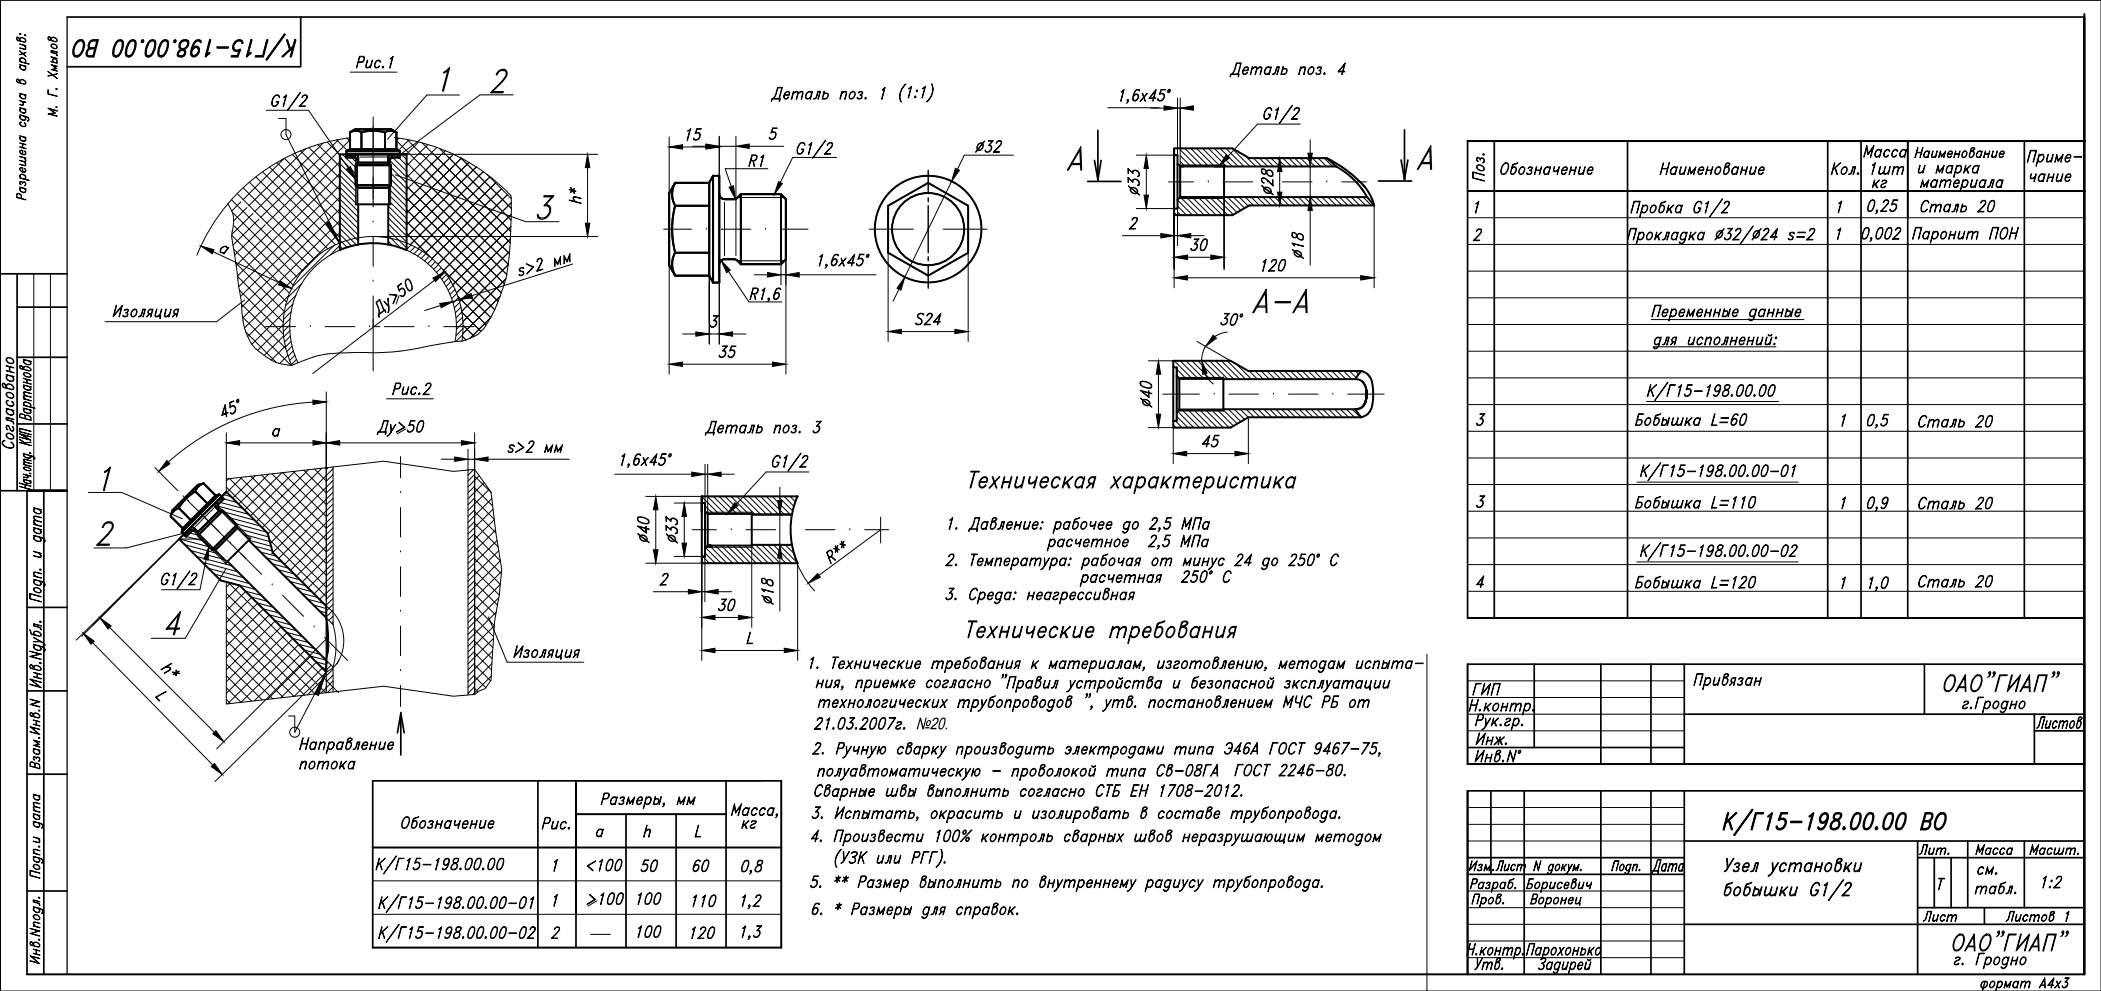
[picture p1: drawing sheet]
<svg xmlns="http://www.w3.org/2000/svg" width="630mm" height="297mm" viewBox="0 0 630 297" stroke-linecap="round" stroke-linejoin="round" font-family="sans-serif">
<g fill="none" stroke="#000" stroke-width=".3">
<path d="M.1 .1h630v296.9h-630zM5.1 11.1a.73 .73 0 0 1 .8 .8v-.4a1.05 1.05 0 0 1 1.2-.1 1.05 1.05 0 0 1 .5 1.2l-.3 .1-2.1-.6-.2-.3zM5.1 11.2h.4M5.2 11.2l-.1 .6 .2 .4M5.3 11.1l.6 1.1-.7-.2M5.9 19.3l1.9 .7zM5.9 18.4l2.8 .8zM5.9 16.4l1.9-.7zM5.9 15.2l1.9 1.8zM5.9 13.2l1.9 .5-.5-.1 .5 .7-.2 .5-1.7-.4 1.4 .3 .3-.2-.3-.9zM5.9 10.1l.3-.1 .1 .3h-.3zM6 19.7l.3-.2a.86 .86 0 0 0 .1 1.3 .86 .86 0 0 0 1.2-.2l-.2-.8a.72 .72 0 0 1 .2 1.1 1.09 1.09 0 0 1-1.2-.1 1.09 1.09 0 0 1-.4-1.1z"/>
<path d="M6 17.5a1.06 1.06 0 0 1 1.3 0 1.06 1.06 0 0 1 .3 1.2l-.2 .1a.87 .87 0 0 0-.2-1.2 .87 .87 0 0 0-1.2 .1l.3 .8-.4-.5zM6 10.1l.2 .1zM6.3 11.3h.4a.84 .84 0 0 1 .8 1.2l-1.3-.2-.2-.6zM7.4 10.4l.4 .3zM7.5 10.5l.1 .2zM14.5 11a.67 .67 0 0 1 .8 .8 .97 .97 0 0 1 1.2-.7 .97 .97 0 0 1 .7 1.2l-.5 .3-2-.6a.65 .65 0 0 1-.2-1zM14.5 11.1h.4M14.7 11.1l-.2 .6 .3 .4M14.8 11l.5 1.1-.6-.2M15.3 19.3l1.9 .5-1.4-.2 1.2 1-1.2 .3 1.4 .4-1.9-.4 1.5-.4zM15.3 17l1.9 .6zM15.3 15.1l1.9 .5-1.8-.4v.4l1.6 .6 .2 .5-.7-.7-1.2-.3z"/>
<path d="M15.4 13.3a1.05 1.05 0 0 1 1.2 0 1.05 1.05 0 0 1 .4 1.2 1.06 1.06 0 0 1-1.2-.1 1.06 1.06 0 0 1-.4-1.1zM15.6 13.3a.86 .86 0 0 1 1.1 .1 .86 .86 0 0 1 .1 1.1l-1.1-.3a.54 .54 0 0 1-.1-.9zM15.7 11.2a.92 .92 0 0 1 1 .3 .92 .92 0 0 1 .2 .9l-1.5-.4v-.4zM15.8 17.7l.4-.1 .7 .3 .3 .3v.8l-1.9-.5h.5zM16 17.7a.8 .8 0 0 1 1 .5v.7l-1-.3zM107.5 18.5h1.1a.97 .97 0 0 0 .3-1.5h-1l-1 3.3 .9-3.4 1.4 .1 .1 .6-.5 .9-1.4 .2M110.1 18h.2l-.5 1.7 .3 .5 1-.5 .6-1.7-.6 2.3v-.6l-.8 .6-.6-.1zM112.7 18.5l.6-.5 .7 .2 .1 .3-.1 .2-.1-.3a1.12 1.12 0 0 0-1.3 .4 1.12 1.12 0 0 0 .1 1.4h.5l.5-.5 .1 .2a.89 .89 0 0 1-1.3 .3 1.56 1.56 0 0 1 .2-1.7zM117.1 17.6l.8-.7-1 3.4 .8-3.1zM370.8 18.9h1.5l-.9 3.3h.2l-.2 .8v-.7h-2.2l-.3 .7 .2-.8a1.54 1.54 0 0 0 1.1-1.3zM370.9 19h1.2l-.9 3.2h-1.7a4.4 4.4 0 0 0 1.4-3.2zM5.1 23.7a.67 .67 0 0 1 .8 .8 .97 .97 0 0 1 1.2-.7 .97 .97 0 0 1 .7 1.2l-.5 .3-2.1-.6-.2-.4z"/>
<path d="M5.1 23.8h.4M5.2 23.7l-.1 .7 .2 .4M5.3 23.7l.6 1.1-.7-.2M5.9 34.4l2 .5a.9 .9 0 0 1 .7 1.3l-.3 .1 .3-.5-.3-.6zM5.9 32.2l1.9 .7zM5.9 30.1l1.9 .6-1.2-.3 .5 1-.1 .2-1.1-.2 .7 .1 .4-.2-.4-.9zM5.9 28l1.9 .6zM6 36.6h.4l-.2 .1a.9 .9 0 0 0 .3 1 .9 .9 0 0 0 1.1-.1l-.2-.8a.67 .67 0 0 1 .2 1 1.07 1.07 0 0 1-1.2 0 1.07 1.07 0 0 1-.4-1.2zM6 34.7l.3-.1a.86 .86 0 0 0 .1 1.2 .86 .86 0 0 0 1.2-.1l-.2-.8a.72 .72 0 0 1 .2 1 1.09 1.09 0 0 1-1.2 0 1.09 1.09 0 0 1-.4-1.2zM6 32.6l.3-.1a.86 .86 0 0 0 .1 1.1 .86 .86 0 0 0 1.2 0l-.2-.8a.68 .68 0 0 1 .2 1 1.06 1.06 0 0 1-1.2-.1 1.06 1.06 0 0 1-.4-1.1zM6 28.3l.3-.1a.87 .87 0 0 0 .1 1.2 .87 .87 0 0 0 1.2-.1l-.2-.8a.72 .72 0 0 1 .2 1 1.09 1.09 0 0 1-1.2 0 1.09 1.09 0 0 1-.4-1.2zM6.3 23.9a.89 .89 0 0 1 1 .2 .89 .89 0 0 1 .2 1l-1.3-.2-.2-.6z"/>
<path d="M14.4 32.4l2.8 .8-2.3-.5 1.8 1.2-1.8 .3 2.3 .7-2.8-.8 2-.3zM14.4 26.9l.1 1.2 2.7 .8-2.8-.7zM14.4 22.7l2.8-.6zM14.4 21.3l2.8 2.3zM16.8 32l.4 .2h-.3zM16.8 26.6l.2-.1 .2 .3h-.3zM16.9 32l.1 .2zM16.9 26.6l.1 .1zM79.9 33h12.6l14.2 20.6M82.2 28.9a.95 .95 0 0 1 1.4-.3l.2 .6-.4-.6a2.1 2.1 0 0 0-1.6 3l.2 .1a1.19 1.19 0 0 0 1.4-1.1h-.6l.1-.2h.6a1.3 1.3 0 0 1-1.8 1.3 2.61 2.61 0 0 1 .5-2.8zM83.5 35.5h2.3v4.9l16.2 32.7M85.1 29.1l.9-.7-1.1 3.5 .8-3.1-.6 .4z"/>
<path d="M89.8 31.7h1.8l-.1 .2h-1.8l1.6-1.6a1.49 1.49 0 0 0 .7-1.5l-.8-.2-.7 .6a.84 .84 0 0 1 .8-.8 .84 .84 0 0 1 .9 .7l-.7 1.2-1.7 1.6M90 27.8h.1l-3.9 5.3zM105 21.6h14.1M111.9 35.1v26.9M114.7 20.1l.2-.2 .2 .2-.2 .2zM114.8 20.1l.1 .1h-.2zM137.8 28.5h-9.8l-11.8 13.2M153.9 28.4h-10l-24.5 18.4M206.3 39.2l.8-.6-1 3.4 .8-3.1-.7 .5zM209.6 39.9a1.25 1.25 0 0 1-.6 2M232.3 39.7a1.25 1.25 0 0 1-.6 1.9M233.2 26.2h1.4l-.9 3.3h.3l-.2 .9v-.7h-2.2l-.3 .7 .2-.9a1.54 1.54 0 0 0 1.1-1.3z"/>
<path d="M233.3 26.4h1.2l-.9 3.1h-1.7a4.4 4.4 0 0 0 1.4-3.1zM235.4 27.9l.7-.5 .6 .1v1.1l-1.5 .1v.5l.3 .3h.4l.5-.5a.77 .77 0 0 1-1 .7 1.17 1.17 0 0 1 0-1.8zM235.5 27.9a.63 .63 0 0 1 .7-.4 .63 .63 0 0 1 .5 .6l-.1 .3h-1.3zM237.9 28.1l.8-.7 .7 .1-.5 2.2 .3-2-.5-.2zM237.9 27.4l-.4 2.3h-.2zM239.9 27.5l.3-.1 .6 .1-.4 2.2 .2-2-.4-.2-.8 .6zM241.9 27.9l.7-.5h.4l.4 .5a1.07 1.07 0 0 0-1.5 .1 1.07 1.07 0 0 0 .1 1.5l1-.3-.6 .5h-.4a1.1 1.1 0 0 1-.1-1.8zM243.5 27.4h.2l-.8 2.3zM245.3 27.4h.8l-.7 2.3 .5-2.2h-.6l-.6 2-.7 .2 .6-.3zM247 28.2l.5-.1 .8 .1a1.1 1.1 0 0 1-.7 1.3h-.9zM247.1 27.4h.2l-.2 .7 .4-.2 .8 .2a1.24 1.24 0 0 1-.7 1.6h-1.1zM252.4 28.1l.9-.7 .6 .1-.5 2.2 .3-2-.5-.2z"/>
<path d="M252.4 27.4h.2l-.7 2.3zM255 27.9l.7-.5h.3a1.37 1.37 0 0 1 .3 1.5 1.37 1.37 0 0 1-1.3 .8 1.17 1.17 0 0 1 0-1.8zM255.1 27.9a.72 .72 0 0 1 1.2 0v.8a1.08 1.08 0 0 1-1.2 .8l-.3-.3v-.5zM257.1 29.4l.4 .1 .8-.1M257.6 27.7l.4-.2 .6 .2M257.7 27.5l-.3 .4a.82 .82 0 0 1 1.3-.4v.4l-.4 .5a.81 .81 0 0 1 0 1.1l-.9 .2-.3-.2-.1-.3 .2 .3M258.5 27.5l-.1 .7-.5 .4 .5 .1-.2 .8M259.4 29.4l.2-.2 .2 .2-.2 .3zM259.5 29.4l.1 .1zM264.6 26.9l.8-.7-1 3.5 .8-3.2-.6 .5zM271.2 25.5l.5-.3a4.7 4.7 0 0 0-1.4 5.3 3.7 3.7 0 0 1 .9-5zM272.6 26.5l.8-.6-1.1 3.4 .9-3.1-.7 .5z"/>
<path d="M274.4 29h.2l-.1 .2zM274.5 28.8l.2 .2-.4 .3zM274.8 27.2l.2-.2 .2 .2-.2 .3zM274.9 27.2l.1 .1zM276.7 26.5l.9-.6-1.1 3.4 .8-3.1-.6 .5zM279.3 25.2a4.1 4.1 0 0 1-1.4 5.3 4.7 4.7 0 0 0 1.4-5.3zM332.2 32.3h15.3M336.3 27.5l.8-.7-1 3.5 .8-3.2-.7 .5zM338 30.8l.3-.7-.3 .2v-.3l.3-.2a.99 .99 0 0 1-.6 1.2M338.1 30l.1 .1zM338.2 30.3l.1 .2M339.7 29.5l.2 .5 .3 .1 .6-.1 .4-.5"/>
<path d="M339.9 29l.8-.7 .5 .2 .1 .5M340.6 28.3l-.5 .3-.3 .6M340.6 27.1l.5-.1 .6 .1M340.8 27a4.5 4.5 0 0 0-1 2.8l.3 .3M341 28.3a1.07 1.07 0 0 1-.5 1.8M341.6 27l.2 .3-.1-.3-.6-.2a2.7 2.7 0 0 0-1.4 3l.1 .3a1.13 1.13 0 0 0 1.5-.5 1.13 1.13 0 0 0-.4-1.5l-.9 .5M342.5 28l1 2.3zM344 28l-2.1 2.3zM344.7 29.3h1.9v.2h-2.1l2.2-2.7-.9 3.5 .7-3-1.8 2.2M345.1 32.4h4M347.2 29.8l.4 .3M348.8 28.1a1.21 1.21 0 0 1-.6 2"/>
<path d="M349.1 28.8l-.1-.5-.4-.2-.9 .2 .5-1.5h1.3l-1.2 .2-.5 1.1a.89 .89 0 0 1 1.4 .4 1.31 1.31 0 0 1-.4 1.5 1.31 1.31 0 0 1-1.6 0l-.1-.4 .3 .4a1.06 1.06 0 0 0 1.5-.5M353.1 29.4v19.7l.8 .8h46.8M353.1 32.4h.8M353.9 29.4v29.7M373 20.5l.6-.5h.5l.3 .7-.1 .5h-1.5v.8a.73 .73 0 0 0 1.2-.3 .83 .83 0 0 1-.9 .6 1.1 1.1 0 0 1-.1-1.8zM373.1 20.5a.72 .72 0 0 1 1.1-.2v.7h-1.4zM375.5 20.7l.8-.7 .7 .2-.5 2.1 .3-2-.5-.1zM375.5 20h.2l-.8 2.3zM377 20.7l.8-.7 .6 .2-.4 2.1 .2-2-.4-.1zM379.5 20.5l.7-.5h.4l.4 .5a1.08 1.08 0 0 0-1.5 .2 1.08 1.08 0 0 0 .1 1.5l1-.4-.6 .5h-.4a1.1 1.1 0 0 1-.1-1.8zM379.7 32.8a.88 .88 0 0 1 .8-.6 .88 .88 0 0 1 .9 .6v.3h-.2l-.3-.7a1.9 1.9 0 0 0-1.7 2.5l.3 .7a1.19 1.19 0 0 0 1.4-1.2h-.6l.1-.2h.7a1.3 1.3 0 0 1-1.9 1.4 2.6 2.6 0 0 1 .5-2.8zM381.1 20l-.6 2.3z"/>
<path d="M382.6 32.9l.9-.7-1.1 3.6 .9-3.2-.7 .5zM382.9 20h.8l-.7 2.3 .5-2.1h-.5l-.7 2-.7 .1 .6-.3zM384.7 20.9l.9-.2a.88 .88 0 0 1-.4 1.5h-.9zM384.7 20v.7l.4-.2a.91 .91 0 0 1 .9 .9 .91 .91 0 0 1-.8 .9h-1.1zM387.4 35.6h1.7v.2h-1.9l1.6-1.7a1.43 1.43 0 0 0 .7-1.5l-.2-.2a1.13 1.13 0 0 0-1.3 .7l.1-.2a.88 .88 0 0 1 .7-.6 .88 .88 0 0 1 .9 .3 1.43 1.43 0 0 1-.7 1.5l-1.7 1.7M387.5 31.6h.2l-4 5.3zM389.9 37.2h-12.8l-8.8 9.6M390 20.7l.9-.7 .6 .2-.5 2.1 .3-2-.5-.1zM390.1 20l-.7 2.3zM392.6 20.5l.6-.5h.5a1.39 1.39 0 0 1 .2 1.5 1.39 1.39 0 0 1-1.2 .8 1.1 1.1 0 0 1-.1-1.8zM392.7 20.5a.72 .72 0 0 1 1.1-.2 1.14 1.14 0 0 1-.1 1.4 1.14 1.14 0 0 1-1.3 .3v-.6zM394.7 22l.4 .2 .8-.2"/>
<path d="M395.2 20.3l.4-.1 .7 .1M395.4 20.2l-.4 .3a.86 .86 0 0 1 1.3-.3v.3l-.4 .5a.84 .84 0 0 1 0 1.2 .84 .84 0 0 1-1.2 0l-.1-.4 .2 .4M396.2 20.2v.3l-.7 .7 .5 .2-.3 .8M397 22l.2-.2 .2 .2-.2 .3zM397.1 22l.1 .2zM401.4 21.4h1.9l-.1 .1h-2l2.3-2.6-1 3.4h-.1l.8-3-1.8 2.2M5.9 56l1.9 .6zM5.9 53.3l2.8 .8zM5.9 46.8l1.9 .6-.5-.1 .5 .7-.2 .5h-.3l.5 .7-.2 .5-1.7-.4 1.4 .3 .3-.3-.3-.8-1.4-.3 1.6 .2 .1-.5-.3-.6zM5.9 42.8l1.9 .5-1-.1v1l1 .4-1.9-.5 .8 .1v-1.1zM5.9 40.7l1.9 .6zM6 56.4l.3-.2a.86 .86 0 0 0 .1 1.2 .86 .86 0 0 0 1.2-.1l-.2-.8 .4 .9a1.04 1.04 0 0 1-1.3 .2 1.04 1.04 0 0 1-.5-1.2z"/>
<path d="M6 55.1l.3 .3a.66 .66 0 0 1-.3-1l.3-.1a.57 .57 0 0 0 1 .2h.1a.8 .8 0 0 1 .2 1.2h-.2l.2-.2M6 54.5l.6 .1 .2 .4 .2-.4 .6 .2M6 52.4a1.05 1.05 0 0 1 1.2 0 1.05 1.05 0 0 1 .4 1.1l-.2 .2a.87 .87 0 0 0-.2-1.2 .87 .87 0 0 0-1.2 .1l.3 .8-.4-.6zM6 50.3h.8v1.2h.7a.58 .58 0 0 0-.2-1l.1-.1a.72 .72 0 0 1 .2 1.1 1.09 1.09 0 0 1-1.2-.1 1.09 1.09 0 0 1-.4-1.1zM6 45.1h.8v1.2l.7-.1a.59 .59 0 0 0-.2-.9l.3 .2 .2 .6a1.04 1.04 0 0 1-1.3 .1 1.04 1.04 0 0 1-.5-1.1zM6 41l.3-.1a.86 .86 0 0 0 .1 1.2 .86 .86 0 0 0 1.2-.1l-.2-.8a.68 .68 0 0 1 .2 1 1.06 1.06 0 0 1-1.2 0 1.06 1.06 0 0 1-.4-1.2zM6.2 54.4v.9M6.2 50.4h.5v1.1l-.5-.4zM6.2 45.1l.5 .1v1a.8 .8 0 0 1-.7-.9zM6.3 59.5v-.9a.76 .76 0 0 0-1.2-.3v.8l2.7 .8-2.8-.7 .1-1.1 .4-.2 .8 .5 .1 1.1M7.5 54.6v1M69.4 59.9l21.3 21.3"/>
<path d="M71.2 58.1l21.2 21.2M73 56.3l21.2 21.2M74.8 54.6l21.4 21.4M76.8 53.1l21.5 21.5M78.8 51.5l21.8 21.9M80.9 50.1l21 21M83.1 48.8l18.8 18.8M85.1 47.6l-12.2 12.3M85.3 47.5l16.6 16.6M87.7 46.3l14.2 14.2M90.1 45.2l11.8 11.8M91.6 44.6l-17 17.1"/>
<path d="M92.7 44.3l9.2 9.2M95.3 43.4l6.6 6.5M96.9 42.9l-20.5 20.5M98.1 42.6l3.8 3.8M101 42l2.9 2.9M101.5 41.9l-23.3 23.3M101.9 47.2l4.8 4.8M101.9 59.6l5.5 5.5M101.9 57.9l5.5 5.5M101.9 56.1l4.8 4.7M101.9 54.3l4.8 4.8M101.9 52.6l4.8 4.7"/>
<path d="M101.9 50.8l5.5 5.4h9l.8-.7M101.9 49l4.8 4.7M101.9 59.1l-14.9 14.9M101.9 48.5l-20.2 20.2M101.9 52.1l-18.4 18.4M101.9 55.6l-16.7 16.6M102.7 46.3l4 3.9M103.9 46.3h18h-4.8l-.6 .3-.1 2.1 .2 .8h.6v6h-.6l-.2 .7h-9l-.2-.2v-.5h-.5v-6h.5v-.5l.2-.3v-2l-.6-.4zM103.9 47l.8-.7 1 1M103.9 46.4l.2-.1 1 1M103.9 46.6l.7 .7M103.9 47.2l.1 .1"/>
<path d="M104.1 41.5l.9 .9M104.9 41.3a57 57 0 0 0-36.6 19.8M105 41.9l-25.1 25.1M105.2 46.3l-1 1M105.3 46.3l.9 1M105.5 47.3l1.2 1.2M106.4 46.3l-1.1 1M106.4 46.7l-.5 .6M106.4 46.8l-.6-.5-1 1M106.7 47.5v2M106.7 55.5v5.7M107.2 49v7"/>
<path d="M108 47.1h7.9M111.9 48.7h.1M116.6 49v7M117.2 59l4.7 4.7M117.2 57.2l4.7 4.8M117.2 55.4l4.7 4.8M117.2 53.7l4.7 4.7M117.2 51.9l4.7 4.7M117.2 50.1l4.7 4.8M117.2 48.4l4.7 4.7M117.2 47.5v2M117.2 55.5v5.7"/>
<path d="M117.4 46.4l.2-.1 1 1M117.4 47l.7-.7 1 1M117.4 47.2v.1M117.4 46.6l.6 .7M117.8 47.3l4.1 4M118.2 41.2a57 57 0 0 1 35 17.4M118.5 52.4l39.1 14h10M118.7 46.3l1 1M119.3 46.3l.6 .6M119.6 41.4l-.7 .7 33.9 34M119.6 47.3l2.3 2.3M119.9 45.3l-1-.6v-5l-1.6-.9h-10.8l-1.5 .9v5l-1.1 .6v2v-2l1.1-.6v-5l1.5-.9h10.8l1.6 .9v5l1 .6v1"/>
<path d="M119.9 46.3l-1.1 1M119.9 46.7l-.5 .6M120.4 46.3l1.5 1.5M121.9 59.3l28.4 28.5zM121.9 55.8l29.4 29.3M121.9 52.3l30.1 30M121.9 48.7l30.6 30.5-26.5-26.5M121.9 46.3h57.3M122.1 41.8l30.9 31M122.7 41.9l-2.9 2.8M125.5 42.6l-3.7 3.7M126.6 42.9l26.6 26.5"/>
<path d="M128.3 43.3l-6.4 6.4M131 44.2l-9.1 9M131.8 44.5l21.5 21.4-19-19M133.5 45.2l-11.6 11.6M136 46.3l-14.1 14M138.2 47.4l15.2 15.1M138.4 47.4l-16.5 16.5M140.6 48.7l-18.7 18.7M142.8 50l-20.9 20.9M144.9 51.5l-21.8 21.8M146 52.3l7.3 7.2M146.9 53.1l-21.5 21.4"/>
<path d="M148.6 54.8l-21 21.1M150.4 56.6l-20.8 20.9 2.6-2.8M152.2 58.4l-20.8 20.7M153.2 58.7l.1 3.5M170.7 59.9l3.5 1.1zM171.5 57l.9 1-.7-.9-.7 .5 .5-.5-.8-.2 .8 .1-.5-.8 .7 .8 .7-.5-.6 .6 .9 .3-.9-.2M171.7 57v.1M171.8 57.1h-.3M172 59l2.2 .5-2-.4-.2 .5 .5 .8-.7-.8zM176.2 50.2v16.7M200.7 41v16.9M202.5 54.8h10.2l1.1-2.1h1.9v5.7l.4 .8 .5 .4 3.8 .1 .8-.5h1v-1h12v1h1l.5 .5v18l-.5 .5h-1v1h-12v-1h-1l-.7-.5-3.9 .1-.5 .4-.4 .8v5.7h-1.9l-1.1-2.1h-10.2l-1.8-3.1v-21.6z"/>
<path d="M204.7 44.1h7M207.7 43.8h4M208 41.6l.4 .3M209.9 40.5l-.1-.5-.4-.1-.9 .1 .5-1.4h1.3v.1h-1.2l-.5 1.2a.84 .84 0 0 1 1.4 .3 1.31 1.31 0 0 1-.4 1.5 1.31 1.31 0 0 1-1.6 0v-.3l.1 .3a1.17 1.17 0 0 0 1.6-.5M213.8 52.7l-1.1 2.1h-10.2l-1.8 3.1v21.6l1.8 3.1h10.2l1.1 2.1h1.9v-5.7l.4-.8 .5-.4 3.9-.1 .7 .5h1v1h12v-1h1l.5-.5v-18l-.5-.5h-1M215.7 40.8v17.6l.6 1 .8 .3h3.3l.8-.5h1v-1h12v1M215.7 43.8h5M219.9 57.8l.4 .9M220.7 40.8v35.8M221.2 59.2h14M224.7 43.8h10.3M225.2 48.1h.9a1.06 1.06 0 0 0 .8-1.4l-1.3-.1-1 3.3 .9-3.5h1.1l.3 .2 .1 .5a1.19 1.19 0 0 1-.9 1.1h-1"/>
<path d="M225.8 48.2l.5 1.7-.4-1.7M228.3 47.1l.8-.7-1.1 3.5 .9-3.2-.7 .5zM230.3 50.6h-12.8l1.8 5.3M230.8 41.3l.3 .3M232.6 40.3l-.1-.5-.3-.1-1 .1 .5-1.5h1.4l-.1 .2h-1.2l-.4 1.2a.84 .84 0 0 1 1.3 .3 1.32 1.32 0 0 1-.4 1.5 1.32 1.32 0 0 1-1.6 0v-.3l.2 .3a1.17 1.17 0 0 0 1.6-.5M234.2 58.2v27.2M235.7 59.7v52.5M239.7 43.2a.88 .88 0 0 1 .9-.5 .88 .88 0 0 1 .8 .5l-.1 .3-.2-.5a1.17 1.17 0 0 0-1.7 1l-.2 .9a.93 .93 0 0 0 .3 1.1 1.14 1.14 0 0 0 1.4-1.1h-.5v-.2h.7a1.28 1.28 0 0 1-1.9 1.3 2.6 2.6 0 0 1 .5-2.8zM242.6 43.4l.9-.7-1.1 3.5 .9-3.2-.7 .5zM247.4 46h1.7v.2h-1.9l1.6-1.7a1.49 1.49 0 0 0 .7-1.5l-.7-.1-.6 .6-.1-.1a.88 .88 0 0 1 .7-.7 .88 .88 0 0 1 .9 .3 1.49 1.49 0 0 1-.7 1.5l-1.7 1.7M247.5 42l-3.8 5.4zM250.9 47.2h-13.2l-5.4 11"/>
<path d="M278.4 51v7.1M278.4 59.3v1.2M285.4 54.3l-14.1 28.8M293.4 43.2a.89 .89 0 0 1 1.4-.2 .89 .89 0 0 1-.1 1.4 .93 .93 0 0 1-1.4 .6 .93 .93 0 0 1-.1-1.5zM293.5 43.2a.68 .68 0 0 1 1-.2 .68 .68 0 0 1 .2 .9 .85 .85 0 0 1-.6 1 .85 .85 0 0 1-1-.6zM295.2 42.3l-2.7 3.3zM295.5 45.2l.3 .3M296.6 43.5h.3a1.21 1.21 0 0 1 .3 1.6 1.21 1.21 0 0 1-1.7 .4l-.1-.5 .2 .3 .7 .2 .5-.2 .4-.5M296.9 43.6a1.11 1.11 0 0 1-.4 1.9M297.7 42.3h-1.3v-.2h1.5l-1.3 1.5M297.7 42.1l-1.3 1.5 .8 .2 .1 .5M298 45.5l1.7 .1h-1.8l1.6-1.6a1.49 1.49 0 0 0 .7-1.5l-.8-.2-.6 .7v-.2a.88 .88 0 0 1 .6-.6 .88 .88 0 0 1 .9 .3 1.49 1.49 0 0 1-.7 1.5l-1.6 1.6"/>
<path d="M303.9 46.5h-14.7l-2.1 4.2M338.3 53.3l1.4 1.3 .2-.7 .5-.2M338.3 50.6l1.4 1.4 .2-.8 .5-.1M338.4 55.7l3.3 2.8zM338.4 53.3v1.4l-.1-.1v-1.4l1.4 1.3M338.4 50.7v1.3h-.1v-1.5l1.4 1.3M339.1 56.6a1.16 1.16 0 0 1 1.3-.1 1.16 1.16 0 0 1 .6 1.2 1.16 1.16 0 0 1-1.3 .1 1.16 1.16 0 0 1-.6-1.2zM339.2 56.3a1.27 1.27 0 0 1 1.5 .2 1.27 1.27 0 0 1 .2 1.5 1.27 1.27 0 0 1-1.5-.2 1.27 1.27 0 0 1-.2-1.5zM339.7 54.1a1.1 1.1 0 0 1 1.9 .5M339.7 51.4a1.1 1.1 0 0 1 1.9 .5M340.8 46.5h12.3M340.9 53.9a1.1 1.1 0 0 1 .5 1.6l-.3 .2 .3-.1a1.16 1.16 0 0 0-.2-1.6 1.16 1.16 0 0 0-1.6 .2v.3"/>
<path d="M340.9 51.2a1.1 1.1 0 0 1 .5 1.6l-.3 .2 .3-.1a1.16 1.16 0 0 0-.2-1.6 1.16 1.16 0 0 0-1.6 .2v.3M341.6 55.3l-.4 .3M341.6 52.6l-.4 .3M343.8 50.5v8M350.4 54.5h7.5M352.1 44.5v20v-2M352.1 44.5v20v-5M352.1 44.5v41.8M352.1 44.5h16.6M353.1 46.5v13h14M353.1 46.5v13.4l.8-.8M353.1 59.5v14.1"/>
<path d="M353.1 60l4.5 4.5M353.9 59.1h44.3l2.5 2.5M353.9 48.4l1.1 1.1M353.9 46.6l2.9 2.9M353.9 44.9l4.6 4.6M354.4 59.5l5 5M355.3 44.5l5 5M356.2 59.5l5 5M357.1 44.5l5 5M357.9 59.5l5 5M358.8 44.5l5.1 5M359.7 59.5l5 5"/>
<path d="M360.6 44.5l5 5M361.5 59.5l5 5M362.3 54.5h.1M362.4 44.5l5.4 5.4M363.2 59.5l5 5M364.2 44.5l5.3 5.4M365 59.5l4.8 4.8M365.9 44.5l5.4 5.4M366.8 54.5h8.9M366.8 59.5l4.2 4.2M367.1 49.5h-14h14v10M367.1 59.5v21.3"/>
<path d="M367.7 44.5l5.4 5.4M368.1 59.1l4 3.9M369.9 59.1l3.3 3.3M370 45l4.9 4.9M371.7 59.1l2.6 2.7M373.4 59.1l2.5 2.5M373.5 46.8l3.1 3.1M375.2 59.1l2.5 2.5M375.9 47.4l2.5 2.5M377 59.1l2.5 2.5M377.7 47.4l2.5 2.5M378.4 55.7l3.4 2.7z"/>
<path d="M378.4 50.6a.99 .99 0 0 0-.1 1.2 .99 .99 0 0 0 1.1 .4l.6-.8a.99 .99 0 0 1 1.4-.1 .99 .99 0 0 1 0 1.4l-.8-.1-.5-.3-.7-1.4zM378.4 50.7a1.08 1.08 0 0 1 1.4 1.2l.2 .3a.93 .93 0 0 0 1 .7 .93 .93 0 0 0 .8-1 1.17 1.17 0 0 0-1.3-1 1.17 1.17 0 0 0-1.1 1.2l-1-.3M378.6 50.7l-.2 .3 .2 1M378.7 59.1l2.5 2.5M379.2 56.5a1.16 1.16 0 0 1 1.3-.1 1.16 1.16 0 0 1 .5 1.2 1.16 1.16 0 0 1-1.3 .1 1.16 1.16 0 0 1-.5-1.2zM379.2 56.2a1.27 1.27 0 0 1 1.5 .2 1.27 1.27 0 0 1 .3 1.5 1.27 1.27 0 0 1-1.5-.2 1.27 1.27 0 0 1-.3-1.5zM379.4 47.4l2.5 2.5M380.1 54.5h.1M380.5 59.1l2.5 2.5M380.8 47.4h17M381.2 47.4l2.5 2.5M381.3 51.3l.3 .4"/>
<path d="M381.6 55.6v-1.8l.2 .1v1.9l-1.7-1.7a1.18 1.18 0 0 0-1.7-.4v.5l.7 .6-.2 .1a.88 .88 0 0 1-.6-.7 .88 .88 0 0 1 .3-.9 1.52 1.52 0 0 1 1.5 .7l1.7 1.6M381.6 52.5l-.3 .3M382.3 59.1l2.5 2.5M383 47.4l2.5 2.5M383.8 51.4v6.2M384.1 59.1l2.5 2.5M384.6 54.5h8.9M384.7 47.4l2.5 2.5M385.8 59.1l2.5 2.5M386.5 47.4l2.5 2.5M387.6 59.1l2.5 2.5M388.3 47.4l2.5 2.5"/>
<path d="M389.4 59.1l2.5 2.5M390 47.4l2.5 2.5M391.1 59.1l2.5 2.5M391.8 47.4l2.5 2.5M392.9 59.1l2.5 2.5M392.9 41.9v4M392.9 49.9v9.2M393.6 47.4l2.5 2.5M394.6 59.1l2.5 2.5M395.3 47.4l2.5 2.5M396.4 59.1l2.5 2.5M397.1 47.4l2.5 2.5"/>
<path d="M397.9 54.5h.1M399.9 59.1l2.6 2.5M401.7 59.1l2.5 2.5M402.4 54.5h7.4M403.5 59.1l2.5 2.5M405.3 59.1l2.5 2.5M407 59.1l2.5 2.5M407.3 55.3l1.6 2M408.8 59.1l2.5 2.5M411.4 59.5l.7 2.1v24.7M440.1 57.3h185M441.6 51.5l3.5 .9-3.3-.7v1.6l3.3 1-3.5-.9z"/>
<path d="M442.9 49.6a1.33 1.33 0 0 1 1.6 0 1.33 1.33 0 0 1 .5 1.4 1.33 1.33 0 0 1-1.5 0 1.33 1.33 0 0 1-.6-1.4zM442.9 48.1l.4 .4a.82 .82 0 0 1-.4-1.3l.4-.1 .5 .4a.85 .85 0 0 1 1.2 .1l.1 .8-.1 .4h-.4l.4-.1M442.9 47.3l.7 .2 .4 .5 .1-.5 .9 .2M443.1 49.6a1.14 1.14 0 0 1 1.4 .1 1.14 1.14 0 0 1 .3 1.3 1.14 1.14 0 0 1-1.3-.1 1.14 1.14 0 0 1-.4-1.3zM443.1 47.2l-.2 .4 .2 .7M444.6 46.2l.4-.1 .1 .3-.3 .1zM444.8 47.5l.2 .5-.2 .8M444.8 46.2l.2 .2zM450.8 49.3a.97 .97 0 0 1 1.4-.3 2.69 2.69 0 0 1-1.2 3.3h-.5a1.91 1.91 0 0 1 .1-2.7zM451.1 49.1l.4-.1 .7 .1a2.46 2.46 0 0 1-1.3 3h-.2a1.66 1.66 0 0 1 0-2.5zM453.4 50.5l.9-.3a1.22 1.22 0 0 1 .1 1.2 1.22 1.22 0 0 1-1 .7l-.3-.5zM453.9 49.3l-.5 1a.72 .72 0 0 1 .8-.3 .72 .72 0 0 1 .6 .5 1.56 1.56 0 0 1-1.5 1.8l-.3-.7 .5-2 .5-.5 1.2-.3-1.5 .7"/>
<path d="M455.8 50.5l.7-.5h.4a1.4 1.4 0 0 1 .2 1.5 1.4 1.4 0 0 1-1.2 .8 1.1 1.1 0 0 1-.1-1.8zM455.9 50.5a.68 .68 0 0 1 1.2 0v.5a1.16 1.16 0 0 1-1.2 1.1l-.3-.3v-.5zM457.9 52l.4 .1 .9-.1M458.4 50.3l.4-.1 .7 .1M458.6 50.2l-.4 .3a.82 .82 0 0 1 1.3-.3v.3l-.3 .5a.8 .8 0 0 1-.2 1.2 .8 .8 0 0 1-1.2-.4l.2 .3M459.4 50.2a.62 .62 0 0 1-.7 .8v.1l.5 .2-.3 .8M460.7 50h.2l-.3 1h1.4l.3-1-.6 2.3 .2-1.2h-1.3l-.5 1.2zM463.3 50.5l.6-.5h.4l.4 .5a1.08 1.08 0 0 0-1.5 .1 1.08 1.08 0 0 0 .2 1.5l1-.3-.7 .5h-.4a1.17 1.17 0 0 1 0-1.8zM464.9 50l-.7 2.3zM466.1 50h.1l-.2 1.1 .3 .2a1.62 1.62 0 0 0 1.4-1.3l-.7 2.3 .3-1.5-.8 .7h-.4l-.2-.2zM468.6 50.5l.7-.5 .6 .2v.9h-1.5v.2v.5l.3 .3h.4l.5-.5a.77 .77 0 0 1-1 .7 1.17 1.17 0 0 1 0-1.8zM468.7 50.5a.64 .64 0 0 1 .7-.3 .64 .64 0 0 1 .5 .4l-.1 .4h-1.3z"/>
<path d="M471.1 50l-.1 1h1.3l.5-1-.7 2.3 .2-1.2h-1.3l-.5 1.2zM473.8 50l-.3 1.6 .3 .5 1-.5 .6-1.6-.6 2.3v-.7l-.8 .7-.7-.2zM476.3 50.5l.7-.5h.4l.3 .6-.1 .5h-1.4v.9a.7 .7 0 0 0 1.2-.4 .77 .77 0 0 1-1 .7 1.1 1.1 0 0 1-.1-1.8zM476.5 50.5a.73 .73 0 0 1 1.1-.2l-.1 .7h-1.3zM498.4 50.6h1.6M498.5 50.5h1.6M498.8 48.8l-.9 3.5zM500.5 48.8l-.9 3.5zM501.3 50.5l.7-.5h.3l.4 .5a1.07 1.07 0 0 0-1.5 .2 1.07 1.07 0 0 0 .2 1.4l1-.3-.7 .5h-.4a1.1 1.1 0 0 1 0-1.8zM502.9 50l-.6 2.3zM504.1 50l-.3 1.6 .2 .5 1.1-.5 .6-1.6-.6 2.3v-.7l-.9 .7-.6-.2zM506.7 50l.5 1.8 1.4-1.8-.6 2.3 .3-1.7-1.2 1.5-.4-1.5-.6 1.7z"/>
<path d="M509.5 50.5a.86 .86 0 0 1 1.4-.3v.9h-1.5l-.1 .2v.5l.3 .3h.4l.6-.5a.77 .77 0 0 1-1 .7 1.17 1.17 0 0 1-.1-1.8zM509.7 50.5a.73 .73 0 0 1 1.1-.2l-.1 .7h-1.3zM512.1 50l-.1 1h1.3l.4-1-.6 2.3 .1-1.2h-1.3l-.5 1.2zM514.6 50.5l.7-.5h.4a1.4 1.4 0 0 1 .2 1.5 1.4 1.4 0 0 1-1.2 .8 1.1 1.1 0 0 1-.1-1.8zM514.7 50.5a.72 .72 0 0 1 1.1-.2 1.13 1.13 0 0 1 0 1.3 1.13 1.13 0 0 1-1.3 .4 1.28 1.28 0 0 1 .2-1.5zM516.5 59.6l-3.8 5.4zM517.3 50.3l.7-.1a1.07 1.07 0 0 1 .3 1.3 1.07 1.07 0 0 1-1.3 .5zM517.5 49.1a.69 .69 0 0 1 .7-.3 .69 .69 0 0 1 .6 .5l-.2 .3-.8 .4h.4a1.4 1.4 0 0 1 .2 1.5 1.4 1.4 0 0 1-1.2 .8l-.4-.7zM517.6 49.1l-.2 .9 1.4-.7M518.6 49v.5M518.7 49.1l-.7-.1-.5 .3M519.7 50.5l.6-.5h.5l.3 .5a1.08 1.08 0 0 0-1.4 .2 1.08 1.08 0 0 0 0 1.4l1.1-.3-.7 .5h-.4a1.17 1.17 0 0 1 0-1.8z"/>
<path d="M521.3 50l-.5 2.3h-.2zM522.5 50l-.2 1h1.4l.4-1-.6 2.3h-.2l.3-1.2h-1.3l-.4 1.2zM525.2 50l-.4 1.6 .3 .5 1.1-.5 .5-1.6-.6 2.3h-.1l.2-.7-.9 .7-.6-.2zM527.7 50.5l.6-.5h.5l.3 .6-.1 .5h-1.5v.9a.73 .73 0 0 0 1.2-.4 .84 .84 0 0 1-1 .7 1.17 1.17 0 0 1 0-1.8zM527.8 50.5a.72 .72 0 0 1 1.1-.2v.7h-1.4zM549.7 50.8l2.3-2-2.3 2.2M550.1 48.8l-.8 3.5h-.1zM550.3 50.3l.6 2h.2l-.7-2M552.5 50.5l.6-.5h.4a1.37 1.37 0 0 1 .3 1.5 1.37 1.37 0 0 1-1.3 .8 1.17 1.17 0 0 1 0-1.8zM552.6 50.5a.72 .72 0 0 1 1.2 0l-.1 .8a1.08 1.08 0 0 1-1.2 .8l-.2-.3v-.5zM555.7 50h.8l-.6 2.3 .4-2.1h-.5l-.7 1.9-.7 .2 .6-.3zM557 52l.2-.2 .2 .2-.2 .3z"/>
<path d="M557.1 52h.2l-.1 .1zM559.8 43.6l.5 2.5 1.7-2.5-1 3.5 .7-2.8-1.5 2.1-.4-2.1-.9 2.8zM561.6 49.4l.8-.6-1 3.4 .8-3.1zM562.1 54l-.3 1.6 1.9-1.6-2 1.8-.2 .5zM562.5 55l.6 1.3h-.3l-.5-1.2M562.6 45.3l.7-.5h.3l.5 .5a1.08 1.08 0 0 0-1.5 .1 1.08 1.08 0 0 0 .1 1.5l1-.3-.7 .5h-.4a1.17 1.17 0 0 1 0-1.8zM563.9 49.9l-.3 1.7 .2 .5 1.1-.5 .4-1.7-.3 2 .5 .2 .8-.5 .6-1.7-.6 2.3h-.2l.2-.6-.8 .6-.6-.1v-.5l-.9 .6-.6-.1zM564.1 56l.3 .1 .9-.1M564.2 44.8l-.6 2.3zM564.4 55.3l-.2 .8M564.5 54.3l.5-.2 .8 .2M564.7 54.1l-.3 .4a.97 .97 0 0 1 1.4-.4l-.2 .7-1.4 .6"/>
<path d="M565.2 45.3l.7-.5 .7 .1 .1 .4-.1 .1-.1-.3a1.1 1.1 0 0 0-1.3 .4 1.1 1.1 0 0 0 .1 1.4h.5l.5-.5a.77 .77 0 0 1-1 .7 1.17 1.17 0 0 1-.1-1.8zM565.7 54.1l-.2 .7M565.7 54.6l-1.1 .5a.8 .8 0 0 0-.5 1 .92 .92 0 0 0 1.4-.3l-.4 .3M567.7 45.3l.6-.5h.4l.4 .5-.2 .1v-.3a1.09 1.09 0 0 0-1.3 .4 1.09 1.09 0 0 0 .1 1.4l.8-.1 .2-.4a.77 .77 0 0 1-1 .7 1.17 1.17 0 0 1 0-1.8zM568 50.6l.8-.7 .6 .2-.4 2.1h-.2l.4-2-.5-.1zM568 49.9l-.6 2.3zM569.4 50.6l.8-.7 .7 .2-.5 2.1 .3-2-.5-.1zM570.4 44.9l.7-.1 .4 .5a1.07 1.07 0 0 0-1.5 .1 1.07 1.07 0 0 0 .2 1.5l1-.3-.7 .5h-.4a1.33 1.33 0 0 1 .3-2.2zM571.6 44.8h.2l-.8 2.3zM574.8 45.8h1.3M574.8 45.7h1.4M575.1 44.2l-.8 3z"/>
<path d="M575.7 49.6l-.3 1.7 .3 .4 1-.4 .6-1.7-.6 2.3v-.6l-.8 .6-.6-.2zM576.6 44.2l-.9 3zM576.6 53.9l.4 1.8 1.5-1.8-.7 2.3 .3-1.7-1.2 1.5-.4-1.5-.5 1.7zM577.2 45.7a.79 .79 0 0 1 1.1-.3l.2 .3a.93 .93 0 0 0-1.3 .1 .93 .93 0 0 0 .1 1.3l.9-.3a.75 .75 0 0 1-1.1 .3 1.24 1.24 0 0 1 .1-1.4zM578.6 45.2l-.6 2zM579.4 54.4l.6-.5h.4l.4 .5a1.07 1.07 0 0 0-1.5 .1 1.07 1.07 0 0 0 .2 1.5l1-.3-.7 .5h-.4a1.1 1.1 0 0 1 0-1.8zM579.6 45.2l-.3 1.5 .3 .4 .9-.4 .5-1.5-.6 2 .1-.5-.7 .5-.6-.1zM581 53.9h.1l-.7 2.3zM581.2 49.6l.4 1.8 1.4-1.8-.6 2.3 .3-1.7-1.2 1.5-.4-1.5-.5 1.7zM581.9 45.2l.4 1.6 1.2-1.6-.6 2 .3-1.4-1 1.3-.4-1.3-.5 1.4zM582.1 54.5l.9-.6 .6 .1-.4 2.2 .2-2-.5-.2zM582.2 53.9l-.7 2.3z"/>
<path d="M583.6 54.5l.8-.6 .7 .1-.5 2.2 .3-2-.5-.2zM584 50.1l.6-.5h.5l.3 .5a1.07 1.07 0 0 0-1.4 .1 1.07 1.07 0 0 0 .1 1.5l1-.3a.89 .89 0 0 1-1.3 .3 1.5 1.5 0 0 1 .2-1.6zM584.4 45.7a.54 .54 0 0 1 .5-.3 .54 .54 0 0 1 .5 .4l-.1 .3h-1.1zM584.6 45.4l.6-.2 .3 .6-.1 .5h-1.3l.1 .6a.57 .57 0 0 0 .9-.2l.1 .1a.74 .74 0 0 1-1.1 .3l-.1-.3a1.39 1.39 0 0 1 .6-1.4zM585.6 49.6l-.6 2.3zM586.2 54.4l.6-.5 .7 .1v1h-1.5l-.1 .2v.5l.3 .3h.5l.5-.5a.77 .77 0 0 1-1 .7 1.17 1.17 0 0 1 0-1.8zM586.3 54.4a.64 .64 0 0 1 .6-.4 .64 .64 0 0 1 .6 .5l-.1 .3h-1.4zM586.5 45.2l-.2 .9h1.2l.3-.9-.5 2 .1-.9h-1.1l-.4 .9zM586.8 49.6l-.8 3.5h-.2zM587.1 49.7l.8-.1a1.39 1.39 0 0 1 .2 1.5 1.39 1.39 0 0 1-1.3 .8l-.4-.5a1.1 1.1 0 0 0 1.5-.1 1.1 1.1 0 0 0-.1-1.6l-1 .4zM588.6 45.7l.9-.5a1.12 1.12 0 0 1 .2 1.4 1.12 1.12 0 0 1-1.2 .5 1.24 1.24 0 0 1 .1-1.4zM588.7 53.9l-.9 3.4z"/>
<path d="M588.7 54.4l.7-.5h.4a1.37 1.37 0 0 1 .2 1.5 1.37 1.37 0 0 1-1.3 .8l-.3-.5a1.07 1.07 0 0 0 1.4-.2 1.07 1.07 0 0 0-.1-1.5zM588.7 45.7a.58 .58 0 0 1 1.1 0l-.1 .7a.96 .96 0 0 1-1 .7l-.3-.7zM589.5 49.6l-.4 1.7 1.9-1.7-2.2 2.3zM589.8 50.6l.6 1.3h-.3l-.4-1.2M590.9 45.5l.7-.1a.91 .91 0 0 1 .2 1.1 .91 .91 0 0 1-1.1 .4zM591.1 44.5a.6 .6 0 0 1 .6-.3 .6 .6 0 0 1 .5 .4l-.8 .6h.3a1.1 1.1 0 0 1 .2 1.4 1.1 1.1 0 0 1-1.3 .5l-.1-.4zM591.2 44.5l-.2 .7 1.2-.6M591.4 53.9l-.3 1.6 .2 .5 1.1-.5 .6-1.6-.7 2.3 .1-.7-.9 .7-.6-.2zM591.8 50.1l.7-.5h.4l.4 .5a1.08 1.08 0 0 0-1.5 .1 1.08 1.08 0 0 0 .1 1.5l1.1-.3a.89 .89 0 0 1-1.3 .3 1.5 1.5 0 0 1 .1-1.6zM592 44.4v.4M592.1 44.5l-.6-.1-.4 .2M593.3 45.4l.6-.2 .3 .5a.93 .93 0 0 0-1.2 .1 .93 .93 0 0 0 .1 1.3l.8-.3a.74 .74 0 0 1-1.1 .3l-.1-.7z"/>
<path d="M593.4 49.6l-.6 2.3zM593.9 54.4l.7-.5h.4l.4 .5a1.08 1.08 0 0 0-1.5 .1 1.08 1.08 0 0 0 .1 1.5l1-.3-.7 .5h-.3a1.17 1.17 0 0 1-.1-1.8zM594.3 45.2l-.5 2zM595.4 45.2l-.1 .9h1.1l.3-.9-.5 2 .2-.9h-1.2l-.4 .9zM595.5 53.9l-.6 2.3zM597.3 53.9h.8l-.7 2.3 .4-2.2h-.5l-.6 2-.8 .2 .7-.3zM597.7 45.2l-.3 1.5 .2 .4 .9-.4 .5-1.5-.5 2v-.5l-.7 .5-.5-.1zM599 54.4l.6-.5h.4l.4 .5a1.07 1.07 0 0 0-1.5 .1 1.07 1.07 0 0 0 .2 1.5l1-.3-.7 .5h-.4a1.1 1.1 0 0 1 0-1.8zM599.8 45.7a.74 .74 0 0 1 1.1-.3v.9h-1.2v.6a.61 .61 0 0 0 1-.2l.1 .1a.74 .74 0 0 1-1.1 .3l-.2-.7zM600 45.7l.7-.3 .2 .7h-1.2zM600.6 53.9h.1l-.7 2.3zM608.9 45.1h1.9l-1 3.5h-.1l.8-3.4h-1.5l-.9 3.4h-.2z"/>
<path d="M609.1 52.1l-.1 1.1 .3 .2a1.62 1.62 0 0 0 1.4-1.3l-.6 2.3h-.2l.4-1.5-.8 .7h-.4l-.2-.2v-.5zM611.5 46.3h.1l-1.1 3.5zM611.5 46.8l.7-.5h.4a1.4 1.4 0 0 1 .2 1.5 1.4 1.4 0 0 1-1.3 .8l-.4-.5a1.08 1.08 0 0 0 1.5-.2 1.08 1.08 0 0 0-.1-1.5zM611.6 52.6a.94 .94 0 0 1 1.3-.4l.2 .4a1.1 1.1 0 0 0-1.5 .1 1.1 1.1 0 0 0 .1 1.6l1-.4-.6 .5h-.5a1.2 1.2 0 0 1 0-1.8zM613.2 52.1l-.5 2.3h-.1zM614.1 46.3h.2l-.5 1.6 .3 .5 1.1-.5 .6-1.6-.6 2.3h-.2l.2-.7-.8 .7-.7-.2zM614.4 52.1l-.1 1h1.3l.4-1-.6 2.3h-.2l.4-1.2h-1.4l-.4 1.2zM616.8 46.3l.5 1.8 1.4-1.8-.6 2.3 .3-1.7-1.2 1.5-.4-1.5-.6 1.7zM617.1 52.1h.1l-.4 1.6 .2 .6 1.1-.6 .6-1.6-.6 2.3h-.2l.2-.7-.8 .7-.7-.1zM619.6 52.6a.94 .94 0 0 1 1.3-.4v1h-1.5v.7l.3 .4h.4l.5-.6 .1 .2-.6 .5h-.5a1.2 1.2 0 0 1 0-1.8zM619.7 52.6a.63 .63 0 0 1 .7-.4 .63 .63 0 0 1 .5 .5l-.1 .4h-1.3zM619.8 46.8a.72 .72 0 0 1 1.1-.2l-.1 .6h-1.3z"/>
<path d="M620 46.4l.3-.1 .6 .1v1h-1.5l.1 .8a.73 .73 0 0 0 1.2-.3 .83 .83 0 0 1-1 .7 1.33 1.33 0 0 1 .3-2.2zM622 46.9h2.3l-.1 .2h-2.3zM60.3 73.8l27.2 12.7M66.4 74.3a1.16 1.16 0 0 1 1.8-.1v.3a1.1 1.1 0 0 0-1.4-.4 1.1 1.1 0 0 0-.5 1.5h1.1a.87 .87 0 0 1-1.4-.2zM68.3 61.1l1.3 2.4M68.3 61.1a57 57 0 0 0-9.3 15.4M68.5 74.2l-1.5 1.9zM69.5 70.6l17.3 17.3M69.6 63.5a11.2 11.2 0 0 1-.1 6.7l.7 5.5M69.7 63.7l19.6 19.5M70 74.6l16 15.9M70 67.5l17.9 18"/>
<path d="M70.2 75.7l1.1 7.9M70.8 78.9l14.5 14.5-9.8 9.8M72.2 60.5l-2.7 2.7M74.1 62.2l-4 4M75.9 64l-6.4 6.3M77.7 65.6l-7.8 7.9M79.5 67.4l-9.1 9.1M81.3 69.1l-10.5 10.5M83.2 70.8l-12 11.9M85 72.5l-13.4 13.4M86.8 74.2l-14.7 14.7M88.6 75.9l-16.1 16.2"/>
<path d="M90.4 77.7l-17.6 17.6M95.3 76.7l-4.7 4.6M100 73.7l-12.3 12.3M101.8 75a25 25 0 0 0-12.4 33.7M101.9 72l2.2 2.2M101.9 70.2l3.6 3.6M101.9 68.4l5 5M101.9 66.7l5.5 5.5M101.9 73.8l.9 .8M101.9 64.9l5.5 5.5M101.9 63.1l5.5 5.6M101.9 61.4l5.5 5.5"/>
<path d="M101.9 66.2l-11.4 11.4M101.9 73.6l-3 3M101.9 62.6l-13.1 13.2M101.9 69.7l-28.6 28.6M107.1 61.2l.3 .4M107.4 73.1l-.2 .2M111.9 72.9a25 25 0 0 0-8.3 1.4M111.9 66.5h.1M116.4 72.3l1.3 1.3M116.4 70.6l3.7 3.7M116.4 68.8l5.5 5.5M116.4 67l5.5 5.5"/>
<path d="M116.4 65.3l5.5 5.5M116.4 63.5l5.5 5.5M116.4 61.8l5.5 5.5M117.2 60.7l4.7 4.8M121.9 75a25 25 0 0 1 14.6 27.4M121.9 69.9l7 7-2.2-2.2M121.9 66.4l26.5 26.5M121.9 62.9l27.5 27.5-15.6-15.7M122 72.9l-.1 .1M123.3 73.4l-1.4 1.3M124.4 74l-1.4 1.5M125.6 74.6l-1.5 1.5"/>
<path d="M126.7 75.3l-1.5 1.4M127.7 76l-1.4 1.5M128.7 76.8l-1.4 1.4M129.7 77.6l-1.4 1.4M130.6 78.4l-1.4 1.5M131.5 79.3l-1.4 1.4M152.4 79.3l-13.9 13.9M152.5 78.6a47.9 47.9 0 0 1-7.3 19.7M152.8 75.3l-14.9 15.1M153.1 71.6l-16.2 16.1M153.2 67.9l-17.4 17.4M153.3 64.3l-18.8 18.8"/>
<path d="M153.4 62.3l-.4 10.5-.5 5.8M153.4 60.7l-20.4 20.4 6.3-6.4M158 79.1l2 .9-2 2.2 1.8-2.1zM166.3 77.4l.9 1.6 .9-2.1v2.4l-.1-1.7-.8 1.8-.8-1.4-.1 1.8zM169.1 76.6l.9 1.6 .9-2.2 .1 2.5-.2-1.7-.7 1.8-.8-1.4-.2 1.8zM171.7 79.1l-30.2 9.5M179.2 70.9h-67.3v8.9M199 68.7h8.4M200.7 68.7v43.5M211.8 68.7h.1M216.3 68.7h8.8M217.3 60.6v16"/>
<path d="M217.3 79.3l.9 1.3M221.2 78.2h14M229.6 68.7h.1M234 68.7h8.3M245.9 76.9l.8-.7-1 3.5 .8-3.2-.7 .5zM247.8 79.4l.1 .1h-.2zM247.8 79.7l.1 .2M249.4 78.9l.1 .5 .4 .1 .6-.1 .3-.5M249.5 78.4l.8-.7 .5 .2 .2 .5M250.2 77.7l-.8 .9M250.2 76.5l.5-.1 .6 .1M250.5 76.4a4.9 4.9 0 0 0-1.1 2.8l.3 .3"/>
<path d="M250.6 77.7a1.1 1.1 0 0 1-.5 1.8M251.2 76.4l.2 .3v-.3l-.6-.2a2.84 2.84 0 0 0-1.5 3l.1 .3a1.15 1.15 0 0 0 1.5-.5 1.15 1.15 0 0 0-.4-1.5l-.9 .5M252.2 77.4l1 2.3h-.2zM253.6 77.4l-2 2.3zM254.4 78.7l1.8 .2h-2l2.1-2.7-.9 3.5 .7-3-1.8 2.2M256.9 79.2l.3 .3M258.4 77.5a1.21 1.21 0 0 1-.5 2M258.8 78.2l-.2-.5-.4-.2-.9 .2 .5-1.5h1.3v.2h-1.2l-.5 1.1a.89 .89 0 0 1 1.4 .4 1.29 1.29 0 0 1-.4 1.5 1.29 1.29 0 0 1-1.5 0v-.4l.1 .4 .7 .1 .9-.6M260.7 68.7h13.2M266.3 75.8l12.1 6.8 11.9-6.8M278.4 61.6v14.2M278.4 68.7h.1"/>
<path d="M278.4 76.9v1.2M278.4 79.3v7.1M282.8 68.7h13.2M290.3 75.8v-14.1l-11.9-6.9-12.1 6.9v40.6M290.3 75.8v26.5M336.6 70.6h11.5M338.8 68.5h1.7v.2h-1.9l1.6-1.7a1.18 1.18 0 0 0 .5-1.7h-.5l-.6 .7-.1-.2a.92 .92 0 0 1 1.6-.3 1.52 1.52 0 0 1-.7 1.5l-1.6 1.7M340.8 62.5h12.3M352.1 63.7l.8 .8M352.1 64.5h16.6M352.1 70.6h1M353.1 63.5l1 1"/>
<path d="M353.1 61.8l2.8 2.7M356.1 77.1h7M357.1 70.6h4M357.2 74.6l.3 .4M358.3 73h.3a1.19 1.19 0 0 1 .3 1.6 1.19 1.19 0 0 1-1.6 .4l-.2-.5 .2 .3 .7 .2 .5-.2 .4-.5M358.7 73.1l.3 .4a1.56 1.56 0 0 1-.8 1.5M359.4 71.8h-1.3l.1-.2h1.4l-1.3 1.5M359.5 71.6l-1.3 1.5 .7 .2 .1 .5M360.1 74.8l.3 .2 .8-.2M360.9 72l.4-.2 .6 .2M360.9 71.8l.4-.2 .7 .2a3 3 0 0 1-1.3 3.3l-.6-.1a3.5 3.5 0 0 1 .8-3.2zM361 71.8a3.7 3.7 0 0 0-.8 3.2"/>
<path d="M361.8 71.8a3.5 3.5 0 0 1-.8 3.2M378.9 78.4l.8-.6-1.1 3.5 .9-3.2-.7 .5zM380.8 61.6h17.8M384.3 78.1l.4-.2 .7 .2M384.3 77.9l.5-.1 .6 .1a3.5 3.5 0 0 1-.8 3.2l-.5 .2-.6-.2a3.6 3.6 0 0 1 .8-3.2zM384.5 77.9a3.8 3.8 0 0 0-.9 3.2M385.2 77.9a3.5 3.5 0 0 1-.8 3.2M387.4 72.8l3.5 1.1-3.2-.8 .5 .6zM387.6 74.7l3.3 2.8zM387.6 69.7a.98 .98 0 0 0-.1 1.1 .98 .98 0 0 0 1 .5l.2-.1a1.03 1.03 0 0 1 1.4-1 1.03 1.03 0 0 1 .5 1.6l-.4 .1-.8-.4-.9-1.6zM387.6 69.8a1.07 1.07 0 0 1 1.3 1.1l.2 .4a.98 .98 0 0 0 .8 .7 .98 .98 0 0 0 1-.5 1.19 1.19 0 0 0-1-1.5 1.19 1.19 0 0 0-1.4 1.1l-.9-.2M387.7 69.7l-.1 .3 .1 1.1"/>
<path d="M388.3 75.5a1.16 1.16 0 0 1 1.3-.1 1.16 1.16 0 0 1 .5 1.2 1.16 1.16 0 0 1-1.3 .1 1.16 1.16 0 0 1-.5-1.2zM388.3 75.2a1.27 1.27 0 0 1 1.5 .2 1.27 1.27 0 0 1 .3 1.5 1.27 1.27 0 0 1-1.5-.2 1.27 1.27 0 0 1-.3-1.5zM390.4 70.3l.4 .5M390.8 71.6l-.4 .3M392.9 63.1v16.4M440.1 65.3h185.2M440.1 73.3h185M442 72h1.8l-.1 .1h-1.9l1.7-1.7a1.43 1.43 0 0 0 .6-1.5l-.7-.1-.6 .7-.1-.2a.95 .95 0 0 1 1.5-.5l.1 .1a1.49 1.49 0 0 1-.7 1.5l-1.6 1.7M442.7 61l.8-.7-1.1 3.5 .9-3.2-.7 .6zM489 68.4h1.8l-.9 3.5 .8-3.3h-1.7l-1 3.3zM490 60.3h1.9l-.9 3.5 .7-3.3h-1.6l-1 3.3zM491.6 69.6l-.9 3.5z"/>
<path d="M491.6 70.1l.6-.5h.4a1.39 1.39 0 0 1 .3 1.5 1.39 1.39 0 0 1-1.3 .8l-.4-.5a1.1 1.1 0 0 0 1.5-.1 1.1 1.1 0 0 0-.1-1.5zM492.6 61.5l-.9 3.5zM492.6 62l.7-.5h.4a1.4 1.4 0 0 1 .3 1.5 1.4 1.4 0 0 1-1.3 .8l-.4-.5a1.08 1.08 0 0 0 1.5-.2 1.08 1.08 0 0 0-.1-1.5zM494.1 70.1l.7-.5h.4a1.39 1.39 0 0 1 .2 1.5 1.39 1.39 0 0 1-1.2 .8 1.07 1.07 0 0 1-.1-1.8zM494.3 70.1a.72 .72 0 0 1 1.1-.2 1.08 1.08 0 0 1-.1 1.4 1.08 1.08 0 0 1-1.4 .1zM495.2 62l.7-.5h.3a1.4 1.4 0 0 1 .3 1.5 1.4 1.4 0 0 1-1.3 .8 1.2 1.2 0 0 1 0-1.8zM495.5 61.8l.7-.2a1.25 1.25 0 0 1 .2 1.3 1.25 1.25 0 0 1-1.1 .8l-.3-.4v-.5zM496.8 69.6l-.3 1.7 1.9-1.7-2.2 2.3zM497.2 70.6l.6 1.3h-.3l-.5-1.1M497.9 62l.8-.4a1.25 1.25 0 0 1 .2 1.3 1.25 1.25 0 0 1-1.1 .8l-.2-.6zM498.3 60.8l-.4 1a.72 .72 0 0 1 .7-.3 .72 .72 0 0 1 .6 .5l-.1 .8a1.06 1.06 0 0 1-1.5 .9l-.2-.6 .5-1.9 .3-.4 1.4-.5-1.5 .7M499.8 69.6h.8l-.6 2.3 .5-2.1h-.6l-.6 1.9-.8 .2 .7-.3 .3-.5z"/>
<path d="M500.4 61.5l-.3 1.6 1.9-1.6-2.2 2.3zM500.8 62.5l.6 1.3h-.3l-.5-1.2M501.6 70.1l.7-.5h.3l.5 .5a1.08 1.08 0 0 0-1.5 .1 1.08 1.08 0 0 0 .1 1.5l1-.3a.82 .82 0 0 1-.8 .5 .82 .82 0 0 1-.7-.5zM502.8 62l.6-.5h.5l.3 .5a1.08 1.08 0 0 0-1.5 .1 1.08 1.08 0 0 0 .2 1.6l1-.4-.7 .5h-.4a1.13 1.13 0 0 1 0-1.8zM503.2 69.6l-.6 2.3zM504.2 70.1l.7-.5h.4l.4 .5a1.08 1.08 0 0 0-1.5 .1 1.08 1.08 0 0 0 .1 1.5l1-.3a.82 .82 0 0 1-.7 .5 .82 .82 0 0 1-.7-.5zM504.4 61.5h.1l-.7 2.3zM505.9 69.6l-.6 2.5a1.11 1.11 0 0 1-1.6 .8l-.1-.3 .3 .2a.65 .65 0 0 0 1-.2zM507 69.6l-.3 1.7 1.9-1.7-2.2 2.3zM507.4 70.6l.6 1.3h-.2l-.5-1.1M508.7 60.8a.97 .97 0 0 1 1.4-.3l.2 .7-.4-.7a2.12 2.12 0 0 0-1.6 3l.2 .2a1.19 1.19 0 0 0 1.4-1.2h-.6l.1-.2h.6a1.3 1.3 0 0 1-1.8 1.4 2.47 2.47 0 0 1 .5-2.9zM509.5 70.1l.6-.5h.4l.4 .5a1.07 1.07 0 0 0-1.5 .2 1.07 1.07 0 0 0 .1 1.4l1.1-.3a.82 .82 0 0 1-.8 .5 .82 .82 0 0 1-.7-.5z"/>
<path d="M511.1 69.6l-.7 2.3zM511.6 61l.8-.7-1 3.5 .8-3.2-.7 .6zM515.2 69.5a.89 .89 0 0 1 1.3-.2 .89 .89 0 0 1-.1 1.4 .93 .93 0 0 1-1.4 .6 .93 .93 0 0 1-.1-1.5zM515.3 69.5a.68 .68 0 0 1 .9-.2 .68 .68 0 0 1 .3 .9 .85 .85 0 0 1-.7 .9 .85 .85 0 0 1-1-.5zM516.4 63.7h1.7l-.1 .1h-1.8l1.6-1.7a1.43 1.43 0 0 0 .7-1.5l-.8-.1-.5 .7-.1-.2a.95 .95 0 0 1 1.4-.5l.1 .1a1.49 1.49 0 0 1-.6 1.5l-1.7 1.7M516.9 68.6l-2.6 3.3zM517.2 71.4l.3 .3M518.3 69.8h.3a1.18 1.18 0 0 1 .2 1.6 1.18 1.18 0 0 1-1.6 .2l-.1-.3a.7 .7 0 0 0 .9 .4l.5-.1 .4-.5M518.7 69.9a1.12 1.12 0 0 1-.5 1.8M519.4 68.6h-1.3l.1-.2h1.4l-1.3 1.5M519.5 68.4l-1.3 1.5 .7 .2 .1 .5M519.8 71.7h1.7v.2h-1.9l1.7-1.6a1.14 1.14 0 0 0 .4-1.7h-.5l-.6 .6-.1-.1a.89 .89 0 0 1 .7-.7 .89 .89 0 0 1 .9 .4 1.49 1.49 0 0 1-.7 1.5l-1.7 1.6"/>
<path d="M525.7 67.8l-3.8 5.3zM526.2 69.5a.89 .89 0 0 1 1.4-.2 .89 .89 0 0 1-.2 1.4 .93 .93 0 0 1-1.3 .6 .93 .93 0 0 1-.1-1.5zM526.3 69.5a.68 .68 0 0 1 1-.2 .68 .68 0 0 1 .2 .9 .85 .85 0 0 1-.6 .9 .85 .85 0 0 1-1-.5zM528 68.6l-2.6 3.3zM528.2 71.7h1.7v.2h-1.9l1.6-1.6a1.49 1.49 0 0 0 .7-1.5l-.7-.2-.6 .6-.1-.1a.98 .98 0 0 1 1.5-.5l.1 .5-.3 .7-2 2.1M531.1 70.9h1.8v.2h-2l2.2-2.7-1 3.5 .7-3-1.8 2.2M536.4 71.6h1.2M536.7 70.3l1 .6 .1 .4a.78 .78 0 0 1-.7 .6 .78 .78 0 0 1-.8-.5l.2 .3M536.8 69.9l.5-.1 .7 .1M537 69.8l-.2 .6M537.6 70.9l-.2 .8M537.9 69.8l.2 .3v-.3a.85 .85 0 0 0-.9-.2 .85 .85 0 0 0-.5 .8l1 .7"/>
<path d="M538.8 70.9h2.3l-.1 .2h-2.2zM539.2 69.6h2.3l-.1 .2h-2.3zM541.9 71.7h1.8l-.1 .2h-1.8l1.6-1.6a1.49 1.49 0 0 0 .7-1.5l-.8-.2-.7 .6a.84 .84 0 0 1 .8-.8 .84 .84 0 0 1 .9 .7l-.8 1.2-1.6 1.6M551.2 69l.8-.7-1 3.5 .8-3.1-.6 .5zM551.5 60.9l.8-.7-1.1 3.5 .9-3.1-.7 .5zM558.6 71.4l.3 .1 .7-.1M559.3 68.5l.5-.1 .6 .1M559.4 68.4l.4-.2 .6 .2a3 3 0 0 1-1.2 3.3l-.7-.2a3.6 3.6 0 0 1 .9-3.1zM559.5 68.4l-.4 .5a3.6 3.6 0 0 0-.5 2.6M560.3 63.1l.3 .1 .7-.1M560.3 68.4a3.5 3.5 0 0 1-.9 3.1M561 60.2l.4-.1 .7 .1"/>
<path d="M561 72.2l.3-.7-.3 .2v-.3l.3-.2a.99 .99 0 0 1-.6 1.2M561.1 60.1l.4-.2 .6 .2a3.1 3.1 0 0 1-1.3 3.3l-.6-.2a3.5 3.5 0 0 1 .9-3.1zM561.1 71.4l.1 .1zM561.1 71.7l.1 .2M561.2 60.1a3.7 3.7 0 0 0-.9 3.1M562 60.1a3.5 3.5 0 0 1-.9 3.1M562.7 63.9l.3-.7-.3 .2v-.3l.3-.2a.96 .96 0 0 1-.6 1.2M562.7 71.4l.3 .1 .8-.1M562.8 63.1l.1 .1zM562.8 63.4l.1 .2M563.5 68.5l.4-.1 .6 .1M563.5 68.4l.7-.2a1.49 1.49 0 0 1 .3 2l-.8 1.3-.7 .2a1.45 1.45 0 0 1-.2-2z"/>
<path d="M563.6 68.4a3.7 3.7 0 0 0-.8 3.1M564.1 63.2h1.7v.2h-1.9l1.6-1.7a1.13 1.13 0 0 0 .5-1.6h-.5l-.6 .6-.1-.1a.88 .88 0 0 1 .7-.7 .88 .88 0 0 1 .8 .3 1.43 1.43 0 0 1-.6 1.5l-1.7 1.7M564.4 68.4a3.5 3.5 0 0 1-.8 3.1M565.4 71.4l.3 .1 .7-.1M566.1 68.5l.5-.1 .6 .1M566.2 68.4l.7-.2a1.49 1.49 0 0 1 .3 2l-.8 1.3-.7 .2a1.45 1.45 0 0 1-.3-2zM566.3 68.4a3.7 3.7 0 0 0-.8 3.1M566.8 62.9l.4 .3M567.1 68.4a3.5 3.5 0 0 1-.8 3.1M567.7 71.5h1.7v.2h-1.9l1.7-1.7a1.18 1.18 0 0 0 .5-1.6h-.6l-.6 .6-.1-.1a.88 .88 0 0 1 .7-.7 .88 .88 0 0 1 .9 .3 1.52 1.52 0 0 1-.7 1.5l-1.6 1.7M568.3 61.2a1.25 1.25 0 0 1-.5 2M568.7 61.9l-.1-.5-.4-.2-1 .2 .6-1.5h1.3v.2h-1.2l-.5 1.1a.88 .88 0 0 1 1.2 0 .88 .88 0 0 1 .1 1.2 1.14 1.14 0 0 1-.7 .9 1.14 1.14 0 0 1-1.2-.2l-.1-.4 .2 .4a1.08 1.08 0 0 0 1.6-.5"/>
<path d="M574.5 68.1h1.8l-.9 3.6 .8-3.4h-1.6l-1.1 3.4zM576.8 60.6a.92 .92 0 0 1 1.4-.4l.3 .7-.6-.7a2.12 2.12 0 0 0-1.6 3 1.24 1.24 0 0 0 1.6-.5 .94 .94 0 0 1-.9 .8 .94 .94 0 0 1-.9-.8 2.87 2.87 0 0 1 .7-2.1zM577 69.8a.82 .82 0 0 1 .7-.5 .82 .82 0 0 1 .8 .5 1.1 1.1 0 0 0-1.6 .2 1.1 1.1 0 0 0 .2 1.5l1-.4-.7 .6h-.4a1.2 1.2 0 0 1 0-1.9zM578.6 69.3l-.7 2.4zM579.2 61.9l.9-.7 .6 .2-.5 2.1 .3-2-.5-.1zM579.3 61.2h.1l-.7 2.3zM579.8 69.3l-1 3.5zM579.8 69.8a.89 .89 0 0 1 1.3-.3 1.49 1.49 0 0 1-1.3 2.2l-.4-.6a1.07 1.07 0 0 0 1.5-.1 1.07 1.07 0 0 0-.1-1.5zM580.7 61.9l.8-.7 .7 .2-.5 2.1 .3-2-.5-.1zM582.3 69.8a.82 .82 0 0 1 .7-.5 .82 .82 0 0 1 .8 .5 1.57 1.57 0 0 1-1.4 1.9 1.2 1.2 0 0 1-.1-1.9zM582.4 69.8a.73 .73 0 0 1 1.2 0v.5a1.16 1.16 0 0 1-1.2 1.2l-.3-.4v-.5zM583.3 61.7l.7-.5h.3l.5 .5a1.08 1.08 0 0 0-1.5 .2 1.08 1.08 0 0 0 .1 1.5l1-.3a.82 .82 0 0 1-.8 .4 .82 .82 0 0 1-.7-.4z"/>
<path d="M584.9 61.2l-.6 2.3zM585 69.3l-.2 1h1.4l.4-1-.7 2.4 .2-1.2h-1.3l-.5 1.2zM586.6 61.2h.8l-.6 2.3 .4-2.1h-.5l-.7 2-.7 .1 .6-.3zM587.6 69.3l-.3 1.7 .3 .5 1.1-.5 .6-1.7-.7 2.4 .1-.7-.9 .7-.6-.2zM588.4 62l1-.1a.91 .91 0 0 1-.1 1.3l-1.3 .2zM588.5 61.2l-.1 .7 1-.2 .4 .7a1.16 1.16 0 0 1-.9 1.1h-1zM590.3 70l.8-.7 .6 .2-.4 2.2 .2-2-.4-.2zM590.3 69.3l-.6 2.4zM591.7 70l.9-.7 .6 .2-.4 2.2 .2-2-.5-.2zM593.2 63.4h1.8l-.1 .1h-1.8l2-2.1 .3-1-.8-.2-.7 .7a.83 .83 0 0 1 .8-.8 .83 .83 0 0 1 .9 .6l-.8 1.2-1.6 1.6M596.2 63.2h1.1M597 60.4l.4-.2 .7 .2"/>
<path d="M597 60.2l.5-.1 .6 .1a3.5 3.5 0 0 1-.8 3.2l-.5 .1-.6-.1a3.5 3.5 0 0 1 .8-3.2zM597.2 60.2a3.7 3.7 0 0 0-.9 3.2M597.5 68.1h1.9l-.9 3.6 .7-3.4h-1.6l-1 3.4zM597.9 60.2a3.5 3.5 0 0 1-.8 3.2M600.5 68.7a.97 .97 0 0 1 1.4-.4 2.74 2.74 0 0 1-1.1 3.4l-.8-.2a2.68 2.68 0 0 1 .5-2.8zM600.8 68.5l.7-.2a1.63 1.63 0 0 1 0 2.5l-.4 .5-.7 .2a1.66 1.66 0 0 1 0-2.5zM603.1 70h1.6M603.1 69.8h1.6M603.4 68.1l-.9 3.6zM605.2 68.1l-1 3.6zM10.1 82.1v65M15.1 82.1v65"/>
<path d="M34.9 91.5l-.7 3 2.5-3-.9 3.5 .7-3-2.6 3zM37 94.6l.3 .2 .9-.2M37.4 93l.5-.2 .6 .2M37.6 92.8l-.4 .3a.85 .85 0 0 1 1.3-.3v.3l-.3 .5a.85 .85 0 0 1-.1 1.2l-.8 .2-.4-.2-.1-.3 .3 .3M38.4 92.8l-.2 .7-.5 .3 .5 .2-.2 .8M39.6 93.1a.84 .84 0 0 1 1.3-.3 1.32 1.32 0 0 1 0 1.5 1.32 1.32 0 0 1-1.5 .5 1.47 1.47 0 0 1 .2-1.7zM39.8 93.1a.72 .72 0 0 1 1.2 0v.5a1.02 1.02 0 0 1-1.5 1l-.1-.6zM42.8 92.7h.8l-.6 2.3 .4-2.2h-.5l-.7 2-.7 .2 .6-.4 .3-.5zM44.7 93l1-.2-.3 1.2-.9-.2zM44.8 92.8l1.1-.1-.6 2.3 .1-.9h-.6l-.9 .9 .8-.9-.4-.6zM47 92.7l-.4 1.6 .3 .5 1.1-.5 .4-1.6h.2l-.6 2.1h.2l-.1 .7v-.5h-.3l.2-.7-.9 .7-.6-.2zM49.8 92.7l-.3 1.6 .2 .5 1.1-.5 .6-1.6-.7 2.3 .1-.7-.9 .7-.6-.2z"/>
<path d="M52.3 93l.5-.3h.8l-.6 2.3 .1-.9h-.6l-.8 .9 .7-.9-.2-.1a.63 .63 0 0 1 .1-1zM52.5 93l.9-.2-.3 1.2-.8-.2zM71.3 82.9l13.6 13.7M71.3 83.6l1.2 8.3M71.8 87l13.2 13.2M72.4 91.1l13.3 13.4M72.4 91.9l.5 4.4M72.7 95l14.6 14.5M72.9 96.3l.7 3 1.7 3.5M73.4 89.9l-8.4 6.5h-33.5M73.8 99.6l9.1 9.1M79.5 97.9h9.1"/>
<path d="M84.9 97.3l-7.7 7.7M86.6 88.6l-12.3 12.3M86.9 97.4l-1.9 1.9M87 99.1l-1.9 1.9M87.1 95.5l-2.2 2.1M87.3 93.5l-2.3 2.2M87.9 91.1l-2.7 2.7M88.8 88.5l-3.1 3.1M90.6 84.9l-4.2 4.2M93.1 97.9h.1M97.5 97.9h8.9M110.8 97.9h.1"/>
<path d="M111.9 84.3h.1M111.9 97.9h2M111.9 88.7v22.5M112.7 90.6l1.2-.9 1.3 3.2 .2-.1 .3 .8-.5-.5-1.6 1.3 .1 .7-.3-.8a1.62 1.62 0 0 0 .1-1.8zM112.9 90.7l.9-.7 1.3 3-1.4 1.1a4.1 4.1 0 0 0-.8-3.4zM115.3 97.9h8.9M116.5 91.7l-.1-2.3 .3 3.5-.4 .9 .2-2.1-1.4-1.4 1.5 1.8M116.8 88.2l2.3 .2-1.2 2.7 .9-2.6-2-.1zM119.7 88.5l-.9 2.7M120.3 88.7l.4 .1M120.5 86.5a1.2 1.2 0 0 1 .8 1.9M121.2 86.8l-.4-.3-.4 .1-.7 .7-.5-1.5 1.1-.9 .1 .2-1 .7 .3 1.2a.87 .87 0 0 1 1-.7 .87 .87 0 0 1 .8 .9 1 1 0 0 1-.1 1.3 1 1 0 0 1-1.3 .1l.4 .2 .7-.3 .2-.4v-.7"/>
<path d="M121.6 84.1a3.8 3.8 0 0 0 1.3 3.1M121.8 83.8l.6-.2a3.1 3.1 0 0 1 1 3.4l-.6 .3a2.98 2.98 0 0 1-1-3.5zM122.3 83.7a3.4 3.4 0 0 1 1.2 3M122.4 83.8h-.3l-.5 .6M123.5 86.5l-.4 .5-.4 .1M128.6 97.9h.1M132.3 80.2l-1.4 1.4M132.9 80.9l14.3 14.3-6.3 6.3M133.1 97.9h9.1M133.2 81.2l-1.5 1.4M133.4 81.6l-39.6 30.4M133.9 82.2l-1.4 1.5"/>
<path d="M134.6 83.3l-1.4 1.4M135.3 84.4l-1.5 1.4M135.9 85.5l-1.5 1.5M136.5 86.7l-1.5 1.5M137 88l-1.5 1.5M137.4 88.9l8.4 8.5M137.5 89.2l-1.6 1.6M137.7 89.8l-10.3 3.3M137.9 90.6l-1.6 1.6M138.3 92l-1.7 1.7M138.6 93.7l5.6 5.6M138.6 93.5l-1.8 1.7"/>
<path d="M138.8 95l-1.9 1.9M138.9 96.7l-2 2M138.9 97.5l3.4 3.4M138.9 98.4l-2.1 2.2M145.3 98.3l-2.2 2.1-2.6 1.2-2 .6M150 88.8l-11.2 11.2M151.7 83.6l-12.8 12.8M155.8 81.1l1.1 .3 .2 .5a.81 .81 0 0 1-.6 .7 .81 .81 0 0 1-.8-.3l.2 .3M155.9 80.5v.7M156.8 80.2l.3 .3-.2-.3a.84 .84 0 0 0-.9 .1 .84 .84 0 0 0-.2 .9l1.1 .4M156.8 81.4l.1 .9M156.9 80.4l-.3-.1-.8 .4"/>
<path d="M157 82.1l-.8 .4-.4-.1M161.1 81.1l1.6-.5v.2l-1.7 .5 1.1-2.1a1.51 1.51 0 0 0 .2-1.6l-.8 .1-.3 .8-.2-.2a.9 .9 0 0 1 .5-.8 .9 .9 0 0 1 .9 .1 1.58 1.58 0 0 1-.2 1.6l-1.1 2.1M212.7 82.6v20.6M213 97.6l.3 .3M214.1 96h.3a1.15 1.15 0 0 1 .2 1.6 1.15 1.15 0 0 1-1.6 .2l.1-.4v.4l.8 .1 .8-.6M214.5 96.1a1.07 1.07 0 0 1-.5 1.8M215.2 94.8h-1.3l.1-.2h1.4l-1.3 1.5M215.3 94.6l-1.3 1.5 .7 .2 .2 .5M215.7 84.7v18.5M218.5 81.4l6.1 9.1h9.9M225.5 88h1a.99 .99 0 0 0 .7-1.4l-1.3-.1-1 3.3 .9-3.5h1.1l.4 .3a1.19 1.19 0 0 1-.9 1.5h-.9M226.2 88.1l.4 1.7-.3-1.7"/>
<path d="M226.2 82.4h4M228.6 87l.8-.7-1 3.5 .8-3.2-.7 .6zM230.3 90.3l.4-.7-.4 .2v-.3l.3-.2a.89 .89 0 0 1-.5 1.2M230.4 89.5l.2 .1zM230.5 89.8l.1 .2M232 89l.2 .5 .4 .1 .5-.1 .4-.5M232.2 88.5l.8-.7 .5 .2 .2 .5M232.9 87.8l-.8 .8M232.9 86.6l.5-.1 .6 .1M233.1 86.5a4.6 4.6 0 0 0-1 2.8l.3 .3M233.3 87.8a1.14 1.14 0 0 1-.5 1.8M233.9 86.5l.2 .3v-.3l-.7-.2a2.84 2.84 0 0 0-1.4 3l.1 .3a1.15 1.15 0 0 0 1.5-.5 1.15 1.15 0 0 0-.4-1.4l-.6 .1-.3 .3"/>
<path d="M234.2 82.4h1.5M239.7 82.4h23M247.7 80.2l.3-.7-.3 .2-.1-.3 .4-.2a.96 .96 0 0 1-.6 1.2M269.6 86.7l-1.8 3.6M270.4 99.4h16M275.2 94.4a1.1 1.1 0 0 1 1.9 0l-.4-.2a.96 .96 0 0 0-1.4 .5l.2 .5a1.19 1.19 0 0 1 .9 1.7 1.15 1.15 0 0 1-1.9 0h.3a.88 .88 0 0 0 1.3 .1 .88 .88 0 0 0 0-1.3l-.8-.5zM277.3 97.2h1.7l-.1 .2h-1.8l2-2.2 .3-1-.7-.1-.8 .6a.84 .84 0 0 1 .8-.8 .84 .84 0 0 1 .9 .6l-.7 1.2-1.7 1.7M280.1 96.4h1.9v.1h-2l2.2-2.6-1 3.5h-.1l.8-3-1.8 2.1M356.1 83.3h52M366.2 96.9l.3 .3M367.4 95.3h.2a1.16 1.16 0 0 1 .2 1.6 1.16 1.16 0 0 1-1.6 .2l-.1-.4a.8 .8 0 0 0 1.4 .4l.4-.5M367.7 95.4a1.09 1.09 0 0 1-.5 1.9"/>
<path d="M368 99.5l-1.7 .4-2 1M368.5 94.1h-1.3l.1-.2 1.4 .1-1.4 1.4M368.6 94l-1.4 1.4 .7 .2 .2 .5M369.1 97.2l.4 .2 .6-.2M369.9 94.3l.7-.1 .4 .2M370 94.2l.7-.1 .4 .1a3.1 3.1 0 0 1-1.4 3.3l-.7-.1a3.5 3.5 0 0 1 1-3.2zM370.1 94.2a3.6 3.6 0 0 0-.9 3.2M370.9 94.2a3.4 3.4 0 0 1-.9 3.2M380.5 81.1h1.8l-.1 .2h-1.8l2-2.2a.71 .71 0 0 0 .1-1.2l-.9 .2-.4 .5a.83 .83 0 0 1 .8-.8 .83 .83 0 0 1 .9 .6l-.7 1.2-1.7 1.7M383.5 80.9l.4 .2 .7-.2M440.1 81.3h185M440.1 89.3h185"/>
<path d="M440.1 97.3h185M495.2 95.8h45.7M496.3 91.5h1.9l-1 3.4 .8-3.3h-1.6l-1 3.3zM498.8 93.1l.7-.5h.3l.4 .7-.1 .5h-1.5l.1 .8a.7 .7 0 0 0 1.1-.3 .7 .7 0 0 1-.6 .6 .7 .7 0 0 1-.8-.4zM498.9 93.1a.63 .63 0 0 1 .7-.3 .63 .63 0 0 1 .5 .5l-.1 .3h-1.3zM501.3 92.6l-.9 3.5zM501.3 93.1l.7-.5h.4a1.28 1.28 0 0 1 .2 1.6 1.28 1.28 0 0 1-1.4 .6l-.2-.3a1.08 1.08 0 0 0 1.5-.2 1.08 1.08 0 0 0-.2-1.5zM503.9 93.1l.6-.5h.4l.4 .7-.2 .5h-1.4v.8a.71 .71 0 0 0 1.2-.3 .72 .72 0 0 1-.6 .6 .72 .72 0 0 1-.8-.4zM504 93.1a.73 .73 0 0 1 1.1-.2v.7h-1.4zM506.4 92.6l.4 1.9 1.5-1.9-.7 2.3 .3-1.6-1.2 1.5-.3-1.5-.6 1.6zM509.2 93.1l.7-.5h.4l.3 .7-.1 .5h-1.5l.1 .8a.71 .71 0 0 0 1.1-.3 .72 .72 0 0 1-.6 .6 .72 .72 0 0 1-.8-.4zM509.5 92.9l.7-.1 .2 .1v.7h-1.3z"/>
<path d="M511.7 92.6l-.1 1h1.3l.4-1-.6 2.3 .2-1.1h-1.4l-.4 1.1zM514.4 92.6l-.2 1h1.4l.4-1-.6 2.3 .1-1.1h-1.3l-.4 1.1zM517 93.5l.3-.2 .7 .2a1.05 1.05 0 0 1-.6 1.3h-.8zM517.1 92.6l-.1 .7 .3-.2 .8 .2a1.2 1.2 0 0 1-.7 1.6h-1zM518.8 92.6l-.6 2.3zM519.9 93.1l.6-.5h.4l.4 .7-.2 .5h-1.4v.8a.71 .71 0 0 0 1.2-.3 .72 .72 0 0 1-.6 .6 .72 .72 0 0 1-.8-.4zM520 93.1a.72 .72 0 0 1 1.1-.2v.7h-1.4zM525.1 93.1l.6-.5h.4l.4 .5a1.07 1.07 0 0 0-1.5 .2 1.07 1.07 0 0 0 .2 1.5l1-.3a.89 .89 0 0 1-1.3 .3 1.41 1.41 0 0 1 .2-1.7zM526.6 92.6h.2l-.7 2.5a1.11 1.11 0 0 1-1.5 .9l-.2-.4 .3 .2a.61 .61 0 0 0 1-.2zM527.7 93.1l.7-.5h.4l.4 .5a1.07 1.07 0 0 0-1.5 .2 1.07 1.07 0 0 0 .1 1.5l1-.3a.89 .89 0 0 1-1.3 .3 1.41 1.41 0 0 1 .2-1.7zM529.3 92.6h.2l-.8 2.3zM530.5 92.6l-.1 1h1.3l.3-1h.1l-.6 2.3 .2-1.1h-1.4l-.4 1.1z"/>
<path d="M533.2 92.6l-.1 1h1.3l.2-1h.2l-.6 2.3 .1-1.1h-1.3l-.4 1.1zM535.8 93.5l.3-.2 .7 .2a1.05 1.05 0 0 1-.6 1.3h-.8zM535.9 92.6l-.1 .7 .9-.2 .3 .4a1.24 1.24 0 0 1-.8 1.4h-1zM537.6 92.6l-.6 2.3zM538.7 93.1l.6-.5h.4l.4 .7-.2 .5h-1.4v.8a.71 .71 0 0 0 1.2-.3 .72 .72 0 0 1-.7 .6 .72 .72 0 0 1-.7-.4zM538.8 93.1a.73 .73 0 0 1 1.1-.2l-.1 .7h-1.3zM.8 114.9a.87 .87 0 0 1 1 1v-.5a1.4 1.4 0 0 1 1.5-.2 1.4 1.4 0 0 1 .9 1.2l-.7 .4-2.5-.7a.85 .85 0 0 1-.2-1.2zM.8 115h.5M1 115l-.2 .7 .4 .5M1.2 114.8l.6 1.4-.8-.2M1.8 112.3l2.4 .7zM1.8 109.6l2.4 .6-1.2-.2v1.4l1.2 .4-2.4-.6 1 .1v-1.3z"/>
<path d="M2 117.8a1.31 1.31 0 0 1 1.5 0 1.31 1.31 0 0 1 .5 1.4 1.31 1.31 0 0 1-1.5 0 1.31 1.31 0 0 1-.5-1.4zM2 112.7l.3-.2a1.07 1.07 0 0 0 .2 1.5 1.07 1.07 0 0 0 1.5-.1l-.3-1.1 .5 .7v.4a1.39 1.39 0 0 1-1.5 .3 1.39 1.39 0 0 1-.9-1.3zM2 107.3a1.32 1.32 0 0 1 1.5 .1 1.32 1.32 0 0 1 .5 1.4 1.32 1.32 0 0 1-1.5 0 1.32 1.32 0 0 1-.5-1.5zM2.2 117.8a1.13 1.13 0 0 1 1.3 .1 1.13 1.13 0 0 1 .3 1.3 1.13 1.13 0 0 1-1.3-.1 1.13 1.13 0 0 1-.3-1.3zM2.2 107.4a1.14 1.14 0 0 1 1.3 .1 1.14 1.14 0 0 1 .3 1.3 1.15 1.15 0 0 1-1.3-.1 1.15 1.15 0 0 1-.3-1.3zM2.3 115.2a1.14 1.14 0 0 1 1.3 .2 1.14 1.14 0 0 1 .2 1.3l-1.6-.4-.2-.7zM6 109.6a.88 .88 0 0 1 1 .7v-.2a1.6 1.6 0 0 1 2.3 .9l-.6 .2-2.5-.7a.55 .55 0 0 1-.2-.9zM6 109.7h.5M6.2 109.6l-.2 .6 .3 .4M6.3 109.6l.7 1-.8-.2M7 119.5l2.3 .7zM7 118.6h.6l1.7 .5-2-.5-.1 .4 .4 .6-.6-.7z"/>
<path d="M7 115.3l2.3 .8zM7 115.8l.5-.2-.3 .3a1.35 1.35 0 0 0 2 .8l-.4-.8 .5 .5v.3a1.58 1.58 0 0 1-2.3-.9zM7 113.4l2.3 .6-1.2-.2v1l1.2 .4-2.3-.7 1 .2v-1zM7 107.7l2.3 .7zM7.2 117.4l2.1 .6-2-.4-.1 .3 .4 .7-.6-.7zM7.2 111.7l1.1 .1a1.1 1.1 0 0 1 1 1 1.58 1.58 0 0 1-2.3-.9zM7.2 112a1.39 1.39 0 0 1 2 .8 1.36 1.36 0 0 1-2-.8zM7.2 110.2l.3-.3a1.58 1.58 0 0 1 1.7 1l-.5 .2-1.4-.4zM7.2 108l.3-.1-.3 .3a1.35 1.35 0 0 0 2 .9l-.4-.8 .5 .5v.3a1.58 1.58 0 0 1-2.3-.9zM75.3 102.8l1.6 1.9M76.9 104.7l4.2 3.1 2.6 1.1M83.7 108.9l3.8 .6"/>
<path d="M85.1 100.7l-5.9 5.8M85.6 103.7l-4.3 4.2M86.3 106.5l-2.4 2.5M87.1 100.7l-1.8 1.8M87.3 102.3l-1.7 1.7M87.3 109l-.4 .5M87.6 103.7l-1.6 1.7M88 105.1l-1.6 1.7M88.4 106.5l-1.5 1.5M89 107.7l-1.6 1.5M97.8 117.5v90.1M115.9 119.5h14.1"/>
<path d="M118.3 116.4h1.1a.97 .97 0 0 0 .4-1.4h-1l-1.1 3.3 1-3.5 1.4 .2 .1 .5-.5 .9-1.4 .2M121 115.9l-.3 1.7 .3 .5 1-.5 .6-1.7-.6 2.4v-.7l-.8 .7-.6-.2zM123.5 116.4l.7-.5 .7 .2 .1 .3-.1 .2-.1-.3a.77 .77 0 0 0-1.1 .1l-.4 .9 .1 .7 .7 .1 .5-.5a.77 .77 0 0 1-1 .7 1.2 1.2 0 0 1-.1-1.9zM125.5 118l.2-.2 .3 .2-.3 .3zM125.7 118l.1 .1zM127 118.1h1.7v.2h-1.9l2-2.2a.73 .73 0 0 0 .1-1.1l-.9 .1-.4 .5a.83 .83 0 0 1 .8-.8 .83 .83 0 0 1 .9 .7l-.7 1.1-1.7 1.7M135.6 102.5l-4.5 .8a86.1 86.1 0 0 1-25.1 2.4h-1.1a34.4 34.4 0 0 0-17.4 3.8M138.5 102.3a27 27 0 0 0-30.4-31.1 27 27 0 0 0-20.6 38.3M138.6 102.2l-3 .3M138.7 100.9l1.1 1M138.8 100.3l-2.1 2.1M204.7 109.2h27"/>
<path d="M204.7 100.1h4M212.7 100.1h3M215.7 106.7l.4 .3M216.9 105h.2a1.2 1.2 0 0 1 .3 1.7 1.2 1.2 0 0 1-1.6 .3l-.1-.5 .1 .3a1.1 1.1 0 0 0 1.6-.4M217.2 105.2a1.1 1.1 0 0 1-.5 1.8M218 103.9h-1.4l.1-.2h1.5l-1.4 1.5M218 103.7l-1.3 1.5 .7 .2 .2 .5M218.4 106.7l.4 .3M219.7 100.1h4M219.9 105a1.25 1.25 0 0 1-.5 2M220.3 105.7l-.2-.5-.3-.2-1 .2 .5-1.5h1.4v.2h-1.2l-.5 1.1a.89 .89 0 0 1 1.4 .4 1.31 1.31 0 0 1-.5 1.5 1.31 1.31 0 0 1-1.5-.1l-.1-.3 .2 .3a1.1 1.1 0 0 0 1.6-.4M342.1 119.3l3.3 2.8z"/>
<path d="M342.1 114.4a2.98 2.98 0 0 1 3.3 1.3v.2a1.45 1.45 0 0 1-2 .3l-1.3-.8-.2-.4zM342.1 115.3a3.7 3.7 0 0 0 3.1 .8M342.1 114.5a3.5 3.5 0 0 1 3.1 .8M342.2 114.4l-.1 .4 .1 .7M342.9 119.8a1.27 1.27 0 0 1 1.5 .2 1.27 1.27 0 0 1 .2 1.5 1.27 1.27 0 0 1-1.5-.2 1.27 1.27 0 0 1-.2-1.5zM344.4 119v-1.9l.2 .1v2l-2.7-2.2 3.5 .9-3-.7 2.2 1.8M344.4 108.1h7.4M345.1 115.2l.1 .4-.1 .6M347.4 112.2v11.9M348.7 118.1h11M351.8 109.6l.6 .5M351.8 110.1h1.1"/>
<path d="M352.1 108.1l5 5M352.9 112.8l.8 .8v9.2M352.9 110.1v13.5l.8-.8M352.9 110.6l2.5 2.5M352.9 112.4l.7 .7M352.9 110.1v13M353.7 113.6h1M353.9 108.1l5 5M355.7 108.1l5 5M357.4 108.1l5 5M359 102.3l10 5.8M359.2 108.1l5 5"/>
<path d="M361 108.1l5 5M361.3 112l.9 1.5 1.7 1.6M361.5 103.8l-.9 2.4-.2 1.9M362.7 108.1l5.5 5.6M364 113.6h2.9M364.1 118.1h.1M364.5 108.1l5.5 5.6M366.3 108.1l5.5 5.6M366.9 113.1h-13.7h13.7v10h-13.7M368.1 108.1l5.4 5.6M368.6 118.1h8.9M370.9 109.2l4.4 4.5"/>
<path d="M374.6 111.2l2.5 2.5M376.4 111.2l2.5 2.5M378.2 111.2l2.4 2.5M380 111.2l2.4 2.5M381.7 111.2l2.4 2.5M381.9 118.1h.1M383.5 111.2l2.4 2.5M385.2 111.2l2.5 2.5M386.3 118.1h8.9M387 111.2l2.4 2.5M388.8 111.2l2.4 2.5M390.5 111.2l2.5 2.5"/>
<path d="M392.3 111.2l2.5 2.5M394.1 111.2l2.4 2.5M395.9 111.2l2.4 2.5M397.6 111.2l2.5 2.5M399.4 111.2l2.4 2.5M399.7 118.1h.1M401.2 111.2l2.4 2.5M402.9 111.2l2.5 2.5M404.1 118.1h11M404.7 111.2l2 2M406.5 111.2l.9 1M440.1 105.3h185.2"/>
<path d="M440.1 113.3h185.2M494.6 117.3l2.2-2-2.3 2.2M495 115.3l-.8 3.5h-.2zM495.1 116.8l.6 2h.2l-.7-2M495.8 104h36.8M496.8 101.2l.7-.2 .4 .5a1.08 1.08 0 0 0-1.5 .2 1.08 1.08 0 0 0 .1 1.5l1.1-.3a.79 .79 0 0 1-.8 .5 .79 .79 0 0 1-.7-.5 1.86 1.86 0 0 1 .7-1.7zM498.1 101l-.6 2.5a1.11 1.11 0 0 1-1.6 .9l-.1-.4 .4 .2a.61 .61 0 0 0 .9-.2zM499.8 101h.8l-.6 2.4 .4-2.2h-.5l-.7 2-.7 .2 .6-.3zM500.1 114.6h.1l-4 5.4zM500.8 115.3h1.6v.2h-1.5l-1 3.3zM501.6 101.4l.4-.4h.8l-.6 2.4 .1-.8h-.5l-.9 .8 .8-.8-.4-.7zM501.7 101.4l1-.2-.3 1.2-.9-.2z"/>
<path d="M503.4 116l.9-.7-1.1 3.5 .9-3.2-.7 .5zM505.2 118.3l.3 .3M506.7 101l-.3 1.7 .3 .5 1.1-.5 .5-1.7-.6 2.4h-.2l.3-.7-.9 .7-.6-.2zM506.7 116.7a1.25 1.25 0 0 1-.5 1.9M507.1 117.3l-.1-.5-.4-.1-1 .1 .6-1.5h1.3v.2h-1.3l-.4 1.2a.86 .86 0 0 1 1.2-.1 .86 .86 0 0 1 .1 1.2 1.11 1.11 0 0 1-.8 1 1.11 1.11 0 0 1-1.1-.3l.1-.4v.4l.8 .1 .8-.6M508.2 117.2h2.3zM509.2 101.5l.7-.5 .7 .2 .1 .3-.1 .2-.1-.3a.72 .72 0 0 0-1.1 .1l-.4 .9 .1 .7a.74 .74 0 0 0 1.2-.4l.1 .2a.89 .89 0 0 1-1.3 .3 1.5 1.5 0 0 1 .1-1.7zM511.7 101.7l.9-.7 .6 .2-.4 2.2 .3-2-.6-.2zM511.8 101l-.5 2.4h-.2zM512.1 116l.9-.7-1 3.5h-.1l.9-3.2-.7 .5zM514 118.5l.3 .1 .7-.1M514.3 116.7l.1 .5 .4 .1 .6-.1 .4-.5"/>
<path d="M514.4 116.1l.9-.6 .5 .1 .1 .5M514.6 101.4l.7-.2a1.05 1.05 0 0 1 .2 1.5 1.05 1.05 0 0 1-1.4 .2l.1-.8zM514.7 101.2l.7-.2a1.28 1.28 0 0 1 .2 1.6 1.28 1.28 0 0 1-1.4 .6 1.55 1.55 0 0 1 .5-2zM515.2 115.5a1.1 1.1 0 0 0-.5 1.8M515.6 115.5l.3 .3a4.5 4.5 0 0 1-1 2.8M515.7 117a.9 .9 0 0 1-1.3 .3 1.25 1.25 0 0 1 .1-1.4 1.25 1.25 0 0 1 1.3-.4 3 3 0 0 1-1.3 3.3l-.6-.2v-.3l.2 .3M515.8 116.5l-.2 .5-.5 .3M516.6 118.3l.3 .3M517.4 115.6l.4-.1 .9 .1M517.5 115.5a.82 .82 0 0 0 0 1.3l.5 .2a.99 .99 0 0 1 .1 1.4 .99 .99 0 0 1-1.4 .1l-.1-.4a1.78 1.78 0 0 1 1.7-1.4l.4-.6 .1-.6-.4-.2zM517.5 101h.8l-.6 2.4 .4-2.2h-.5l-.7 2-.7 .2 .7-.3zM517.6 115.5a.77 .77 0 0 0-.1 1.2 1.1 1.1 0 0 1 .8 1.6 1.1 1.1 0 0 1-1.8 .2 1.81 1.81 0 0 1 1.9-2l.2-1"/>
<path d="M518.2 118.3l-.5 .3M519.2 118.5l.2-.2 .2 .2-.2 .3zM519.3 118.5l.1 .1zM519.4 101l-.1 1.1h1.3l.2-1.1h.2l-.6 2.4 .1-1.2h-1.3l-.4 1.2zM520.9 118.5l.4 .1 .7-.1M521.7 115.6l.4-.1 .6 .1M521.7 115.5l.5-.2 .6 .2a3 3 0 0 1-1.3 3.3l-.6-.2a3.5 3.5 0 0 1 .8-3.1zM521.9 115.5a3.7 3.7 0 0 0-.9 3.1M522.2 101.4l.8-.2 .2 .2-.1 .7h-1.3zM522.3 101.2l.3-.2 .6 .2v1h-1.5l.1 .9a.79 .79 0 0 0 1.2-.4 .78 .78 0 0 1-1.3 .5 1.51 1.51 0 0 1 .6-2zM522.7 115.5a3.5 3.5 0 0 1-.9 3.1M523.6 118.5l.3 .1 .8-.1"/>
<path d="M524.4 115.6l.4-.1 .6 .1M524.4 115.5l.4-.2 .7 .2a3 3 0 0 1-1.4 3.3l-.5-.2a3.5 3.5 0 0 1 .8-3.1zM524.4 101h.2l-.3 1.1h1.4l.3-1.1-.6 2.4 .2-1.2h-1.3l-.5 1.2zM524.5 115.5a3.7 3.7 0 0 0-.8 3.1M525.3 115.5a3.5 3.5 0 0 1-.8 3.1M526 118.5l.1-.2 .3 .2-.3 .3zM526.1 118.5l.1 .1zM527.1 101h.2l-.5 1.7 .3 .5 1-.5 .6-1.7-.6 2.4v-.7l-.8 .7-.6-.2zM527.7 118.5l.4 .1 .7-.1M528.5 115.6l.4-.1 .6 .1M528.5 115.5l.5-.2 .6 .2a3.1 3.1 0 0 1-1.3 3.3l-.6-.2a3.5 3.5 0 0 1 .8-3.1zM528.6 115.5a3.7 3.7 0 0 0-.8 3.1"/>
<path d="M529.4 115.5a3.5 3.5 0 0 1-.8 3.1M529.8 101h.1l-.4 1.7 .2 .5 1.1-.5 .6-1.7-.7 2.4 .1-.7-.8 .7-.6-.2zM530.3 100.2l.3 .3 .7-.3v.2a.62 .62 0 0 1-1.1 0zM530.4 118.5l.3 .1 .7-.1M531.1 115.6l.5-.1 .6 .1M531.2 115.5l.4-.2 .6 .2a3.1 3.1 0 0 1-1.2 3.3l-.7-.2a3.5 3.5 0 0 1 .9-3.1zM531.3 115.5a3.7 3.7 0 0 0-.8 3.1M531.9 103.1l.2-.2 .2 .2-.2 .3zM532.1 103.1v.1zM532.1 115.5a3.5 3.5 0 0 1-.8 3.1M532.4 101.2l.2-.2 .2 .2-.2 .3zM532.5 101.2l.2 .2z"/>
<path d="M.8 132.2l.7-.2-.7 .5a2.12 2.12 0 0 0 3 1.6l.2-.2a1.15 1.15 0 0 0-.7-1.3v-.1a.94 .94 0 0 1 .9 .9 .94 .94 0 0 1-.9 1l-1.8-.5a1.19 1.19 0 0 1-.7-1.7zM1.8 125l2.4 .7-2.2-.5v.6l2 .6 .2 .7-.4-.6-.5-.3-1.5-.4zM1.8 122.4l2.4 .7zM2 130a1.49 1.49 0 0 1 2.2 1.3 1.39 1.39 0 0 1-1.5 .2 1.39 1.39 0 0 1-.9-1.3zM2 128.6l.3 .3a.94 .94 0 0 1-.3-1.4l.7 .2 .6 1.3M2 127.6l.7 .2M2 122.8l.3-.2a1.08 1.08 0 0 0 .2 1.5 1.08 1.08 0 0 0 1.5-.1l-.3-1 .5 .6v.5a1.39 1.39 0 0 1-1.5 .2 1.39 1.39 0 0 1-.9-1.3zM2 120.1l.3-.1 .2 .1-.3 .1a1.1 1.1 0 0 0 .4 1.3 1.1 1.1 0 0 0 1.4-.1v-.5l-.5-.5a.77 .77 0 0 1 .7 1 1.39 1.39 0 0 1-1.5 .2 1.39 1.39 0 0 1-.9-1.2zM2.2 130.1a1.13 1.13 0 0 1 1.3 .1 1.13 1.13 0 0 1 .3 1.2 1.13 1.13 0 0 1-1.3-.1 1.13 1.13 0 0 1-.3-1.2zM2.2 127.5l-.2 .4 .2 .8M2.5 127.6l.2 .3a1.42 1.42 0 0 0 1 1.4l.3-.1a.97 .97 0 0 0-.3-1.4l.3 .3M3.1 128.8l.6 .3h.3"/>
<path d="M3.8 128l.2 .4-.2 .8M5.8 132.6l3.5 1zM5.8 130l3.5 .9-3-.7 3 1.8-3.5-1 3 .8zM5.8 128.3l3.5 1-3.3-.8v.9l3.3 .9-3.5-.9zM7 122.3l2.3 .7zM7 122.8l.5-.3-.3 .3a1.35 1.35 0 0 0 2 .8l-.4-.7 .5 .5v.3a1.58 1.58 0 0 1-2.3-.9zM7 121.4l3.5 1zM7 139.1l2.3 .8zM7 138.5h.6l1.7 .5-2-.5-.1 .3 .4 .5zM7 137.7h.6l1.7 .5-2-.5-.1 .3 .4 .5zM7 136l2.5 .6a1.07 1.07 0 0 1 1 .9l-.5 .2 .3-.3-.3-.5zM7 136.3l.5-.1-.3 .2a1.55 1.55 0 0 0 2 .7l-.4-.5 .5 .6a1.78 1.78 0 0 1-2.3-.9z"/>
<path d="M7.2 120.6h1.1a1.1 1.1 0 0 1 1 1l-.5 .3 .4-.3a1.39 1.39 0 0 0-2-.8l.3 .7-.5-.5zM7.3 132.7l2-.2-2 .2M7.5 124.7l.6-.3 .9 .4 .3 .5v.7l-3.5-.9v-.8l.2-.2 .5-.1a1.2 1.2 0 0 1 1.1 .8M7.5 125.5v-.8a.94 .94 0 0 0-1.5-.3v.6l3.2 .9v-.7a1.04 1.04 0 0 0-1.6-.4v.7M7.8 133.1l-2-1.5 2.2 1.5M8.8 135.7l.5 .2zM9 135.7l.2 .2zM66.6 124.3l1.7-.7 .1 .2-1.9 .7 1-3.3 .5 3.6-.5-3-.9 2.6M67.9 129.7v17.7M69.1 123.8l.5 .2M69.9 121.7a1.25 1.25 0 0 1 .3 2M70.5 122.2l-.3-.5h-.4l-.8 .5-.1-1.6 1.2-.5-1.1 .7 .1 1.2a.83 .83 0 0 1 .8-.4 .83 .83 0 0 1 .7 .7 1.2 1.2 0 0 1-.2 1.3 1.2 1.2 0 0 1-1.2 .3l-.1-.3 .2 .3a1.05 1.05 0 0 0 1.3-1.1"/>
<path d="M71.9 132.7h22M82.2 128.9a.89 .89 0 0 1 1.3-.3l.1 .3a1.08 1.08 0 0 0-1.5 .2 1.08 1.08 0 0 0 .2 1.5l1-.4a.86 .86 0 0 1-1.3 .4 1.47 1.47 0 0 1 .2-1.7zM83.8 128.4l-.6 2.4zM93.8 120.5a71.1 71.1 0 0 0-43.3 18M99.9 139.9v47.3M101.9 132.7h36.5M115 126.1h1.5l-.9 3.3h.3l-.3 .8 .1-.6h-2.3l-.1 .6h-.2l.2-.8a1.7 1.7 0 0 0 1.2-1.3zM115.1 126.2h1.2l-.8 3.2h-1.8a4.4 4.4 0 0 0 1.4-3.2zM117.4 129.2l1.3-2-1.4 2.4a1.72 1.72 0 0 1-1.3 1.2l1.4-1.6-.3-2 .2 2.4M119.7 126.6l1.7 1.5-2.5 1.5 2.3-1.5zM120.1 136.8v6.4M121.7 128.6l-2.6 1.4"/>
<path d="M122.2 129.1l.3 .3M123.7 127.4a1.21 1.21 0 0 1-.5 2M124.1 128.1l-.1-.5-.4-.2-1 .2 .6-1.5h1.3l-.1 .1h-1.2l-.4 1.2a.89 .89 0 0 1 1.4 .3 1.29 1.29 0 0 1-.5 1.5 1.29 1.29 0 0 1-1.5 0l.1-.3v.3l.8 .2 .8-.7M125.1 129.2l.3 .2 .8-.2M125.9 126.4l.4-.2 .6 .2M125.9 126.2l.7-.1a1.49 1.49 0 0 1 .3 2l-.8 1.3-.7 .2a1.45 1.45 0 0 1-.2-2zM126 126.2a3.7 3.7 0 0 0-.8 3.2M126.8 126.2a3.5 3.5 0 0 1-.8 3.2M132.3 137.7h4.1M140.3 134.6v73.7M140.3 137.7h2M142.3 129.7v78.4"/>
<path d="M146.4 137.7h24.3M152.5 135.3l.3 .2 .8-.2M152.8 134l1 .6v.6a1.03 1.03 0 0 1-1.4 .3v-.3l.1 .3M152.9 133.6l.4-.1 .8 .1M153 133.5l-.1 .6M153.7 134.6l-.2 .9M154 133.5l.2 .3-.1-.3a.85 .85 0 0 0-.9-.1 .85 .85 0 0 0-.4 .7l1 .7M155.4 132.7l1.8 1.4-2.6 1.5 2.3-1.5zM157.9 135.5l1.7 .1h-1.9l1.6-1.6a1.49 1.49 0 0 0 .7-1.5l-.8-.2-.5 .7-.1-.2a.95 .95 0 0 1 1.4-.5l.2 .5-.3 .7-2.1 2.1M163.9 133.3l.5 1.9 1.4-1.9-.6 2.3 .3-1.6-1.2 1.5-.4-1.5-.6 1.6zM166.8 133.3l.5 1.9 1.4-1.9-.6 2.3 .3-1.6-1.2 1.5-.4-1.5-.6 1.6zM186.6 136.7l.8-.7-1 3.5 .8-3.2-.7 .5z"/>
<path d="M188.4 140l.3-.7-.3 .2-.1-.3 .4-.2a.94 .94 0 0 1-.6 1.2M188.4 139.2l.2 .1zM188.5 139.5l.1 .1M190 138.7l.2 .5 .4 .1 .5-.1 .4-.5M190.2 138.2l.8-.7 .5 .2 .2 .5M190.9 137.5l-.8 .8M190.9 136.3l.5-.1 .6 .1M191.1 136.2a4.6 4.6 0 0 0-1 2.8l.3 .3M191.3 137.5a1.14 1.14 0 0 1-.5 1.8M191.9 136.2l.2 .3v-.3l-.7-.2a2.84 2.84 0 0 0-1.4 3l.1 .3a1.17 1.17 0 0 0 1.5-.5 1.17 1.17 0 0 0-.4-1.5l-.9 .5M192.8 137.1h.2l.8 2.4zM194.3 137.1l-2.1 2.4z"/>
<path d="M195 138.5h1.9v.2h-2l2.1-2.7-.9 3.5 .7-3-1.8 2.2M197.6 139l.3 .3M199.1 137.3a1.24 1.24 0 0 1-.5 2M199.4 138l-.1-.5-.4-.2-.9 .2 .5-1.5h1.3v.2h-1.2l-.5 1.1a.89 .89 0 0 1 1.4 .4 1.3 1.3 0 0 1-.4 1.5 1.3 1.3 0 0 1-1.6 0l.1-.4 .1 .4 .7 .1 .9-.6M211.4 139.2v11.6M212.2 139.2v14.8M213.4 126.3h1.5l-.9 3.3h.2l-.2 .8 .1-.6h-2.3l-.3 .6 .2-.8a1.63 1.63 0 0 0 1.2-1.3zM213.5 126.4h1.2l-.9 3.2h-1.7a4.8 4.8 0 0 0 1.4-3.2zM215.6 127.9l.7-.5h.4l.3 .7-.1 .5h-1.5v.8a.73 .73 0 0 0 1.2-.3 .83 .83 0 0 1-.9 .7 1.13 1.13 0 0 1-.1-1.9zM215.7 127.9a.72 .72 0 0 1 1.1-.2v.7h-1.4zM218.1 128.1l.8-.7 .7 .2-.5 2.2h-.1l.4-2.1-.5-.1zM218.2 127.4l-.7 2.4z"/>
<path d="M219.6 128.1l.8-.7 .6 .2-.4 2.2 .3-2.1-.5-.1zM222.1 127.9l.7-.5h.4l.4 .5a1.1 1.1 0 0 0-1.5 .2 1.1 1.1 0 0 0 .1 1.5l1-.3-.6 .5h-.4a1.2 1.2 0 0 1-.1-1.9zM223.7 127.4l-.6 2.4zM225.5 127.4h.8l-.6 2.4 .4-2.2h-.5l-.7 2-.7 .2 .6-.4zM227.3 128.3l.9-.2a.91 .91 0 0 1-.4 1.5h-.9zM227.3 127.4v.7l1-.2 .3 .7a1.29 1.29 0 0 1-.8 1.2h-1.1zM232.3 137a.88 .88 0 0 1 .8-.5 .88 .88 0 0 1 .8 .5v.4l-.2-.6a1.19 1.19 0 0 0-1.7 1l-.3 .9a.93 .93 0 0 0 .4 1.2 1.14 1.14 0 0 0 1.4-1.2h-.5v-.2h.7a1.28 1.28 0 0 1-1.9 1.4 2.6 2.6 0 0 1 .5-2.9zM232.6 128.1l.9-.7 .6 .2-.4 2.2 .2-2.1-.5-.1zM232.7 127.4l-.7 2.4zM235.2 127.9l.7-.5h.4a1.43 1.43 0 0 1 .2 1.5 1.43 1.43 0 0 1-1.2 .9 1.13 1.13 0 0 1-.1-1.9zM235.2 137.2l.9-.7-1.1 3.5 .9-3.2-.7 .6zM235.3 127.9a.72 .72 0 0 1 1.1-.2 1.15 1.15 0 0 1 0 1.4 1.15 1.15 0 0 1-1.4 .3v-.6z"/>
<path d="M237.3 129.4l.4 .2 .8-.2M237.8 127.7l.4-.1 .7 .1M238 127.6l-.4 .3a.86 .86 0 0 1 1.3-.3v.3l-.4 .5a.78 .78 0 0 1-.1 1.3 .78 .78 0 0 1-1.1-.4l.1 .3M238.8 127.6v.3l-.7 .7 .5 .2-.2 .8M239.6 129.4l.2-.1 .2 .1-.2 .4-.3-.2zM239.7 129.4l.1 .2zM240 139.9h1.7v.1h-1.9l1.6-1.7a1.49 1.49 0 0 0 .7-1.5l-.7-.1-.6 .7-.1-.2a.88 .88 0 0 1 .7-.7 .88 .88 0 0 1 .8 .3 1.49 1.49 0 0 1-.6 1.5l-1.7 1.7M240.1 135.8l-3.8 5.4zM243.9 129.3l.3 .3M245 127.6l.6 .1a1.25 1.25 0 0 1-.2 1.6 1.25 1.25 0 0 1-1.5 .1l-.1-.3 .2 .3a1.08 1.08 0 0 0 1.6-.5M245.4 127.7a1.14 1.14 0 0 1-.5 1.9M246.1 126.4h-1.3v-.1h1.5l-1.3 1.4"/>
<path d="M246.2 126.3l-1.4 1.4 .8 .2 .1 .5M342.8 120.1a1.16 1.16 0 0 1 1.3-.1 1.16 1.16 0 0 1 .6 1.2 1.16 1.16 0 0 1-1.3 .1 1.16 1.16 0 0 1-.6-1.2zM344.4 128.2h7.4v10.8M351.8 127.3l.9 .9M352.4 126.1l2.1 2.1M352.9 124.8l3.3 3.4M352.9 123.6v2.5h-1.1M353.1 123.3l4.9 4.9M353.7 122.8h13.2M354.8 123.1l5 5.1M355.9 136h14.4M356.5 123.1l5 5.1"/>
<path d="M358.3 123.1l5 5.1M360.1 123.1l5 5.1M360.8 133h1.8v.1h-2l2.2-2.6-1 3.5 .7-3-1.8 2.1M361.8 123.1l5 5.1M363.3 133.5l.3 .3M363.6 123.1l5 5.1M364.8 131.8a1.25 1.25 0 0 1-.5 2M365.2 132.4l-.1-.4-.4-.2-1 .2 .6-1.5h1.3v.1h-1.3l-.4 1.2a.86 .86 0 0 1 1.2 0 .86 .86 0 0 1 .1 1.2 1.11 1.11 0 0 1-.8 .9 1.11 1.11 0 0 1-1.1-.3l-.1-.3 .2 .3a1.08 1.08 0 0 0 1.6-.5M365.4 123.1l4.5 4.6M366.9 122.9l4.1 4.1M368.4 122.7l3.7 3.7M370.2 122.7l3 3"/>
<path d="M372 122.7l2.4 2.4v13.9M373.7 122.7l2.4 2.4M375.5 122.7l2.4 2.4M377.2 122.7l2.5 2.4M379 122.7l2.4 2.4M380.8 122.7l2.4 2.4M382.5 122.7l2.5 2.4M384.3 122.7l2.4 2.4M386.1 122.7l2.4 2.4M387.8 122.7l2.5 2.4M389.6 122.7l2.5 2.4M391.4 122.7l2.4 2.4"/>
<path d="M393.2 122.7l2.4 2.4M394.9 122.7l2.5 2.4M396.7 122.7l2.4 2.4M398.5 122.7l2.4 2.4M400.2 122.7l2.4 2.4M402 122.7l2.4 2.4M403.7 122.7l2.5 2.4M405.5 122.7l2.4 2.4M406.5 122.7l1.4 2M440.1 121.3h185.2M440.1 129.3h185M440.1 137.3h185"/>
<path d="M442.9 127l.3 .4M444 125.4h.3a1.15 1.15 0 0 1 .2 1.6 1.15 1.15 0 0 1-1.6 .2v-.3l.1 .3 .8 .2 .8-.7M444.4 125.5a1.11 1.11 0 0 1-.5 1.9M445.1 124.2h-1.3v-.2h1.5l-1.3 1.5M445.2 124l-1.4 1.5 .8 .2 .1 .5M491 125.9l1.3 .2a1.04 1.04 0 0 1-.8 1.3h-.9zM491.4 124h1.5l-.1 .2h-1.3l-.4 1.5h.9l.4 .2 .1 .5a1.19 1.19 0 0 1-1 1.1h-1.1zM492.9 139.3l-1 3.6zM493.6 125.7l.7-.5h.4a1.4 1.4 0 0 1 .2 1.5 1.4 1.4 0 0 1-1.3 .8 1.17 1.17 0 0 1 0-1.8zM493.7 125.7a.72 .72 0 0 1 1.1-.2 1.15 1.15 0 0 1-.1 1.4 1.15 1.15 0 0 1-1.2 .3l-.1-.7zM493.7 120.3h39.7M496.2 125.7l.9-.3a1.1 1.1 0 0 1 .2 1.3 1.1 1.1 0 0 1-1.3 .5z"/>
<path d="M496.7 124.5l-.4 1a.72 .72 0 0 1 .7-.3 .72 .72 0 0 1 .6 .5 1.56 1.56 0 0 1-1.4 1.8l-.4-.6 .6-2 .5-.5 1.1-.4-1.5 .7M498 138.7l-3.8 5.3zM498.7 126.1l.8-.2a.89 .89 0 0 1-.3 1.5h-.8zM498.7 139.3h1.7l-.1 .2h-1.5l-1 3.4zM498.8 125.2l-.1 .7 .4-.2 .7 .2a1.26 1.26 0 0 1-.7 1.6h-.9zM500.5 125.2l-.4 2.3h-.2zM501.7 125.2l-.3 1.7 .3 .5 1.1-.5 .4-1.7-.3 2 .2 .2 .6-.2 .5-.3 .6-1.7-.6 2.3v-.6l-.8 .6-.6-.1v-.5l-.9 .6-.6-.1zM505.9 125.2l-.3 1.7 1.9-1.7-2.3 2.3zM506.3 126.2l.5 1.3h-.2l-.5-1.1M508.3 125.7l.6-.5h.4l.4 .5a1.08 1.08 0 0 0-1.5 .2 1.08 1.08 0 0 0 .2 1.5l1-.4-.7 .5h-.4a1.1 1.1 0 0 1 0-1.8zM509.9 125.2l-.7 2.3zM513.1 139.5a1.16 1.16 0 0 0-.5 1.9"/>
<path d="M513.5 139.5l.3 .4a4.9 4.9 0 0 1-1 2.8M514.2 124l-.8 3.4h1.5l-.1 .1h-1.6zM515.3 139.7l.5-.2 .9 .2M515.4 139.5l-.3 .4a.71 .71 0 0 0 .3 1l.5 .1a.92 .92 0 0 1 0 1.5 .92 .92 0 0 1-1.4-.3l.5-1 1.2-.5 .5-.5v-.7l-.3-.2zM515.5 139.5l-.3 1a1.15 1.15 0 0 1 1.1 1.6 1.15 1.15 0 0 1-1.9 .4 1.94 1.94 0 0 1 1.9-2l.3-1M515.8 126.5h2.2v.2h-2.3zM516.1 125.2h2.3l-.1 .2h-2.2zM519.2 126.7l.1 .5 .4 .2 .5-.2 .5-.5M519.3 126.2l.9-.7 .5 .2 .1 .5M519.6 139.7l.4-.2 .6 .2M519.6 139.5l.5-.2 .6 .2a3 3 0 0 1-1.3 3.4l-.6-.2a3.6 3.6 0 0 1 .8-3.2zM519.7 139.5l-.3 .5a3.6 3.6 0 0 0-.5 2.7"/>
<path d="M520 125.5l-.7 .9M520.1 124.4l.4-.2 .6 .2M520.2 124.2a4.5 4.5 0 0 0-1 2.8l.3 .4M520.5 125.5a1.1 1.1 0 0 1-.5 1.9M520.5 139.5a3.5 3.5 0 0 1-.8 3.2M521.1 124.2l.1 .3v-.3l-.6-.2a3 3 0 0 0-1.3 3.4 1.13 1.13 0 0 0 1.4-.5 1.13 1.13 0 0 0-.4-1.5l-.9 .5M521.9 127.2l.3 .2 .7-.2M522.2 139.7l.5-.2 .6 .2M522.3 139.5l.4-.2 .6 .2a3 3 0 0 1-1.2 3.4l-.7-.2a3.6 3.6 0 0 1 .9-3.2zM522.4 139.5l-.4 .5a3.6 3.6 0 0 0-.4 2.7M522.6 124.4l.5-.2 .6 .2M522.7 124.2l.7-.2a1.49 1.49 0 0 1 .2 2.1l-.7 1.3-.7 .1a1.45 1.45 0 0 1-.3-2z"/>
<path d="M522.8 124.2a3.7 3.7 0 0 0-.9 3.2M523.2 139.5a3.5 3.5 0 0 1-.8 3.2M523.6 124.2a3.5 3.5 0 0 1-.9 3.2M526.4 139.7l.4-.2 .6 .2M526.4 139.5l.7-.2a1.49 1.49 0 0 1 .3 2.1l-.8 1.3-.7 .2a1.45 1.45 0 0 1-.2-2zM526.6 139.5a3.7 3.7 0 0 0-.9 3.2M527.4 139.5a3.5 3.5 0 0 1-.9 3.2M529.1 139.7l.4-.2 .6 .2M529.1 139.5l.7-.2a1.49 1.49 0 0 1 .3 2.1l-.8 1.3-.7 .2a1.45 1.45 0 0 1-.3-2zM529.2 139.5a3.7 3.7 0 0 0-.8 3.2M530 139.5a3.5 3.5 0 0 1-.8 3.2M535.1 139.7l.4-.2 .6 .2"/>
<path d="M535.1 139.5l.4-.2 .7 .2a2.98 2.98 0 0 1-1.3 3.4l-.6-.2a3.6 3.6 0 0 1 .8-3.2zM535.2 139.5a3.7 3.7 0 0 0-.8 3.2M536 139.5a3.5 3.5 0 0 1-.8 3.2M552.6 124.9l.8-.7-.9 3.5h-.2l.9-3.2-.7 .5zM560.2 127.4l.3 .1 .7-.1M560.9 124.5l.5-.1 .6 .1M561 124.4l.4-.2 .6 .2a3.1 3.1 0 0 1-1.2 3.3l-.7-.2a3.5 3.5 0 0 1 .9-3.1zM561.1 124.4a3.9 3.9 0 0 0-.8 3.1M561.9 124.4a3.6 3.6 0 0 1-.8 3.1M562.6 128.2l.3-.7-.3 .2v-.3l.3-.2a.91 .91 0 0 1-.6 1.1M562.7 127.4l.1 .1zM562.8 127.7v.2"/>
<path d="M564.1 127.2l.3 .3M565.6 125.5a1.24 1.24 0 0 1-.5 2M566 126.2l-.2-.5-.3-.2-1 .2 .5-1.5h1.3v.2h-1.2l-.4 1.1a.87 .87 0 0 1 .9-.1 .87 .87 0 0 1 .5 1 1.22 1.22 0 0 1-.7 1.1 1.22 1.22 0 0 1-1.3-.1v-.4l.1 .4 .8 .1 .8-.6M576.1 125a.97 .97 0 0 1 1.5-.3l.2 .6-.5-.6a2.08 2.08 0 0 0-1.6 3 1.16 1.16 0 0 0 1.6-.5 .98 .98 0 0 1-1.3 .9 .98 .98 0 0 1-.6-1.4zM578.6 126.4l.8-.7 .6 .1-.4 2.2 .3-2-.5-.2zM578.6 125.7l-.6 2.3zM580 126.4l.9-.7 .6 .1-.4 2.2h-.2l.4-2-.5-.2zM582.6 126.2l.7-.5h.4l.4 .5a1.1 1.1 0 0 0-1.5 .2 1.1 1.1 0 0 0 .1 1.5l1-.4a.94 .94 0 0 1-1.3 .4 1.56 1.56 0 0 1 .2-1.7zM584.2 125.7l-.5 2.3h-.1zM585.9 125.7h.9l-.7 2.3 .5-2.2h-.6l-.6 2.1-.7 .1 .6-.3 .3-.5zM587.7 126.5l1-.1a.92 .92 0 0 1-.4 1.5h-.9zM587.8 125.7v.7l.4-.2 .8 .2a1.22 1.22 0 0 1-.7 1.6h-1.1z"/>
<path d="M592.6 127.9l1.6 .1h-1.8l1.6-1.6a1.49 1.49 0 0 0 .7-1.5l-.7-.2-.6 .6-.1-.1a.88 .88 0 0 1 .6-.7 .88 .88 0 0 1 .9 .4 1.49 1.49 0 0 1-.6 1.5l-1.7 1.6M595.6 127.7l.3 .2 .7-.2M596.3 124.9l.4-.2 .7 .2M596.4 124.7l.7-.2a1.45 1.45 0 0 1 .2 2l-.7 1.4h-1.1a3.5 3.5 0 0 1 .9-3.2zM596.5 124.7a3.6 3.6 0 0 0-.9 3.2M597.3 124.7a3.6 3.6 0 0 1-.9 3.2M5.8 145.7l3.5 1.1zM5.8 144.8l3.5 1zM7 143.6l2.3 .7zM7 144l.5-.2-.3 .2a1.55 1.55 0 0 0 2 .8l-.4-.7 .5 .7a1.78 1.78 0 0 1-2.3-.8zM7 142.1l2.3 .7-1.5-.4 .5 .3 .2 .5-1.5-.2h1.3l-.5-.6zM7 140.1a1.93 1.93 0 0 1 2.3 .9 1.78 1.78 0 0 1-2.3-.9z"/>
<path d="M7.2 140.2a1.59 1.59 0 0 1 2 .7 1.55 1.55 0 0 1-2-.7zM7.5 145.3v.9M7.6 145.4v.8M8.8 141.8l.5 .2zM9 141.8l.2 .2zM10 158.1l2.4 .8zM10 157l2.4 .8zM10 152.2l2.4 .7zM10.2 158.5l.4-.1-.4 .3a1.26 1.26 0 0 0 2 .9l-.3-.9 .5 .6v.4a1.48 1.48 0 0 1-2.4-1zM10.2 155.9l2.2 .6-2-.4-.2 .4 .5 .8-.7-.8zM10.2 154.7l2.2 .5-2-.4-.2 .4 .5 .7-.7-.7zM10.2 152.6l.4-.2-.4 .4a1.26 1.26 0 0 0 2 .9l-.3-.9 .5 .6v.3a1.44 1.44 0 0 1-2.4-1z"/>
<path d="M26.5 147.6h10l18.1 7.9M46.5 140.2l6.8 6.9M54.9 148.6l23.6 23.6M55.6 159.6v1.1M55.7 159.6h1.4M56.1 159.2v1.4M56.1 159.2h1.4M56.2 159.1l-33.4 32.8M56.5 150.2h.1M56.7 159.4l-18.8 4.8h-9.7M56.9 158.4v1.4M56.9 159.8l2.4 .6"/>
<path d="M57 158.2l-1.9 1.9 12.8-12.7-3.4 3.3-.2 .8 1.4 1.5 .4 .1 .3 .3 .4-.3 4.2 4.2-.3 .4 .3 .4v.3l-6.3 6.3h-.4l-.3-.3-.4 .3-4.2-4.2 .3-.4-.3-.3-.1-.5-1.1-1.1-.4-.2zM57.2 158.7v.8M57.3 158.8h-.9v1.5M58 159.1l1.4 1.4M58.3 158.5l6.3 6.4M60.8 154.5l-36.3 36.2M64.2 152.2l-5.6 5.6M65 150.9h.8M65.2 150.1v1M65.2 150.1h1.4M65.3 151.3h.1M65.6 149.7h1.4"/>
<path d="M65.8 148.2l-1.1 .3-3.6-3.6-1.8 .5-7.6 7.6-.5 1.8 3.6 3.6-.3 1.1 1.4 1.4-1.4-1.4 .3-1.1-3.6-3.6 .5-1.8 7.6-7.6 1.8-.5 3.6 3.6 1.1-.3 .6 .6M66 149.3h.9M66.1 150.6l6.7 1.8M66.1 153.1l4.9 4.9M66.2 150.5h-1.4v.2M66.5 148.9l-.1 1.4M66.8 149.2v.7M66.8 153.1l-1.4-1.4 9.2 2.5M67 148.2l2.3 .7M67.1 149.5l3.9 1.1M67.2 153.4l9.1 2.5M67.9 143.6l47.2-5.4 20.9 3.1 6.3-.6 4.9 6.8 1.5 12.1 1.8 11.1-.8 7.5-1.3 7.8-1.2 17.9-1.7 2.5-1.8 .7-1.4 1"/>
<path d="M67.9 147.4l-14.2 14.2h6.9M67.9 146l29.9 30M68.6 143.5l-.7 .7M68.9 143.5l28.9 29M69 155.2l9.1 2.5M70.7 157l9 2.4M71.5 158.5l9.1 2.4M72.1 143.1l25.7 25.8M72.6 143.1l-4.6 4.5M75.2 142.8l22.6 22.6M76.6 142.6l-6.8 6.7M78.4 142.4l19.4 19.5"/>
<path d="M80.5 142.1l-8.9 9M81.6 142.1l16.2 16.2M84.5 141.7l-11.2 11.2M84.8 141.7l13 13.1M87.9 141.3l9.9 9.9M88.5 141.3l-13.4 13.4M91.1 141l6.7 6.7M92.5 140.8l-15.7 15.6M94.3 140.6l3.5 3.6M96.5 140.4l-17.9 17.8M97.5 140.2l.3 .5M98.5 140.1l-.7 .6"/>
<path d="M99.9 140.5l-19.6 19.5M99.9 144l-18.8 18.8M99.9 147.6l-18.4 18.4M99.9 151.1l-16.3 16.3M99.9 154.6l-14.5 14.5M99.9 158.2l-12.8 12.7M99.9 142.3l-2.1 2M99.9 145.8l-2.1 2M99.9 149.3l-2.1 2M99.9 152.9l-2.1 2M99.9 156.4l-2.1 2M99.9 160l-2.1 2"/>
<path d="M120.1 147.6h.1M120.1 152.1v8.9M142 140.7l-1.7 1.7M142.3 156.9l7.1 7M142.3 153.3l6.4 6.4M142.3 149.8l5.9 5.8M142.3 146.2l5.5 5.5M142.3 142.7l5 4.9M142.3 142.2l-2 2M142.3 145.7l-2 2M142.3 149.3l-2 2M142.3 152.8l-2 2"/>
<path d="M142.3 156.3l-2 2.1M142.3 159.9l-2 2M143.7 142.6l-3.4 3.4M145.2 144.6l-4.9 4.9M146.7 146.7l-6.4 6.3M147.5 149.4l-7.2 7.2M147.9 152.6l-7.6 7.5M148.2 155.8l-7.9 7.8M148.6 158.9l-8.3 8.3M184.4 142.1h23M191.3 160l3.4 2.7zM191.3 155a3 3 0 0 1 3.4 1.3v.3a1.49 1.49 0 0 1-2.1 .2l-1.3-.7-.2-.5z"/>
<path d="M191.3 155.9a3.6 3.6 0 0 0 3.2 .9M191.3 155.1a3.6 3.6 0 0 1 3.2 .9M191.5 155.1l-.2 .3 .2 .7M193.6 159.6v-1.8h.2v2l-2.7-2.2 3.6 1-3-.7 2.1 1.8M193.6 148.8h16.9v49.1M194.3 155.8l.2 .5-.2 .6M196.7 152.8v12M199.7 157.6l1.5 1.3 .2-.7 .5-.1M199.7 154.9l1.5 1.4 .2-.8 .5-.1M199.9 157.6v1.4l-.2-.1v-1.4l1.5 1.3M199.9 155v1.3l-.2-.1v-1.4l1.5 1.3M201.2 158.4a1.11 1.11 0 0 1 1.8 .5"/>
<path d="M201.2 155.7a1.11 1.11 0 0 1 1.8 .5M202.2 150.8h8.3M202.4 158.2l.5 .4 .1 .4-.1 .8h-.4l.4 .1a1.22 1.22 0 0 0-.1-1.6 1.22 1.22 0 0 0-1.6-.2l-.1 .6M202.4 155.5a1.08 1.08 0 0 1 .5 1.6l-.4 .2h.4a1.22 1.22 0 0 0-.1-1.7 1.22 1.22 0 0 0-1.6-.1l-.1 .6M203 159.5l-.3 .4M203 156.9l-.3 .3M205.2 154.8v8M207.6 158.8h7.3M210.5 150.7l.1 .1M210.5 148.9l5.1 5.1M211.4 151.6l2.5 2.4M211.4 153.2v.1"/>
<path d="M211.4 142.1h.8M211.7 153.5h13.7M212.1 148.8l5.3 5.2M213.9 148.8l5.3 5.2M215.7 148.8l5.3 5.2M216.3 142.1h3.9M217.4 148.8l5.3 5.2M219.2 148.8l5.3 5.2M219.3 158.8h.1M221 148.8l5.5 5.5M222.7 148.8l5.5 5.5M223.7 158.8h8.9"/>
<path d="M224.5 148.8l5.5 5.5M225.4 154h11.5M226.3 148.8l5.5 5.5M228.1 148.8l5.5 5.5M229.8 148.8l5.5 5.5M231.6 148.8l5.5 5.5M233.4 148.8l4.4 4.4M233.9 146v4.1M233.9 154v9.3M235.1 148.8l3 3M236.9 148.8l1.7 1.6M237.1 158.8a25 25 0 0 0 1.4 8.2"/>
<path d="M237.1 158.8h.1M238.6 148.8l.4 .4M241.5 158.8h8.9M242.6 141.5h-12.8l-8.9 9.6M254.9 158.8h.1M259.3 158.8h7.2M264.1 158.8l-18.5 13.7M264.1 155v7.8M284.9 155.8l.8-.7-.9 3.6h-.2l.9-3.2-.7 .5zM286.7 158.3l.1 .2zM286.8 158.1l.2 .2-.3 .4zM292.4 155.1h1.4l-.8 3.4h.2l-.2 .8v-.6h-2.2l-.3 .6 .2-.8a1.63 1.63 0 0 0 1.2-1.4z"/>
<path d="M292.5 155.3h1.2l-.9 3.2h-1.7a4.8 4.8 0 0 0 1.4-3.2zM294.6 156.8a.84 .84 0 0 1 1.3-.3l.2 .3a1.08 1.08 0 0 0-1.6 .2 1.08 1.08 0 0 0 .2 1.5l1-.4-.7 .6h-.3a1.13 1.13 0 0 1-.1-1.9zM296.2 156.3h.1l-.7 2.4zM297.4 156.6h1a1.12 1.12 0 0 1 0 1.3 1.12 1.12 0 0 1-1.3 .4zM297.6 155.5a.72 .72 0 0 1 .7-.4 .72 .72 0 0 1 .6 .5l-1 .7h.4a1.4 1.4 0 0 1 .3 1.5 1.4 1.4 0 0 1-1.3 .9l-.4-.7zM297.7 155.5l-.2 .8 1.4-.7M298.7 155.3v.5M298.8 155.5l-.7-.2-.5 .3M300.5 156.3h.8l-.7 2.4 .5-2.2h-.6l-.6 2-.7 .2 .6-.4 .3-.5zM302.2 156.8a.89 .89 0 0 1 1.3-.3v1h-1.5v.1v.5l.3 .4h.4l.5-.5a.77 .77 0 0 1-1 .7 1.2 1.2 0 0 1 0-1.9zM302.3 156.8l.9-.3 .3 .1-.1 .7h-1.3zM304.7 156.3l-.1 1h1.3l.4-1-.6 2.4 .2-1.2h-1.3l-.5 1.2z"/>
<path d="M307.4 156.3l-.3 1.7 .3 .5 1-.5 .6-1.7-.6 2.4v-.7l-.8 .7-.7-.2zM309.9 156.8a.8 .8 0 0 1 1.4-.2l-.1 .9h-1.4v.8a.7 .7 0 0 0 1.2-.3 .77 .77 0 0 1-1 .7 1.13 1.13 0 0 1-.1-1.9zM310.1 156.8l.9-.3 .2 .1-.1 .7h-1.3zM311.9 158.3l.2-.2 .2 .2-.2 .4zM312.1 158.3v.2zM312.4 156.5l.2-.2 .2 .2-.2 .3zM312.6 156.5v.1zM316.7 156.3h.2l-1.1 3.5zM316.7 156.8a.89 .89 0 0 1 1.3-.3 1.32 1.32 0 0 1 0 1.5 1.32 1.32 0 0 1-1.5 .5l-.1-.4a1.08 1.08 0 0 0 1.5-.1 1.08 1.08 0 0 0-.1-1.5zM319.2 156.8a.89 .89 0 0 1 1.4-.3l.1 .3a1.1 1.1 0 0 0-1.5 .2 1.1 1.1 0 0 0 .1 1.5l1.1-.4-.7 .6h-.4a1.2 1.2 0 0 1-.1-1.9zM320.9 156.3l-.5 2.4h-.2zM322 156.8l.9-.3a1.1 1.1 0 0 1 .2 1.4 1.1 1.1 0 0 1-1.3 .4z"/>
<path d="M322.5 155.6l-.4 1a.72 .72 0 0 1 1.3 .2 1.35 1.35 0 0 1-1.7 1.7l-.1-.5 .8-2.4 1.5-.5-1.6 .7M324.5 156.8a.89 .89 0 0 1 1.3-.3 1.49 1.49 0 0 1-1.3 2.2 1.2 1.2 0 0 1 0-1.9zM324.6 156.8l.9-.3a1.1 1.1 0 0 1 .1 1.4 1.1 1.1 0 0 1-1.3 .4l-.1-.7zM327.1 156.3v1.2l.2 .1a1.6 1.6 0 0 0 1.4-1.3l-.6 2.4 .3-1.6-.9 .7h-.4l-.2-.2zM329.7 156.8a.84 .84 0 0 1 1.4-.2l-.2 .9h-1.4v.8a.7 .7 0 0 0 1.2-.3 .77 .77 0 0 1-1 .7 1.2 1.2 0 0 1 0-1.9zM329.8 156.8l.9-.3 .2 .1-.1 .7h-1.3zM332.1 156.8a.8 .8 0 0 1 1.3-.2l-.1 .9h-1.4v.8a.73 .73 0 0 0 1.2-.3 .83 .83 0 0 1-1 .7 1.13 1.13 0 0 1 0-1.9zM332.2 156.8l.9-.3 .2 .1v.7h-1.4zM337.2 156.8a.89 .89 0 0 1 1.4-.3l.1 .3a1.08 1.08 0 0 0-1.5 .2 1.08 1.08 0 0 0 .2 1.5l1-.4-.7 .6h-.4a1.2 1.2 0 0 1-.1-1.9zM338.9 156.3l-.6 2.5a1.12 1.12 0 0 1-1.5 .8l-.2-.3 .3 .2a.61 .61 0 0 0 1-.2zM339.9 156.8a.89 .89 0 0 1 1.3-.3 1.32 1.32 0 0 1 0 1.5 1.32 1.32 0 0 1-1.5 .5 1.56 1.56 0 0 1 .2-1.7zM340.1 156.8l.9-.3a1.22 1.22 0 0 1 .1 1.3 1.22 1.22 0 0 1-1.1 .7l-.3-.4v-.5z"/>
<path d="M344.8 158.5h1.8l-.1 .2h-1.9l1.7-1.7a1.15 1.15 0 0 0 .4-1.7l-.8 .2-.4 .5a.83 .83 0 0 1 .7-.9 .83 .83 0 0 1 .9 .7l-.7 1.2-1.6 1.7M347.6 159.2l.3-.7-.3 .2-.1-.4 .3-.2a.91 .91 0 0 1-.5 1.2M347.7 158.3v.2zM347.7 158.7l.1 .1M349.1 158.1l.2 .4M350.5 156.5a1.21 1.21 0 0 1-.5 2M350.9 157.1l-.1-.5h-1.4l.6-1.5h1.3v.2h-1.2l-.5 1.2a.91 .91 0 0 1 1.4 .3 1.3 1.3 0 0 1-.4 1.5 1.3 1.3 0 0 1-1.6 0l.1-.3v.3l.8 .2 .8-.7M355.3 155.1l.4 2.5 1.7-2.5-.9 3.6 .6-2.9-1.5 2.2-.3-2.2-.9 2.9zM358.5 155.1h1.9l-1 3.6 .8-3.4h-1.6l-1 3.4zM361 156.8a.82 .82 0 0 1 .7-.5 .82 .82 0 0 1 .8 .5 1.1 1.1 0 0 0-1.6 .2 1.1 1.1 0 0 0 .2 1.5l1-.4-.6 .6h-.5a1.2 1.2 0 0 1 0-1.9zM362.6 156.3l-.6 2.4zM440.1 145.2h185"/>
<path d="M440.1 153.2h185M442.9 151.6l.3 .4M444 149.9h.3a1.17 1.17 0 0 1 .2 1.7 1.17 1.17 0 0 1-1.6 .2v-.3l.1 .3 .8 .2 .8-.7M444.4 150.1a1.14 1.14 0 0 1-.5 1.9M445.1 148.8h-1.3v-.2h1.5l-1.3 1.5M445.1 148.6l-1.3 1.5 .8 .2 .1 .5M490.9 144.5h48.4M491 150.7l1.3 .1a1.04 1.04 0 0 1-.8 1.3h-.9zM491.4 148.8h1.5l-1.4 .2-.4 1.5h.9l.4 .2 .1 .5a1.19 1.19 0 0 1-1 1.1h-1.1zM492.5 141.4l2.2-2.1-2.3 2.2M493 140.9l.8 2-.6-2M493.6 150.5l.7-.5h.4a1.39 1.39 0 0 1 .2 1.5 1.39 1.39 0 0 1-1.3 .8 1.17 1.17 0 0 1 0-1.8z"/>
<path d="M493.7 150.5a.72 .72 0 0 1 1.1-.2 1.15 1.15 0 0 1-.1 1.3 1.15 1.15 0 0 1-1.2 .4l-.1-.7zM496.2 150.5l.9-.4a1.1 1.1 0 0 1 .2 1.4 1.1 1.1 0 0 1-1.3 .5zM496.7 149.3l-.4 1a.72 .72 0 0 1 .7-.3 .72 .72 0 0 1 .6 .5 1.56 1.56 0 0 1-1.4 1.8l-.4-.7 .6-2 .5-.5 1.1-.3-1.5 .7M498.7 150.8l.8-.1a.89 .89 0 0 1-.3 1.4h-.8zM498.8 150l-.1 .7 .4-.2 .7 .2a1.26 1.26 0 0 1-.7 1.6h-.9zM500.5 150l-.4 2.3h-.2zM501.4 140l.8-.7-.9 3.6h-.2l.9-3.2-.7 .5zM501.7 150l-.3 1.6 .3 .5 1.1-.5 .4-1.6-.3 2 .2 .1 .6-.1 .5-.4 .6-1.6-.6 2.3v-.7l-.8 .7-.6-.2v-.5l-.9 .7-.6-.2zM503.1 142.4l.3 .3M504.6 140.7a1.21 1.21 0 0 1-.5 2M505 141.4l-.1-.5-.4-.2-1 .2 .6-1.6h1.3l-.1 .2h-1.1l-.5 1.2a.87 .87 0 0 1 1.2 0 .87 .87 0 0 1 .1 1.1 1.11 1.11 0 0 1-.7 1 1.11 1.11 0 0 1-1.2-.3l.1-.3v.3l.8 .2 .8-.7M505.9 150l-.3 1.6 1.9-1.6-2.3 2.3z"/>
<path d="M506.1 141.2h2.3v.2h-2.3zM506.3 151l.5 1.3h-.2l-.5-1.1M508.3 150.5l.6-.5h.4l.4 .5a1.08 1.08 0 0 0-1.5 .1 1.08 1.08 0 0 0 .2 1.5l1-.3-.7 .5h-.4a1.1 1.1 0 0 1 0-1.8zM509.9 150l-.7 2.3zM510 140l.9-.7-1.1 3.6 .8-3.2-.6 .5zM511.9 142.5l.3 .2 .8-.2M512.2 140.7l.2 .5 .4 .2 .5-.2 .4-.5M512.4 140.2l.8-.7 .5 .2 .2 .5M513.6 141a.97 .97 0 0 1-1.3 .4 1.25 1.25 0 0 1 .1-1.5 1.25 1.25 0 0 1 1.4-.4 2.98 2.98 0 0 1-1.3 3.4l-.7-.2v-.3l.2 .3M513.8 140.5l-.8 .9M514.2 148.8l-.8 3.3h1.5l-.1 .2h-1.6zM514.4 142.4l.4 .3"/>
<path d="M515.8 151.3h2.2v.2h-2.3zM516.1 142.4l-.5 .3M516.1 150h2.3l-.1 .1h-2.2zM517.1 142.5l.2-.1 .2 .1-.2 .4zM517.2 142.5l.1 .2h-.1zM518.8 142.5l.4 .2 .7-.2M519.9 149.5l.8-.7-1 3.5 .8-3.2-.7 .5zM521.5 142.5l.4 .2 .6-.2M522.5 149.5l.9-.7-1.1 3.5 .9-3.2-.7 .5zM523.9 142.5l.2-.1 .2 .1-.2 .4zM524 142.5l.1 .2zM524.5 152l.4 .1 .7-.1"/>
<path d="M525.3 149.1l.4-.1 .6 .1M525.3 149h1.1a3 3 0 0 1-1.3 3.3h-.3a1.45 1.45 0 0 1-.2-2zM525.5 149a3.7 3.7 0 0 0-.9 3.1M525.6 142.5l.4 .2 .7-.2M526.3 149a3.5 3.5 0 0 1-.9 3.1M528.3 142.5l.3 .2 .8-.2M531 141.2h2.3v.2h-2.3zM534.3 142.5l.3 .2 .8-.2M537.6 140l.9-.7-1.1 3.6 .8-3.2-.6 .5zM552.6 149.6l.8-.6-.9 3.5h-.2l.9-3.2-.7 .5zM560.2 152.1l.3 .2 .7-.2M560.9 149.3l.5-.2 .6 .2"/>
<path d="M561 149.1l.4-.1 .6 .1a3.1 3.1 0 0 1-1.2 3.4l-.7-.2a3.5 3.5 0 0 1 .9-3.2zM561.1 149.1a3.9 3.9 0 0 0-.8 3.2M561.9 149.1a3.6 3.6 0 0 1-.8 3.2M562.6 153l.3-.7-.1 .2-.3-.2 .4-.3a.91 .91 0 0 1-.6 1.1M562.7 152.1l.1 .2zM562.8 152.5v.1M564.2 152.1l.3 .2 .7-.2M564.5 150.3l.2 .5 .3 .1 .6-.1 .4-.5M564.7 149.8l.8-.7 .5 .2 .1 .5M565.4 149.1a1.1 1.1 0 0 0-.5 1.8M565.8 149.1l.3 .4a4.5 4.5 0 0 1-1 2.8M565.9 150.6l-.9 .5a1.13 1.13 0 0 1-.4-1.5 1.13 1.13 0 0 1 1.5-.5 3 3 0 0 1-1.4 3.4l-.6-.2v-.3l.2 .3"/>
<path d="M566.1 150.1l-.8 .8M576.1 149.5a.97 .97 0 0 1 1.5-.3l.2 .7-.5-.7a2.13 2.13 0 0 0-1.6 3 1.16 1.16 0 0 0 1.6-.5 .99 .99 0 0 1-1.3 .9 .99 .99 0 0 1-.6-1.4zM578.6 150.9l.8-.7 .6 .2-.4 2.2 .3-2.1-.5-.1zM578.6 150.2l-.6 2.4zM580 150.9l.9-.7 .6 .2-.4 2.2h-.2l.4-2.1-.5-.1zM582.6 150.7l.7-.5h.4l.4 .5a1.1 1.1 0 0 0-1.5 .2 1.1 1.1 0 0 0 .1 1.5l1-.4-.6 .6h-.5a1.2 1.2 0 0 1 0-1.9zM584.2 150.2l-.5 2.4h-.1zM585.9 150.2h.9l-.7 2.4 .5-2.2h-.6l-.6 2-.7 .2 .6-.4 .3-.5zM587.7 151l1-.1a.92 .92 0 0 1-.4 1.5h-.9zM587.8 150.2v.7l.4-.2 .8 .2a1.29 1.29 0 0 1-.7 1.7h-1.1zM592.6 152.4h1.7l-.1 .2h-1.8l1.6-1.7a1.43 1.43 0 0 0 .7-1.5l-.7-.2-.6 .7-.1-.2a.88 .88 0 0 1 .6-.7 .88 .88 0 0 1 .9 .4 1.43 1.43 0 0 1-.6 1.5l-1.7 1.7M595.6 152.2l.3 .2 .7-.2"/>
<path d="M596.3 149.4l.4-.2 .7 .2M596.4 149.2l.7-.2a1.45 1.45 0 0 1 .2 2l-.7 1.4-.7 .2a1.49 1.49 0 0 1-.3-2.1zM596.5 149.2a3.6 3.6 0 0 0-.9 3.2M597.3 149.2a3.6 3.6 0 0 1-.9 3.2M8.9 177.9l3.5 .9-3.3-.8v1.4l3.3 1-3.5-.9zM10 173.6l2.5 .7a1 1 0 0 1 .9 1.4l-.3 .1 .3-.5a.99 .99 0 0 0-.9-.9zM10 174.2l.6-.3-.4 .3a1.26 1.26 0 0 0 2 .9l-.3-.9 .5 .6v.4a1.44 1.44 0 0 1-2.4-1zM10 172.6l2.4 .7zM10 165.2l2.4 .6h-.7l.5 .5 .2 .6-.7 .2-1.7-.5 1.7 .3 .5-.2-.5-.9zM10 160.4l2.5 .7a1 1 0 0 1 .9 1.4l-.3 .1 .3-.4a.99 .99 0 0 0-.9-1zM10.2 176.2a1.53 1.53 0 0 1 2.2 1.2 1.48 1.48 0 0 1-2.4-1zM10.2 171.4l2.2 .6-2-.4-.2 .4 .5 .7-.7-.7z"/>
<path d="M10.2 160.9l.4-.2-.4 .4a1.26 1.26 0 0 0 2 .9l-.3-.9 .5 .6v.3a1.48 1.48 0 0 1-2.4-1zM10.4 176.3a1.12 1.12 0 0 1 1.2 0 1.12 1.12 0 0 1 .4 1.2 1.12 1.12 0 0 1-1.2 0 1.12 1.12 0 0 1-.4-1.2zM11.9 170.6h.3l.2 .2-.4 .1zM12 170.7l.2 .1zM49.1 172.3a.88 .88 0 0 1 .8-.5 .88 .88 0 0 1 .8 .5l-.1 .3-.1-.5a1.19 1.19 0 0 0-1.7 1l-.3 .8a.93 .93 0 0 0 .4 1.2 1.14 1.14 0 0 0 1.4-1.2h-.5l.6-.1a1.28 1.28 0 0 1-1.8 1.3 2.6 2.6 0 0 1 .5-2.8zM52 172.5l.8-.7-1 3.5 .8-3.2-.6 .5zM53.8 161.5l9 2.4M54.8 160.5l.9 .3M55.4 163.3l10.1 2.7M55.4 160.4h.9M55.8 160.8l5.3 1.4M56.7 160h-1.4v.3"/>
<path d="M56.8 175.1h1.7l-.1 .2h-1.8l1.6-1.7a1.18 1.18 0 0 0 .5-1.7h-.6l-.5 .7-.1-.1a.88 .88 0 0 1 .6-.7 .88 .88 0 0 1 .9 .3 1.52 1.52 0 0 1-.7 1.5l-1.6 1.7M56.9 171.1l-3.8 5.4zM57.2 165l10.1 2.8M58.9 166.8l10.7 2.8M60.7 168.6l10.6 2.8M62.5 170.3l10.6 2.9M62.6 163.8l-2.6 13h-11.6M64.2 172.1l10.7 2.8M64.3 164.7l-4.9-4.9 5 5M66 173.8l10.6 2.9M67.7 170.6l-12.1 20.7h-10.2M67.9 174.4v36.6l47.2-5.3 20.9 3 6.3-.6"/>
<path d="M67.9 177.8l29.8 29.8M68.5 174.6l33 33M69.1 162.8h.1M69.1 174.8l-1.2 1.3M71.9 175.5l-4 4.1M73.3 160.3l7.6 2M73.6 177.2l4.8 1.3M73.7 177.3l-5.8 5.8M74.6 161.9l6.7 1.8M75.1 161.4l-4.1-4.1v1.1l-6.3 6.3h-1.1l4.1 4.1M75.3 178.9l4.9 1.3M75.5 179.1l-7.6 7.5"/>
<path d="M76.3 163.7l5.4 1.4M78.1 165.5l4.8 1.2M79.9 167.2l4.8 1.3M80.8 161.7l17 17.1M81.6 175.3h.1M81.6 169l4.9 1.3M83.4 170.8l4.8 1.2M84.8 178.5l6.2 6.2M85.2 172.5l4.8 1.3M87 174.3l4.8 1.3M88.7 176.1l4.8 1.3M90.5 177.8l4.8 1.3"/>
<path d="M92.3 179.6l4.8 1.3M97.8 177.6l-1.9 2M99.9 161.7l-11 11M99.9 165.3l-9.3 9.1M99.9 168.8l-7.5 7.4M99.9 172.3l-5.7 5.7M99.9 175.8l-2.1 2.1M99.9 163.5l-2.1 2M99.9 167l-2.1 2M99.9 170.5l-2.1 2M99.9 174.1l-2.1 2M99.9 177.6l-2.1 2"/>
<path d="M99.9 179.4l-2.1 2M120.1 165.4h.1M120.1 169.9v8.9M142.3 160.4l7.7 7.7-9.7 9.7M142.3 167.5l7.7 7.7-9.7 9.7M142.3 178.1l6.3 6.2M142.3 174.5l6.9 6.9M142.3 171l7.4 7.4M142.3 163.9l8 8M142.3 163.4l-2 2M142.3 166.9l-2 2M142.3 170.5l-2 2"/>
<path d="M142.3 174l-2 2M142.3 177.5l-2 2.1M149.1 162l-8.8 8.7M149.6 165l-9.3 9.2M149.6 179.1l-9.3 9.3M150.4 171.3l-10.1 10M192 160.7a1.16 1.16 0 0 1 1.3 0 1.16 1.16 0 0 1 .6 1.2 1.16 1.16 0 0 1-1.3 0 1.16 1.16 0 0 1-.6-1.2zM192.1 160.5a1.27 1.27 0 0 1 1.5 .1 1.27 1.27 0 0 1 .2 1.5 1.27 1.27 0 0 1-1.5-.1 1.27 1.27 0 0 1-.2-1.5zM193.6 168.8h16.9M195.9 177.4h10.5M198 175.2h1.8l-.1 .2h-1.8l1.6-1.7a1.12 1.12 0 0 0 .5-1.7 1.13 1.13 0 0 0-1.3 .7l.1-.2a.88 .88 0 0 1 .6-.6 .88 .88 0 0 1 .9 .3 1.52 1.52 0 0 1-.6 1.5l-1.7 1.7M199.9 160l3.3 2.8z"/>
<path d="M200.6 160.8a1.16 1.16 0 0 1 1.3-.1 1.16 1.16 0 0 1 .5 1.2 1.16 1.16 0 0 1-1.3 .1 1.16 1.16 0 0 1-.5-1.2zM200.6 160.5a1.27 1.27 0 0 1 1.5 .2 1.27 1.27 0 0 1 .3 1.5 1.27 1.27 0 0 1-1.5-.2 1.27 1.27 0 0 1-.3-1.5zM202.2 166.8h8.3M210.5 168.3l.4 .5M210.5 177.4h.9M210.7 166.8l2 2M211.4 165.8l3.1 3M211.4 166.7v13.7M211.6 164.2l4.7 4.6M211.7 164h13.7v24.1M212.7 163.5l5.3 5.3M214.5 163.5l5.3 5.3"/>
<path d="M215.4 177.4h4M216.3 163.5l5.2 5.3M217.8 179.7h-1.4l.1-.1h1.4l-1.3 1.5M217.8 179.6l-1.3 1.5 .7 .2 .2 .5M218 163.5l5.3 5.3M219.2 179.9l.4-.2 .7 .2M219.3 179.7l.4-.1 .6 .1a2.98 2.98 0 0 1-1.3 3.4l-.6-.2a3.5 3.5 0 0 1 .9-3.2zM219.4 179.7a3.7 3.7 0 0 0-.9 3.2M219.8 163.5l5.3 5.3M220.2 179.7a3.5 3.5 0 0 1-.9 3.2M221.6 163.5l5.2 5.3M223.4 163.5l5.2 5.3"/>
<path d="M225.1 163.5l5.3 5.3M225.4 163.3h11.5M226.6 163.3l5.5 5.5M228.4 176.5l3.5 1.1-3.2-.9 .5 .7-.2-.1zM228.4 163.3l5.5 5.5M228.5 178.4l3.4 2.8zM228.5 173.3a.98 .98 0 0 0 0 1.3 .98 .98 0 0 0 1.2 .3l.4-.8a.99 .99 0 0 1 1.3 0 .99 .99 0 0 1 .1 1.4l-.8-.1-.5-.4-.7-1.4zM228.5 173.5a1.08 1.08 0 0 1 1.4 1.1l.2 .3a.98 .98 0 0 0 .8 .8 .98 .98 0 0 0 1-.5 1.19 1.19 0 0 0-1-1.6 1.19 1.19 0 0 0-1.4 1.2l-1-.3M228.7 173.4l-.2 .3 .2 1M229.3 179.2a1.16 1.16 0 0 1 1.3-.1 1.16 1.16 0 0 1 .5 1.2 1.16 1.16 0 0 1-1.3 .1 1.16 1.16 0 0 1-.5-1.2zM229.3 178.9a1.27 1.27 0 0 1 1.5 .2 1.27 1.27 0 0 1 .3 1.5 1.27 1.27 0 0 1-1.5-.2 1.27 1.27 0 0 1-.3-1.5zM230.2 163.3l5.5 5.5"/>
<path d="M231.4 174l.3 .4M231.7 175.2l-.3 .3M232 163.3l5.5 5.5M233.7 163.3l5.5 5.5M233.9 167.3v15.9M235.5 163.3l2.7 2.7M237.5 163.6l-.2-.3 .3 .3M237.9 165.3a27 27 0 0 0 6.4 11.8M239.2 168.8v29.1M248.6 167.1l.8-.6a1.08 1.08 0 0 0-.3-1.5l-1.1 .6 1.2 3.3-1.3-3.3 1.2-.8a1.2 1.2 0 0 1 .3 1.9l-.7 .5M249.3 166.7l1.3 1.2-1.4-1.1M250.8 164.5l.2 .2"/>
<path d="M250.8 164.4l-.3 1.2 .3-1-.8-.2 .8 .1-.4-.9h.1l.3 .8 .4-.9-.3 1 .8 .3-.7-.1 .3 .8-.4-.8M250.9 164.5l-.1 .1M252.6 163.1l.2 .3M252.7 163l-.3 1.3 .2-1-.7-.3 .7 .1-.4-.8 .2-.1 .3 .8 .3-.9-.3 1.1 .8 .2h-.7l.2 .8-.3-.8M252.7 163.2l-.1 .1M283.7 179.3l.4 .3M283.8 169.4h1.7v.2h-1.9l1.7-1.7a1.12 1.12 0 0 0 .4-1.7 1.13 1.13 0 0 0-1.2 .7v-.2a.88 .88 0 0 1 .7-.6 .88 .88 0 0 1 .9 .3 1.52 1.52 0 0 1-.7 1.5l-1.7 1.7M284.9 177.6h.2a1.16 1.16 0 0 1 .3 1.7 1.16 1.16 0 0 1-1.7 .1l-.1-.3 .3 .3a1.06 1.06 0 0 0 1.5-.4M285.2 177.8a1.1 1.1 0 0 1-.5 1.8M286 176.5h-1.4l.1-.2h1.4l-1.3 1.5M286 176.3l-1.3 1.5 .7 .2 .2 .5M286.4 179.4h.4l-.2 .4z"/>
<path d="M286.5 179.4l.1 .2zM286.5 169.2l.2-.1 .2 .1-.2 .4zM286.6 169.2l.1 .2zM291.4 166.1h1.7l-.1 .1h-1.7zM291.5 176.8a.97 .97 0 0 1 1.4-.3l.2 .6-.5-.6a2.06 2.06 0 0 0-1.5 2.9 1.21 1.21 0 0 0 1.5-.4 .98 .98 0 0 1-1.2 .8 .98 .98 0 0 1-.6-1.3zM292.1 166.2l-.9 3.4 1-3.4M293.4 167.8l.7-.6 .6 .2v1l-1.5 .2v.5l.3 .3h.4l.5-.5a.77 .77 0 0 1-.9 .7 1.17 1.17 0 0 1-.1-1.8zM293.6 167.8a.77 .77 0 0 1 1.1-.2l-.1 .7h-1.3zM294 177.4l-1 3.6zM294 178l.7-.6h.3a1.39 1.39 0 0 1 .3 1.5 1.39 1.39 0 0 1-1.3 .9l-.4-.5a1.1 1.1 0 0 0 1.5-.2 1.1 1.1 0 0 0-.1-1.5zM296 167.2l.4 1.9 1.4-1.9-.6 2.4 .3-1.7-1.2 1.5-.4-1.5-.6 1.7zM296.5 178l.7-.6h.4l.3 .7-.1 .5h-1.5l.1 .8a.71 .71 0 0 0 1.1-.3 .72 .72 0 0 1-.6 .7 .72 .72 0 0 1-.8-.5z"/>
<path d="M296.6 178a.72 .72 0 0 1 1.1-.2v.7h-1.3zM298.8 167.9l.9-.7 .6 .2-.4 2.2 .3-2-.6-.2zM298.9 178l.7-.6h.4l.4 .6a1.08 1.08 0 0 0-1.5 .1 1.08 1.08 0 0 0 .1 1.5l1-.3a.89 .89 0 0 1-1.3 .3 1.5 1.5 0 0 1 .2-1.6zM298.9 167.2l-.5 2.4h-.1zM300.5 177.4l-.5 2.5a1.11 1.11 0 0 1-1.6 .9l-.1-.3 .3 .1a.61 .61 0 0 0 1-.1zM301.4 167.8a.86 .86 0 0 1 1.3-.4v1l-1.5 .2v.5l.3 .3h.4l.5-.5a.77 .77 0 0 1-.9 .7 1.17 1.17 0 0 1-.1-1.8zM301.6 178l.6-.6h.5l.3 .6a1.08 1.08 0 0 0-1.4 .1 1.08 1.08 0 0 0 0 1.5l1.1-.3a.89 .89 0 0 1-1.3 .3 1.5 1.5 0 0 1 .2-1.6zM301.6 167.8a.73 .73 0 0 1 1.1-.2l-.1 .7h-1.3zM303.2 177.4l-.5 2.4h-.2zM303.8 179.4h.4l-.2 .4zM304 179.4l.1 .2zM304 167.2l-1 3.6z"/>
<path d="M304 167.8l.6-.6h.4a1.4 1.4 0 0 1 .3 1.5 1.4 1.4 0 0 1-1.3 .9l-.4-.5a1.08 1.08 0 0 0 1.5-.2 1.08 1.08 0 0 0-.1-1.5zM304.3 177.6l.2-.2 .2 .2-.2 .4-.2-.2zM304.5 177.6l.1 .2zM306.5 167.8l.7-.6h.4l.3 .6a1.07 1.07 0 0 0-1.4 .1 1.07 1.07 0 0 0 .1 1.5l1-.3a.86 .86 0 0 1-1.3 .3 1.39 1.39 0 0 1 .2-1.6zM308.1 167.2l-.6 2.4zM308.6 177.4h.2l-.3 1.1h1.4l.3-1.1-.6 2.4 .2-1.2h-1.3l-.5 1.2zM309.3 167.9l.8-.7 .6 .2-.4 2.2 .2-2-.4-.2zM309.3 167.2l-.6 2.4zM310.7 167.9l.8-.7 .7 .2-.4 2.2h-.2l.4-2-.5-.2zM311.2 178l.6-.6h.4l.4 .7-.1 .5h-1.5v.8a.7 .7 0 0 0 1.2-.3 .7 .7 0 0 1-.6 .7 .7 .7 0 0 1-.8-.5zM311.3 178a.63 .63 0 0 1 .6-.4 .63 .63 0 0 1 .6 .5l-.1 .4h-1.4zM313.4 169.2l1.4-2-1.5 2.4a1.72 1.72 0 0 1-1.2 1.2l.7-.5 .6-1.1-.2-2 .1 2.4"/>
<path d="M313.6 178l.7-.6h.3l.5 .6a1.08 1.08 0 0 0-1.5 .1 1.08 1.08 0 0 0 .1 1.5l1-.3a.82 .82 0 0 1-.8 .5 .82 .82 0 0 1-.7-.5zM315 161.6l-1 3.5zM315 162.1l.7-.5h.3a1.4 1.4 0 0 1 .3 1.5 1.4 1.4 0 0 1-1.3 .8l-.4-.5a1.07 1.07 0 0 0 1.5-.2 1.07 1.07 0 0 0-.1-1.5zM315.2 177.4l-.6 2.4zM315.6 167.2l-1 3.6zM315.6 167.8l.6-.6h.4a1.4 1.4 0 0 1 .3 1.5 1.4 1.4 0 0 1-1.3 .9l-.4-.5a1.08 1.08 0 0 0 1.5-.2 1.08 1.08 0 0 0-.1-1.5zM315.8 179.4l.4 .2 .8-.2M316.2 178.8l-.3 .8M316.3 177.8l.4-.2 .8 .2M316.5 177.6l-.4 .4a.92 .92 0 0 1 1.4-.4l-.2 .7-1.3 .7M317.4 177.6l-.2 .7M317.4 178.1l-.3 .2a1.51 1.51 0 0 0-1.4 1l.1 .3a1 1 0 0 0 1.4-.3l-.3 .3"/>
<path d="M317.5 162.1l.7-.5h.4l.4 .5a1.07 1.07 0 0 0-1.5 .1 1.07 1.07 0 0 0 .1 1.5l1-.3-.7 .5h-.3a1.1 1.1 0 0 1-.1-1.8zM318.1 167.8l.7-.6h.4l.3 .6a1.07 1.07 0 0 0-1.4 .1 1.07 1.07 0 0 0 .1 1.5l1-.3a.86 .86 0 0 1-1.3 .3 1.39 1.39 0 0 1 .2-1.6zM318.7 177.4l-.8 3.6h-.2zM318.7 178l.6-.6h.4a1.39 1.39 0 0 1 .3 1.5 1.39 1.39 0 0 1-1.3 .9l-.4-.5a1.1 1.1 0 0 0 1.5-.2 1.1 1.1 0 0 0-.1-1.5zM319.1 161.6l-.6 2.3zM319.7 167.2l-.6 2.4zM320.2 162.1l.7-.5 .6 .1 .1 .4-.1 .1-.1-.3a.73 .73 0 0 0-1.1 .2l-.3 .8 .1 .7a.7 .7 0 0 0 1.1-.4 .77 .77 0 0 1-1 .7 1.1 1.1 0 0 1 0-1.8zM320.5 169.2h.1v.2zM320.5 169.1l.3 .1-.4 .4zM320.9 167.4l.1-.2 .2 .2-.2 .4zM321 167.4l.1 .2zM321.2 178l.6-.6h.5l.3 .7-.1 .5h-1.5v.8a.7 .7 0 0 0 1.2-.3l.1 .2a.89 .89 0 0 1-1.3 .3 1.5 1.5 0 0 1 .2-1.6z"/>
<path d="M321.3 178a.72 .72 0 0 1 1.1-.2v.7h-1.4zM322.7 161.6l-.1 .8 .3 .5 1-.5 .4-.8-.6 2.3 .2-1.5-.8 .7-.6-.2zM323.6 178a.86 .86 0 0 1 1.3-.4l.1 .4-.1 .1-.1-.3a.73 .73 0 0 0-1.1 .2l-.3 .8v.6a.7 .7 0 0 0 1.2-.3 .7 .7 0 0 1-.6 .7 .7 .7 0 0 1-.8-.5zM324.8 172.2l-.9 3.6zM324.8 172.7l.7-.5h.4a1.28 1.28 0 0 1 .2 1.6 1.28 1.28 0 0 1-1.4 .6l-.2-.3a1.08 1.08 0 0 0 1.5-.2 1.08 1.08 0 0 0-.1-1.5zM325.2 167.2l-1 3.6zM325.2 167.8l.6-.6h.4a1.4 1.4 0 0 1 .3 1.5 1.4 1.4 0 0 1-1.3 .9l-.4-.5a1.08 1.08 0 0 0 1.5-.2 1.08 1.08 0 0 0-.1-1.5zM325.2 162.1l.7-.5h.4l.4 .6-.2 .5h-1.5l.1 .9a.73 .73 0 0 0 1.2-.4 .84 .84 0 0 1-1 .7 1.17 1.17 0 0 1-.1-1.8zM325.6 161.9l.7-.2 .2 .2-.1 .7h-1.3zM326 178l.7-.6 .6 .2 .1 .4-.1 .1-.1-.3a.72 .72 0 0 0-1.1 .2 1.13 1.13 0 0 0 0 1.6l.7-.2 .2-.3a.72 .72 0 0 1-.6 .7 .72 .72 0 0 1-.8-.5zM327.7 172.4l.7-.2 .5 .5a1.08 1.08 0 0 0-1.5 .2 1.08 1.08 0 0 0 .1 1.5l1-.3a.79 .79 0 0 1-.7 .5 .79 .79 0 0 1-.8-.5 1.86 1.86 0 0 1 .7-1.7zM327.7 162.2l.9-.6 .6 .1-.5 2.2 .3-2-.5-.2z"/>
<path d="M327.7 167.8l.7-.6h.4l.4 .6a1.07 1.07 0 0 0-1.5 .1 1.07 1.07 0 0 0 .1 1.5l1-.3-.7 .5h-.4a1.14 1.14 0 0 1 0-1.8zM327.8 161.6l-.6 2.3zM328.5 177.4l-.3 1.7 .3 .5 1-.5 .6-1.7-.6 2.4h-.2l.2-.7-.8 .7-.6-.2zM329 172.2l-.6 2.4zM329.2 162.2l.8-.6 .7 .1-.5 2.2 .3-2-.5-.2zM329.3 167.2l-.6 2.4zM330.4 172.4l.7-.2 .4 .5-.2 .2v-.3a.73 .73 0 0 0-1.1 .1l-.4 .9 .1 .7a.74 .74 0 0 0 1.2-.4 .7 .7 0 0 1-.6 .7 .7 .7 0 0 1-.8-.5 1.86 1.86 0 0 1 .7-1.7zM330.5 167.8l.5-.4h.4a1.22 1.22 0 0 1 .2 1.3 1.22 1.22 0 0 1-1.1 .7l-.3-.5zM330.9 166.6l-.3 1a.72 .72 0 0 1 1.1-.2 1.32 1.32 0 0 1-.1 1.5 1.32 1.32 0 0 1-1.4 .5l-.2-.5 .8-2.3 1.5-.5-1.5 .6M331.2 177.8l.7-.2a1.05 1.05 0 0 1 .3 1.4 1.05 1.05 0 0 1-1.3 .4zM331.5 176.6l-.2 .8 1.4-.6M331.6 176.5l.3-.2 .7 .2a.87 .87 0 0 1-.9 .9h.4a1.39 1.39 0 0 1 .3 1.6 1.39 1.39 0 0 1-1.3 .8l-.4-.7z"/>
<path d="M331.9 161.6l-.1 1h1.3l.4-1-.6 2.3 .2-1.2h-1.4l-.4 1.2zM332.5 176.5v.4M332.6 172.2l-.1 1.2 .5 .2a1.63 1.63 0 0 0 1.2-1.4l-.6 2.4 .2-1.5-.5 .5-.7 .2-.2-.2zM332.6 176.6l-.8-.1-.4 .3M332.9 167.8l.7-.6h.4a1.4 1.4 0 0 1 .2 1.6 1.4 1.4 0 0 1-1.3 .8 1.17 1.17 0 0 1 0-1.8zM333 167.8a.72 .72 0 0 1 1.2 0v.8a1.08 1.08 0 0 1-1.2 .8l-.3-.3v-.5zM333.7 177.4h.2l-.3 1.1h1.3l.4-1.1-.6 2.4 .2-1.2h-1.4l-.4 1.2zM334.4 162.1l.7-.5h.4a1.4 1.4 0 0 1 .2 1.5 1.4 1.4 0 0 1-1.2 .8 1.1 1.1 0 0 1-.1-1.8zM334.6 162.1a.72 .72 0 0 1 1.1-.2 1.13 1.13 0 0 1-.1 1.3 1.13 1.13 0 0 1-1.3 .4l-.1-.7zM335.4 172.6l.7-.2 .3 .2-.1 .7h-1.3zM335.5 172.4l.3-.2 .6 .2v1h-1.5v.7a.69 .69 0 0 0 .7 .3 .69 .69 0 0 0 .5-.5 .72 .72 0 0 1-.6 .7 .72 .72 0 0 1-.8-.5 1.78 1.78 0 0 1 .8-1.7zM335.5 167.2v1.2l.2 .2 1.1-.5 .4-.9-.7 2.4 .3-1.5-.8 .6h-.5l-.2-.1z"/>
<path d="M336.2 178l.7-.6h.4l.4 .6a1.08 1.08 0 0 0-1.5 .1 1.08 1.08 0 0 0 .1 1.5l1-.3a.84 .84 0 0 1-1.2 .3 1.5 1.5 0 0 1 .1-1.6zM337 162.1l.6-.5h.4l.4 .6-.1 .5h-1.5v.9a.73 .73 0 0 0 1.2-.4 .83 .83 0 0 1-1 .7 1.1 1.1 0 0 1 0-1.8zM337.1 162.1a.72 .72 0 0 1 1.1-.2v.7h-1.4zM337.6 172.9l.8-.7 .7 .2-.5 2.2h-.1l.4-2-.5-.2zM337.7 172.2l-.7 2.4zM337.8 177.4l-.6 2.4zM338.1 167.8l.7-.6h.3l.5 .6a1.08 1.08 0 0 0-1.5 .1 1.08 1.08 0 0 0 .1 1.5l1-.3-.6 .5h-.5a1.17 1.17 0 0 1 0-1.8zM338.9 177.8l.5-.4h.8l-.6 2.4 .1-.8h-.5l-.9 .8 .7-.8-.3-.7zM339.1 172.9l.8-.7 .6 .2-.4 2.2 .3-2-.5-.2zM339.1 177.8l1-.2-.4 1.2-.8-.2zM339.7 167.2l-.6 2.4zM340.8 167.6l.5-.4h.8l-.6 2.4 .1-.9h-.6l-.9 .9 .8-.9-.4-.6z"/>
<path d="M340.9 167.6l1-.2-.3 1.2-.9-.2zM341.8 172.2l-.2 1.1h1.4l.4-1.1-.7 2.4 .2-1.2h-1.3l-.3 1.2h-.2zM344.3 172.7l.7-.5h.4l.4 .5a1.08 1.08 0 0 0-1.5 .2 1.08 1.08 0 0 0 .1 1.5l1-.3a.79 .79 0 0 1-.7 .5 .79 .79 0 0 1-.7-.5zM344.5 163.7h1.8l-.1 .2h-1.8l2-2.2a.71 .71 0 0 0 0-1.1l-.8 .1-.4 .5a.83 .83 0 0 1 .7-.8 .83 .83 0 0 1 1 .7l-.8 1.1-1.6 1.7M345.8 167.8l.7-.6h.4a1.4 1.4 0 0 1 .2 1.5 1.4 1.4 0 0 1-1.2 .9 1.1 1.1 0 0 1-.1-1.8zM345.9 172.2l-.6 2.4zM346 167.8a.68 .68 0 0 1 1.1 0v.8a1.01 1.01 0 0 1-1.2 .8l-.3-.3v-.5zM347 172.6l.5-.4h.8l-.6 2.4 .1-.8h-.6l-.9 .8 .8-.8-.3-.7zM347.1 172.6l1-.2-.3 1.2-.9-.2zM347.3 164.4l.3-.7-.2 .2-.2-.2 .3-.3a.99 .99 0 0 1-.5 1.2M347.4 163.6v.1zM347.4 163.9l.1 .2"/>
<path d="M348.5 167.9l.8-.7 .6 .2-.4 2.2 .2-2-.4-.2zM348.5 167.2l-.6 2.4zM348.8 163.4l.3 .3M349.9 167.9l.8-.7 .7 .2-.5 2.2 .3-2-.5-.2zM350.3 161.7a1.25 1.25 0 0 1-.6 2M350.6 162.4l-.1-.5-.4-.2-1 .2 .6-1.5h1.3v.2h-1.2l-.5 1.1a.89 .89 0 0 1 1.4 .4 1.29 1.29 0 0 1-.4 1.5 1.29 1.29 0 0 1-1.6 0l.1-.4v.4l.8 .1 .8-.6M354.4 174.4h1.7v.2h-1.9l1.7-1.7a1.14 1.14 0 0 0 .4-1.6h-.5l-.6 .6-.1-.2a.89 .89 0 0 1 .7-.6 .89 .89 0 0 1 .9 .3 1.49 1.49 0 0 1-.7 1.5l-1.7 1.7M355 160.4l.4 2.5 1.7-2.5-.9 3.5 .6-2.8-1.5 2.1-.3-2.1-.9 2.8zM355.4 167.2l.5 1.9 1.4-1.9-.6 2.4 .3-1.7-1.2 1.5-.4-1.5-.6 1.7zM357.1 174.1l.4 .3M358.2 160.4h1.9l-1 3.5 .8-3.3h-1.6l-1 3.3zM358.4 167.2l-.4 1.7 .3 .5 1.1-.5 .6-1.7-.7 2.4 .1-.7-.9 .7-.6-.2z"/>
<path d="M358.7 172.4a1.25 1.25 0 0 1-.6 2M359 173.1l-.1-.5-.4-.2-.9 .2 .5-1.5h1.3v.2h-1.2l-.5 1.1a.89 .89 0 0 1 1.4 .3 1.34 1.34 0 0 1-.4 1.5 1.34 1.34 0 0 1-1.6 .1v-.4l.1 .4a1.17 1.17 0 0 0 1.6-.5M360.1 174.3h1M360.7 162.1l.7-.5h.4l.4 .5a1.08 1.08 0 0 0-1.5 .1 1.08 1.08 0 0 0 .1 1.5l1-.3-.6 .5h-.5a1.17 1.17 0 0 1 0-1.8zM360.8 171.4l.4-.1 .7 .1M360.9 171.3l.4-.2 .6 .2a2.95 2.95 0 0 1-1.3 3.3l-.6-.2a3.5 3.5 0 0 1 .9-3.1zM361 171.3a3.5 3.5 0 0 0-.9 3.1M361 167.2l-.1 1.1h1.3l.4-1.1-.6 2.4 .2-1.2h-1.3l-.5 1.2zM361.8 171.3a3.5 3.5 0 0 1-.9 3.1M362.3 161.6l-.6 2.3zM363.7 169.2l1.3-2-1.4 2.4a1.66 1.66 0 0 1-1.3 1.2l.7-.5 .7-1.1-.3-2 .2 2.4M365.7 167.8a.86 .86 0 0 1 1.3-.4l.2 .4-.2 .1-.1-.3a.73 .73 0 0 0-1.1 .2l-.3 .8 .1 .6 .6 .2 .5-.5a.77 .77 0 0 1-1 .7 1.17 1.17 0 0 1 0-1.8z"/>
<path d="M367.6 171.6a.97 .97 0 0 1 1.4-.3l.2 .6-.5-.6a2.08 2.08 0 0 0-1.6 3 1.16 1.16 0 0 0 1.6-.5 .98 .98 0 0 1-1.2 .8 .98 .98 0 0 1-.7-1.3zM370.4 169.4h1.8l-.1 .2h-1.8l1.6-1.7a1.18 1.18 0 0 0 .5-1.7h-.6l-.6 .7v-.2a.88 .88 0 0 1 .6-.6 .88 .88 0 0 1 .9 .3 1.52 1.52 0 0 1-.7 1.5l-1.6 1.7M373.4 168.6h1.8v.1h-2.1l2.2-2.6-.9 3.5 .7-3-1.8 2.1M379.4 167.4l.7-.2 .4 .6a1.08 1.08 0 0 0-1.5 .1 1.08 1.08 0 0 0 .1 1.5l1-.3-.7 .5h-.3a1.4 1.4 0 0 1 .3-2.2zM380.6 167.2l-.5 2.5a1.11 1.11 0 0 1-1.6 .9l-.2-.3 .4 .1a.61 .61 0 0 0 1-.1zM381.7 167.8l.7-.6h.3a1.28 1.28 0 0 1 .3 1.6 1.28 1.28 0 0 1-1.5 .6 1.48 1.48 0 0 1 .2-1.6zM381.8 167.8a.72 .72 0 0 1 1.2 0l-.1 .8a1.01 1.01 0 0 1-1.1 .8l-.3-.3v-.5zM386.6 169.4h1.7v.2h-1.9l1.6-1.7a1.18 1.18 0 0 0 .5-1.7h-.5l-.6 .7-.1-.2a.88 .88 0 0 1 .7-.6 .88 .88 0 0 1 .8 .3 1.52 1.52 0 0 1-.6 1.5l-1.7 1.7M389.4 169.1l.3 .3M390.8 167.4a1.21 1.21 0 0 1-.5 2M391.2 168.1l-.1-.5-.4-.2-1 .2 .6-1.5h1.3v.1h-1.2l-.5 1.2a.89 .89 0 0 1 1.4 .4 1.31 1.31 0 0 1-.5 1.5 1.31 1.31 0 0 1-1.5-.1l-.1-.3h.2v.3l.8 .2 .4-.2 .4-.5M392.2 169.2l.4 .2 .7-.2"/>
<path d="M393 166.4l.4-.2 .7 .2M393 166.2l.8-.1a1.49 1.49 0 0 1 .2 2l-.8 1.3-.7 .2a1.45 1.45 0 0 1-.2-2zM393.2 166.2a3.7 3.7 0 0 0-.9 3.2M394 166.2a3.5 3.5 0 0 1-.9 3.2M399.7 166.6a.97 .97 0 0 1 1.5-.4l.2 .7-.5-.7a2.12 2.12 0 0 0-1.6 3l.2 .2a1.05 1.05 0 0 0 1.2-.7h.2a.96 .96 0 0 1-.9 .9 .96 .96 0 0 1-1-.9l.3-1.3zM440.1 161.2h185M440.1 169.2h185M440.1 177.2h185M443 175.1h1.9l-.1 .1h-2l2.2-2.6-1 3.5 .7-3.1-1.8 2.2M490.9 168.4h48.4M491 174.6l1.3 .1a1.06 1.06 0 0 1-.8 1.4h-.9zM491.4 172.7h1.5l-.1 .2h-1.3l-.4 1.5 1.3 .2 .1 .5a1.19 1.19 0 0 1-1 1.2h-1.1z"/>
<path d="M492.5 165.3l2.2-2-2.3 2.2M492.9 163.3l-1 3.5zM493 164.8l.8 2-.6-2M493.6 174.4l.7-.5h.4a1.4 1.4 0 0 1 .2 1.5 1.4 1.4 0 0 1-1.3 .9 1.17 1.17 0 0 1 0-1.9zM493.7 174.4a.72 .72 0 0 1 1.1-.1 1.15 1.15 0 0 1-.1 1.3 1.15 1.15 0 0 1-1.2 .3l-.1-.7zM496.2 174.4l.9-.3a1.1 1.1 0 0 1 .2 1.4 1.1 1.1 0 0 1-1.3 .4zM496.7 173.3l-.4 1a.72 .72 0 0 1 .7-.4 .72 .72 0 0 1 .6 .5 1.56 1.56 0 0 1-1.4 1.9l-.4-.7 .6-2 .5-.5 1.1-.4-1.5 .7M498 162.6l-3.8 5.4zM498.7 174.7l.8-.1a.92 .92 0 0 1-.3 1.5h-.8zM498.7 163.3h1.7l-.1 .2h-1.5l-1 3.3zM498.8 173.9l-.1 .7h1.1a1.29 1.29 0 0 1-.7 1.7h-.9zM500.5 173.9l-.4 2.4h-.2z"/>
<path d="M501.4 164l.8-.7-.9 3.5h-.2l.9-3.2-.7 .6zM501.7 173.9l-.3 1.7 .3 .5 1.1-.5 .4-1.7-.3 2 .2 .2 .6-.2 .5-.3 .6-1.7-.6 2.4v-.7l-.8 .7-.6-.2v-.5l-.9 .7-.6-.2zM503.1 166.3l.3 .4M504.6 164.6a1.24 1.24 0 0 1-.5 2.1M505 165.3l-.1-.5-.4-.2-1 .2 .6-1.5h1.3l-.1 .2h-1.1l-.5 1.1a.89 .89 0 0 1 1.4 .4 1.3 1.3 0 0 1-.4 1.5 1.3 1.3 0 0 1-1.6 0l.1-.4v.4l.8 .2 .8-.7M505.9 173.9l-.3 1.7 1.9-1.7-2.3 2.4zM506.1 165.1h2.3v.2h-2.3zM506.3 174.9l.5 1.4h-.2l-.5-1.2M508.3 174.4l.6-.5h.4l.4 .5a1.08 1.08 0 0 0-1.5 .2 1.08 1.08 0 0 0 .2 1.5l1-.3-.7 .5h-.4a1.1 1.1 0 0 1 0-1.9zM509.9 173.9l-.7 2.4zM510 164l.9-.7-1.1 3.5 .8-3.2-.6 .6zM511.9 166.5l.3 .2 .8-.2"/>
<path d="M512.2 164.6l.2 .5 .4 .2 .5-.2 .4-.5M512.4 164.2l.8-.7 .5 .1 .2 .6M513.1 163.5a1.13 1.13 0 0 0-.5 1.8M513.5 163.5l.3 .3v.7l-1 2.2M513.6 165l-.9 .5a1.14 1.14 0 0 1-.4-1.5 1.14 1.14 0 0 1 1.5-.5 3 3 0 0 1-1.3 3.3l-.7-.1v-.4l.2 .4M513.8 164.5l-.8 .8M514.2 172.7l-.8 3.4h1.5l-.1 .2h-1.6zM514.4 166.3l.4 .4M515.3 163.6l.5-.1 .9 .1M515.4 163.5l-.3 .3a.68 .68 0 0 0 .3 1 .92 .92 0 0 1 .7 1.4 .92 .92 0 0 1-1.6-.1l.5-1 1.4-.6a.65 .65 0 0 0 0-1.2zM515.5 163.5l-.3 1a1.17 1.17 0 0 1 1.1 1.5 1.17 1.17 0 0 1-1.9 .5 1.95 1.95 0 0 1 1.9-2l.3-1M515.8 175.2h2.2v.2h-2.3z"/>
<path d="M516.1 166.3l-.5 .4M516.1 173.9h2.3l-.1 .2h-2.2zM517.1 166.5l.2-.2 .2 .2-.2 .3zM517.2 166.5l.1 .2h-.1zM518.8 166.5l.4 .2 .7-.2M519.6 163.6l.4-.1 .6 .1M519.6 163.5l.5-.2 .6 .2a3.1 3.1 0 0 1-1.3 3.3l-.6-.1a3.5 3.5 0 0 1 .8-3.2zM519.7 163.5a3.9 3.9 0 0 0-.8 3.2M519.9 173.4l.8-.7-1 3.6 .8-3.2-.7 .5zM520.5 163.5a3.6 3.6 0 0 1-.8 3.2M521.5 166.5l.4 .2 .6-.2M521.6 176.1h1.7v.2h-1.9l1.6-1.7a1.13 1.13 0 0 0 .5-1.7h-.6l-.5 .7-.1-.2a.95 .95 0 0 1 1.4-.5l.1 .2a1.49 1.49 0 0 1-.6 1.5l-1.7 1.7"/>
<path d="M522.2 163.6l.5-.1 .6 .1M522.3 163.5l.4-.2 .6 .2a3.1 3.1 0 0 1-1.2 3.3l-.7-.1a3.5 3.5 0 0 1 .9-3.2zM522.4 163.5a3.9 3.9 0 0 0-.8 3.2M523.2 163.5a3.6 3.6 0 0 1-.8 3.2M523.9 166.5l.2-.2 .2 .2-.2 .3zM524 166.5l.1 .2zM524.5 175.9l.4 .2 .7-.2M525.3 173.1l.4-.2 .6 .2M525.3 172.9l.5-.2 .6 .2a3.1 3.1 0 0 1-1.3 3.4l-.6-.2a3.5 3.5 0 0 1 .8-3.2zM525.5 172.9a3.7 3.7 0 0 0-.9 3.2M525.6 166.5l.4 .2 .7-.2M526.3 172.9a3.5 3.5 0 0 1-.9 3.2"/>
<path d="M526.4 163.6l.4-.1 .6 .1M526.4 163.5l.7-.2a1.45 1.45 0 0 1 .3 2l-.8 1.4-.7 .1a1.49 1.49 0 0 1-.2-2zM526.6 163.5a3.6 3.6 0 0 0-.9 3.2M527.4 163.5a3.6 3.6 0 0 1-.9 3.2M528.3 166.5l.3 .2 .8-.2M529.1 163.6l.4-.1 .6 .1M529.1 163.5l.7-.2a1.45 1.45 0 0 1 .3 2l-.8 1.4-.7 .1a1.49 1.49 0 0 1-.3-2zM529.2 163.5a3.6 3.6 0 0 0-.8 3.2M530 163.5a3.6 3.6 0 0 1-.8 3.2M531 165.1h2.3v.2h-2.3zM534.3 166.5l.3 .2 .8-.2M535.1 163.6l.4-.1 .6 .1"/>
<path d="M535.1 163.5l.4-.2 .7 .2a3 3 0 0 1-1.3 3.3l-.6-.1a3.5 3.5 0 0 1 .8-3.2zM535.2 163.5a3.6 3.6 0 0 0-.8 3.2M536 163.5a3.6 3.6 0 0 1-.8 3.2M536.6 166.7h1.8l-.1 .1h-1.8l1.6-1.7a1.43 1.43 0 0 0 .7-1.5l-.3-.1a1.13 1.13 0 0 0-1.2 .7l.1-.2a.88 .88 0 0 1 .6-.7 .88 .88 0 0 1 .9 .3 1.43 1.43 0 0 1-.7 1.5l-1.6 1.7M552.6 173.6l.8-.7-.9 3.5h-.2l.9-3.1-.7 .4zM560.8 173.6l.9-.7-1.1 3.5 .9-3.1-.7 .4zM562.6 176.9l.3-.7-.3 .2v-.3l.3-.2a.96 .96 0 0 1-.6 1.2M562.7 176.1l.1 .1zM562.8 176.4v.2M564.3 176.1l.4 .1 .7-.1M565.1 173.3l.4-.2 .6 .2M565.1 173.1l.4-.2 .7 .2a3 3 0 0 1-1.3 3.3l-.6-.2a3.5 3.5 0 0 1 .8-3.1z"/>
<path d="M565.2 173.1a3.5 3.5 0 0 0-.8 3.1M566.1 173.1a3.5 3.5 0 0 1-.9 3.1M576.1 173a.92 .92 0 0 1 1.6 0v.3l-.2-.5-.2-.1a1.23 1.23 0 0 0-1.5 1.1l-.3 .9a.9 .9 0 0 0 .7 1.1 .9 .9 0 0 0 1.1-.6 .98 .98 0 0 1-1.3 .8 .98 .98 0 0 1-.6-1.3zM578.6 174.3l.8-.7 .6 .2-.4 2.2 .3-2-.5-.2zM578.6 173.6l-.6 2.4zM580 174.3l.9-.7 .6 .2-.4 2.2h-.2l.4-2-.5-.2zM582.6 174.1l.7-.5h.4l.4 .5a1.08 1.08 0 0 0-1.5 .2 1.08 1.08 0 0 0 .1 1.5l1-.3-.6 .5h-.5a1.17 1.17 0 0 1 0-1.9zM584.2 173.6l-.5 2.4h-.1zM585.9 173.6h.9l-.7 2.4 .5-2.2h-.6l-.6 2-.7 .2 .9-.8zM587.7 174.5l.5-.2 .7 .2a1.08 1.08 0 0 1-.6 1.3h-.9zM587.8 173.6v.7l.4-.2 .8 .2a1.22 1.22 0 0 1-.7 1.7h-1.1zM592.6 175.8h1.7l-.1 .2h-1.8l1.6-1.7a1.52 1.52 0 0 0 .7-1.5l-.7-.1-.6 .6-.1-.2a.92 .92 0 0 1 1.5-.3 1.52 1.52 0 0 1-.6 1.5l-1.7 1.7"/>
<path d="M595.6 175.6l.3 .2 .7-.2M596.3 172.8h1.1M596.4 172.7l.4-.2 .6 .2a2.95 2.95 0 0 1-1.3 3.3l-.6-.2a3.5 3.5 0 0 1 .9-3.1zM596.5 172.7a3.5 3.5 0 0 0-.9 3.1M597.3 172.7a3.5 3.5 0 0 1-.9 3.1M8.9 195.1l3.5 1-3 .7 3 .9-3.5-.9 3-.8zM9.1 199.2a.86 .86 0 0 1 .9 .9v-.3a1.46 1.46 0 0 1 2.4 .9l-.7 .3-2.5-.7a.73 .73 0 0 1-.1-1.1zM9.1 199.4h.4M9.2 199.3l-.1 .7 .3 .4M9.4 199.2l.6 1.2-.8-.2M9.4 189.9l1 .4-.4-.8a1.46 1.46 0 0 1 2.4 .9l-.7 .3-2-.5-.5-.5-.3-1 .6 1.4M10 193.1l2.5 .7a1.17 1.17 0 0 1 1.1 1.2l-.5 .3 .3-.5a.99 .99 0 0 0-.9-.9z"/>
<path d="M10 186.9l2.4 .7-2.2-.5v.5l2 .6 .2 .6-.8-.8-1.6-.4zM10.2 193.5l.4-.1-.4 .3a1.31 1.31 0 0 0 2 .9l-.3-.9 .5 .6v.4a1.48 1.48 0 0 1-2.4-1zM10.2 189.5a1.29 1.29 0 0 1 2 .9l-.5 .2-1.1-.3zM10.4 199.7a1.22 1.22 0 0 1 1.8 1l-.5 .2-1.3-.3-.2-.2zM11.9 198.6h.3l.2 .3-.2 .1zM11.9 186.3l.3-.1 .2 .3h-.4zM12 198.7l.2 .1zM12 192.2l-2-1.2 3.1 1.7 .5 .7-1.6-1.2-2 .2 2.4-.1M12 186.3l.2 .2zM27.8 192.6l36 36.7M32.9 188.1l31.4 31.4M49.8 199.9l1.1 .1 .3 .6-1.8 1.2 1.6-1.2-.2-.5z"/>
<path d="M67.9 188.4l20.3 20.3 8.5-8.4M67.9 199l10.7 10.8M67.9 195.5l13.9 14M67.9 192l17.1 17.1M67.9 184.9l23.4 23.5M67.9 181.3l26.6 26.7M77.1 180.7l4.8 1.3M77.2 180.8l-9.3 9.4M78.9 182.5l4.8 1.3M79 182.6l-11.1 11.1M80.7 184.3l4.8 1.2M80.7 184.3l-12.8 13"/>
<path d="M82.4 186l4.8 1.3M82.5 186.1l-14.6 14.7M84.2 187.8l4.8 1.3M84.3 187.9l-16.4 16.4M86 189.6l4.8 1.2M86.1 189.6l-18.2 18.2M87.7 191.3l4.9 1.3M87.8 191.4l-19.5 19.6M89.5 193.1l4.8 1.3M89.6 193.2l-17.3 17.3-4.4-4.4M91.2 194.8l4.9 1.4M91.4 195l-15.1 15.1"/>
<path d="M93 196.6l4.8 1.3 2.1 2M93.1 196.7l-12.9 12.9M94 181.3l3.8 1.1M94.2 187.9h.1M94.8 198.4l3 .8M94.9 198.5l-10.7 10.7M95.8 183.1l2 .6M97.3 191l6.9 6.9M97.8 181.7a12.7 12.7 0 0 1 3.1 17.4M97.8 185.2l2.1 2M97.8 191.5l-32.8 32.9M97.8 180.8l-.3 .5"/>
<path d="M98.4 198.5l-.6 .6M98.7 193.3l-.3 2.6M99.3 199.4l-1.5 1.4M99.9 187.2a23 23 0 0 1 0 12.7M99.9 182.9l-2.1 2h-.2M99.9 181.2l-2.1 2M99.9 184.7l-1.3 1.3M99.9 186.5l-.4 .3M99.9 199.9v7.5M101.6 198l-1.9 2.2-1.9 1.2-9.4 18.1v-4.9h-1.9M120.1 183.2h.1M120.1 187.6v8.9"/>
<path d="M142.3 199.3l4.8 4.8M142.3 195.7l5.1 5.1M142.3 192.2l5.3 5.2M142.3 188.7l5.5 5.4M142.3 185.2l5.7 5.6M142.3 181.6l5.9 5.9M142.3 181.1l-2 2M142.3 184.6l-2 2M142.3 188.2l-2 1.9M142.3 191.7l-2 2M142.3 195.2l-2 2M142.3 198.7l-2 2.1"/>
<path d="M146.5 184.9l5.6 13.6h23M147.5 198.9l-7.2 7.2M147.7 195.1l-7.4 7.4M148 191.4l-7.7 7.6M148.2 187.6l-7.9 7.8M148.8 183.5l-8.5 8.4M155 193.6l-.6 3 2.5-3-.9 3.5 .6-3-2.5 3zM157.1 196.8l.4 .1 .8-.1M157.6 195.1l.4-.2 .6 .2M157.7 194.9l-.3 .3a.89 .89 0 0 1 1.3-.3v.3l-.4 .5a.8 .8 0 0 1-.1 1.3 .8 .8 0 0 1-1.2-.4l.2 .3M158.6 194.9l-.2 .7-.5 .3 .5 .2-.3 .8M159.8 195.2a.89 .89 0 0 1 1.3-.3 1.49 1.49 0 0 1-1.3 2.2 1.2 1.2 0 0 1 0-1.9z"/>
<path d="M159.9 195.2a.77 .77 0 0 1 1.2 0v.9a1.08 1.08 0 0 1-1.2 .8l-.3-.3v-.5zM163 194.8h.8l-.6 2.3 .4-2.2h-.5l-.7 2-.7 .2 .6-.3zM164.9 195.1l1-.2-.3 1.2-.9-.2zM164.9 194.9l1.1-.1-.6 2.3 .1-.9h-.5l-.9 .9 .8-.9-.3-.1a.72 .72 0 0 1 .3-1.2zM167.1 194.8h.2l-.5 1.6 .3 .5 1.1-.5 .5-1.6-.6 2.1h.3l-.2 .7h-.1l.1-.5h-.2l.2-.7-.9 .7-.6-.2zM169.9 194.8l-.3 1.6 .3 .5 1.1-.5 .5-1.6-.6 2.3h-.2l.3-.7-.9 .7-.6-.2zM172.5 195.1l.5-.3h.8l-.6 2.3v-.9h-.5l-.9 .9 .8-.9-.4-.6zM172.6 195.1l1-.2-.3 1.2-.9-.2v-.5zM214.4 195h20.8M214.4 185.1h7.1M215.5 182.6l.4 .3M216.7 180.9h.2a1.16 1.16 0 0 1 .2 1.7 1.16 1.16 0 0 1-1.6 .1l-.1-.3 .2 .3a1.08 1.08 0 0 0 1.6-.5"/>
<path d="M217 181.1a1.1 1.1 0 0 1-.5 1.8M218.5 182.7l.3 .2 .7-.2M224.9 189.5l-.7 3.3h1.5l-.1 .1h-1.6zM243.2 197.6l.9-.7-1.1 3.5 .9-3.1-.7 .5zM249.8 196.9h1.7v.2h-1.8zM250.5 197.1l-.8 3.3 1-3.3M251.9 198.6l.6-.5h.5l.3 .6-.1 .5h-1.5v.9a.73 .73 0 0 0 1.2-.3l.1 .1a.94 .94 0 0 1-1.3 .4 1.47 1.47 0 0 1 .2-1.7zM252.2 198.4l.7-.2 .2 .2v.7h-1.4zM254.3 198.1l.9 2.3zM255.7 198.1l-2.1 2.3zM256.8 198.1l-.1 1h1.3l.4-1-.6 2.3 .2-1.2h-1.4l-.4 1.2zM259.5 198.1l-.3 1.7 .2 .5 1.1-.5 .6-1.7-.7 2.3 .1-.6-.9 .6-.5-.1z"/>
<path d="M262.1 198.1v1.1l.5 .2a1.67 1.67 0 0 0 1.2-1.3l-.7 2.3 .3-1.5-.5 .5-.8 .2-.2-.2zM264.7 198.6l.7-.5h.3l.4 .6-.1 .5h-1.5l.1 .9a.7 .7 0 0 0 1.1-.3l.1 .1a.82 .82 0 0 1-.8 .5 .82 .82 0 0 1-.7-.5zM265 198.4l.7-.2 .2 .2v.7h-1.3zM267.1 198.6l.6-.5 .7 .1 .1 .4-.1 .1-.1-.3a.72 .72 0 0 0-1.1 .2l-.4 .8 .1 .7a.73 .73 0 0 0 1.2-.3l.1 .1a.94 .94 0 0 1-1.3 .4 1.47 1.47 0 0 1 .2-1.7zM269.6 198.1h.2l-.5 1.7 1.9-1.7-2.2 2.3zM270 199.1l.6 1.3h-.3l-.5-1.2M272.1 198.1l-.3 1.7 .3 .5 1-.5 .6-1.7-.6 2.3v-.6l-.8 .6-.6-.1zM274.7 198.6l.7-.5 .6 .1v1h-1.5v.2v.5l.3 .4h.4l.5-.5 .1 .1a.89 .89 0 0 1-1.3 .4 1.56 1.56 0 0 1 .2-1.7zM274.8 198.6a.77 .77 0 0 1 1.1-.2v.7h-1.4zM280 198.7l.8-.6 .6 .1-.4 2.2 .2-2-.4-.2zM280 198.1l-.6 2.3zM281.4 198.7l.9-.6 .6 .1-.4 2.2 .2-2-.4-.2z"/>
<path d="M284.2 198.1l-1 3.5zM284.2 198.6l.6-.5h.4a1.32 1.32 0 0 1 .2 1.5 1.32 1.32 0 0 1-1.5 .7l-.1-.4a1.1 1.1 0 0 0 1.5-.1 1.1 1.1 0 0 0-.1-1.6zM286.7 198.6l.6-.5h.5l.3 .6-.1 .5h-1.5v.9a.73 .73 0 0 0 1.2-.3l.1 .1a.94 .94 0 0 1-1.3 .4 1.47 1.47 0 0 1 .2-1.7zM286.8 198.6a.72 .72 0 0 1 1.1-.2v.7h-1.4zM289.2 198.6l.9-.4a1.13 1.13 0 0 1 .1 1.4 1.13 1.13 0 0 1-1.3 .5zM289.7 197.4l-.5 1a.72 .72 0 0 1 .7-.3 .72 .72 0 0 1 .6 .5 1.37 1.37 0 0 1-1.6 1.7l-.1-.5 .5-2 .5-.5 1.2-.4-1.5 .7M291.6 198.6a.86 .86 0 0 1 1.3-.4 1.36 1.36 0 0 1 0 1.5 1.36 1.36 0 0 1-1.5 .6 1.56 1.56 0 0 1 .2-1.7zM291.7 198.6a.72 .72 0 0 1 1.3 0l-.2 .8a1.01 1.01 0 0 1-1.1 .9l-.3-.4v-.5zM294.5 198.2h.5a1.08 1.08 0 0 1 .3 1.4 1.08 1.08 0 0 1-1.3 .5zM294.5 197.3a.72 .72 0 0 1 .7-.4 .72 .72 0 0 1 .6 .5l-.2 .4-.8 .3h.4a1.32 1.32 0 0 1 .2 1.5 1.32 1.32 0 0 1-1.4 .7l-.2-.5zM294.7 197.3l-.3 .8 1.4-.7M295.6 197.1v.5"/>
<path d="M295.7 197.3l-.7-.2-.6 .3M296.7 198.6l.7-.5h.3l.4 .5a1.08 1.08 0 0 0-1.5 .2 1.08 1.08 0 0 0 .2 1.5l1-.4a.82 .82 0 0 1-.8 .5 .82 .82 0 0 1-.7-.5zM298.3 198.1l-.6 2.3zM299.5 198.1l-.1 1h1.3l.4-1-.6 2.3 .1-1.2h-1.3l-.5 1.2zM302.1 198.1l-.2 1.7 .2 .5 1.1-.5 .6-1.7-.7 2.3 .1-.6-.9 .6-.6-.1zM304.7 198.4l.5-.3h.8l-.6 2.3 .1-.8h-.6l-.8 .8 .7-.8-.4-.7zM304.9 198.4l.9-.2-.3 1.2-.9-.2zM309.9 198.1l-.3 1.7 1.9-1.7-2.2 2.3zM310.3 199.1l.6 1.3h-.3l-.5-1.2M315.2 198.1l.5 1.8 1.4-1.8-.6 2.3 .3-1.7-1.2 1.6-.5-1.6-.5 1.7zM318 198.6l.7-.5h.4l.4 .5a1.08 1.08 0 0 0-1.5 .2 1.08 1.08 0 0 0 .1 1.5l1-.4a.94 .94 0 0 1-1.3 .4 1.47 1.47 0 0 1 .2-1.7zM319.6 198.1h.2l-.8 2.3z"/>
<path d="M320.8 198.7l.8-.6 .6 .1-.4 2.2 .2-2-.4-.2zM320.8 198.1l-.6 2.3zM322.2 198.7l.9-.6 .6 .1-.5 2.2 .3-2-.5-.2zM324.8 198.6l.7-.5 .6 .1v1h-1.5v.2v.5l.3 .4h.4l.5-.5 .1 .1a.89 .89 0 0 1-1.3 .4 1.56 1.56 0 0 1 .2-1.7zM324.9 198.6a.63 .63 0 0 1 .7-.4 .63 .63 0 0 1 .5 .5l-.1 .4h-1.3zM327.3 198.1l-.9 3.5zM327.3 198.6l.7-.5h.4a1.3 1.3 0 0 1 .2 1.5 1.3 1.3 0 0 1-1.4 .7l-.2-.4a1.08 1.08 0 0 0 1.5-.2 1.08 1.08 0 0 0-.1-1.5zM330 198.1l-.3 1.7 .3 .5 1-.5 .6-1.7-.6 2.3v-.6l-.8 .6-.6-.1zM332.5 198.6l.7-.5h.4l.4 .5a1.1 1.1 0 0 0-1.5 .1 1.1 1.1 0 0 0 .1 1.6l1-.4a.9 .9 0 0 1-1.2 .4 1.56 1.56 0 0 1 .1-1.7zM334.2 198.1l-.7 2.3zM335.9 198.1h.8l-.6 2.3 .4-2.2h-.5l-.7 2.1-.7 .1 .6-.3zM337.6 198.6l.7-.5h.4l.4 .5a1.08 1.08 0 0 0-1.5 .2 1.08 1.08 0 0 0 .1 1.5l1-.4a.94 .94 0 0 1-1.3 .4 1.47 1.47 0 0 1 .2-1.7z"/>
<path d="M339.2 198.1h.2l-.8 2.3zM340.4 198.1l.4 1.8 1.5-1.8-.7 2.3 .4-1.7-1.2 1.6-.4-1.6-.6 1.7zM347.6 198.1l-.3 1.7 .3 .5 1-.5 .6-1.7-.6 2.3v-.6l-.8 .6-.7-.1zM350.2 198.4l.4-.2 .7 .2M350.4 198.2l-.4 .4a.82 .82 0 0 1 1.3-.4v.4l-.3 .5a.8 .8 0 0 1-.2 1.2 .8 .8 0 0 1-1.2-.4l.2 .4M351.2 198.2l-.2 .7-.5 .3 .5 .2-.3 .9M352.3 199.4l-.2 .9M352.4 198.4l.5-.2 .8 .2M352.6 198.2l-.3 .4a.97 .97 0 0 1 1.4-.4l-.2 .7-1.4 .7M353.6 198.2l-.2 .7M353.6 198.7l-1.1 .5a.8 .8 0 0 0-.5 1.1 1 1 0 0 0 1.4-.4l-.4 .4M354.7 198.6l.7-.5h.3a1.32 1.32 0 0 1 .2 1.5 1.32 1.32 0 0 1-1.4 .7 1.37 1.37 0 0 1 .2-1.7z"/>
<path d="M354.8 198.6a.72 .72 0 0 1 1.1-.2 1.14 1.14 0 0 1-.1 1.3 1.14 1.14 0 0 1-1.2 .4 1.35 1.35 0 0 1 .2-1.5zM357.3 198.7l.9-.6 .5 .1-.4 2.2 .3-2-.5-.2zM357.3 198.1l-.6 2.3zM358.7 198.7l.9-.6 .6 .1-.4 2.2 .3-2-.5-.2zM361.3 198.6l.7-.5h.4a1.3 1.3 0 0 1 .2 1.5 1.3 1.3 0 0 1-1.4 .7 1.56 1.56 0 0 1 .1-1.7zM361.5 198.6a.72 .72 0 0 1 1.2 0l-.1 .8a1.08 1.08 0 0 1-1.2 .9l-.3-.4v-.5zM364 198.4l.2-.2 .8 .2a1.18 1.18 0 0 1-.6 1.9l-.7-.2zM364.3 197.3a.83 .83 0 0 1 1.2-.2 .83 .83 0 0 1-1 1h.4a1.3 1.3 0 0 1 .3 1.5 1.3 1.3 0 0 1-1.5 .7l-.1-.5zM364.4 197.3l-.3 .8 1.4-.7M365.4 197.1v.5M365.4 197.3l-.7-.2-.5 .3M367.1 198.1h.8l-.6 2.3 .4-2.2h-.5l-.7 2.1-.7 .1 .6-.3z"/>
<path d="M368.8 198.6l.7-.5h.4l.3 .6-.1 .5h-1.5l.1 .9a.73 .73 0 0 0 1.1-.3l.1 .1a.94 .94 0 0 1-1.3 .4 1.47 1.47 0 0 1 .2-1.7zM369.1 198.4l.7-.2 .2 .2v.7h-1.3zM371.3 198.1h.2l-.3 1h1.3l.4-1-.6 2.3 .2-1.2h-1.3l-.5 1.2zM374 198.1h.2l-.5 1.7 .2 .5 1.1-.5 .6-1.7-.6 2.3v-.6l-.8 .6-.6-.1zM376.7 198.1h.1l-.3 1h.6a1.02 1.02 0 0 1 1.4-.9 1.31 1.31 0 0 1 0 1.5 1.31 1.31 0 0 1-1.3 .6l-.2-1.1h-.5l-.4 1.2zM377.5 198.6a.62 .62 0 0 1 .5-.4 .62 .62 0 0 1 .6 .4l-.2 .8a.99 .99 0 0 1-1 .9l-.3-.4v-.5zM384.1 198.1l.5 1.8 1.4-1.8-.6 2.3 .3-1.7-1.2 1.6-.4-1.6-.6 1.7zM386.9 198.6l.7-.5h.4l.4 .6-.2 .5h-1.4v.9a.7 .7 0 0 0 1.2-.3v.1a.82 .82 0 0 1-.7 .5 .82 .82 0 0 1-.7-.5zM387.1 198.6a.73 .73 0 0 1 1.1-.2l-.1 .7h-1.3zM389.4 198.7l.9-.6 .6 .1-.4 2.2 .2-2-.5-.2zM389.5 198.1l-.7 2.3zM390.9 198.7l.8-.6 .7 .1-.5 2.2 .3-2-.5-.2z"/>
<path d="M393.5 198.6l.6-.5h.4a1.3 1.3 0 0 1 .3 1.5 1.3 1.3 0 0 1-1.5 .7 1.56 1.56 0 0 1 .2-1.7zM393.6 198.6a.72 .72 0 0 1 1.2 0l-.1 .8a1.08 1.08 0 0 1-1.2 .9l-.3-.4v-.5zM396 198.6a.86 .86 0 0 1 1.3-.4l.2 .4a1.1 1.1 0 0 0-1.5 .1 1.1 1.1 0 0 0 .1 1.6l1-.4a.89 .89 0 0 1-1.3 .4 1.56 1.56 0 0 1 .2-1.7zM397.6 198.1l-.5 2.5a1.11 1.11 0 0 1-1.6 .8l-.2-.3 .6 .3a.99 .99 0 0 0 1-.8zM398.7 198.6a.86 .86 0 0 1 1.3-.4l.1 .4a1.1 1.1 0 0 0-1.5 .1 1.1 1.1 0 0 0 .2 1.6l1-.4a.89 .89 0 0 1-1.3 .4 1.56 1.56 0 0 1 .2-1.7zM400.3 198.1l-.7 2.3zM401.5 198.1l.4 1.8 1.4-1.8-.6 2.3h-.1l.4-1.7-1.2 1.6-.4-1.6-.4 1.7h-.2zM407.2 198.1l-.3 1.7 .3 .5 1-.5 .6-1.7-.6 2.3v-.6l-.8 .6-.6-.1zM409.7 198.6l.7-.5 .6 .1 .2 .4-.2 .1v-.3a.72 .72 0 0 0-1.1 .2l-.4 .8 .1 .7a.73 .73 0 0 0 1.2-.3 .79 .79 0 0 1-1 .6 1.14 1.14 0 0 1-.1-1.8zM412.2 198.7l.9-.6 .6 .1-.5 2.2 .3-2-.5-.2zM412.3 198.1l-.6 2.3zM414.8 198.9l.9-.2a.92 .92 0 0 1-.4 1.6h-.8z"/>
<path d="M414.9 198.1v.6l.3-.1 .7 .1a1.22 1.22 0 0 1-.6 1.7h-1zM416.7 198.1l-.5 2.3h-.2zM417.8 198.7l.8-.6 .7 .1-.4 2.2h-.2l.4-2-.5-.2zM417.9 198.1l-.6 2.3zM419.3 198.7l.8-.6 .7 .1-.5 2.2 .3-2-.5-.2zM421.9 198.6a.86 .86 0 0 1 1.3-.4l.1 .4a1.1 1.1 0 0 0-1.5 .1 1.1 1.1 0 0 0 .2 1.6l1-.4a.89 .89 0 0 1-1.3 .4 1.56 1.56 0 0 1 .2-1.7zM423.5 198.1l-.7 2.3zM424.5 198.7h2.3l-.1 .2h-2.3zM427.9 196.1v100.9M8.9 203.5l3.5 1-3-.7 3 2.3-3.5-.9 3 .7zM9 217.8l3 .8-2.6-.6 2.6 2.2-3-.8 2.5 .5zM9 209.5l3 .8-2.6 .8 2.6 .8-3-.8 2.5-.8z"/>
<path d="M9.1 213.6a.73 .73 0 0 1 .9 .8v-.4a1.12 1.12 0 0 1 1.3-.1 1.12 1.12 0 0 1 .5 1.2l-.4 .1-2.2-.5-.2-.5zM9.1 213.7h.4M9.2 213.6l-.1 .7 .3 .4M9.4 213.6l.6 1.1-.8-.2M10 215.8l2 .5-1-.2v1.2l1 .4-2-.6 .8 .1v-1.1zM10 201.5l2.4 .6-1.2-.2v1.2l1.2 .4-2.4-.6 1.1 .2v-1.2zM10.4 213.8a1 1 0 0 1 1.1 .2 1 1 0 0 1 .2 1.1l-1.4-.3-.2-.6zM11.5 212.9l.3-.1 .2 .3h-.3zM11.7 212.9l.1 .1zM46.7 209l3.2-1.7-3 1.7 1 1-.1 .1zM48.3 200.6l3.1-1.8 .1 .2-3.1 1.8zM52.8 201.6v.1"/>
<path d="M52.9 201.5l-.2 .3M53 201.6l-1.3-.1 1.1 .1 .1-.8v.7l.9-.3-.8 .4 .9 .2-1.1-.1 .1 .8-.2 .1v-.8l-.7 .5-.1-.2 .7-.4M67.9 209.6l1.2 1.3M67.9 202.6l7.6 7.6M96.5 200.1l1.3 .3M97.8 201.5l-33.3 32.8M99.9 200.6l-7.7 7.7M99.9 204.1l-3.7 3.7M99.9 202.4l-2.1 2M99.9 205.9l-1.7 1.7M120.1 201h.1M120.1 205.4v6.4"/>
<path d="M142.3 206.4l1.1 1M142.3 202.8l3.4 3.3M142.3 202.3l-2 2M142.3 205.8l-2 2M147.3 202.6l-5.6 5.6M244.4 218.4h1.7v.2h-1.9l1.6-1.7a1.18 1.18 0 0 0 .5-1.6h-.5l-.6 .6-.1-.1a.92 .92 0 0 1 1.5-.4 1.52 1.52 0 0 1-.6 1.5l-1.7 1.7M245 200.1l.1-.2 .2 .2-.2 .3zM245.1 200.1l.1 .2zM245.4 203.8l-.1 1h1.3l.2-1h.2l-.6 2.3 .1-1.1h-1.3l-.5 1.1zM245.9 210.4l.9-.7 .6 .2-.5 2.2 .3-2.1-.5-.1zM246 209.7l-.7 2.4zM247.4 210.4l.9-.7 .5 .2-.4 2.2 .3-2.1-.5-.1z"/>
<path d="M248 215.8l.8-.7-1 3.5 .8-3.2-.6 .5zM248 203.8l-.3 1.7 .3 .5 1.1-.5 .4-1.7h.2l-.7 2.3 .1-.6-.9 .6-.6-.1zM249.7 218.3l.3-.2 .2 .2-.2 .3zM249.9 218.3l.1 .1h-.2zM250 210.2l.6-.5h.5l.3 .7-.1 .5h-1.5v.8a.73 .73 0 0 0 1.2-.3 .83 .83 0 0 1-1 .7 1.13 1.13 0 0 1 0-1.9zM250.3 210l.7-.1 .2 .1v.7h-1.4zM250.6 204.1l.5-.3h.8l-.6 2.3v-.8h-.5l-.8 .8 .7-.8-.4-.7zM250.8 204.1l.9-.2-.3 1.2-.9-.1v-.4zM251.5 218.3l.4 .1 .7-.1M252.2 215.4l.5-.1 .6 .1M252.3 215.3h1a3 3 0 0 1-1.2 3.3l-.7-.2a3.6 3.6 0 0 1 .9-3.1zM252.4 209.7l.9 2.4z"/>
<path d="M252.4 215.3l-.4 .5a3.6 3.6 0 0 0-.4 2.6M252.5 206.6l.3-.6-.3 .1-.1-.3 .3-.2a.89 .89 0 0 1-.5 1.2M252.6 205.8l.1 .2zM252.6 206.1l.1 .2M253.2 215.3a3.5 3.5 0 0 1-.8 3.1M253.8 209.7l-2.1 2.4zM253.9 218.1l.3 .3M254.9 209.7l-.1 1h1.3l.4-1-.6 2.4 .1-1.2h-1.3l-.4 1.2zM255 216.4h.3a1.16 1.16 0 0 1 .2 1.7 1.16 1.16 0 0 1-1.6 .2l-.1-.4 .2 .4a1.1 1.1 0 0 0 1.6-.5M255.4 216.6a1.1 1.1 0 0 1-.5 1.8M256.2 215.3l-1.3-.2h1.4l-1.3 1.5M256.2 215.1l-1.3 1.5 .7 .2 .1 .5"/>
<path d="M256.7 218.3l.1 .1zM256.7 218.1l.2 .2-.3 .3zM257.2 204.5l.8-.7 .7 .1-.5 2.2 .3-2-.5-.2zM257.2 203.8l-.6 2.3zM257.4 210.2l.7-.5h.4a1.43 1.43 0 0 1 .2 1.5 1.43 1.43 0 0 1-1.2 .9 1.13 1.13 0 0 1-.1-1.9zM257.6 210.2a.68 .68 0 0 1 1.2 0v.5a1.16 1.16 0 0 1-1.3 1.2l-.3-.3v-.5zM258 218.4h1.7l-.1 .2h-1.8l1.6-1.7a1.18 1.18 0 0 0 .5-1.6h-.6l-.5 .6-.1-.1a.92 .92 0 0 1 1.5-.4 1.52 1.52 0 0 1-.6 1.5l-1.6 1.7M259.9 203.8l-.9 3.5zM259.9 204.3a.82 .82 0 0 1 .7-.5 .82 .82 0 0 1 .8 .5 1.57 1.57 0 0 1-1.5 1.8l-.3-.5a1.08 1.08 0 0 0 1.5-.1 1.08 1.08 0 0 0-.2-1.6zM260.6 209.7h.8l-.6 2.4h-.1l.6-2.2h-.6l-.6 2-.8 .2 .7-.4zM261 218.3l.3 .1 .7-.1M261.7 215.4l.4-.1 .7 .1"/>
<path d="M261.8 215.3h1a3 3 0 0 1-1.3 3.3h-.2a1.45 1.45 0 0 1-.3-2zM261.9 215.3a3.7 3.7 0 0 0-.9 3.1M262.4 210.2l.6-.5h.5a1.43 1.43 0 0 1 .2 1.5 1.43 1.43 0 0 1-1.3 .9 1.2 1.2 0 0 1 0-1.9zM262.5 210.2a.72 .72 0 0 1 1.1-.2 1.17 1.17 0 0 1-.1 1.4 1.17 1.17 0 0 1-1.3 .3l-.1-.6zM262.6 203.8l-.3 1.7 .2 .5 1.1-.5 .6-1.7-.7 2.3 .1-.6-.9 .6-.6-.1zM262.7 215.3a3.5 3.5 0 0 1-.9 3.1M263.6 218.3l.4 .1 .7-.1M264.4 215.4l.4-.1 .6 .1M264.4 215.3h1.1a3 3 0 0 1-1.3 3.3h-.3a1.45 1.45 0 0 1-.2-2zM264.5 211.7l.4 .2 .8-.2M264.6 215.3a3.7 3.7 0 0 0-.9 3.1M264.8 211.1l-.2 .8"/>
<path d="M264.9 210l.5-.1 .8 .1M265.1 204.3a.9 .9 0 0 1 1.3-.4v1.1h-1.5l.1 .8a.7 .7 0 0 0 1.1-.3 .77 .77 0 0 1-1 .6 1.13 1.13 0 0 1 0-1.8zM265.1 209.9l-.3 .3a.97 .97 0 0 1 1.4-.3l-.2 .7-1.4 .6M265.2 204.3a.73 .73 0 0 1 1.1-.2v.7h-1.3zM265.4 215.3a3.5 3.5 0 0 1-.9 3.1M266.1 209.9l-.2 .7M266.1 210.4l-1.1 .5a.8 .8 0 0 0-.5 1 .92 .92 0 0 0 1.4-.3l-.4 .3M267.3 209.7l-.3 1.7 .3 .5 1-.5 .6-1.7-.6 2.4v-.7l-.8 .7-.7-.2zM267.6 203.8l.5 1.8 1.4-1.8-.6 2.3 .3-1.6-1.2 1.5-.4-1.5-.6 1.6zM268.4 215.1l-2.2 3.5 2.4-3.5h-1.9l1.7 .2M268.7 218.3l.3 .1 .9-.1M269 217.6l-.2 .8"/>
<path d="M269.1 216.6l.5-.2 .7 .2M269.3 216.4l-.3 .4a.97 .97 0 0 1 1.4-.4l-.2 .7-1.4 .7M270 209.7l-.1 1.2 .5 .2a1.63 1.63 0 0 0 1.2-1.4l-.7 2.4 .3-1.5-.5 .5-.7 .1-.2-.1zM270.2 216.4l-.1 .7M270.2 216.9l-.3 .2a1.58 1.58 0 0 0-1.3 1l.1 .3a.94 .94 0 0 0 1.4-.3l-.4 .3M270.6 203.8l-.3 1.7 1.9-1.7-2.3 2.3zM270.9 204.8l.6 1.3h-.2l-.5-1.1M270.9 218.3l.2-.2 .3 .2-.3 .3zM271.1 218.3l.1 .1zM272.5 210.2l.7-.5h.4l.3 .7-.1 .5h-1.5l.1 .8a.7 .7 0 0 0 1.1-.3 .77 .77 0 0 1-.9 .7 1.13 1.13 0 0 1-.1-1.9zM272.6 210.2a.72 .72 0 0 1 1.1-.2v.7h-1.3zM273 204.3a.89 .89 0 0 1 1.2-.4v1.1h-1.4v.8a.73 .73 0 0 0 1.2-.3 .83 .83 0 0 1-1 .6 1.13 1.13 0 0 1 0-1.8z"/>
<path d="M273.1 204.3a.72 .72 0 0 1 1.1-.2v.7h-1.3zM274.9 210.2l.7-.5 .6 .2 .2 .3-.2 .2v-.4a.72 .72 0 0 0-1.1 .2l-.4 .9 .1 .6a.73 .73 0 0 0 1.1-.3 .84 .84 0 0 1-1 .7 1.2 1.2 0 0 1 0-1.9zM277.4 209.7l-.3 1.7 1.9-1.7-1.9 1.9-.3 .5zM277.8 210.7l.6 1.4h-.3l-.4-1.2M278.2 204.3a.89 .89 0 0 1 1.3-.4l.1 .4-.1 .2-.1-.4a.72 .72 0 0 0-1.1 .2l-.4 .8 .1 .7a.73 .73 0 0 0 1.2-.3 .83 .83 0 0 1-1 .6 1.13 1.13 0 0 1 0-1.8zM280 209.7l-.3 1.7 .2 .5 1.1-.5 .6-1.7-.7 2.4 .1-.7-.9 .7-.6-.2zM280.6 204.3a.94 .94 0 0 1 1.3-.4 1.51 1.51 0 0 1-1.3 2.2 1.2 1.2 0 0 1 0-1.8zM280.7 204.3a.72 .72 0 0 1 1.2 0l-.1 .8a1.08 1.08 0 0 1-1.2 .9l-.3-.4v-.5zM282.5 209.7l1 2.4zM282.7 205.8l.4 .2 .8-.2M283 205.1l-.2 .9M283.1 204.1l.5-.2 .7 .2"/>
<path d="M283.3 203.9l-.3 .4a.82 .82 0 0 1 .7-.5 .82 .82 0 0 1 .8 .5l-.3 .3-1.4 .7M284 209.7l-2.1 2.4zM284.2 203.9l-.1 .7M284.2 204.5l-.3 .1a1.51 1.51 0 0 0-1.3 1v.4a.97 .97 0 0 0 1.5-.4l-.4 .4M286 203.8h.8l-.6 2.3 .5-2.2h-.6l-.6 2.1-.8 .1 .7-.3zM287.8 204.3a.94 .94 0 0 1 1.3-.4l.1 .4a1.1 1.1 0 0 0-1.5 .2 1.1 1.1 0 0 0 .1 1.5l1.1-.4-.7 .5h-.4a1.2 1.2 0 0 1 0-1.8zM287.8 210.4l.8-.7 .7 .2-.5 2.2 .3-2.1-.5-.1zM287.8 209.7l-.6 2.4zM289.3 210.4l.8-.7 .6 .2-.4 2.2h-.2l.4-2.1-.5-.1zM289.4 203.8l-.7 2.3zM290.4 204.3a.94 .94 0 0 1 1.3-.4l.2 .4-.2 .2v-.4a1.12 1.12 0 0 0-1.4 .5 1.12 1.12 0 0 0 .2 1.4h.4l.5-.5a.77 .77 0 0 1-.9 .6 1.2 1.2 0 0 1-.1-1.8zM292 209.7l-.8 3.5h-.2z"/>
<path d="M292 210.2l.6-.5h.4a1.43 1.43 0 0 1 .3 1.5 1.43 1.43 0 0 1-1.3 .9l-.4-.5a1.1 1.1 0 0 0 1.5-.2 1.1 1.1 0 0 0-.1-1.5zM293 203.8l-.2 1h1.3l.5-1-.7 2.3 .2-1.1h-1.3l-.5 1.1zM294.7 211.7l1.3-2-1.5 2.4a1.58 1.58 0 0 1-1.2 1.1l.7-.5 .7-1-.3-2 .1 2.4M295.5 204.3a.82 .82 0 0 1 .7-.5 .82 .82 0 0 1 .8 .5l-.1 .8a1.06 1.06 0 0 1-1.6 .9 1.56 1.56 0 0 1 .2-1.7zM295.6 204.3a.68 .68 0 0 1 1.2 0v.5a1.16 1.16 0 0 1-1.2 1.2l-.3-.4v-.5zM296.8 210.2l.9-.3a1.25 1.25 0 0 1 .1 1.3 1.25 1.25 0 0 1-1.1 .7l-.2-.5zM297.2 209.1l-.4 .9a.69 .69 0 0 1 .7-.3 .69 .69 0 0 1 .6 .5 1.33 1.33 0 0 1-1.6 1.7l-.2-.5 .6-2 .2-.3 1.4-.5-1.5 .6M299.2 210.2l.6-.5h.4a1.43 1.43 0 0 1 .3 1.5 1.43 1.43 0 0 1-1.3 .9 1.13 1.13 0 0 1 0-1.9zM299.3 210.2a.72 .72 0 0 1 1.1-.2 1.15 1.15 0 0 1-.1 1.4 1.15 1.15 0 0 1-1.3 .3l-.1-.6zM300.6 203.1l.4-.7-.4 .2v-.3l.3-.2a.96 .96 0 0 1-.6 1.2M300.7 202.3l.1 .1zM300.8 202.6l.1 .2"/>
<path d="M301.6 203.1l.3-.7-.3 .2-.1-.3 .4-.2a.96 .96 0 0 1-.6 1.2M301.7 202.3l.1 .1h-.2zM301.7 202.6l.1 .2M301.8 210.4l.9-.7 .5 .2-.4 2.2 .3-2.1-.5-.1zM301.9 209.7l-.7 2.4zM302.9 202.8h1.8l-.9 3.5 .8-3.4h-1.6l-1.1 3.4zM304.5 209.7l-.9 3.5zM304.5 210.2l.7-.5h.4a1.43 1.43 0 0 1 .2 1.5 1.43 1.43 0 0 1-1.2 .9l-.5-.5a1.1 1.1 0 0 0 1.6-.2 1.1 1.1 0 0 0-.2-1.5zM305.5 203.9l-.9 3.5zM305.5 204.4a.84 .84 0 0 1 1.3-.3 1.32 1.32 0 0 1-.1 1.5 1.32 1.32 0 0 1-1.4 .5l-.2-.3a1.08 1.08 0 0 0 1.5-.2 1.08 1.08 0 0 0-.1-1.5zM307 210.2l.7-.5h.4a1.43 1.43 0 0 1 .2 1.5 1.43 1.43 0 0 1-1.2 .9 1.2 1.2 0 0 1-.1-1.9zM307.2 210.2a.72 .72 0 0 1 1.1-.2 1.15 1.15 0 0 1-.1 1.4 1.15 1.15 0 0 1-1.3 .3l-.1-.6z"/>
<path d="M308 204.4a.84 .84 0 0 1 1.3-.3l.2 .3a1.08 1.08 0 0 0-1.5 .2 1.08 1.08 0 0 0 .1 1.5l1-.3-.6 .5h-.4a1.13 1.13 0 0 1-.1-1.9zM309.6 203.9h.2l-.8 2.4zM309.8 210l.1-.1 .8 .1a1.12 1.12 0 0 1 0 1.3 1.12 1.12 0 0 1-1.3 .4zM309.9 208.9a.83 .83 0 0 1 1.3-.2l-.2 .7-.8 .3h.5a1.43 1.43 0 0 1 .2 1.5 1.43 1.43 0 0 1-1.3 .9l-.3-.7zM310.1 208.9l-.2 .8 1.3-.6M310.9 204.3l.1-.2 .8 .2a1.1 1.1 0 0 1 0 1.3 1.1 1.1 0 0 1-1.3 .3zM311 203.1a.69 .69 0 0 1 .7-.3 .69 .69 0 0 1 .6 .5l-.2 .3-.8 .3h.5a1.4 1.4 0 0 1 .2 1.5 1.4 1.4 0 0 1-1.3 .9l-.3-.7zM311 208.7v.5M311.1 208.9l-.7-.2-.5 .4M311.2 203.1l-.2 .8 1.3-.6M312.1 210.2l.7-.5h.4a1.4 1.4 0 0 1 .2 1.5 1.4 1.4 0 0 1-1.3 .9 1.2 1.2 0 0 1 0-1.9zM312.1 202.9v.5"/>
<path d="M312.2 203.1l-.7-.2-.5 .4M312.2 210.2a.72 .72 0 0 1 1.3 0l-.1 .9a1.08 1.08 0 0 1-1.2 .8l-.3-.3v-.5zM313.4 203.9l-.4 1.7 .3 .5 1.1-.5 .5-1.7-.6 2.4h-.1l.2-.7-.9 .7-.6-.2zM314.6 210.2l.7-.5h.4l.4 .5a1.1 1.1 0 0 0-1.5 .2 1.1 1.1 0 0 0 .1 1.5l1-.3-.6 .5h-.4a1.2 1.2 0 0 1-.1-1.9zM316.2 209.7l-.5 2.5a1.11 1.11 0 0 1-1.6 .8l-.1-.3 .3 .2a.61 .61 0 0 0 1-.2zM316.5 203.9h.8l-.6 2.4 .5-2.2h-.6l-.7 2-.6 .2 .6-.4 .3-.5zM317.3 210.2l.7-.5h.4a1.3 1.3 0 0 1 .2 1.6 1.3 1.3 0 0 1-1.5 .6 1.56 1.56 0 0 1 .2-1.7zM317.6 210l.7-.1a1.25 1.25 0 0 1 .2 1.3 1.25 1.25 0 0 1-1.1 .7l-.3-.3v-.5zM320.2 209.9h.5a1.08 1.08 0 0 1 .3 1.3 1.08 1.08 0 0 1-1.3 .5zM320.2 208.9a.72 .72 0 0 1 .7-.3 .72 .72 0 0 1 .6 .5l-1 .6h.4a1.43 1.43 0 0 1 .2 1.5 1.43 1.43 0 0 1-1.2 .9l-.4-.7zM320.3 208.9l-.2 .8 1.4-.6M321.2 205.9l1.4-2-1.9 3.1-.8 .4 .7-.4 .6-1.1-.3-2 .2 2.4"/>
<path d="M321.3 208.7v.5M321.4 208.9l-.8-.2-.5 .4M323.2 204.4a.84 .84 0 0 1 1.3-.3l.2 .3-.2 .2v-.3a.75 .75 0 0 0-1.1 .1l-.4 .9 .1 .6a.73 .73 0 0 0 1.1-.3 .83 .83 0 0 1-.9 .7 1.13 1.13 0 0 1-.1-1.9zM325.7 204.6l.8-.7 .7 .2-.5 2.2 .3-2-.5-.2zM325.7 203.9h.2l-.8 2.4zM325.8 208.9l.3-.7-.2 .2-.2-.2 .4-.3a.96 .96 0 0 1-.6 1.2M325.9 208.1l.1 .1zM325.9 208.4l.1 .2M326.7 208.9l.3-.7-.3 .2v-.3l.3-.2a.96 .96 0 0 1-.6 1.2M326.8 208.1l.1 .1zM326.9 208.4l.1 .2M327.2 204.6l.8-.7 .6 .2-.4 2.2 .2-2-.4-.2z"/>
<path d="M327.2 212.5l.3-.6-.3 .2v-.4l.3-.1a.96 .96 0 0 1-.6 1.1M327.3 211.7l.1 .2zM327.3 212.1l.1 .1M329.9 203.9l-1 3.5zM329.9 204.4a.82 .82 0 0 1 .7-.5 .82 .82 0 0 1 .8 .5 1.57 1.57 0 0 1-1.5 1.9l-.4-.5a1.07 1.07 0 0 0 1.5-.2 1.07 1.07 0 0 0-.1-1.5zM331.9 211.7l1.4-2-1.9 3-.8 .5 .7-.5 .6-1-.2-2 .2 2.4M332.4 204.4a.82 .82 0 0 1 .8-.5 .82 .82 0 0 1 .7 .5l-.1 .9a1.06 1.06 0 0 1-1.6 .8 1.37 1.37 0 0 1 .2-1.7zM332.5 204.4a.73 .73 0 0 1 1.2 0v.5a1.16 1.16 0 0 1-1.2 1.2l-.3-.3v-.5zM334.1 210.4l.8-.7 .6 .2-.4 2.2 .2-2.1-.4-.1zM334.1 209.7l-.6 2.4zM335.1 203.9l-.3 1.7 .2 .5 1.1-.5 .6-1.7-.6 2.4v-.7l-.8 .7-.7-.2zM335.5 210.4l.9-.7 .6 .2-.5 2.2 .3-2.1-.5-.1z"/>
<path d="M335.5 203.1l.2 .2a.61 .61 0 0 0 .9-.2v.2a.62 .62 0 0 1-.5 .3 .62 .62 0 0 1-.6-.3zM337.6 204.4a.79 .79 0 0 1 .7-.5 .79 .79 0 0 1 .8 .5l-.2 .2v-.3a1.09 1.09 0 0 0-1.4 .4 1.09 1.09 0 0 0 .2 1.4l.7-.2 .2-.3a.74 .74 0 0 1-.4 .6 .74 .74 0 0 1-.8-.1 1.47 1.47 0 0 1 .2-1.7zM338.3 210l.2-.1 .7 .1a1.12 1.12 0 0 1 0 1.3 1.12 1.12 0 0 1-1.2 .4zM338.5 208.9a.83 .83 0 0 1 1.2-.2l-.2 .7-.7 .3h.4a1.43 1.43 0 0 1 .2 1.5 1.43 1.43 0 0 1-1.3 .9l-.3-.7zM338.6 208.9l-.2 .8 1.3-.6M339.6 208.7v.5M339.7 208.9l-.8-.2-.5 .4M340.1 204.6l.8-.7 .7 .2-.5 2.2h-.1l.4-2-.5-.2zM340.2 203.9l-.7 2.4zM340.2 211.7l.2-.1 .2 .1-.2 .4zM340.4 211.7l.1 .2zM341.6 204.6l.8-.7 .6 .2-.4 2.2 .3-2-.5-.2z"/>
<path d="M342.8 200.9l.4-.6-.4 .1v-.3l.3-.2a.94 .94 0 0 1-.6 1.2M343 200.1v.2zM343 200.4l.1 .2M344.3 204.3l.2-.2 .7 .2a1.14 1.14 0 0 1-.6 1.8l-.6-.2zM344.5 203.1a.83 .83 0 0 1 1.3-.2 .87 .87 0 0 1-1 1h.4a1.37 1.37 0 0 1 .3 1.6 1.37 1.37 0 0 1-1.3 .8l-.4-.7zM344.6 203.1l-.2 .8 1.4-.6M345 210.4l.8-.7 .7 .2-.5 2.2 .3-2.1-.5-.1zM345 209.7l-.6 2.4zM345.6 202.9v.5M345.7 203.1l-.8-.2-.5 .4M346.7 204.4a.82 .82 0 0 1 .7-.5 .82 .82 0 0 1 .8 .5 1.1 1.1 0 0 0-1.6 .2 1.1 1.1 0 0 0 .2 1.5l1-.3-.7 .5h-.4a1.13 1.13 0 0 1 0-1.9zM347.6 210.2l.6-.5h.4a1.43 1.43 0 0 1 .3 1.5 1.43 1.43 0 0 1-1.3 .9 1.13 1.13 0 0 1 0-1.9z"/>
<path d="M347.7 210.2a.68 .68 0 0 1 1.2 0v.5a1.16 1.16 0 0 1-1.2 1.2l-.3-.3v-.5zM348.3 203.9l-.6 2.4zM349.7 200.1l.4 .2 .9-.2M350.1 210.2l.7-.5 .6 .2 .2 .3-.2 .2-.1-.4a.72 .72 0 0 0-1.1 .2 1.18 1.18 0 0 0 0 1.7l.7-.2 .2-.3a.74 .74 0 0 1-.4 .6 .74 .74 0 0 1-.8-.1 1.47 1.47 0 0 1 .2-1.7zM352 200.1l.4 .2 .8-.2M352.3 203.9l-.3 1.7 .2 .5 1.1-.5 .6-1.7-.7 2.4 .1-.7-.9 .7-.6-.2zM352.6 210.4l.8-.7 .6 .2-.4 2.2h-.1l.4-2.1-.5-.1zM352.7 209.7l-.7 2.4zM354 210.4l.9-.7 .6 .2-.4 2.2 .3-2.1-.5-.1zM356.6 210.2a.86 .86 0 0 1 1.3-.3l.2 .3a1.1 1.1 0 0 0-1.5 .2 1.1 1.1 0 0 0 .1 1.5l1-.3-.6 .5h-.4a1.2 1.2 0 0 1-.1-1.9zM357.7 204.4l.9-.3a1.1 1.1 0 0 1 .2 1.4 1.1 1.1 0 0 1-1.3 .4zM358.2 203.3l-.4 1a.73 .73 0 0 1 .7-.4 .73 .73 0 0 1 .6 .5 1.57 1.57 0 0 1-1.5 1.9l-.3-.7 .5-2 .6-.5 1.1-.3-1.5 .6"/>
<path d="M358.2 209.7l-.6 2.4zM359.4 209.7l-.1 1h1.4l.3-1-.6 2.4 .2-1.2h-1.3l-.3 1.2h-.2zM360.1 204.4a.81 .81 0 0 1 1.4-.1l-.1 .8h-1.4v.8a.7 .7 0 0 0 1.2-.3 .77 .77 0 0 1-1 .7 1.2 1.2 0 0 1-.1-1.9zM360.3 204.4a.77 .77 0 0 1 1.1-.1l-.1 .6h-1.3zM362 210.2l.6-.5h.4a1.3 1.3 0 0 1 .3 1.6 1.3 1.3 0 0 1-1.5 .6 1.56 1.56 0 0 1 .2-1.7zM362.1 210.2a.72 .72 0 0 1 1.2 0l-.1 .9a1.01 1.01 0 0 1-1.2 .8l-.2-.3v-.5zM362.1 205.9l.4 .2 .9-.2M362.6 204.3l.4-.2 .7 .2M362.8 204.1l-.4 .3a.84 .84 0 0 1 1.3-.3v.3l-.3 .5a.8 .8 0 0 1-.2 1.2 .8 .8 0 0 1-1.2-.3l.2 .3M363.6 204.1l-.2 .7-.5 .3 .5 .2-.3 .8M364.7 210l.7-.1a1.08 1.08 0 0 1 .3 1.3 1.08 1.08 0 0 1-1.3 .5zM364.8 204.4a.89 .89 0 0 1 1.3-.3 1.49 1.49 0 0 1-1.3 2.2 1.2 1.2 0 0 1 0-1.9z"/>
<path d="M364.8 208.9a.72 .72 0 0 1 .8-.3 .72 .72 0 0 1 .6 .5l-1 .6h.4a1.43 1.43 0 0 1 .2 1.5 1.43 1.43 0 0 1-1.3 .9l-.3-.7zM364.9 204.4a.77 .77 0 0 1 1.3 0l-.1 .9a1.08 1.08 0 0 1-1.2 .8l-.3-.3v-.5zM365 208.9l-.2 .8 1.4-.6M366 208.7v.5M366.1 208.9l-.8-.2-.5 .4M367.4 204.6l.9-.7 .6 .2-.5 2.2 .3-2-.5-.2zM367.5 203.9l-.5 2.4h-.2zM367.7 209.7h.8l-.6 2.4h-.2l.6-2.2h-.5l-.7 2-.7 .2 .6-.4zM369.4 210.2l.7-.5h.4l.4 .7-.2 .5h-1.5l.1 .8a.73 .73 0 0 0 1.2-.3 .84 .84 0 0 1-1 .7 1.2 1.2 0 0 1-.1-1.9zM369.8 210l.7-.1 .2 .1-.1 .7h-1.3zM370 204.4a.82 .82 0 0 1 .7-.5 .82 .82 0 0 1 .8 .5 1.1 1.1 0 0 0-1.5 .2 1.1 1.1 0 0 0 .1 1.5l1-.3-.7 .5h-.4a1.2 1.2 0 0 1 0-1.9zM371.6 203.9l-.6 2.4z"/>
<path d="M372 209.7l-.2 1h1.4l.4-1-.7 2.4 .2-1.2h-1.3l-.3 1.2h-.2zM372.7 204.4a.82 .82 0 0 1 .7-.5 .82 .82 0 0 1 .8 .5l-.3 .2v-.3a.77 .77 0 0 0-1.1 .1l-.3 .9v.6l.7 .2 .5-.5a.77 .77 0 0 1-1 .7 1.2 1.2 0 0 1 0-1.9zM374.6 209.7l-.3 1.7 .3 .5 1-.5 .6-1.7-.6 2.4v-.7l-.8 .7-.6-.2zM375.2 203.9l-.1 1h1.3l.4-1-.6 2.4 .2-1.2h-1.4l-.4 1.2zM377.5 210l.7-.1 .3 .5-.2 .3h-1.3zM377.5 209.9l.7-.2 .4 .7-.2 .5h-1.4v.7l.2 .3h.5l.5-.5a.77 .77 0 0 1-1 .7 1.44 1.44 0 0 1 .3-2.2zM377.8 204.4a.84 .84 0 0 1 1.2-.3 1.32 1.32 0 0 1 0 1.5 1.32 1.32 0 0 1-1.5 .5 1.47 1.47 0 0 1 .3-1.7zM377.9 204.4a.72 .72 0 0 1 1.2 0v.5a1.16 1.16 0 0 1-1.3 1.2l-.2-.2a1.35 1.35 0 0 1 .3-1.5zM379.4 200.9l.3-.6-.3 .1-.1-.3 .4-.2a.94 .94 0 0 1-.6 1.2M379.5 200.1l.1 .2h-.2zM379.5 200.4l.1 .2M379.7 209.7l.4 1.9 1.5-1.9-.7 2.4 .4-1.7-1.3 1.5-.3-1.5-.6 1.7z"/>
<path d="M380.4 203.9l-.3 1.7 .3 .5 1-.5 .5-1.7h.1l-.6 2.4v-.7l-.8 .7-.6-.2zM380.9 203.1l.1 .2a.61 .61 0 0 0 .9-.2v.2a.61 .61 0 0 1-1 .1zM385.3 205.9l.4 .2 .9-.2M385.8 208.6l.3 2.5 1.8-2.5-1 3.5 .7-2.9-1.5 2.2-.4-2.2-.9 2.9zM385.8 204.3l.4-.2 .7 .2M386 204.1l-.4 .3a.84 .84 0 0 1 1.3-.3v.3l-.3 .5a.8 .8 0 0 1-.2 1.2 .8 .8 0 0 1-1.2-.3l.2 .3M386.8 204.1l-.2 .7-.5 .3 .5 .2-.3 .8M388.1 203.9h.2l-.5 1.7 1.9-1.7-1.9 1.9-.3 .5zM388.5 204.9l.6 1.4h-.3l-.4-1.2M388.8 208.6l-.2 1.3 .3 .7h1.1l.7-2-1 3.5 .2-1.4h-1l-.4-.3zM390.5 204.4a.82 .82 0 0 1 .8-.5 .82 .82 0 0 1 .7 .5l-.1 .2-.1-.3a.77 .77 0 0 0-1.1 .1l-.4 .9 .1 .6 .6 .2 .6-.5a.77 .77 0 0 1-1 .7 1.2 1.2 0 0 1-.1-1.9zM391.7 209.1a.97 .97 0 0 1 1.5-.4l.2 .7-.5-.7a2.12 2.12 0 0 0-1.6 3l.2 .2a1.15 1.15 0 0 0 1.3-.7h.1a.94 .94 0 0 1-.9 .9 .94 .94 0 0 1-1-.9l.3-1.3z"/>
<path d="M393 204.6l.9-.7 .6 .2-.4 2.2 .2-2-.5-.2zM393.1 203.9l-.7 2.4zM396.3 203.9h.8l-.6 2.4h-.2l.6-2.2h-.5l-.7 2-.7 .2 .6-.4zM397 210.2h1.1a.97 .97 0 0 0 .4-1.5h-1.1l-1 3.4 1-3.5 1.4 .1 .1 .5-.5 1-1.4 .2M398.2 205.9l1.3-2-1.9 3.1-.8 .4 .7-.4 .7-1.1-.3-2 .1 2.4M399.6 210.4l1.4 .2a1.06 1.06 0 0 1-.8 1.3h-.9zM400 208.6h1.5l-.1 .1h-1.3l-.4 1.5 1.3 .2a1.21 1.21 0 0 1-.9 1.7h-1zM400.1 204.4a.79 .79 0 0 1 .8-.5 .79 .79 0 0 1 .7 .5 1.08 1.08 0 0 0-1.5 .2 1.08 1.08 0 0 0 .1 1.5l1-.3-.6 .5h-.4a1.13 1.13 0 0 1-.1-1.9zM401.8 203.9l-.7 2.4zM402.9 204.6l.8-.7 .7 .2-.5 2.2 .3-2-.5-.2zM402.9 203.9l-.6 2.4zM404.4 204.6l.8-.7 .6 .2-.4 2.2h-.2l.5-2-.6-.2z"/>
<path d="M405 210.2l.7-.5h.4a1.43 1.43 0 0 1 .3 1.5 1.43 1.43 0 0 1-1.3 .9 1.2 1.2 0 0 1-.1-1.9zM405.1 210.2a.72 .72 0 0 1 1.3 0l-.1 .9a1.08 1.08 0 0 1-1.2 .8l-.3-.3v-.5zM406.9 204.4a.89 .89 0 0 1 1.3-.3l.2 .3a1.1 1.1 0 0 0-1.5 .2 1.1 1.1 0 0 0 .1 1.5l1.1-.3-.7 .5h-.4a1.2 1.2 0 0 1-.1-1.9zM407.6 210.4l.9-.7 .6 .2-.4 2.2 .3-2.1-.6-.1zM407.7 209.7l-.6 2.4zM408.5 203.9l-.4 2.4h-.2zM409.1 210.4l.9-.7 .6 .2-.5 2.2 .3-2.1-.5-.1zM409.8 203.9l-.4 1.7 .3 .5 1.1-.5 .5-1.7-.5 2.2h.2l-.1 .7v-.5h-.3l.2-.7-.9 .7-.6-.2zM412.6 203.9l-.4 1.7 .3 .5 1.1-.5 .4-1.7h.2l-.7 2.4 .1-.7-.9 .7-.6-.2zM415.2 203.9l-.3 1.7 .3 .5 1-.5 .5-1.7h.1l-.6 2.4v-.7l-.8 .7-.6-.2zM440.1 204.1h65M440.1 209.1h65"/>
<path d="M440.1 214.1h65M440.1 219.1h65M441.2 211.4h1.6M441.2 211.3h1.6M441.5 209.6l-.9 3.5zM442.6 204.8h1.6v.2h-1.5l-1 3.4zM443 215.8h1.1a1 1 0 0 0 .4-1.6h-1l-1.1 3.4 1-3.5h1.2l.3 .6a1.29 1.29 0 0 1-.9 1.2h-1M443.2 209.6l-.9 3.5zM443.6 219.7h.2l-.9 3 2.6-3-1 3.5 .7-3-2.5 3zM443.6 212.8l.2-.2 .2 .2-.2 .3zM443.8 212.8v.2zM445.1 204.8l-.6 3 2.5-3-.9 3.6 .7-3.1-2.6 3.1z"/>
<path d="M445.6 210.8l-.3 1.7 1.9-1.7-2 1.8-.2 .5zM445.7 217.2l1.4-1.9-1.5 2.3a1.72 1.72 0 0 1-1.2 1.2l1.3-1.6-.3-1.9 .2 2.3M446 211.8l.6 1.3h-.3l-.5-1.2M447.9 215.3l-.4 1.6 2-1.6-2 1.8-.3 .5zM448 211.3l.7-.5h.4a1.43 1.43 0 0 1 .2 1.5 1.43 1.43 0 0 1-1.3 .8 1.2 1.2 0 0 1 0-1.8zM448.1 204.8h1.8l-.9 3.6 .8-3.4h-1.6l-1.1 3.4zM448.2 211.3a.72 .72 0 0 1 1.1-.2 1.17 1.17 0 0 1-.1 1.3 1.17 1.17 0 0 1-1.3 .4l-.1-.7zM448.2 216.2l.6 1.4h-.3l-.4-1.2M449.8 217.2l.2-.1 .2 .1-.2 .4zM450 217.2l.1 .2zM450.7 210.8h.1l-.3 1h1.4l.4-1-.7 2.3 .2-1.2h-1.3l-.4 1.2zM451.3 217.2l.4 .2 .8-.2"/>
<path d="M451.6 216.6l-.2 .8M451.8 215.6l.4-.2 .7 .2M451.9 215.4l-.3 .4a.94 .94 0 0 1 1.4-.4l.1 .4-.3 .3-1.3 .6M452.9 215.4l-.2 .7M452.9 215.9l-.3 .2a1.42 1.42 0 0 0-1.4 1v.3a.97 .97 0 0 0 1.5-.3l-.4 .3M453.3 211.4l.8-.6 .7 .1-.5 2.2 .3-2-.5-.2zM453.3 210.8h.2l-.8 2.3zM454.1 215.3l-.9 3.5zM454.1 215.8l.7-.5h.4a1.4 1.4 0 0 1 .2 1.4 1.4 1.4 0 0 1-1.2 .9l-.5-.5a1.08 1.08 0 0 0 1.5-.2 1.08 1.08 0 0 0-.1-1.5zM454.8 211.4l.8-.6 .6 .1-.4 2.2 .2-2-.4-.2zM456.2 217.2l.2-.1 .3 .1-.3 .4zM456.4 217.2l.1 .2z"/>
<path d="M457.5 210.8l-1 3.5zM457.5 211.3l.6-.5h.4a1.3 1.3 0 0 1 .3 1.5 1.3 1.3 0 0 1-1.5 .7l-.2-.4a1.08 1.08 0 0 0 1.5-.2 1.08 1.08 0 0 0-.1-1.5zM459.6 212.8l.2-.2 .2 .2-.2 .3zM459.8 212.8v.2h-.1zM508.9 201.9h1.9l-1 3.5 .8-3.3h-1.6l-1 3.3zM511.5 203.1l-.9 3.5zM511.5 203.6l.7-.5h.4a1.28 1.28 0 0 1 .2 1.6 1.28 1.28 0 0 1-1.4 .6l-.2-.4a1.07 1.07 0 0 0 1.5-.1 1.07 1.07 0 0 0-.2-1.5zM514.2 203.1l-.3 1.7 .3 .5 1-.5 .6-1.7-.6 2.3v-.6l-.8 .6-.6-.1zM516.9 203.4l.7-.1a1.06 1.06 0 0 1 .3 1.3 1.06 1.06 0 0 1-1.3 .5zM517.1 202.3a.72 .72 0 0 1 .7-.4 .72 .72 0 0 1 .6 .5l-.2 .4-.8 .3h.4a1.39 1.39 0 0 1 .2 1.5 1.39 1.39 0 0 1-1.2 .8l-.4-.6zM517.2 202.3l-.2 .8 1.4-.7M518.2 202.1v.5"/>
<path d="M518.3 202.3l-.8-.2-.5 .3M519.3 203.4l.5-.3h.8l-.6 2.3h-.2l.3-.8h-.6l-.9 .8 .8-.8-.3-.7zM519.4 203.4l1-.1-.3 1.2-.9-.2zM521.1 205.1l.4 .2 .8-.2M521.6 203.4l.4-.1 .7 .1M521.8 203.3l-.4 .3a.86 .86 0 0 1 1.3-.3v.3l-.4 .5a.84 .84 0 0 1 0 1.2 .84 .84 0 0 1-1.2 0v-.4l.1 .4M522.5 203.3l.1 .3-.7 .7 .5 .2-.2 .8M523.8 203.6l.7-.5h.4l.4 .5a1.08 1.08 0 0 0-1.5 .2 1.08 1.08 0 0 0 .1 1.5l1-.4-.7 .5h-.4a1.1 1.1 0 0 1 0-1.8zM525.4 203.1l-.6 2.3zM526.6 203.1l-.1 1h1.3l.4-1-.6 2.3 .1-1.1h-1.3l-.4 1.1zM588.6 212.1l.4 .2 .8-.2M589 211.4l-.3 .9"/>
<path d="M589.1 210.5l.4-.2 .8 .2M589.3 210.3l-.4 .3a.94 .94 0 0 1 1.4-.3l-.2 .7-1.3 .6M590.2 210.3l-.2 .7M590.2 210.8l-.3 .2a1.42 1.42 0 0 0-1.4 .9l.1 .4a.97 .97 0 0 0 1.4-.4l-.3 .4M590.9 212.1l.2-.2 .2 .2-.2 .4zM591 212.1l.1 .2zM593.2 208.9h1.6v.2h-1.5l-1 3.4zM595.4 210.1l-.9 3.5zM595.4 210.6l.7-.5h.4a1.37 1.37 0 0 1 .3 1.5 1.37 1.37 0 0 1-1.3 .9l-.4-.6a1.07 1.07 0 0 0 1.5-.1 1.07 1.07 0 0 0-.2-1.5zM598 210.6l.6-.5h.4a1.4 1.4 0 0 1 .3 1.5 1.4 1.4 0 0 1-1.3 .9 1.17 1.17 0 0 1 0-1.9zM598.3 210.5l.7-.2a1.22 1.22 0 0 1 .1 1.3 1.22 1.22 0 0 1-1 .7l-.3-.4v-.5zM600.5 210.6l.7-.5h.4l.4 .5a1.07 1.07 0 0 0-1.5 .2 1.07 1.07 0 0 0 .1 1.5l1-.4-.7 .6h-.3a1.1 1.1 0 0 1-.1-1.9z"/>
<path d="M602.1 210.1l-.5 2.5a1.11 1.11 0 0 1-1.6 .9l-.2-.4 .4 .2a.61 .61 0 0 0 .9-.2zM603.3 210.1l-.1 1h1.3l.4-1-.6 2.4 .1-1.2h-1.3l-.4 1.2zM605.8 210.6l.7-.5h.4a1.4 1.4 0 0 1 .2 1.5 1.4 1.4 0 0 1-1.2 .9 1.1 1.1 0 0 1-.1-1.9zM606.1 210.5l.8-.2a1.22 1.22 0 0 1 .1 1.3 1.22 1.22 0 0 1-1.1 .7l-.3-.4v-.5zM612.2 214.8h1.1l-.9 3.5 .8-3.3h-1l-.7 2.5-.7 .8 .6-.8zM613.8 216l-.3 1.7 .2 .5 .9-.5 .5-1.7-.6 2.3 .1-.6-.8 .6-.5-.1zM616.1 216.2l.6-.2 .3 .5-.2 .1-.2-.4a1.3 1.3 0 0 0-.8 2h.3l.5-.5a.73 .73 0 0 1-.8 .6 1.65 1.65 0 0 1 .3-2.1zM617.8 216l-.6 2.3zM618.2 216.2l.3-.2 .5 .2-.5 2.1 .3-1.7-.2-.4-.8 .4zM618.9 216.6l.7-.6 .5 .2-.5 2.1 .4-1.9-.4-.2zM621.2 216.4l.6-.2a1.37 1.37 0 0 1-.8 2l-.3-.4v-.5zM621.3 216.2l.5-.2a1.54 1.54 0 0 1-.9 2.3 1.65 1.65 0 0 1 .4-2.1z"/>
<path d="M623.3 216.2h.4l.3 .3a1.54 1.54 0 0 1-1.1 1.7l-.1-.5zM623.3 215.2a.63 .63 0 0 1 1-.2 .95 .95 0 0 1-.8 1h.3a1.54 1.54 0 0 1-.9 2.3l-.2-.6zM623.5 215.2l-.3 .8 1.1-.7M624.2 215v.5M624.3 215.2l-.6-.2-.4 .3M10 238l2 .7zM10 224.3l2 .7zM10 221.8l2 .6-1.4-.3 1.2 1-1.2 .4 1.4 .4-2-.5 1.5-.4zM10.1 238.4l.3-.1a.93 .93 0 0 0 .1 1.3 .93 .93 0 0 0 1.3-.1l-.3-.9a.74 .74 0 0 1 .3 1.1 1.12 1.12 0 0 1-1.3-.1 1.12 1.12 0 0 1-.4-1.2zM10.1 227.6l.3 .3-.4-.6 .1-.5 .7 .3 .7-.2a.81 .81 0 0 1 .3 1.2l-.3 .1 .3-.2M10.1 226.9l.6 .1 .3 .4 .1-.4 .7 .2M10.1 224.7l.3-.1a.93 .93 0 0 0 .1 1.3 .93 .93 0 0 0 1.3-.2l-.3-.8a.75 .75 0 0 1 .3 1.1 1.12 1.12 0 0 1-1.3-.1 1.12 1.12 0 0 1-.4-1.2z"/>
<path d="M10.3 226.8v.9M10.4 229.1l.6-.4a.95 .95 0 0 1 1 .9v.8l-3-.8v-.8l.1-.3 .4-.2a1.04 1.04 0 0 1 1.1 .9M10.4 229.9v-.8a.9 .9 0 0 0-1.2-.6l-.1 1.1 2.7 .7v-.8a.9 .9 0 0 0-1.1-.7l-.1 1.2M11.5 221.1h.3l.2 .2h-.3zM11.7 227.1v1M11.7 221.1l.1 .2zM90.4 228.8l.9-.6 .6 .1-.4 2.2 .2-2-.5-.2zM90.4 223h1.6M90.5 228.2l-.7 2.3zM90.5 222.8h1.6M90.8 221.2h.1l-1.1 3.5zM92.5 221.2l-.9 3.5z"/>
<path d="M93 228.7l.7-.5h.4a1.32 1.32 0 0 1 .2 1.5 1.32 1.32 0 0 1-1.4 .7 1.37 1.37 0 0 1 .1-1.7zM93.3 222.8a.89 .89 0 0 1 1.3-.3l.2 .3a1.1 1.1 0 0 0-1.6 .2 1.1 1.1 0 0 0 .2 1.5l1-.3-.7 .5h-.4a1.2 1.2 0 0 1 0-1.9zM93.3 228.5l.7-.2a1.25 1.25 0 0 1 .2 1.3 1.25 1.25 0 0 1-1.1 .8l-.3-.4v-.5zM94.9 222.4l-.7 2.3zM95.7 228.2l-.6 2.3zM96 223l.9-.6 .6 .1-.5 2.2 .3-2-.5-.2zM96.1 222.4l-.6 2.3zM96.2 228.3l.3-.1 .6 .1-.4 2.2 .2-2-.5-.2-.8 .5zM97.1 228.8l.8-.6 .7 .1-.5 2.2h-.1l.4-2-.5-.2zM98.7 222.4l-.9 3.4zM98.7 222.8a.89 .89 0 0 1 1.3-.3 1.49 1.49 0 0 1-1.2 2.2l-.4-.5a1.07 1.07 0 0 0 1.5-.2 1.07 1.07 0 0 0-.1-1.5zM99.7 228.7l.6-.5h.5a1.32 1.32 0 0 1 .2 1.5 1.32 1.32 0 0 1-1.5 .7 1.56 1.56 0 0 1 .2-1.7z"/>
<path d="M99.8 228.7a.72 .72 0 0 1 1.2 0l-.1 .8a1.08 1.08 0 0 1-1.1 .9l-.3-.4v-.5zM101.3 222.8a.89 .89 0 0 1 1.3-.3l.2 .3a1.1 1.1 0 0 0-1.6 .2 1.1 1.1 0 0 0 .2 1.5l1-.3-.7 .5h-.4a1.2 1.2 0 0 1 0-1.9zM102.3 228.2l-.3 1.7 1.9-1.7-2.2 2.3zM102.8 229.2l.5 1.3h-.2l-.5-1.2M102.9 222.4l-.7 2.3zM104.1 222.7a.89 .89 0 0 1 1.2 .1 1.17 1.17 0 0 1-.3 1.3 1.17 1.17 0 0 1-1.2 .3zM104.3 221.5a.83 .83 0 0 1 1.3-.2 .87 .87 0 0 1-1 1.1h.4a1.37 1.37 0 0 1 .3 1.5 1.37 1.37 0 0 1-1.3 .8l-.4-.7zM104.5 221.5l-.3 .9 1.4-.7M105.1 228.3l.7-.1 .4 .5a1.1 1.1 0 0 0-1.5 .1 1.1 1.1 0 0 0 .1 1.6l1-.4a.9 .9 0 0 1-1.2 .4 1.59 1.59 0 0 1 .5-2.1zM105.4 221.3v.6M105.5 221.5l-.8-.2-.5 .4M106.4 228.2l-.7 2.3z"/>
<path d="M107.2 222.4h.8l-.7 2.3 .5-2.2h-.6l-.6 2-.8 .2 .7-.3zM108.9 222.8a.8 .8 0 0 1 1.4-.1l-.1 .8h-1.5v.9a.73 .73 0 0 0 1.2-.4 .83 .83 0 0 1-1 .7 1.13 1.13 0 0 1 0-1.9zM109 222.8l.9-.3 .2 .2v.6h-1.4zM111.4 222.4h.2l-.3 .9h1.3l.4-.9-.6 2.3 .2-1.2h-1.4l-.4 1.2zM114.1 222.4h.1l-.4 1.6 .2 .5 1.1-.5 .6-1.6-.7 2.3 .1-.7-.8 .7-.7-.2zM116.6 222.8a.89 .89 0 0 1 1.3-.3v1h-1.5v.2v.5l.3 .3h.4l.5-.5a.77 .77 0 0 1-1 .7 1.2 1.2 0 0 1 0-1.9zM116.7 222.8l.9-.3 .3 .2-.1 .6h-1.3zM172.7 234h56.1M180.9 239.3h1.1a.97 .97 0 0 0 .3-1.4h-1l-1 3.3 .9-3.5 1.4 .2a1.26 1.26 0 0 1-.7 1.6h-1.1M183.4 239.3l.7-.5h.4l.4 .5a1.08 1.08 0 0 0-1.5 .2 1.08 1.08 0 0 0 .1 1.5l1-.3a.84 .84 0 0 1-1.3 .3 1.5 1.5 0 0 1 .2-1.7zM185 238.8l-.6 2.4zM186.1 239.2l.5-.2 .6 .2"/>
<path d="M186.3 239l-.4 .3a.86 .86 0 0 1 1.4-.3v.3l-.4 .5a.78 .78 0 0 1-.1 1.2 .78 .78 0 0 1-1.2-.3l.2 .3M187.1 239l-.2 .7-.4 .3 .4 .2-.2 .8M188.5 238.8l.4 1.9 1.4-1.9-.6 2.4 .3-1.7-1.2 1.5-.4-1.5-.6 1.7zM191.3 239.3a.86 .86 0 0 1 1.3-.3l-.1 1h-1.4v.9a.74 .74 0 0 0 1.2-.4 .7 .7 0 0 1-.6 .7 .7 .7 0 0 1-.8-.5zM191.4 239.3a.73 .73 0 0 1 1.1-.1v.6h-1.4zM193.8 238.8l-.9 3.5zM193.8 239.3l.7-.5h.4a1.39 1.39 0 0 1 .2 1.5 1.39 1.39 0 0 1-1.2 .9l-.5-.5a1.1 1.1 0 0 0 1.6-.2 1.1 1.1 0 0 0-.2-1.5zM196.4 239.7l.8-.2a.91 .91 0 0 1 0 1.4l-1.2 .1zM196.5 238.8l-.1 .7 .9-.2 .3 .7a1.16 1.16 0 0 1-.8 1.2h-1zM198.2 238.8l-.6 2.4zM203.7 238.8l.4 1.9 1.4-1.9-.6 2.4 .3-1.7-1.2 1.5-.4-1.5-.6 1.7zM206.6 238.8l.5 1.9 1.4-1.9-.6 2.4h-.2l.5-1.7-1.2 1.5-.4-1.5-.5 1.7h-.1z"/>
<path d="M243.9 225.9h1.7l-.1 .1h-1.8l2-2.1a.72 .72 0 0 0 .1-1.2l-.9 .2-.4 .5a.84 .84 0 0 1 .8-.8 .84 .84 0 0 1 .9 .6l-.7 1.2-1.7 1.6M245.1 235.7a.88 .88 0 0 1 .8-.5 .88 .88 0 0 1 .8 .5v.3h-.1l-.4-.6a1.37 1.37 0 0 0-1.5 1.1 1.71 1.71 0 0 0 .1 2 1.15 1.15 0 0 0 1.3-.6h.1a.97 .97 0 0 1-.8 .8 .97 .97 0 0 1-1-.5 2.91 2.91 0 0 1 .7-2.5zM245.7 231l.9-.7 .6 .2-.4 2.1h-.2l.4-1.9-.5-.2zM245.8 230.3h.1l-.7 2.3zM246.6 225.7h.3l-.2 .3zM246.7 225.7l.1 .2zM247.8 236.5l.8 .2a1.1 1.1 0 0 1-.1 1.3 1.1 1.1 0 0 1-1.2 .4zM247.8 235.5a.83 .83 0 0 1 1.2-.1 .87 .87 0 0 1-.9 1h.4a1.4 1.4 0 0 1 .2 1.5 1.4 1.4 0 0 1-1.2 .8l-.4-.7zM247.9 235.5l-.2 .9 1.4-.7M248.3 230.8l.7-.5h.4a1.4 1.4 0 0 1 .2 1.5 1.4 1.4 0 0 1-1.3 .8 1.17 1.17 0 0 1 0-1.8zM248.4 230.8a.72 .72 0 0 1 1.3 0l-.1 .8a1.08 1.08 0 0 1-1.2 .9l-.3-.4v-.5zM248.9 235.4v.5"/>
<path d="M249 235.5l-.8-.1-.5 .3M250 236.9l.6-.5h.4l.4 .5a1.08 1.08 0 0 0-1.5 .1 1.08 1.08 0 0 0 .1 1.5l1.1-.3-.7 .5h-.4a1.17 1.17 0 0 1 0-1.8zM251.3 224.2h1.1a.97 .97 0 0 0 .4-1.5h-1l-1 3.3 .9-3.4h1.2l.3 .6a1.29 1.29 0 0 1-.8 1.2h-1.1M251.5 230.3h.8l-.6 2.3 .5-2.1h-.6l-.7 2-.7 .1 .6-.3zM251.6 236.4l-.7 2.3zM252.7 236.4h.2l-1.1 3.4zM252.7 236.9l.7-.5h.4a1.4 1.4 0 0 1 .3 1.5 1.4 1.4 0 0 1-1.3 .8l-.4-.5a1.08 1.08 0 0 0 1.5-.2 1.08 1.08 0 0 0-.1-1.5zM253.4 232.3l1.3-2-1.4 2.3a1.66 1.66 0 0 1-1.3 1.2l.7-.5 .7-1-.3-2 .2 2.3M254 225.7l1.4-2-1.5 2.3a1.72 1.72 0 0 1-1.2 1.2l.7-.5 .6-1-.2-2 .1 2.3M255.4 230.8l.6-.5h.4l.5 .5a1.08 1.08 0 0 0-1.6 .2 1.08 1.08 0 0 0 .2 1.5l1-.4-.7 .5h-.4a1.17 1.17 0 0 1 0-1.8zM255.4 236.4h.2l-.3 .9h1.3l.4-.9-.6 2.3 .2-1.2h-1.4l-.4 1.2zM256.2 223.7l-.1 .9 .2 .5 1.1-.5 .2-.9h.2l-.7 2.3 .3-1.4-.8 .6-.7-.1z"/>
<path d="M257 230.3l-.7 2.3zM258 237.2l.3-.1 .8 .1a1.14 1.14 0 0 1-.6 1.3h-.8zM258.1 236.4h.1l-.2 .7 .4-.2 .7 .2a1.26 1.26 0 0 1-.7 1.6h-.9zM258.2 230.7l.2-.2 .7 .2a1.07 1.07 0 0 1 0 1.2 1.07 1.07 0 0 1-1.2 .4zM258.4 229.5a.83 .83 0 0 1 1.2-.2 .87 .87 0 0 1-.9 1h.4a1.37 1.37 0 0 1 .3 1.5 1.37 1.37 0 0 1-1.3 .8l-.4-.6zM258.5 229.5l-.2 .8 1.4-.7M258.8 223.7l-.1 1h1.3l.3-1h.1l-.6 2.3 .2-1.1h-1.4l-.4 1.1zM259.5 229.3v.5M259.6 229.5l-.8-.2-.4 .3M259.8 236.4l-.6 2.3zM260.7 231l.8-.7 .6 .2-.4 2.1 .3-1.9-.5-.2zM260.7 230.3l-.5 2.3h-.1z"/>
<path d="M260.9 236.9l.6-.5h.5l.3 .7-.1 .4h-1.5v.9a.73 .73 0 0 0 1.2-.4 .84 .84 0 0 1-1 .7 1.17 1.17 0 0 1 0-1.8zM261 236.9a.72 .72 0 0 1 1.1-.2v.6h-1.4zM261.5 225.7l1.3-2-1.4 2.3a1.66 1.66 0 0 1-1.2 1.2l.6-.5 .7-1-.1-2h-.2l.2 2.3M262.1 231l.9-.7 .6 .2-.4 2.1 .2-1.9-.5-.2zM263.6 223.7l-.1 1h.5a1 1 0 0 1 1.4-.8 1.27 1.27 0 0 1 .1 1.4 1.27 1.27 0 0 1-1.4 .6l-.2-.3 .1-.7h-.5l-.5 1.1zM264.6 224.1l.6-.2a1.22 1.22 0 0 1-.8 2l-.3-.3v-.5zM264.7 230.8l.7-.5h.4a1.4 1.4 0 0 1 .2 1.5 1.4 1.4 0 0 1-1.2 .8 1.1 1.1 0 0 1-.1-1.8zM264.9 230.8a.72 .72 0 0 1 1.1-.1 1.14 1.14 0 0 1-.1 1.3 1.14 1.14 0 0 1-1.3 .3l-.1-.7zM266.2 236.4h.2l-.5 1.6 .3 .5 1.1-.5 .4-1.6-.3 2 .2 .1 .6-.1 .5-.4 .6-1.6-.6 2.3v-.7l-.8 .7-.6-.2v-.5l-.9 .7-.6-.2zM267.4 230.3l.4 1.8 1.5-1.8-.7 2.3 .3-1.6-1.2 1.5-.4-1.5-.5 1.6zM269.5 224.2l.6-.5 .7 .2 .1 .3-.1 .2-.1-.3a.72 .72 0 0 0-1.1 .1l-.3 .9v.6a.74 .74 0 0 0 1.2-.3 .78 .78 0 0 1-1.2 .5 1.41 1.41 0 0 1 .2-1.7zM270.2 230.8l.7-.5h.3l.4 .5a1.07 1.07 0 0 0-1.5 .2 1.07 1.07 0 0 0 .2 1.5l1-.4-.7 .5h-.4a1.1 1.1 0 0 1 0-1.8z"/>
<path d="M270.4 236.7l.7-.2a1.06 1.06 0 0 1 .3 1.4 1.06 1.06 0 0 1-1.3 .5zM270.6 235.5a.72 .72 0 0 1 .7-.3 .72 .72 0 0 1 .6 .5l-.2 .3-.8 .4h.4a1.4 1.4 0 0 1 .2 1.5 1.4 1.4 0 0 1-1.2 .8l-.4-.7zM270.7 235.5l-.2 .9 1.4-.7M271.7 235.4v.5M271.8 235.5l-.8-.1-.5 .3M271.8 230.3l-.6 2.3zM272.1 224.1l.7-.2a1.05 1.05 0 0 1 .3 1.3 1.05 1.05 0 0 1-1.3 .5zM272.3 222.9a.7 .7 0 0 1 .6-.3 .7 .7 0 0 1 .6 .4l-.2 .4-.7 .3h.4a1.39 1.39 0 0 1 .2 1.5 1.39 1.39 0 0 1-1.3 .8l-.3-.6zM272.4 222.9l-.2 .8 1.3-.7M272.8 237.2l.3-.1 .8 .1a1.1 1.1 0 0 1-.7 1.3h-.8zM272.9 236.4v.7l.8-.2 .3 .6a1.29 1.29 0 0 1-.8 1.2h-.9zM272.9 231l.9-.7 .6 .2-.4 2.1 .2-1.9-.5-.2z"/>
<path d="M273 230.3l-.7 2.3zM273.4 222.7v.5M273.4 222.9l-.7-.2-.5 .3M274.4 224.2l.7-.5h.4l.4 .5a1.08 1.08 0 0 0-1.5 .2 1.08 1.08 0 0 0 .1 1.5l1-.3a.84 .84 0 0 1-1.3 .3 1.5 1.5 0 0 1 .2-1.7zM274.4 231l.9-.7 .6 .2-.5 2.1h-.1l.4-1.9-.5-.2zM274.6 236.4l-.6 2.3zM276 223.7l-.6 2.3zM277.1 230.3l-.3 1.7 .2 .5 1.1-.5 .6-1.7-.6 2.3h-.2l.2-.6-.8 .6-.6-.1zM277.2 223.7l-.9 3.5zM277.2 224.2l.7-.5h.4a1.39 1.39 0 0 1 .2 1.5 1.39 1.39 0 0 1-1.2 .8l-.4-.4a1.08 1.08 0 0 0 1.5-.2 1.08 1.08 0 0 0-.2-1.5zM278.7 236.7l.2-.2 .7 .2a1.07 1.07 0 0 1 0 1.3 1.07 1.07 0 0 1-1.2 .4zM278.9 235.5a.83 .83 0 0 1 1.2-.1 .87 .87 0 0 1-.9 1h.3a1.37 1.37 0 0 1 .3 1.5 1.37 1.37 0 0 1-1.3 .8l-.3-.7z"/>
<path d="M279 235.5l-.2 .9 1.3-.7M279.8 230.3l-.1 .9 .3 .4 1-.4 .4-.9-.6 2.3h-.2l.4-1.4-.8 .6-.7-.2zM279.9 223.7l-.3 1.7 1.9-1.7-2.2 2.3zM280 235.4v.5M280 235.5l-.7-.1-.5 .3M280.3 224.7l.6 1.3h-.3l-.5-1.1M281.1 237.2l.3-.1 .7 .1a1.14 1.14 0 0 1-.6 1.3h-.8zM281.1 236.4v.7l.9-.2 .3 .6a1.29 1.29 0 0 1-.9 1.2h-.9zM282.3 230.8l.7-.5h.4l.3 .7-.1 .5h-1.5l.1 .8a.73 .73 0 0 0 1.2-.3 .84 .84 0 0 1-1.1 .6 1.17 1.17 0 0 1 0-1.8zM282.4 225.7l1.4-2-1.5 2.3a1.72 1.72 0 0 1-1.2 1.2l1.3-1.5-.2-2 .1 2.3M282.5 230.8a.72 .72 0 0 1 1.1-.1l-.1 .6h-1.3zM282.9 236.4l-.5 2.3h-.1z"/>
<path d="M284 237.1l.9-.7 .6 .1-.4 2.2h-.2l.4-2-.5-.2zM284.1 236.4h.1l-.7 2.3zM284.7 230.8l.7-.5 .6 .2 .2 .3-.2 .2v-.3a1.1 1.1 0 0 0-1.4 .4 1.1 1.1 0 0 0 .2 1.4h.4l.5-.5a.77 .77 0 0 1-1 .6 1.17 1.17 0 0 1 0-1.8zM286.6 236.9l.7-.5h.4a1.4 1.4 0 0 1 .2 1.5 1.4 1.4 0 0 1-1.2 .8 1.17 1.17 0 0 1-.1-1.8zM286.7 236.9a.72 .72 0 0 1 1.3 0l-.1 .8a1.08 1.08 0 0 1-1.2 .8l-.3-.3v-.5zM287.2 230.3l-.3 1.7 2-1.7-2.3 2.3zM287.3 224.4l.9-.7 .6 .2-.5 2.1 .3-1.9-.5-.2zM287.4 223.7l-.7 2.3zM287.6 231.3l.6 1.3h-.2l-.5-1.1M289.8 232.3l1.3-2-1.4 2.3a1.66 1.66 0 0 1-1.3 1.2l.7-.5 .7-1-.1-2h-.2l.2 2.3M289.8 236.4h.8l-.6 2.3 .5-2.2h-.6l-.7 2-.7 .2 .7-.3zM290 223.7l-.9 3.5z"/>
<path d="M290 224.2l.7-.5h.4a1.39 1.39 0 0 1 .2 1.5 1.39 1.39 0 0 1-1.2 .8l-.4-.4a1.1 1.1 0 0 0 1.5-.2 1.1 1.1 0 0 0-.1-1.5zM291.7 236.4l-.1 .9h1.3l.4-.9-.6 2.3 .1-1.2h-1.3l-.4 1.2zM291.9 230.3l-.1 1h.5a1 1 0 0 1 1.4-.8 1.5 1.5 0 0 1-1.1 2.1l-.4-.5 .1-.6h-.6l-.3 1.1h-.1zM292.6 224.2l.6-.5h.4a1.39 1.39 0 0 1 .3 1.5 1.39 1.39 0 0 1-1.3 .8 1.07 1.07 0 0 1 0-1.8zM292.7 230.8l.8-.3a1.23 1.23 0 0 1-.8 2l-.3-.4v-.5zM292.9 224.1l.7-.2a1.06 1.06 0 0 1 .2 1.5 1.06 1.06 0 0 1-1.5 .2l.1-.9zM294.4 236.4l-.3 1.6 .2 .5 1.1-.5 .6-1.6-.7 2.3 .1-.7-.9 .7-.6-.2zM295.2 223.7l-.3 1.7 .3 .5 1.1-.5 .5-1.7-.6 2.3h-.1l.2-.6-.9 .6-.6-.1zM297 237.1l.8-.7 .7 .1-.5 2.2 .3-2-.5-.2zM297 236.4l-.6 2.3zM297.4 225.7l.3 .2 .8-.2M297.7 231h2.3l-.1 .2h-2.2z"/>
<path d="M297.8 224.1l.5-.2 .6 .2M298 223.9l-.4 .3a.86 .86 0 0 1 1.3-.3l.1 .3-.5 .5a.78 .78 0 0 1-.1 1.2 .78 .78 0 0 1-1.1-.3l.1 .3M298.5 237.1l.8-.7 .6 .1-.4 2.2 .2-2-.5-.2zM298.8 223.9v.3l-.7 .7 .5 .2-.2 .8M300.2 224.1l.7-.2a1.06 1.06 0 0 1 .3 1.3 1.06 1.06 0 0 1-1.3 .5zM300.4 222.9a.73 .73 0 0 1 .7-.3 .73 .73 0 0 1 .6 .4l-1 .7h.4a1.39 1.39 0 0 1 .2 1.5 1.39 1.39 0 0 1-1.2 .8l-.4-.6zM300.5 222.9l-.2 .8 1.4-.7M301 237.2l.5-.1 .8 .1a1.1 1.1 0 0 1-.7 1.3h-.9zM301.2 236.4l-.1 .7 1-.2 .3 .6a1.29 1.29 0 0 1-.8 1.2h-1.1zM301.5 222.7v.5M301.6 222.9l-.8-.2-.5 .3M302.6 224.2l.6-.5h.4a1.39 1.39 0 0 1 .3 1.5 1.39 1.39 0 0 1-1.3 .8 1.07 1.07 0 0 1 0-1.8z"/>
<path d="M302.7 224.2a.72 .72 0 0 1 1.1-.1 1.08 1.08 0 0 1-.1 1.3 1.08 1.08 0 0 1-1.4 .2zM304 231l.9-.7 .5 .2-.4 2.1 .3-1.9-.5-.2zM304.1 230.3l-.7 2.3zM305.1 224.2l.6-.5h.5l.3 .5a1.07 1.07 0 0 0-1.4 .2 1.07 1.07 0 0 0 .1 1.5l1-.3a.89 .89 0 0 1-1.3 .3 1.41 1.41 0 0 1 .2-1.7zM306.3 236.9l.7-.5 .7 .1 .1 .4-.1 .2-.1-.4a1.11 1.11 0 0 0-1.3 .4 1.11 1.11 0 0 0 .1 1.4h.4l.6-.5a.84 .84 0 0 1-1 .7 1.17 1.17 0 0 1-.1-1.8zM306.7 223.7h.1l-.6 2.5a1.11 1.11 0 0 1-1.6 .9l-.2-.4 .4 .2a.61 .61 0 0 0 .9-.2zM306.7 230.3l-.9 3.5zM306.7 230.8l.7-.5h.4a1.4 1.4 0 0 1 .2 1.5 1.4 1.4 0 0 1-1.2 .8l-.5-.5a1.08 1.08 0 0 0 1.5-.1 1.08 1.08 0 0 0-.1-1.5zM307.9 223.7l-.3 1.7 .3 .5 1-.5 .6-1.7-.6 2.3v-.6l-.8 .6-.7-.1zM308.8 236.9l.6-.5h.4a1.37 1.37 0 0 1 .3 1.5 1.37 1.37 0 0 1-1.3 .8 1.17 1.17 0 0 1 0-1.8zM308.9 236.9a.72 .72 0 0 1 1.2 0l-.1 .8a1.01 1.01 0 0 1-1.2 .8l-.3-.3v-.5zM309.3 230.8l.6-.5h.4a1.4 1.4 0 0 1 .3 1.5 1.4 1.4 0 0 1-1.3 .8 1.1 1.1 0 0 1 0-1.8z"/>
<path d="M309.4 230.8a.72 .72 0 0 1 1.1-.1 1.14 1.14 0 0 1-.1 1.3 1.14 1.14 0 0 1-1.3 .3l-.1-.7zM310.5 224.4l.9-.7 .6 .2-.5 2.1 .3-1.9-.5-.2zM310.6 223.7l-.7 2.3zM310.9 238.4l.3 .1 .9-.1M311.2 237.7l-.2 .8M311.3 236.7l.5-.2 .7 .2M311.5 236.5l-.3 .4a.94 .94 0 0 1 1.4-.4l-.2 .7-1.4 .7M312 224.4l.8-.7 .7 .2-.5 2.1 .3-1.9-.5-.2zM312 230.7l.1-.2 .8 .2a1.1 1.1 0 0 1 0 1.2 1.1 1.1 0 0 1-1.3 .4zM312.1 229.5a.83 .83 0 0 1 1.3-.2 .87 .87 0 0 1-1 1h.5a1.4 1.4 0 0 1 .2 1.5 1.4 1.4 0 0 1-1.3 .8l-.3-.6zM312.3 229.5l-.2 .8 1.3-.7M312.4 236.5l-.1 .7"/>
<path d="M312.4 237.1l-.3 .1a1.42 1.42 0 0 0-1.3 1v.3a.97 .97 0 0 0 1.5-.3l-.4 .3M313.2 229.3v.5M313.3 229.5l-.7-.2-.5 .3M314.2 236.4h.8l-.6 2.3 .4-2.2h-.5l-.6 2-.8 .2 .6-.3 .3-.5zM314.3 230.8l.7-.5h.4a1.37 1.37 0 0 1 .2 1.5 1.37 1.37 0 0 1-1.3 .8 1.17 1.17 0 0 1 0-1.8zM314.4 230.8a.72 .72 0 0 1 1.3 0l-.1 .8a1.08 1.08 0 0 1-1.2 .9l-.3-.4v-.5zM314.6 224.6l.5-.2 .7 .2a1.16 1.16 0 0 1-.6 1.3h-.9zM314.7 223.7l-.1 .7 .5-.2 .8 .2a1.2 1.2 0 0 1-.8 1.6h-1zM315.9 236.9l.7-.5h.4l.4 .5a1.08 1.08 0 0 0-1.5 .1 1.08 1.08 0 0 0 .1 1.5l1-.3-.6 .5h-.4a1.17 1.17 0 0 1-.1-1.8zM317.5 230.3h.8l-.6 2.3 .4-2.1h-.5l-.7 2-.7 .1 .6-.3zM317.6 236.4l-.7 2.3zM318.6 236.9l.7-.5 .6 .1 .2 .4-.2 .2v-.4a1.1 1.1 0 0 0-1.4 .4 1.1 1.1 0 0 0 .2 1.4h.4l.5-.5a.77 .77 0 0 1-.9 .7 1.17 1.17 0 0 1-.1-1.8z"/>
<path d="M319.2 230.8l.7-.5h.4a1.4 1.4 0 0 1 .2 1.5 1.4 1.4 0 0 1-1.2 .8 1.1 1.1 0 0 1-.1-1.8zM319.4 230.8a.68 .68 0 0 1 1.2 0v.5a1.16 1.16 0 0 1-1.3 1.2l-.3-.4v-.5zM319.8 224.2l.6-.5h.4a1.28 1.28 0 0 1 .3 1.6 1.28 1.28 0 0 1-1.5 .6l-.2-.3 .2-.2v.3a.77 .77 0 0 0 1.1-.1l.3-.7h-.6v-.2h.7l-.1-.6a.7 .7 0 0 0-1.2 .3zM321.2 236.4l-.2 .9h1.3l.5-.9-.7 2.3 .2-1.2h-1.3l-.5 1.2zM321.9 230.3l-.3 1.7 1.9-1.7-2 1.8-.2 .5zM322.3 231.3l.6 1.3h-.3l-.5-1.1M323 223.7h.7l-.6 2.3 .5-2.1h-.5l-.7 2-.7 .1 .6-.3zM323.7 236.9l.7-.5h.4a1.4 1.4 0 0 1 .2 1.5 1.4 1.4 0 0 1-1.3 .8 1.1 1.1 0 0 1 0-1.8zM323.8 236.9a.68 .68 0 0 1 1.2 0v.4a1.16 1.16 0 0 1-1.2 1.2l-.3-.3v-.5zM324.3 230.8l.7-.5h.4a1.4 1.4 0 0 1 .2 1.5 1.4 1.4 0 0 1-1.3 .8 1.17 1.17 0 0 1 0-1.8zM324.5 230.8a.72 .72 0 0 1 1.1-.1 1.14 1.14 0 0 1-.1 1.3 1.14 1.14 0 0 1-1.3 .3l-.1-.7zM324.7 224.2l.6-.5h.5l.3 .7-.1 .5h-1.5v.8a.74 .74 0 0 0 1.2-.3 .78 .78 0 0 1-1.2 .5 1.41 1.41 0 0 1 .2-1.7z"/>
<path d="M324.8 224.2a.72 .72 0 0 1 1.1-.1v.6h-1.4zM327 230.3h.1l-.4 1.7 .2 .5 1.1-.5 .6-1.7-.6 2.3h-.2l.2-.6-.8 .6-.7-.1zM327.2 223.7h.2l-.5 1.7 1.9-1.7-2.2 2.3zM327.5 229.5v.1a.61 .61 0 0 0 1-.1v.1a.61 .61 0 0 1-1 .2zM327.6 224.7l.6 1.3h-.3l-.4-1.1M329.5 235.7a.97 .97 0 0 1 1.4-.3l.2 .6-.5-.6a2.12 2.12 0 0 0-1.6 3l.2 .1a1.05 1.05 0 0 0 1.3-.6h.1a.96 .96 0 0 1-.9 .8 .96 .96 0 0 1-1-.8l.3-1.4zM329.7 224.4l.9-.7 .6 .2-.5 2.1 .3-1.9-.5-.2zM329.7 223.7l-.4 2.3h-.2zM331.2 224.4l.8-.7 .6 .2-.4 2.1 .3-1.9-.5-.2zM332 235.2h1.7v.2h-1.8zM332.4 231l.9-.7 .6 .2-.5 2.1h-.1l.4-1.9-.5-.2zM332.5 230.3l-.7 2.3z"/>
<path d="M332.8 235.4l-.9 3.3 1-3.3M333.9 231l.8-.7 .6 .2-.4 2.1 .3-1.9-.5-.2zM333.9 223.7l-.9 3.5zM333.9 224.2l.7-.5h.4a1.39 1.39 0 0 1 .2 1.5 1.39 1.39 0 0 1-1.3 .8l-.4-.4a1.1 1.1 0 0 0 1.5-.2 1.1 1.1 0 0 0-.1-1.5zM334.2 237.1l1.3 .1a1.04 1.04 0 0 1-.8 1.3h-.9zM334.5 235.2h1.5v.2h-1.4l-.4 1.5h1l.3 .2 .1 .4a1.19 1.19 0 0 1-.9 1.2h-1.1zM336.4 224.2l.7-.5h.4a1.39 1.39 0 0 1 .2 1.5 1.39 1.39 0 0 1-1.2 .8 1.07 1.07 0 0 1-.1-1.8zM336.6 224.2a.72 .72 0 0 1 1.1-.1 1.08 1.08 0 0 1-.1 1.3 1.08 1.08 0 0 1-1.4 .2zM336.6 230.3l-.3 1.7 .2 .5 1.1-.5 .6-1.7-.7 2.3 .1-.6-.9 .6-.6-.1zM339 224.2l.6-.5h.4l.4 .5a1.07 1.07 0 0 0-1.5 .2 1.07 1.07 0 0 0 .2 1.5l1-.3a.89 .89 0 0 1-1.3 .3 1.41 1.41 0 0 1 .2-1.7zM339.2 231l.8-.7 .7 .2-.5 2.1 .3-1.9-.5-.2zM339.2 230.3l-.4 2.3h-.2z"/>
<path d="M340 235.2h1.6v.2h-1.5l-.4 1.5h1.3v.2h-1.3l-.5 1.4h1.5v.2h-1.6zM340.5 223.7l-.5 2.5a1.11 1.11 0 0 1-1.5 .9l-.2-.4 .3 .2a.61 .61 0 0 0 1-.2zM341.6 224.2l.7-.5h.4l.4 .5a1.07 1.07 0 0 0-1.5 .2 1.07 1.07 0 0 0 .1 1.5l1-.3a.89 .89 0 0 1-1.3 .3 1.5 1.5 0 0 1 .2-1.7zM341.8 230.8a.86 .86 0 0 1 1.3-.3l.2 .3a1.08 1.08 0 0 0-1.6 .2 1.08 1.08 0 0 0 .2 1.5l1-.4-.7 .5h-.4a1.17 1.17 0 0 1 0-1.8zM342.2 237.1h1.6M342.2 236.9h1.6M342.5 235.2l-.9 3.5zM343.2 223.7l-.6 2.3zM343.4 230.3l-.7 2.3zM344.3 235.2l-1 3.5zM344.4 223.7l.5 1.9 1.4-1.9-.6 2.3 .3-1.6-1.2 1.5-.4-1.5-.6 1.6zM347.4 223.7l-.3 1.7 .2 .5 1.1-.5 .6-1.7-.7 2.3 .1-.6-.9 .6-.6-.1z"/>
<path d="M347.7 229.6a.92 .92 0 0 1 1.4-.3l.2 .7-.5-.7a1.37 1.37 0 0 0-1.5 1.2 1.71 1.71 0 0 0 .1 2 1.15 1.15 0 0 0 1.3-.7h.1a.97 .97 0 0 1-.7 .8 .97 .97 0 0 1-1.1-.5l.2-1.6zM348.4 235.9l.8-.7-1.1 3.5 .9-3.2-.7 .5zM350.2 230.7l.2-.2 .8 .2a1.1 1.1 0 0 1-.1 1.2 1.1 1.1 0 0 1-1.2 .4zM350.4 229.5a.83 .83 0 0 1 1.2-.2 .87 .87 0 0 1-.9 1h.4a1.4 1.4 0 0 1 .3 1.5 1.4 1.4 0 0 1-1.3 .8l-.4-.6zM350.5 229.5l-.2 .8 1.4-.7M351.5 229.3v.5M351.6 229.5l-.8-.2-.4 .3M352.5 235.2l-2.2 3.5 2.4-3.5h-1.9l-.1 .2h1.8M352.5 231h2.3v.2h-2.3zM352.8 224.4l.8-.7 .7 .2-.5 2.1 .2-1.9-.4-.2zM352.8 223.7l-.6 2.3zM353 238.4l.4 .1 .7-.1"/>
<path d="M353.8 235.5l.4-.1 .7 .1M353.8 235.4l.5-.2 .6 .2a2.98 2.98 0 0 1-1.3 3.3l-.6-.2a3.6 3.6 0 0 1 .8-3.1zM354 235.4a3.7 3.7 0 0 0-.9 3.1M354.3 224.4l.8-.7 .6 .2-.4 2.1 .2-1.9-.4-.2zM354.8 235.4a3.5 3.5 0 0 1-.9 3.1M355.4 238.2l.4 .3M355.8 232.3l.3 .2 .7-.2M356.3 235.5l.5-.1 .8 .1M356.4 235.4l-.3 .3a.71 .71 0 0 0 .3 1l.5 .2a.92 .92 0 0 1 0 1.4 .92 .92 0 0 1-1.4-.3l.5-.9 1.2-.6 .4-.5 .1-.6-.4-.2zM356.5 235.4l-.3 1a1.15 1.15 0 0 1 1.1 1.6 1.15 1.15 0 0 1-1.9 .4 1.94 1.94 0 0 1 1.9-2l.3-1M356.5 229.5l.5-.2 .6 .2M356.6 229.3l.4-.2 .6 .2a2.98 2.98 0 0 1-1.3 3.3h-.2a1.45 1.45 0 0 1-.3-1.9z"/>
<path d="M356.7 229.3a3.7 3.7 0 0 0-.8 3.2M357 223.7l-.4 1.7 .3 .5 1.1-.5 .5-1.7-.6 2.3 .1-.6-.9 .6-.6-.1zM357.1 238.2l-.5 .3M357.5 229.3a3.5 3.5 0 0 1-.8 3.2M358.2 232.1l.3 .4M358.5 237.1h2.2v.1h-2.3zM359 229.5l.5-.2 .9 .2M359.1 229.3l-.2 .3a.71 .71 0 0 0 .3 1.1l.4 .1a.92 .92 0 0 1 0 1.4 .92 .92 0 0 1-1.4-.2l.6-1 1.2-.5 .4-.5v-.7l-.3-.2zM359.3 229.3l-.3 1a1.15 1.15 0 0 1 1 1.6 1.15 1.15 0 0 1-1.8 .4 1.94 1.94 0 0 1 1.9-2l.2-1M359.6 224.4l.8-.7 .6 .2-.4 2.1 .3-1.9-.5-.2zM359.6 223.7l-.6 2.3zM359.8 232.1l-.5 .4"/>
<path d="M361.4 238.5h1.7v.2h-1.9l2-2.2a.71 .71 0 0 0 .1-1.1l-.9 .1-.4 .5a.83 .83 0 0 1 .8-.8 .83 .83 0 0 1 .9 .7l-.7 1.2-1.7 1.6M361.7 229.1h1.6l-.1 .2h-1.4l-1.1 3.3zM362.2 224.2l.6-.5h.4l.4 .5a1.07 1.07 0 0 0-1.5 .2 1.07 1.07 0 0 0 .2 1.5l1-.3a.89 .89 0 0 1-1.3 .3 1.41 1.41 0 0 1 .2-1.7zM363.5 231.8h1.6M363.7 231.6h1.3M363.7 223.7l-.6 2.3zM364.3 238.4l.4 .1 .7-.1M365 229.1l.1 3.5-.2-3-1.9 3zM365.1 235.5l.5-.1 .6 .1M365.1 235.4l.5-.2 .6 .2a3.5 3.5 0 0 1-.8 3.1l-.5 .2-.6-.2a3.6 3.6 0 0 1 .8-3.1zM365.3 235.4a3.8 3.8 0 0 0-.9 3.1M366.1 235.4a3.5 3.5 0 0 1-.9 3.1"/>
<path d="M367.7 235.9l.8-.7-1 3.5 .8-3.2-.7 .5zM367.9 223a.92 .92 0 0 1 1.6-.1 2.37 2.37 0 0 1-1.8 3.1l-.5-.8a.89 .89 0 0 0 .9 .8 .89 .89 0 0 0 .8-.8l.4-.8h-.9v-.2h1l.1-.8a.91 .91 0 0 0-.9-.7 .91 .91 0 0 0-.9 .7zM369.4 238.5h1.7v.2h-1.9l1.7-1.6a1.21 1.21 0 0 0 .4-1.7l-.9 .1-.4 .5a.83 .83 0 0 1 .8-.8 .83 .83 0 0 1 .9 .7l-.7 1.2-1.7 1.6M370.2 225.1h1.9l-.1 .1h-2l2.2-2.6-.9 3.4 .6-3-1.8 2.2M371.2 229.1h1.6v.2h-1.5l-1 3.3zM372.1 238.4l.2-.2 .2 .2-.2 .3zM372.2 238.4l.1 .1zM373 225.2l.1 .5 .3 .2 .6-.2 .4-.5M373.1 224.7l.4-.5 .4-.1 .5 .1 .1 .5M373.8 229.6a.92 .92 0 0 1 1.6 0 2.37 2.37 0 0 1-1.9 3 2.02 2.02 0 0 1 .3-3zM373.8 224.1l-.5 .3-.2 .5M373.9 222.9l.4-.2 .6 .2"/>
<path d="M374 222.7a4.3 4.3 0 0 0-1 2.9l.3 .3M374.1 229.4l.4-.1 .6 .1a2.42 2.42 0 0 1-1.2 3l-.6-.2a2.63 2.63 0 0 1 .8-2.8zM374.2 224.1a1.1 1.1 0 0 1-.5 1.8M374.8 222.7l.2 .3v-.3l-.7-.1a3 3 0 0 0-1.2 3.3 1.13 1.13 0 0 0 1.4-.5 1.13 1.13 0 0 0-.4-1.5l-.9 .5M375.5 225.2h1.6M375.7 225.1h1.3M376.7 229.6a.92 .92 0 0 1 1.6 0l-.1 .3-.3-.6a2.05 2.05 0 0 0-1.6 2.9 1.21 1.21 0 0 0 1.5-.4 .98 .98 0 0 1-1.2 .8 .98 .98 0 0 1-.6-1.3zM377 222.6l.1 3.4-.2-3-1.9 3zM379.2 229.1h1.8l-.1 .2h-1.7zM380 229.3l-.9 3.3 1-3.3M381.6 222.6h1.7l-.1 .1h-1.4l-1.1 3.3zM383.7 232.4h1.7v.2h-1.9l2-2.2a.72 .72 0 0 0 .1-1.1l-.9 .1-.3 .5a.79 .79 0 0 1 .8-.8 .79 .79 0 0 1 .7 1l-2.3 2.5"/>
<path d="M384.2 223a.92 .92 0 0 1 1.6 0 2.37 2.37 0 0 1-1.9 3 1.88 1.88 0 0 1 .1-2.6zM384.5 222.9l.5-.2 .6 .2a2.23 2.23 0 0 1-1.5 3l-.3-.2a2.63 2.63 0 0 1 .7-2.8zM386.3 232.4h1.8l-.1 .2h-1.8l2-2.2a.72 .72 0 0 0 .1-1.1l-.9 .1-.4 .5a.84 .84 0 0 1 .8-.8 .84 .84 0 0 1 .9 .6l-.7 1.2-1.7 1.7M387.2 223a.95 .95 0 0 1 1.3-.3l.3 .7-.5-.7a2.05 2.05 0 0 0-1.6 3l.2 .2a1.2 1.2 0 0 0 1.3-.7h.1a.94 .94 0 0 1-.9 .8 .94 .94 0 0 1-1-.8 3.1 3.1 0 0 1 .8-2.2zM389.2 231.6h1.9l-.1 .2h-1.9l2.2-2.7-1 3.5 .7-3-1.8 2.2M389.7 222.6h1.7l-.1 .1h-1.7zM390.4 222.7l-.9 3.3 1-3.3M392 231.8l.1 .4 .4 .2 .5-.2 .5-.4M392.1 231.3l.9-.7 .5 .1 .1 .6M392.8 230.6l-.7 .8M392.9 229.4l.4-.1 .7 .1M393.1 229.3a4.6 4.6 0 0 0-1.1 2.8l.4 .3"/>
<path d="M393.2 230.6a1.1 1.1 0 0 1-.5 1.8M393.8 229.3l.3 .3-.1-.3-.6-.2a2.46 2.46 0 0 0-1.5 2.3v.7a1.08 1.08 0 0 0 1.4 .2 1.08 1.08 0 0 0 .4-1.4l-.2-.3a.83 .83 0 0 0-1.3 .3M394.3 225.7l.3 .2 .8-.2M394.6 223.9l.2 .5 .3 .2 .6-.2 .4-.5M394.7 230.9h2.3v.2h-2.3zM394.8 223.4l.8-.7 .5 .2 .2 .5M395.5 222.7a1.12 1.12 0 0 0-.5 1.9M395.9 222.7l.3 .3a4.6 4.6 0 0 1-1 2.9M396 224.2a.83 .83 0 0 1-1.3 .4 1.22 1.22 0 0 1 .1-1.5 1.22 1.22 0 0 1 1.4-.4 3.1 3.1 0 0 1-.9 3.2l-.7 .1-.4-.1v-.3l.2 .3M396.2 223.7l-.8 .9M397 225.1h1.9l-.1 .1h-2l2.2-2.6-.9 3.4 .7-3-1.9 2.2M397.8 232.1l.3 .3"/>
<path d="M398.6 229.4l.4-.1 .9 .1M398.7 229.3a.78 .78 0 0 0 0 1.3l.5 .1a.92 .92 0 0 1 0 1.5 .92 .92 0 0 1-1.4-.3 1.76 1.76 0 0 1 1.8-1.5l.3-.5 .1-.6-.4-.2zM398.8 229.3a.73 .73 0 0 0 0 1.1 1.1 1.1 0 0 1 .7 1.6 1.1 1.1 0 0 1-1.8 .2 1.86 1.86 0 0 1 1.9-2l.3-.9M399.4 232.1l-.5 .3M399.8 225.2l.1 .5 .3 .2 .6-.2 .4-.5M399.9 224.7l.4-.5 .4-.1 .5 .1 .1 .5M400.6 224.1l-.5 .3-.2 .5M400.7 222.9l.4-.2 .6 .2M400.7 232.2l.3 .2 .7-.2M400.8 222.7a4.3 4.3 0 0 0-1 2.9l.3 .3M401 224.1a1.1 1.1 0 0 1-.5 1.8M401.4 229.4l.4-.1 .7 .1"/>
<path d="M401.5 229.3l.4-.2 .6 .2a3 3 0 0 1-1.3 3.3l-.6-.2a3.5 3.5 0 0 1 .9-3.1zM401.6 229.3a3.5 3.5 0 0 0-.9 3.1M401.6 222.7l.2 .3v-.3l-.7-.1a3 3 0 0 0-1.2 3.3 1.13 1.13 0 0 0 1.4-.5 1.13 1.13 0 0 0-.4-1.5l-.9 .5M402.4 229.3a3.5 3.5 0 0 1-.9 3.1M403.1 232.2h.4l-.3 .4zM403.2 232.2l.1 .2zM404.6 222.6l-2.3 3.4 2.4-3.4h-1.8l-.1 .1h1.8M405.2 224.4h2.2v.2h-2.3zM410.6 222.6l-2.3 3.4 2.4-3.4h-1.8l-.1 .1h1.8M410.9 225.6l.3 .3M412.4 223.9a1.25 1.25 0 0 1-.6 2M412.7 224.6l-.1-.5-.3-.2-1 .2 .5-1.5h1.3v.1h-1.2l-.4 1.2a.84 .84 0 0 1 1.3 .3 1.29 1.29 0 0 1-.4 1.5 1.29 1.29 0 0 1-1.6 0v-.3l.1 .3a1.1 1.1 0 0 0 1.7-.5"/>
<path d="M413.5 226.6l.3-.7-.3 .1v-.3l.3-.1a.96 .96 0 0 1-.6 1.1M413.6 225.7l.1 .2zM413.7 226v.2M443.3 224.9l-.7 3 2.5-3-.9 3.5 .7-3-2.5 3zM445.9 226l-.1 1.1h1.3l.4-1.1-.6 2.4 .2-1.2h-1.4l-.4 1.2zM446.2 220.9l-.1 1h1.3l.4-1-.6 2.3 .2-1.1h-1.4l-.4 1.1zM448.6 220.9l.9 1.3 .3-1.3h.2l-.4 1.3 1.6-1.3-1.6 1.5-.3 .8 .1-.8zM448.6 226.4l.7-.2a1.07 1.07 0 0 1 .3 1.4 1.07 1.07 0 0 1-1.3 .4zM448.8 225.2a.69 .69 0 0 1 .7-.3 .69 .69 0 0 1 .6 .5l-.3 .3-.7 .3h.4a1.4 1.4 0 0 1 .2 1.5 1.4 1.4 0 0 1-1.2 .9l-.4-.7zM448.9 225.2l-.2 .8 1.4-.6M449.3 221.9l-1.3 1.3h.3l1.1-1.1M449.9 225v.5"/>
<path d="M449.9 221.9l.6 1.3h-.2l-.5-1.1M450 225.2l-.8-.2-.5 .4M450.6 228l.1-.1 .2 .1-.2 .4zM450.7 228l.1 .2zM451.4 222.9l.2-.2 .2 .2-.2 .3zM451.5 222.9l.1 .1zM452.9 224.9l.9 3 .8-3h.2l-1 3.5-.9-3-.8 3h-.2zM10 259.4a1.12 1.12 0 0 1 1.3-.2 1.12 1.12 0 0 1 .5 1.3 1.26 1.26 0 0 1-1.8-1.1zM10 256.7l2.1 .5a.92 .92 0 0 1 .7 1.4l-.3 .1 .3-.5-.3-.6zM10 255.6l2 .7zM10 250.9l2 .5-.6-.1 .6 .7-.2 .6-1.8-.4 1.4 .3 .4-.2-.4-1zM10 246.2l2.1 .5a.92 .92 0 0 1 .7 1.4l-.3 .1 .3-.5-.3-.6z"/>
<path d="M10 246.7l.4-.3a.93 .93 0 0 0 .1 1.3 .93 .93 0 0 0 1.3-.1l-.3-.9a.74 .74 0 0 1 .3 1.1h-1a1.15 1.15 0 0 1-.8-1.1zM10 243.9l2 .6zM10 244.4l.4-.3a.93 .93 0 0 0 .1 1.3 .93 .93 0 0 0 1.3-.1l-.3-.9a.74 .74 0 0 1 .3 1.1l-1 .1a1.15 1.15 0 0 1-.8-1.2zM10 242.9l2 .6zM10.1 257l.3-.1a.93 .93 0 0 0 .1 1.3 .93 .93 0 0 0 1.3-.1l-.3-.9a.74 .74 0 0 1 .3 1.1 1.12 1.12 0 0 1-1.3 0 1.12 1.12 0 0 1-.4-1.3zM10.1 254.5l1.9 .5-1.7-.3-.2 .4 .5 .7-.6-.8zM10.1 241.8l1.9 .4-1.7-.3-.2 .4 .5 .7-.6-.7zM10.1 240.5l1.9 .5-1.7-.4-.2 .4 .5 .8-.6-.8zM10.3 259.2a1 1 0 0 1 1.1 .1 1 1 0 0 1 .3 1.1 .97 .97 0 0 1-1.2 0 .97 .97 0 0 1-.2-1.2zM11.5 253.6h.3l.2 .3h-.3zM11.7 253.7l.1 .2zM111.8 254h60.9"/>
<path d="M113.3 259.2l2.3-2-2.3 2.2M113.7 257.2h.1l-1.1 3.5zM113.8 258.7l.8 2-.6-2M118.8 256.6l-3.8 5.3zM119.6 257.2h1.6l-1.6 .2-1 3.3zM121.2 245.3a.88 .88 0 0 1 .8-.5 .88 .88 0 0 1 .8 .5 2.76 2.76 0 0 1-1.4 3h-.5a1.99 1.99 0 0 1 .3-3zM121.5 245.1l.4-.1 .7 .1a2.59 2.59 0 0 1-1.3 3l-.6-.1a2.69 2.69 0 0 1 .8-2.9zM122.2 257.9l.8-.7-1 3.5 .8-3.2-.7 .5zM123.8 246.5l.5-.4h.4a1.25 1.25 0 0 1 .2 1.3 1.25 1.25 0 0 1-1.1 .7l-.3-.5zM124.2 245.3l-.4 1a.69 .69 0 0 1 .7-.4 .69 .69 0 0 1 .6 .6 1.33 1.33 0 0 1-1.6 1.6l-.2-.5 .6-2 .5-.5 1.2-.3-1.5 .7M125.5 258.6a1.25 1.25 0 0 1-.6 1.9M125.8 259.2l-.1-.5-.4-.1-1 .1 .6-1.5h1.3l-1.2 .2-.4 1.2a.86 .86 0 0 1 1.3 .3 1.29 1.29 0 0 1-.4 1.5 1.29 1.29 0 0 1-1.6 0v-.4l.2 .4a1.1 1.1 0 0 0 1.6-.5"/>
<path d="M126.2 246.5l.6-.6h.5a1.32 1.32 0 0 1 .2 1.6 1.32 1.32 0 0 1-1.5 .6 1.47 1.47 0 0 1 .2-1.6zM126.5 246.3l.7-.2a1.25 1.25 0 0 1 .2 1.3 1.25 1.25 0 0 1-1.1 .7l-.3-.3v-.5zM126.9 259.1h2.3v.1h-2.3zM128.3 248l.4 .1 .8-.1M128.7 246.3l.5-.2 .7 .2M129 246.1l-.4 .4a.86 .86 0 0 1 1.3-.4v.4l-.4 .5a.78 .78 0 0 1-.1 1.2 .78 .78 0 0 1-1.2-.4l.2 .3M129.8 246.1v.4l-.7 .6 .5 .2-.3 .8M130.9 257.9l.8-.7-1.1 3.5 .9-3.2-.7 .5zM131.1 245.9l-.1 1.1h1.3l.4-1.1-.6 2.4 .2-1.2h-1.3l-.3 1.2h-.2zM133.1 258.6l.1 .5 .4 .1 .5-.1 .4-.5M133.2 258l.8-.6 .5 .1 .2 .5M133.9 257.4a1.16 1.16 0 0 0-.5 1.8"/>
<path d="M134 246.1l.7-.2 .4 .6a1.1 1.1 0 0 0-1.5 .1 1.1 1.1 0 0 0 .1 1.5l1.1-.3a.9 .9 0 0 1-1.3 .3 1.59 1.59 0 0 1 .5-2zM134.3 257.4l.3 .3a4.3 4.3 0 0 1-1 2.8M134.5 258.9l-1 .5a1.15 1.15 0 0 1-.4-1.5 1.15 1.15 0 0 1 1.5-.5 2.98 2.98 0 0 1-1.3 3.3l-.6-.2-.1-.3 .2 .3M134.6 258.4l-.8 .8M135.3 245.9l-.7 2.4zM136.2 257.5l.4-.1 .9 .1M136.2 257.4l-.3 .3a.71 .71 0 0 0 .3 1l.5 .2a.99 .99 0 0 1 .1 1.4 .99 .99 0 0 1-1.4 .1l.3-1.2 1.4-.6 .4-.6v-.6zM136.3 257.4l-.3 1a1.16 1.16 0 0 1 1.1 1.6 1.16 1.16 0 0 1-1.9 .4l.2-.8a2.24 2.24 0 0 1 1.7-1.2l.3-1M136.5 245.9l-.1 1.2 .5 .2a1.67 1.67 0 0 0 1.2-1.4l-.7 2.4 .3-1.5-.8 .7h-.4l-.3-.2zM139 246.5l.7-.6h.4l.3 .7-.1 .5h-1.5l.1 .9a.7 .7 0 0 0 1.1-.4l.1 .2a.82 .82 0 0 1-.7 .5 .82 .82 0 0 1-.8-.5zM139.1 246.5a.73 .73 0 0 1 1.1-.2v.7h-1.3zM140.4 257.5l.5-.1 .6 .1"/>
<path d="M140.4 257.4h1.1a3.5 3.5 0 0 1-.8 3.1l-.5 .2-.6-.2a3.6 3.6 0 0 1 .8-3.1zM140.6 257.4a3.8 3.8 0 0 0-.9 3.1M141.4 257.4a3.5 3.5 0 0 1-.9 3.1M141.5 245.9l-.1 1.1h1.3l.3-1.1h.1l-.6 2.4 .2-1.2h-1.3l-.5 1.2zM143.1 257.5l.4-.1 .7 .1M143.1 257.4h1.1a3.5 3.5 0 0 1-.8 3.1l-.5 .2-.6-.2a3.6 3.6 0 0 1 .8-3.1zM143.3 257.4a3.8 3.8 0 0 0-.9 3.1M144 257.4a3.5 3.5 0 0 1-.8 3.1M144.2 245.9l-.3 1.7 .3 .5 1-.5 .4-1.7h.2l-.6 2.4v-.7l-.8 .7-.7-.2zM146.7 246.5l.7-.6h.4l.3 .7-.1 .5h-1.5l.1 .9a.73 .73 0 0 0 1.2-.4v.2a.94 .94 0 0 1-1.3 .3 1.47 1.47 0 0 1 .2-1.6zM147 246.3l.8-.2 .2 .2-.1 .7h-1.3zM147.2 257.5l.4-.1 .7 .1"/>
<path d="M147.2 257.4h1.1a3 3 0 0 1-1.3 3.3h-.3a1.45 1.45 0 0 1-.2-2zM147.4 257.4a3.7 3.7 0 0 0-.9 3.1M148.2 257.4a3.5 3.5 0 0 1-.9 3.1M149.9 257.5l.4-.1 .6 .1M149.9 257.4h1.1a3 3 0 0 1-1.3 3.3h-.3a1.45 1.45 0 0 1-.2-2zM150 257.4a3.7 3.7 0 0 0-.8 3.1M150.8 257.4a3.5 3.5 0 0 1-.8 3.1M163.2 246.7h1.1a1 1 0 0 0 .3-1.5h-1l-1 3.3 .9-3.5 1.4 .2a1.2 1.2 0 0 1-.7 1.6h-1M165.9 246.2l-.4 1.6 .3 .6 1.1-.6 .5-1.6-.6 2.3 .1-.7-.9 .7-.6-.1zM166.3 258.3l.8-.7-1 3.5 .8-3.2-.6 .5zM168.4 246.7l.7-.5 .6 .2 .2 .3-.2 .1-.1-.3a1.09 1.09 0 0 0-1.3 .5 1.09 1.09 0 0 0 .2 1.4h.4l.5-.6a.84 .84 0 0 1-1 .7 1.17 1.17 0 0 1 0-1.8zM170.4 248.2l.2-.2 .2 .2-.2 .3z"/>
<path d="M170.5 248.2l.1 .2zM176.1 259.5l2.5-1.5-2.3 1.5 1.5 1.6zM179.2 249l.7-.5h.4l.4 .5a1.08 1.08 0 0 0-1.5 .1 1.08 1.08 0 0 0 .1 1.5l1-.3-.7 .5h-.3a1.1 1.1 0 0 1-.1-1.8zM179.9 258.2l.8-.7-1 3.6 .8-3.2-.7 .5zM180.8 248.5l-.6 2.3zM182.6 257.9l.5-.2 .6 .2M182.7 257.7l.7-.2a1.45 1.45 0 0 1 .3 2l-.8 1.4-.7 .2a1.49 1.49 0 0 1-.3-2.1zM182.8 257.7a3.6 3.6 0 0 0-.8 3.2M183.6 257.7a3.6 3.6 0 0 1-.8 3.2M185.3 257.9l.5-.2 .6 .2M185.3 257.7l.8-.2a1.45 1.45 0 0 1 .2 2l-.7 1.4-.8 .2a1.49 1.49 0 0 1-.2-2.1zM185.5 257.7a3.6 3.6 0 0 0-.9 3.2"/>
<path d="M185.7 240.9h1.2M186.3 257.7a3.6 3.6 0 0 1-.9 3.2M193.6 249.2l.9-.7 .5 .2-.4 2.2h-.1l.4-2-.5-.2zM193.9 259.1a1.25 1.25 0 0 1-.6 2M193.9 247.3l-.9 3.6zM194.2 259.7l-.1-.5h-1.4l.6-1.4h1.3l-.1 .1h-1.1l-.5 1.2a.91 .91 0 0 1 1.4 .3 1.3 1.3 0 0 1-.4 1.5 1.3 1.3 0 0 1-1.6 0l.1-.3v.3l.8 .2 .8-.7M196 258.1l.4-.2 .6 .2M196 257.9l.7-.1a1.45 1.45 0 0 1 .3 1.9l-.8 1.4-.7 .2a1.49 1.49 0 0 1-.2-2.1zM196.1 257.9a3.6 3.6 0 0 0-.8 3.2M196.9 257.9a3.6 3.6 0 0 1-.8 3.2M198.9 241.7l.3-.7-.1 .2-.3-.2 .4-.3a.94 .94 0 0 1-.6 1.1M199 240.9l.1 .1z"/>
<path d="M199.1 241.2l.1 .1M208.1 259.9l.4-.5 .4-.2 .5 .2 .1 .5M208.8 259.2l-.8 .9M208.8 258.1l.5-.2 .6 .2M209 257.9a4.6 4.6 0 0 0-1 2.9l.3 .3M209.2 259.2a1.14 1.14 0 0 1-.5 1.9M209.4 247.3l-.8 3.4h1.5v.2h-1.6zM209.8 257.9l.2 .4-.1-.4-.6-.1a3 3 0 0 0-1.3 3.3 1.14 1.14 0 0 0 1.4-.5 1.14 1.14 0 0 0-.3-1.5l-.6 .1-.3 .4M211.3 258.1l.5-.2 .6 .2M211.4 257.9l.5-.1 .6 .1a3.6 3.6 0 0 1-.9 3.2l-.4 .2-.7-.2a3.5 3.5 0 0 1 .9-3.2zM211.6 257.9a3.6 3.6 0 0 0-.9 3.2M212.3 257.9a3.6 3.6 0 0 1-.8 3.2"/>
<path d="M220.3 240.9l.4 2.5 1.7-2.5-.9 3.5 .6-2.8-1.5 2.1-.4-2.1-.9 2.8zM223 242.6l.7-.5h.4l.4 .5a1.07 1.07 0 0 0-1.5 .2 1.07 1.07 0 0 0 .1 1.4l1-.3a.86 .86 0 0 1-1.3 .3 1.39 1.39 0 0 1 .2-1.6zM223.1 246l-.4 1.6 1.9-1.6-1.9 1.8-.3 .5zM223.3 258.2l.5-.2 .6 .2M223.4 258l.4-.2 .7 .2a3.2 3.2 0 0 1-1.3 3.4l-.7-.2a3.5 3.5 0 0 1 .9-3.2zM223.4 247l.6 1.3h-.3l-.4-1.2M223.5 258l-.4 .5a3.5 3.5 0 0 0-.5 2.7M224.3 258a3.5 3.5 0 0 1-.9 3.2M224.6 242.1l-.6 2.3zM225.1 248l.3 .1 .8-.1M225.4 247.3l-.3 .8M225.5 246.3l.4-.2 .8 .2"/>
<path d="M225.7 246.1l-.4 .4a1.06 1.06 0 0 1 1.5-.4l-.3 .7-1.3 .7M225.7 242.6l.6-.5 .7 .2 .1 .3-.1 .2-.1-.4a1.09 1.09 0 0 0-1.3 .5 1.09 1.09 0 0 0 .2 1.3l.7-.1 .2-.4a.74 .74 0 0 1-.4 .7 .74 .74 0 0 1-.8-.2 1.39 1.39 0 0 1 .2-1.6zM226.6 246.1l-.2 .7M226.6 246.6l-1.1 .5a.8 .8 0 0 0-.5 1 .92 .92 0 0 0 1.4-.3l-.3 .3M227.3 258.2l.5-.2 .9 .2M227.4 258a.82 .82 0 0 0 0 1.4l.5 .1a1.01 1.01 0 0 1 .1 1.4 1.01 1.01 0 0 1-1.4 .1l-.1-.3a1.68 1.68 0 0 1 1.8-1.5l.4-.5v-.7l-.3-.2zM227.5 258a.77 .77 0 0 0 0 1.2 1.1 1.1 0 0 1 .7 1.6 1.1 1.1 0 0 1-1.7 .2 1.81 1.81 0 0 1 1.8-2l.3-1M228.1 242.6l.6-.5 .7 .2 .1 .3-.1 .2-.1-.4a1.11 1.11 0 0 0-1.3 .5 1.11 1.11 0 0 0 .1 1.3h.5l.5-.5a.84 .84 0 0 1-1 .7 1.17 1.17 0 0 1 0-1.8zM230.5 242.6l.7-.5h.3l.5 .5a1.08 1.08 0 0 0-1.5 .1 1.08 1.08 0 0 0 .1 1.5l1-.3-.7 .5h-.4a1.17 1.17 0 0 1 0-1.8zM232.1 242.1l-.6 2.3zM232.8 244.9l.3-.7-.3 .2v-.3l.3-.2a.96 .96 0 0 1-.6 1.2M232.9 244.1l.1 .1z"/>
<path d="M232.9 244.4l.1 .2M243.5 251.3h1.8v.1h-2l2.2-2.6-1 3.5 .7-3-1.8 2.1M243.6 244.8l.3 .4M244.7 243.2h.3a1.15 1.15 0 0 1 .3 1.6 1.15 1.15 0 0 1-1.7 .2l.1-.3v.3l.8 .2 .8-.7M245.1 243.4a1.07 1.07 0 0 1-.5 1.8M245.8 242h-1.3l.1-.2h1.5l-1.4 1.6M245.9 241.8l-1.3 1.6 .7 .1 .2 .5M246 252l.1-.2 .3 .2-.3 .3zM246.1 252l.1 .1zM246.3 245l.1-.2 .2 .2-.2 .3zM246.4 245l.1 .2zM251.1 248.8h1.9l-1 3.5 .7-3.4h-1.5l-1.1 3.4z"/>
<path d="M251.4 241.8l-.7 3 2.6-3-1 3.5 .7-3-2.6 3zM252.2 254.6h.2a4.7 4.7 0 0 0-1.4 5.3 3.5 3.5 0 0 1 .5-4.5zM253.2 257.6l-.3-2.3 .1 2.8M253.7 250l-1 3.5zM253.7 250.5l.7-.5h.4a1.4 1.4 0 0 1 .2 1.5 1.4 1.4 0 0 1-1.3 .8l-.4-.5a1.07 1.07 0 0 0 1.5-.2 1.07 1.07 0 0 0-.1-1.5zM253.8 243.5l.7-.5 .7 .2 .1 .3-.1 .2-.1-.3a1.1 1.1 0 0 0-1.3 .4 1.1 1.1 0 0 0 .1 1.4h.5l.5-.5a.77 .77 0 0 1-1 .6 1.17 1.17 0 0 1-.1-1.8zM254.6 255.3l-1.8 3.1-.6 .4 .5-.4zM255.3 255.8a1.1 1.1 0 0 1 1.8 0l-.5 .8-1 .3 .3-.2a.92 .92 0 0 0 1-1.1 .94 .94 0 0 0-1.4 .2zM255.9 256.7a1.07 1.07 0 0 1 .4 1.7 1.07 1.07 0 0 1-1.7-.1l.3 .1a.96 .96 0 0 0 1.6-.6l-.2-.6-.4-.3M256.2 250.5l.7-.5h.4a1.37 1.37 0 0 1 .2 1.5 1.37 1.37 0 0 1-1.2 .8 1.17 1.17 0 0 1-.1-1.8zM256.3 243.7l.9-.7 .6 .2-.4 2.1 .3-1.9-.6-.2zM256.3 250.5a.72 .72 0 0 1 1.3 0l-.1 .8a1.08 1.08 0 0 1-1.2 .8l-.3-.3v-.5z"/>
<path d="M256.4 243l-.5 2.3h-.2zM257.8 257.2l2.3-1.9-2.4 2.1M258.2 255.3l-.9 3.5zM258.3 256.7l.8 2.1-.6-2.1M258.9 250l-.3 1.6 .2 .5 1.1-.5 .6-1.6-.6 2.3v-.7l-.8 .7-.6-.2zM259 243.9l.8-.2a.88 .88 0 0 1-.4 1.5h-.8zM259.1 243l-.1 .7 .3-.2a.91 .91 0 0 1 .9 .9 .91 .91 0 0 1-.9 .9h-.9zM260.8 243l-.6 2.3zM261 252l.4 .1 .8-.1M261.5 250.3l.4-.2 .6 .2M261.6 250.1l-.3 .4a.82 .82 0 0 1 1.3-.4v.4l-.4 .5a.81 .81 0 0 1 0 1.1l-.9 .2-.3-.2-.1-.3 .2 .3M261.9 243.7l.9-.7 .6 .2-.5 2.1 .3-1.9-.5-.2z"/>
<path d="M262 243h.1l-.7 2.3zM262.4 250.1l-.1 .7-.5 .3 .5 .2-.2 .8M263.4 243.7l.9-.7 .6 .2-.5 2.1 .3-1.9-.5-.2zM263.5 256.4l-.3 1.7 .3 .5 1-.5 .4-1.7h.2l-.6 2.4v-.7l-.8 .7-.7-.2zM264 250.1h.6a1.07 1.07 0 0 1 .2 1.4 1.07 1.07 0 0 1-1.3 .5zM264 249.1a.69 .69 0 0 1 .7-.3 .69 .69 0 0 1 .6 .5l-.2 .3-.8 .4h.5a1.4 1.4 0 0 1 .2 1.5 1.4 1.4 0 0 1-1.2 .8l-.4-.7zM264.2 249.1l-.2 .9 1.3-.7M265.1 248.9v.6M265.2 249.1l-.7-.2-.5 .4M266 243.5l.7-.5h.4l.4 .5a1.08 1.08 0 0 0-1.5 .2 1.08 1.08 0 0 0 .1 1.5l1-.4-.7 .5h-.4a1.1 1.1 0 0 1 0-1.8zM266.2 250.5l.7-.5h.4l.3 .6-.1 .5h-1.5v.7l.3 .3h.4l.5-.5 .1 .2-.6 .5h-.5a1.17 1.17 0 0 1 0-1.8zM266.5 250.3l.8-.2 .2 .2-.1 .7h-1.3z"/>
<path d="M266.7 256.4h.8l-.6 2.4h-.2l.6-2.2h-.5l-.7 2-.7 .2 .6-.4zM267.6 243l-.6 2.3zM268.5 256.4h.2l-.5 1.7 .3 .5 1.1-.5 .5-1.7-.5 2.4h-.2l.2-.7-.9 .7-.6-.2zM268.6 250.5a.86 .86 0 0 1 1.3-.4l.2 .4-.2 .1-.1-.3a.73 .73 0 0 0-1.1 .2l-.3 .8 .1 .7 .6 .1 .5-.5a.77 .77 0 0 1-.9 .7 1.17 1.17 0 0 1-.1-1.8zM268.7 243.7l.9-.7 .6 .2-.4 2.1 .2-1.9-.4-.2zM268.8 243l-.6 2.3zM270.2 243.7l.9-.7 .6 .2-.5 2.1 .3-1.9-.5-.2zM271.1 250.6l.9-.6 .6 .1-.5 2.2 .3-2-.5-.2zM271.2 250l-.7 2.3zM272.6 250.6l.8-.6 .6 .1-.4 2.2h-.2l.5-2-.5-.2zM272.9 243.9l.9-.2a.88 .88 0 0 1-.4 1.5h-.9zM272.9 243v.7l.4-.2a.91 .91 0 0 1 .9 .9 .91 .91 0 0 1-.8 .9h-1.1z"/>
<path d="M274 256.9h1.1a.94 .94 0 0 0 .4-1.5h-1.1l-1 3.4 .9-3.5 1.5 .1a1.2 1.2 0 0 1-.7 1.7h-1.1M275 245.9l.3-.7-.3 .1-.1-.3 .3-.2a.99 .99 0 0 1-.5 1.2M275.1 245v.2zM275.1 245.3l.1 .2M275.3 250l-.3 1.6 .2 .5 1.1-.5 .6-1.6-.6 2.3h-.2l.2-.7-.8 .7-.7-.2zM277 255.3h1.6v.1h-1.5l-1 3.4zM279.5 255.3h1.6v.1h-1.5l-1 3.4zM279.6 243.5l.7-.5h.3a1.28 1.28 0 0 1 .3 1.6 1.28 1.28 0 0 1-1.5 .6 1.5 1.5 0 0 1 .2-1.7zM279.7 243.5a.72 .72 0 0 1 1.2 0v.9a.95 .95 0 0 1-1.4 .6l-.1-.6zM281.1 249.5l.9-.7-1.1 3.5 .9-3.2-.7 .5zM282.1 254.6a4.1 4.1 0 0 1-1.4 5.3 4.7 4.7 0 0 0 1.4-5.3zM282.3 243l-.3 1.7 1.9-1.7-2.3 2.3z"/>
<path d="M282.7 244l.5 1.3h-.2l-.5-1.1M283.1 258.4l.2-.1 .2 .1-.2 .4zM283.1 252l.4 .1 .7-.1M283.2 258.4l.1 .2zM283.9 249.1l.5-.2 .6 .2M283.9 248.9l.5-.1 .6 .1a3 3 0 0 1-1.3 3.4l-.6-.2a3.6 3.6 0 0 1 .8-3.2zM284.1 248.9l-.4 .6a3.6 3.6 0 0 0-.5 2.6M284.8 243l-.9 3.5zM284.8 243.5l.7-.5h.3a1.39 1.39 0 0 1 .3 1.5 1.39 1.39 0 0 1-1.3 .8l-.3-.5a1.07 1.07 0 0 0 1.4-.1 1.07 1.07 0 0 0-.1-1.5zM284.9 248.9a3.5 3.5 0 0 1-.9 3.2M285.8 252l.4 .1 .7-.1M286.6 249.1l.4-.2 .6 .2"/>
<path d="M286.6 248.9l.5-.1 .6 .1a3 3 0 0 1-1.3 3.4l-.6-.2a3.6 3.6 0 0 1 .8-3.2zM286.7 248.9l-.3 .6a3.6 3.6 0 0 0-.5 2.6M287.3 243.5l.7-.5h.4l.4 .5a1.07 1.07 0 0 0-1.5 .2 1.07 1.07 0 0 0 .1 1.5l1-.4-.6 .5h-.4a1.1 1.1 0 0 1-.1-1.8zM287.5 248.9a3.5 3.5 0 0 1-.8 3.2M288.9 243l-.6 2.3zM289 249l.2-.2a.56 .56 0 0 1 .5 .9 .56 .56 0 0 1-1 0zM289.9 251.1l.2-.1a.56 .56 0 0 1 .5 .8 .56 .56 0 0 1-1 0zM290 243.5l.7-.5 .6 .2 .1 .3-.1 .2-.1-.3a.72 .72 0 0 0-1.1 .1l-.3 .9 .1 .6a.7 .7 0 0 0 1.1-.3 .77 .77 0 0 1-1 .6 1.1 1.1 0 0 1 0-1.8zM291.4 248.8l-3.4 3.5zM292.5 243l-.3 1.7 .3 .5 1.1-.5 .5-1.7-.6 2.3 .1-.6-.9 .6-.6-.1zM294.9 250h.1l-.4 1.6 1.9-1.6-2 1.8-.2 .5zM295.2 243.7l.8-.7 .6 .2-.4 2.1 .2-1.9-.5-.2z"/>
<path d="M295.2 243l-.6 2.3zM295.3 251l.6 1.3h-.3l-.5-1.2M296.6 243.7l.8-.7 .7 .2-.5 2.1 .3-1.9-.5-.2zM297.3 250.5l.7-.5h.3a1.37 1.37 0 0 1 .3 1.5 1.37 1.37 0 0 1-1.3 .8 1.17 1.17 0 0 1 0-1.8zM297.4 250.5a.72 .72 0 0 1 1.2 0l-.1 .8a1.08 1.08 0 0 1-1.1 .8l-.3-.3v-.5zM299.2 243.9l.5-.2 .7 .2a1.14 1.14 0 0 1-.6 1.3h-.9zM299.3 243v.7l.4-.2 .8 .2a1.24 1.24 0 0 1-.7 1.6h-1.1zM299.9 250l-.1 1h1.3l.5-1-.7 2.3 .2-1.2h-1.3l-.3 1.2h-.2zM302.6 250.6l.8-.6 .7 .1-.5 2.2 .3-2-.5-.2zM302.6 250l-.5 2.3h-.1zM304.1 250.6l.8-.6 .6 .1-.4 2.2 .2-2-.4-.2zM304.6 243l-.3 1.7 .3 .5 1.1-.5 .6-1.7-.7 2.3 .1-.6-.9 .6-.6-.1z"/>
<path d="M306.8 250l-1 3.5zM306.8 250.5l.6-.5h.4a1.4 1.4 0 0 1 .3 1.5 1.4 1.4 0 0 1-1.3 .8l-.4-.5a1.08 1.08 0 0 0 1.5-.2 1.08 1.08 0 0 0-.1-1.5zM309.3 250.5l.6-.5h.5a1.4 1.4 0 0 1 .2 1.5 1.4 1.4 0 0 1-1.3 .8 1.1 1.1 0 0 1 0-1.8zM309.4 250.5a.72 .72 0 0 1 1.1-.2 1.14 1.14 0 0 1-.1 1.3 1.14 1.14 0 0 1-1.3 .4l-.1-.7zM310.1 243h.2l-.5 1.7 .3 .5 1-.5 .6-1.7-.6 2.3v-.6l-.8 .6-.6-.1zM312.3 245l.3 .2 .9-.2M312.5 250h.8l-.7 2.3 .5-2.2h-.5l-.7 2-.7 .2 .6-.3 .3-.6zM312.7 243.4l.5-.2 .5 .2M312.9 243.2l-.4 .3a.82 .82 0 0 1 1.3-.3l.1 .3-.4 .5a.81 .81 0 0 1-.1 1.2l-.8 .1-.4-.1v-.4l.1 .4M313.7 243.2v.3l-.7 .7 .5 .2-.2 .8M314.3 250.8l.4-.2 .8 .2a1.24 1.24 0 0 1-.7 1.3h-.9zM314.3 250v.6l.5-.1 .7 .1a1.24 1.24 0 0 1-.7 1.7h-1.1z"/>
<path d="M314.9 243.5l.7-.5h.4a1.39 1.39 0 0 1 .2 1.5 1.39 1.39 0 0 1-1.2 .8 1.1 1.1 0 0 1-.1-1.8zM315.1 243.5a.72 .72 0 0 1 1.1-.1 1.13 1.13 0 0 1-.1 1.3 1.13 1.13 0 0 1-1.3 .3 1.29 1.29 0 0 1 .3-1.5zM318.1 243h.8l-.6 2.3 .4-2.1h-.5l-.6 2-.8 .1 .7-.3zM319.5 250.5l.7-.5 .7 .1 .1 .4-.1 .1-.1-.3a.77 .77 0 0 0-1.1 .2l-.4 .8 .1 .7 .7 .1 .5-.5a.77 .77 0 0 1-1 .7 1.17 1.17 0 0 1-.1-1.8zM320 243h.1l-.4 1.7 .2 .5 1.1-.5 .6-1.7-.7 2.3 .1-.6-.8 .6-.7-.1zM322.1 250.3l.7-.2a1.06 1.06 0 0 1 .3 1.4 1.06 1.06 0 0 1-1.3 .5zM322.4 249.1l-.2 .9 1.4-.7M322.5 248.9a.67 .67 0 0 1 .6-.1 .67 .67 0 0 1 .5 .5l-1 .7h.4a1.4 1.4 0 0 1 .3 1.5 1.4 1.4 0 0 1-1.3 .8l-.4-.7zM322.6 243h.2l-1.1 3.5zM322.6 243.5l.7-.5h.4a1.39 1.39 0 0 1 .3 1.5 1.39 1.39 0 0 1-1.3 .8l-.4-.5a1.08 1.08 0 0 0 1.5-.1 1.08 1.08 0 0 0-.1-1.5zM323.4 248.9v.6M323.5 249.1l-.7-.2-.5 .4"/>
<path d="M324.5 250.5l.6-.5h.5l.3 .5a1.07 1.07 0 0 0-1.4 .1 1.07 1.07 0 0 0 .1 1.5l1-.3-.7 .5h-.4a1.1 1.1 0 0 1 0-1.8zM325.2 243.5l.7-.5h.3a1.28 1.28 0 0 1 .3 1.6 1.28 1.28 0 0 1-1.5 .6 1.5 1.5 0 0 1 .2-1.7zM325.3 243.5a.72 .72 0 0 1 1.2 0l-.1 .9a.95 .95 0 0 1-1.4 .6v-.6zM326.1 250h.1l-.7 2.3zM327.3 250l-.9 3.5zM327.3 250.5l.7-.5h.4a1.4 1.4 0 0 1 .2 1.5 1.4 1.4 0 0 1-1.3 .8l-.4-.5a1.08 1.08 0 0 0 1.5-.2 1.08 1.08 0 0 0-.1-1.5zM327.9 243.4l.2-.2 .7 .2a1.14 1.14 0 0 1-.6 1.8l-.6-.2zM328.1 242.2a.83 .83 0 0 1 1.2-.2 .87 .87 0 0 1-.9 1h.4a1.28 1.28 0 0 1 .2 1.6 1.28 1.28 0 0 1-1.5 .6l-.1-.5zM328.2 242.2l-.2 .8 1.4-.7M329.2 242v.5M329.3 242.2l-.8-.2-.5 .3M330 250l-.2 1h1.3l.3-1h.2l-.7 2.3 .2-1.2h-1.3l-.5 1.2z"/>
<path d="M330.3 243.5l.6-.5h.4l.4 .5a1.08 1.08 0 0 0-1.5 .2 1.08 1.08 0 0 0 .1 1.5l1.1-.4-.7 .5h-.4a1.1 1.1 0 0 1 0-1.8zM331.9 243l-.7 2.3zM332.5 250.8l.3-.2 .8 .2a1.1 1.1 0 0 1-.6 1.3h-.8zM332.6 250v.6l.8-.1 .4 .6a1.29 1.29 0 0 1-.9 1.2h-.9zM333 243.7l.9-.7 .6 .2-.5 2.1 .3-1.9-.5-.2zM333.1 243l-.7 2.3zM334.4 250l-.7 2.3zM334.5 243.7l.8-.7 .6 .2-.4 2.1 .3-1.9-.5-.2zM335.4 250l1 2.3zM336.9 250l-2.1 2.3zM337.1 243.9l1-.2a.88 .88 0 0 1-.4 1.5h-1zM337.2 243v.7l.4-.2a.91 .91 0 0 1 .9 .9 .91 .91 0 0 1-.9 .9h-1z"/>
<path d="M340.8 250l-.3 1.6 .2 .5 1.1-.5 .4-1.6-.3 2 .5 .1 .9-.5 .5-1.6-.6 2.3h-.2l.3-.7-.9 .7-.6-.2v-.5l-.9 .7-.6-.2zM342.7 243.2h.6a1.06 1.06 0 0 1 .3 1.4 1.06 1.06 0 0 1-1.4 .4zM342.7 242.2a.69 .69 0 0 1 .7-.4 .69 .69 0 0 1 .6 .5l-.2 .4-.8 .3h.5a1.39 1.39 0 0 1 .2 1.5 1.39 1.39 0 0 1-1.3 .8l-.3-.6zM342.9 242.2l-.2 .8 1.3-.7M343.8 242v.5M343.9 242.2l-.7-.2-.5 .3M344.9 250.3l.2-.2 .8 .2a1.1 1.1 0 0 1-.1 1.3 1.1 1.1 0 0 1-1.2 .4zM345.1 249.1a.83 .83 0 0 1 1.2-.2 .87 .87 0 0 1-.9 1.1h.4a1.4 1.4 0 0 1 .3 1.5 1.4 1.4 0 0 1-1.3 .8l-.4-.7zM345.2 249.1l-.2 .9 1.4-.7M346.2 248.9v.6M346.3 249.1l-.8-.2-.4 .4M347.3 250.5l.7-.5h.3a1.37 1.37 0 0 1 .3 1.5 1.37 1.37 0 0 1-1.3 .8 1.17 1.17 0 0 1 0-1.8z"/>
<path d="M347.4 250.5a.72 .72 0 0 1 1.2 0l-.1 .8a1.08 1.08 0 0 1-1.1 .8l-.3-.3v-.5zM347.7 243.5l.7-.5 .6 .2 .2 .3-.2 .2v-.3a.72 .72 0 0 0-1.1 .1l-.4 .9 .1 .6a.73 .73 0 0 0 1.2-.3 .84 .84 0 0 1-1.1 .6 1.17 1.17 0 0 1 0-1.8zM350 250.3l.2-.2 .7 .2a1.14 1.14 0 0 1-.6 1.8l-.6-.1zM350.1 243.5l.7-.5h.4a1.28 1.28 0 0 1 .2 1.6 1.28 1.28 0 0 1-1.5 .6 1.5 1.5 0 0 1 .2-1.7zM350.2 249.1a.72 .72 0 0 1 .7-.3 .72 .72 0 0 1 .6 .5l-.2 .3-.8 .4h.4a1.28 1.28 0 0 1 .2 1.5 1.28 1.28 0 0 1-1.5 .6l-.1-.5zM350.2 243.5a.72 .72 0 0 1 1.3 0l-.1 .9a.95 .95 0 0 1-1.4 .6l-.1-.6zM350.3 249.1l-.2 .9 1.4-.7M351.3 248.9v.6M351.4 249.1l-.8-.2-.5 .4M352.7 243.5l.6-.5 .6 .2 .2 .3-.2 .2v-.3a.73 .73 0 0 0-1.1 .1l-.4 .9 .1 .6 .7 .2 .5-.5a.77 .77 0 0 1-1 .6 1.17 1.17 0 0 1 0-1.8zM355.1 243.7l.9-.7 .6 .2-.4 2.1 .2-1.9-.4-.2zM355.2 243l-.6 2.3z"/>
<path d="M355.3 250l-.2 1h1.4l.4-1-.7 2.3 .2-1.2h-1.3l-.3 1.2h-.2zM356.6 243.7l.8-.7 .7 .2-.5 2.1h-.1l.4-1.9-.5-.2zM357.9 250.5a.73 .73 0 0 1 1.1-.2v.7h-1.3zM358.2 250.1l.7-.1 .4 .6-.2 .5h-1.5v.7l.3 .3h.4l.5-.5a.77 .77 0 0 1-.9 .7 1.4 1.4 0 0 1 .3-2.2zM359.2 243.5l.6-.5h.5l.4 .5a1.08 1.08 0 0 0-1.6 .2 1.08 1.08 0 0 0 .2 1.5l1-.4-.7 .5h-.4a1.17 1.17 0 0 1 0-1.8zM360.4 250l-1 3.5zM360.7 250.1l.7-.1a1.4 1.4 0 0 1 .2 1.5 1.4 1.4 0 0 1-1.2 .8l-.4-.5a1.08 1.08 0 0 0 1.5-.2 1.08 1.08 0 0 0-.1-1.5l-1 .4zM360.8 243l-.5 2.3h-.2zM362 243.4l.7-.2a1.05 1.05 0 0 1 .3 1.4 1.05 1.05 0 0 1-1.3 .4zM362.2 242.2a.83 .83 0 0 1 1.2-.2 .87 .87 0 0 1-.9 1h.4a1.39 1.39 0 0 1 .3 1.5 1.39 1.39 0 0 1-1.3 .8l-.4-.6zM362.3 242.2l-.2 .8 1.4-.7M363.2 250.1l.8-.1 .3 .5a1.07 1.07 0 0 0-1.4 .1 1.07 1.07 0 0 0 .1 1.5l1-.3-.7 .5h-.4a1.33 1.33 0 0 1 .3-2.2z"/>
<path d="M363.3 242v.5M363.4 242.2l-.8-.2-.4 .3M364.4 243.5l.7-.5 .6 .2v1h-1.5v.2v.4l.3 .4h.4l.5-.5a.77 .77 0 0 1-1 .6 1.17 1.17 0 0 1 0-1.8zM364.5 250h.1l-.7 2.3zM364.5 243.5a.63 .63 0 0 1 .7-.3 .63 .63 0 0 1 .5 .5l-.1 .3h-1.3zM365.1 252l.4 .1 .9-.1M365.6 250.3l.4-.2 .7 .2M365.8 250.1l-.4 .4a.82 .82 0 0 1 1.3-.4v.4l-.3 .5a.78 .78 0 0 1-.2 1.2 .78 .78 0 0 1-1.1-.4l.1 .3M366.6 250.1l-.2 .7-.5 .3 .5 .2-.2 .8M367.9 250h.2l-1.1 3.5zM367.9 250.5l.7-.5h.4a1.4 1.4 0 0 1 .3 1.5 1.4 1.4 0 0 1-1.3 .8l-.4-.5a1.08 1.08 0 0 0 1.5-.2 1.08 1.08 0 0 0-.1-1.5zM369.7 243.7l.8-.7 .7 .2-.5 2.1 .3-1.9-.5-.2z"/>
<path d="M369.7 243l-.5 2.3h-.1zM370.6 252l1.4-2-1.5 2.3a1.72 1.72 0 0 1-1.2 1.2l.7-.5 .6-1-.3-2 .2 2.3M371.2 243.7l.8-.7 .6 .2-.4 2.1 .2-1.9-.4-.2zM372.8 250l-.4 1.6 .3 .5 1.1-.5 .4-1.6h.2l-.5 2 .3 .1 .5-.1 .5-.4 .6-1.6-.6 2.3v-.7l-.8 .7-.6-.2v-.5l-.9 .7-.6-.2zM373.9 243l-1 3.5zM373.9 243.5l.6-.5h.4a1.39 1.39 0 0 1 .3 1.5 1.39 1.39 0 0 1-1.3 .8l-.4-.5a1.08 1.08 0 0 0 1.5-.1 1.08 1.08 0 0 0-.1-1.5zM376.5 245l1.3-2-1.4 2.3a1.66 1.66 0 0 1-1.2 1.2l.6-.5 .7-1-.1-2h-.2l.2 2.3M376.7 250.5l.7-.5h.4l.4 .5a1.08 1.08 0 0 0-1.5 .1 1.08 1.08 0 0 0 .1 1.5l1-.3-.6 .5h-.4a1.17 1.17 0 0 1-.1-1.8zM378.3 250l-.6 2.3zM378.6 243.5l.9-.3a1.11 1.11 0 0 1 .2 1.3 1.11 1.11 0 0 1-1.3 .5zM379.1 242.3l-.4 1.1a.72 .72 0 0 1 .7-.4 .72 .72 0 0 1 .6 .5 1.56 1.56 0 0 1-1.4 1.8l-.4-.6 .5-2 .6-.5 1.1-.4-1.5 .7M379.5 250h.2l-.3 1h.6a1.02 1.02 0 0 1 1.4-.9 1.5 1.5 0 0 1-1.1 2.2 .95 .95 0 0 1-.4-1.2h-.5l-.5 1.2z"/>
<path d="M380.3 250.5l.8-.4a1.23 1.23 0 0 1-.8 2l-.3-.3v-.5zM381.1 243.5l.6-.5h.4a1.39 1.39 0 0 1 .3 1.5 1.39 1.39 0 0 1-1.3 .8 1.1 1.1 0 0 1 0-1.8zM381.2 243.5a.68 .68 0 0 1 1.2 0l-.1 .9a1.02 1.02 0 0 1-1.2 .8l-.3-.4v-.4zM382.7 250l-.2 1.6 .1 .5 1-.5 .5-1.6h.1l-.4 1.6 .1 .5 1.1-.5 .5-1.6-.5 2.1h.2l-.2 .7v-.5h-.2l.2-.7-.9 .7-.5-.2v-.5l-.8 .7-.5-.2zM383.7 243.7l.8-.7 .6 .2-.4 2.1 .3-1.9-.5-.2zM383.7 243l-.6 2.3zM386.4 243l-.9 3.5zM386.4 243.5l.7-.5h.3a1.39 1.39 0 0 1 .3 1.5 1.39 1.39 0 0 1-1.3 .8l-.4-.5a1.08 1.08 0 0 0 1.5-.1 1.08 1.08 0 0 0-.1-1.5zM386.7 250h.2l-.5 1.6 .3 .5 1.1-.5 .5-1.6-.6 2.3 .1-.7-.9 .7-.6-.2zM388.9 243.5l.7-.5h.4a1.39 1.39 0 0 1 .2 1.5 1.39 1.39 0 0 1-1.2 .8 1.1 1.1 0 0 1-.1-1.8zM389.1 243.5a.72 .72 0 0 1 1.1-.1 1.14 1.14 0 0 1-.1 1.3 1.14 1.14 0 0 1-1.3 .3l-.1-.6zM389.4 250l.5 1.8 1.4-1.8-.6 2.3 .3-1.7-1.2 1.5-.4-1.5-.6 1.7z"/>
<path d="M391.6 243.4l.7-.2a1.05 1.05 0 0 1 .3 1.4 1.05 1.05 0 0 1-1.3 .4zM391.8 242.2a.83 .83 0 0 1 1.2-.2 .87 .87 0 0 1-.9 1h.4a1.39 1.39 0 0 1 .3 1.5 1.39 1.39 0 0 1-1.3 .8l-.4-.6zM391.9 242.2l-.2 .8 1.4-.7M392.9 242v.5M393 242.2l-.8-.2-.4 .3M394 243.5l.6-.5h.5a1.39 1.39 0 0 1 .2 1.5 1.39 1.39 0 0 1-1.3 .8 1.17 1.17 0 0 1 0-1.8zM394.1 243.5a.72 .72 0 0 1 1.2 0l-.1 .9a.95 .95 0 0 1-1.4 .6v-.6zM395.2 250l.4 1.8 1.4-1.8-.6 2.3 .3-1.7-1.2 1.5-.4-1.5-.6 1.7zM396.5 243.5l.7-.5h.4l.4 .5a1.08 1.08 0 0 0-1.5 .2 1.08 1.08 0 0 0 .1 1.5l1-.4-.6 .5h-.4a1.17 1.17 0 0 1-.1-1.8zM397.9 250.5l.7-.5h.4l.4 .6-.2 .5h-1.4v.9a.7 .7 0 0 0 1.2-.4 .77 .77 0 0 1-1 .7 1.17 1.17 0 0 1-.1-1.8zM398.1 250.5a.73 .73 0 0 1 1.1-.2l-.1 .7h-1.3zM398.1 243l-.5 2.5a1.06 1.06 0 0 1-1.6 .9l-.2-.4 .6 .4a.99 .99 0 0 0 1-.9z"/>
<path d="M399.2 243.5l.7-.5h.3l.5 .5a1.08 1.08 0 0 0-1.5 .2 1.08 1.08 0 0 0 .1 1.5l1-.4-.7 .5h-.4a1.17 1.17 0 0 1 0-1.8zM400.5 250l-.6 2.3zM400.8 243l-.7 2.3zM401 250.1l.3-.1 .6 .1-.4 2.2 .2-2-.5-.2-.8 .5zM401.5 245l.1-.2 .2 .2-.2 .3zM401.6 245l.1 .2zM401.9 250.6l.8-.6 .7 .1-.5 2.2h-.1l.4-2-.5-.2zM404.5 250.5l.6-.5h.5a1.4 1.4 0 0 1 .2 1.5 1.4 1.4 0 0 1-1.3 .8 1.17 1.17 0 0 1 0-1.8zM404.6 250.5a.72 .72 0 0 1 1.2 0l-.1 .8a1.08 1.08 0 0 1-1.1 .8l-.3-.3v-.5zM407 250.5l.7-.5h.4l.4 .5a1.08 1.08 0 0 0-1.5 .1 1.08 1.08 0 0 0 .1 1.5l1-.3-.6 .5h-.5a1.17 1.17 0 0 1 0-1.8zM408.6 250l-.5 2.5a1.06 1.06 0 0 1-1.6 .8l-.2-.3 .6 .3a.99 .99 0 0 0 1-.8zM409.7 250.5l.7-.5h.3a1.37 1.37 0 0 1 .3 1.5 1.37 1.37 0 0 1-1.3 .8 1.17 1.17 0 0 1 0-1.8z"/>
<path d="M409.8 250.5a.72 .72 0 0 1 1.2 0l-.1 .8a1.08 1.08 0 0 1-1.1 .8l-.3-.3v-.5zM412.3 250l.5 1.8 1.4-1.8-.6 2.3 .3-1.7-1.2 1.5-.4-1.5-.4 1.7h-.2zM440.1 242h65M440.1 247.1h65M440.1 252.1h65M441.4 258l-.6 2.6 2.2-2.6-.8 3 .5-2.6-2.1 2.6zM443.5 259.3l.4-.1 .6 .1M443.7 259.2l-.3 .2a.79 .79 0 0 1 1.1-.2l-.3 .7a.66 .66 0 0 1-.1 1l-.7 .1-.3-.1v-.3l.1 .3M444.4 259.2v.2l-.6 .6 .4 .2-.2 .7M445.6 259l.4 1.6 1.2-1.6-.6 2 .3-1.4-1 1.3-.4-1.3-.5 1.4zM449.8 258h1.1l-.8 3 .7-2.8h-.9l-.6 2.1-.7 .7 .6-.7zM451.5 259l-.3 1.5 .2 .4 .8-.4 .5-1.5-.6 2 .1-.5-.7 .5-.4-.1z"/>
<path d="M453.4 259.4l.5-.4 .4 .2v.4v-.3a.51 .51 0 0 0-.9 .1l-.2 1.2 .2 .3 .8-.3-.5 .4h-.4l-.2-.4zM455.2 259.6l.7-.6 .4 .2-.4 1.8 .3-1.7-.4-.1zM455.3 259l-.5 2zM456.3 259.6l.7-.6 .4 .2-.4 1.8 .3-1.7-.4-.1zM460.7 258l.7 2.6 .7-2.6-.8 3-.6-2.6-.8 2.6zM464.9 259.2l.6-.2 .3 .4-.4-.2a1.12 1.12 0 0 0-.7 1.7l.8-.3-.6 .4h-.3l-.2-.4 .1-.7zM465.9 259l-.5 2.1a1.05 1.05 0 0 1-1 .9l-.3-.4 .4 .3 .6-.3zM466.7 259.4a.51 .51 0 0 1 .5-.3 .51 .51 0 0 1 .5 .3l-.3 1.2a.51 .51 0 0 1-.5 .3 .51 .51 0 0 1-.5-.3zM467 259.2l.5-.2a1.23 1.23 0 0 1-.8 2l-.3-.8zM468.7 259l-.3 1.5 1.5-1.5-1.8 2zM468.9 259.9l.4 1.1h-.1l-.4-1M472.2 259l.3 1.6 1.1-1.6-.6 2 .3-1.4-.9 1.3-.3-1.3-.5 1.4z"/>
<path d="M484.1 258h1.4l-.8 3 .7-2.8h-1.2l-.9 2.8zM486 259.4l.8-.4a1.23 1.23 0 0 1-.8 2l-.3-.4zM486 259.4a.51 .51 0 0 1 .5-.3 .51 .51 0 0 1 .5 .3l-.4 1.2-.6 .3-.3-.7zM488.1 259.2l.6-.2 .3 .4-.4-.2a1.12 1.12 0 0 0-.7 1.7l.8-.3-.6 .4h-.3l-.2-.4 .1-.7zM489.1 259l-.5 2.1a1.05 1.05 0 0 1-1 .9l-.3-.4 .4 .3 .6-.3zM490 259l-.6 2zM490.3 259.2h.7l-.3 1.8 .2-1.7-.4-.1-.6 .4zM497 257.7h1.2l-1 4.1 .1-.7h-1.7l-.2 .7 .2-.8h.2a5.9 5.9 0 0 0 1.2-3.3zM497.1 257.8h.9l-.8 3.2h-1.3a5.6 5.6 0 0 0 1.2-3.2zM498.9 259l.5-.2 .3 .5-.3-.3a1.39 1.39 0 0 0-.8 2l.7-.4-.5 .5h-.3a1.61 1.61 0 0 1 .4-2.1zM499.8 258.8l-.6 2.3zM500.7 258.8l-.6 2.3z"/>
<path d="M501.1 259l.2-.2 .5 .2-.5 2.1 .4-1.9-.4-.2-.7 .5zM502.2 259l.2-.2 .5 .2-.5 2.1 .4-1.9-.4-.2-.7 .5zM504 259l.5-.2 .3 .5-.3-.3a1.37 1.37 0 0 0-.8 2l.8-.4-.6 .5-.5-.1 .1-1.2zM504.9 258.8l-.6 2.3zM576.8 253.1h1.3l-.8 3 .6-2.8h-1l-.5 2.1-.8 .7 .7-.7zM578.8 254.2l-.3 1.4 .2 .4 .9-.4 .6-1.4-.6 1.9v-.5l-.7 .5-.5-.1zM581 254.7l.8-.5 .5 .1-.4 1.8 .2-1.7-.4-.1zM581 254.2l-.5 1.9zM582.3 254.7l.7-.5 .5 .1-.3 1.8 .2-1.7-.5-.1zM584.1 255.8h.4l-.2 .3zM584.3 255.8v.2zM593.3 253.1l.4 2.2 1.4-2.2-.8 3 .6-2.4-1.3 1.9-.3-1.9-.8 2.4z"/>
<path d="M596 254.3a.59 .59 0 0 1 1 .3 .93 .93 0 0 0-1.3 .1 .93 .93 0 0 0 .1 1.3l.8-.3a.74 .74 0 0 1-1.1 .3l-.1-.3a1.39 1.39 0 0 1 .6-1.4zM596 259.8l.4 1.8 1.5-1.8-.6 2.3 .2-1.6-1.1 1.4-.4-1.4-.6 1.6zM597 254.2l-.5 1.9zM598 254.6a.74 .74 0 0 1 1.1-.3l.1 .3-.1 .1-.1-.3a.96 .96 0 0 0-1.1 .4 .96 .96 0 0 0 .2 1.2h.3l.5-.4a.68 .68 0 0 1-.9 .5 .98 .98 0 0 1 0-1.5zM600 254.6a.79 .79 0 0 1 1.1-.3v.4v-.3a.97 .97 0 0 0-1.2 .4 .97 .97 0 0 0 .2 1.2l.6-.2 .2-.2a.64 .64 0 0 1-.9 .5 .98 .98 0 0 1 0-1.5zM602.1 254.6a.75 .75 0 0 1 1.1-.3l.1 .3a.93 .93 0 0 0-1.2 .1 .93 .93 0 0 0 .1 1.3l.9-.3a.79 .79 0 0 1-1.2 .3l-.1-.7zM603.4 254.2l-.5 1.9zM609.5 253.1l.4 2.2 1.5-2.2-.8 3 .5-2.4-1.3 1.9-.3-1.9-.8 2.4zM611.9 254.6a.75 .75 0 0 1 1.1-.3l.2 .3a.93 .93 0 0 0-1.3 .1 .93 .93 0 0 0 .1 1.3l.9-.3-1 .4a.98 .98 0 0 1 0-1.5zM613.3 254.2l-.6 1.9zM614.5 254.3l.6-.1 .4 .4-.2 .1-.1-.3a.96 .96 0 0 0-1.1 .4 .96 .96 0 0 0 .2 1.2h.3l.5-.4a.68 .68 0 0 1-.9 .5 1.19 1.19 0 0 1 .3-1.8zM616.3 254.2l-.2 1.4 .2 .4 .9-.4 .4-1.4-.2 1.6 .2 .2 .5-.2 .4-.2 .5-1.4-.5 1.9v-.5l-.7 .5-.6-.1v-.4l-.7 .5-.5-.1z"/>
<path d="M619.9 254.7l.7-.5 .5 .1-.4 1.8 .3-1.7-.5-.1zM619.9 254.2l-.5 1.9zM621.1 254.7l.7-.5 .6 .1-.4 1.8 .2-1.7-.4-.1zM623 255.8h.3l-.1 .3zM623.1 255.8l.1 .2zM9 278.2l3 .8-2.6 .8 2.6 .8-3-.8 2.5-.8zM9 260.8l3 .8-2.9-.6v1.4l2.9 .9-3-.8zM10 277.5l2 .6zM10 271.8l2.1 .5a.97 .97 0 0 1 .7 1.4l-.3 .1 .3-.5-.3-.6zM10 272.3l.4-.3a.93 .93 0 0 0 .1 1.3 .93 .93 0 0 0 1.3-.1l-.3-.9a.75 .75 0 0 1 .3 1.1 1.26 1.26 0 0 1-1.8-1.1zM10 269.7l2 .5-1.9-.3v.4l1.7 .6 .2 .6-.7-.8-1.3-.3zM10.1 276.3l1.9 .5-1.7-.3-.2 .4 .5 .7-.6-.7z"/>
<path d="M10.1 274.3a1.14 1.14 0 0 1 1.3 .1 1.14 1.14 0 0 1 .4 1.2 1.12 1.12 0 0 1-1.3-.1 1.12 1.12 0 0 1-.4-1.2zM10.3 274.3a.99 .99 0 0 1 1.1 .1 .99 .99 0 0 1 .3 1.1 .98 .98 0 0 1-1.1 0 .98 .98 0 0 1-.3-1.2zM11.5 269l.3-.1 .2 .3h-.3zM11.7 269l.1 .1zM111.8 264h122.5M111.8 274.1h122.5M114.1 270.8l2.2-2-2.3 2.2M114.1 279.8l2.2-2-2.3 2.1M114.5 268.8l-.9 3.5zM114.5 277.8l-.9 3.5zM114.6 270.3l.6 2h.2l-.7-2M114.6 279.3l.6 2h.2l-.7-2"/>
<path d="M119.6 268.2h.1l-3.9 5.3zM119.6 277.1h.1l-3.9 5.3zM120.3 268.8h1.6v.2h-1.5l-1 3.3zM120.3 277.8h1.6v.1h-1.5l-1 3.4zM123 269.5l.8-.7-1.1 3.5 .9-3.2-.7 .5zM123 278.5l.8-.7-1.1 3.5 .9-3.2-.7 .5zM124 260.2l.3 .3M124.7 271.8l.3 .3M126.3 270.2a1.25 1.25 0 0 1-.6 1.9M126.3 279.1a1.25 1.25 0 0 1-.6 2M126.6 270.8l-.1-.5-.4-.1-.9 .1 .5-1.5h1.3v.2h-1.3l-.4 1.2a.86 .86 0 0 1 1.2-.1 .86 .86 0 0 1 .1 1.2 1.11 1.11 0 0 1-.7 1 1.11 1.11 0 0 1-1.2-.3l-.1-.4 .2 .4a1.08 1.08 0 0 0 1.6-.5M126.6 279.8l-.1-.5-.4-.2-.9 .2 .5-1.5h1.3v.1h-1.3l-.4 1.2a.86 .86 0 0 1 1.2 0 .86 .86 0 0 1 .1 1.2 1.11 1.11 0 0 1-.7 .9 1.11 1.11 0 0 1-1.2-.2l-.1-.4 .2 .4a1.08 1.08 0 0 0 1.6-.6"/>
<path d="M127.7 270.7h2.3l-.1 .1h-2.3zM127.7 279.6h2.3zM131.6 269.5l.9-.7-1.1 3.5 .9-3.2-.7 .5zM131.6 278.5l.9-.7-1.1 3.5 .9-3.2-.7 .5zM132.7 260.4l.4 .1 .7-.1M133.5 272l.3 .1 .7-.1M133.8 270.2l.2 .5 .3 .1 .6-.1 .4-.5M133.8 279.1l.2 .5 .3 .2 .6-.2 .4-.5M134 269.6l.8-.6 .5 .1 .1 .5M134 278.6l.8-.7 .5 .2 .1 .5M134.7 269a1.13 1.13 0 0 0-.5 1.8M134.7 277.9a1.1 1.1 0 0 0-.5 1.9"/>
<path d="M135.1 269l.3 .3a4.3 4.3 0 0 1-1 2.8M135.1 277.9l.3 .4a4.5 4.5 0 0 1-1 2.8M135.2 270.5a.97 .97 0 0 1-1.3 .3 1.26 1.26 0 0 1 .1-1.4 1.26 1.26 0 0 1 1.4-.4 3 3 0 0 1-1.3 3.3l-.7-.2v-.3l.2 .3M135.2 279.5a.9 .9 0 0 1-1.3 .3 1.25 1.25 0 0 1 .1-1.4 1.25 1.25 0 0 1 1.4-.5 3.1 3.1 0 0 1-1.3 3.4l-.7-.2v-.3l.2 .3M135.3 260.2l.3 .3M135.4 270l-.3 .5-.5 .3M135.4 279l-.3 .5-.5 .3M136.1 271.8l.3 .3M136.9 260.2l-.5 .3M136.9 269.1l.4-.1 .9 .1M136.9 278.1l.4-.2 .9 .2M137 269l-.3 1 .8 .5a.99 .99 0 0 1 .1 1.4 .99 .99 0 0 1-1.4 .1l.3-1.2 1.4-.6 .3-.6 .1-.6-.4-.2z"/>
<path d="M137 277.9l-.3 1.1 .8 .5a.99 .99 0 0 1 .1 1.4 .99 .99 0 0 1-1.4 .1l-.1-.4a1.78 1.78 0 0 1 1.8-1.5l.3-.5 .1-.7-.4-.1zM137.1 269a.77 .77 0 0 0-.1 1.2 1.1 1.1 0 0 1 .8 1.6 1.1 1.1 0 0 1-1.8 .2 1.86 1.86 0 0 1 1.9-2l.2-1M137.1 277.9a.77 .77 0 0 0-.1 1.2 1.1 1.1 0 0 1 .8 1.6 1.1 1.1 0 0 1-1.8 .3 1.58 1.58 0 0 1 1.6-1.9 .99 .99 0 0 0 .5-1.2M137.7 271.8l-.5 .3M137.9 260.4l.2-.2 .2 .2-.2 .3zM138.1 260.4v.1zM138.7 272l.2-.2 .2 .2-.2 .3zM138.8 272l.1 .1zM139.6 260.4l.4 .1 .7-.1M140.4 272l.4 .1 .7-.1M141.2 269.1l.4-.1 .7 .1M141.2 278.1l.4-.2 .7 .2"/>
<path d="M141.2 269l.5-.2 .6 .2a2.98 2.98 0 0 1-1.3 3.3l-.6-.2a3.6 3.6 0 0 1 .8-3.1zM141.2 277.9l.5-.1 .6 .1a3 3 0 0 1-1.3 3.4l-.6-.2a3.5 3.5 0 0 1 .8-3.2zM141.4 269a3.7 3.7 0 0 0-.9 3.1M141.4 277.9a3.7 3.7 0 0 0-.9 3.2M142.2 269a3.5 3.5 0 0 1-.9 3.1M142.2 277.9a3.5 3.5 0 0 1-.9 3.2M142.3 260.4l.4 .1 .7-.1M143.1 272l.3 .1 .8-.1M143.9 269.1l.4-.1 .6 .1M143.9 278.1l.4-.2 .6 .2M143.9 269l.4-.2 .7 .2a2.98 2.98 0 0 1-1.3 3.3l-.6-.2a3.6 3.6 0 0 1 .8-3.1zM143.9 277.9l.4-.1 .7 .1a3 3 0 0 1-1.3 3.4l-.6-.2a3.5 3.5 0 0 1 .8-3.2z"/>
<path d="M144 269a3.7 3.7 0 0 0-.8 3.1M144 277.9a3.7 3.7 0 0 0-.8 3.2M144.8 260.4l.1 .1zM144.8 269a3.5 3.5 0 0 1-.8 3.1M144.8 277.9a3.5 3.5 0 0 1-.8 3.2M144.9 260.2l.2 .2-.3 .3zM145.5 272l.2-.2 .2 .2-.2 .3zM145.6 272l.1 .1zM146.4 260.4l.4 .1 .7-.1M147.2 272l.4 .1 .7-.1M148 269.1l.4-.1 .6 .1M148 278.1l.4-.2 .6 .2"/>
<path d="M148 269l.5-.2 .6 .2a3 3 0 0 1-1.3 3.3l-.6-.2a3.6 3.6 0 0 1 .8-3.1zM148 277.9l.5-.1 .6 .1a3.1 3.1 0 0 1-1.3 3.4l-.6-.2a3.5 3.5 0 0 1 .8-3.2zM148.1 269l-.3 .5a3.6 3.6 0 0 0-.5 2.6M148.1 277.9l-.3 .6a3.5 3.5 0 0 0-.5 2.6M148.9 269a3.5 3.5 0 0 1-.8 3.1M148.9 277.9a3.5 3.5 0 0 1-.8 3.2M149.1 260.4l.4 .1 .7-.1M149.9 272l.4 .1 .6-.1M150.6 269.1l.5-.1 .6 .1M150.6 278.1l.5-.2 .6 .2M150.7 269l.4-.2 .6 .2a3 3 0 0 1-1.2 3.3l-.7-.2a3.6 3.6 0 0 1 .9-3.1zM150.7 277.9l.4-.1 .6 .1a3.1 3.1 0 0 1-1.2 3.4l-.7-.2a3.5 3.5 0 0 1 .9-3.2z"/>
<path d="M150.8 269l-.4 .5a3.6 3.6 0 0 0-.4 2.6M150.8 277.9l-.4 .6a3.5 3.5 0 0 0-.4 2.6M151.6 269a3.5 3.5 0 0 1-.8 3.1M151.6 277.9a3.5 3.5 0 0 1-.8 3.2M152.6 270.7h2.3v.1h-2.3zM152.6 279.6h2.3zM155.9 272l.3 .1 .7-.1M156.6 269.1l.5-.1 .6 .1M156.6 278.1l.5-.2 .6 .2M156.7 269l.7-.2a1.49 1.49 0 0 1 .3 2l-.8 1.3-.7 .2a1.45 1.45 0 0 1-.3-2zM156.7 277.9l.4-.1 .6 .1a3.1 3.1 0 0 1-1.2 3.4l-.7-.2a3.5 3.5 0 0 1 .9-3.2zM156.8 269a3.7 3.7 0 0 0-.8 3.1"/>
<path d="M156.8 277.9a3.7 3.7 0 0 0-.8 3.2M157.6 269a3.5 3.5 0 0 1-.8 3.1M157.6 277.9a3.5 3.5 0 0 1-.8 3.2M159.2 269.5l.9-.7-1 3.5h-.1l.9-3.2-.7 .5zM166.3 268.8l.8-.7-1 3.5 .8-3.2-.6 .5zM176.9 268.1l1.7 1.5-2.5 1.5 2.2-1.5zM179 270l-2.7 1.6M180.3 268.3l.8-.7-1 3.5 .8-3.1-.7 .5zM181.9 260.7l.4 .2 .6-.2M182.3 270.8l.3 .2 .8-.2M183.1 268l.4-.2 .6 .2M183.1 267.8l.4-.2 .7 .2a3 3 0 0 1-1.3 3.3l-.6-.1a3.5 3.5 0 0 1 .8-3.2z"/>
<path d="M183.2 267.8a3.6 3.6 0 0 0-.8 3.2M184 267.8a3.6 3.6 0 0 1-.8 3.2M184.5 260.7l.4 .2 .7-.2M185 270.8l.3 .2 .7-.2M185.7 268l.5-.2 .6 .2M185.8 267.8l.4-.2 .6 .2a3 3 0 0 1-1.3 3.3l-.6-.1a3.5 3.5 0 0 1 .9-3.2zM185.9 267.8a3.6 3.6 0 0 0-.8 3.2M186.7 267.8a3.6 3.6 0 0 1-.8 3.2M191.6 278.2l.8-.7-.9 3.5h-.2l.9-3.2-.7 .5zM191.6 268.3l.8-.7-.9 3.5h-.2l.9-3.1-.7 .4zM192.3 260.8l.3 .3M193.6 270.8h1"/>
<path d="M194.3 277.8l.4-.1 .7 .1M194.3 268l.4-.2 .7 .2M194.4 277.7l.4-.2 .6 .2a3.1 3.1 0 0 1-1.2 3.3l-.7-.2a3.5 3.5 0 0 1 .9-3.1zM194.4 267.8l.4-.2 .6 .2a3 3 0 0 1-1.2 3.3l-.7-.2a3.5 3.5 0 0 1 .9-3.1zM194.5 277.7a3.7 3.7 0 0 0-.9 3.1M194.5 267.8a3.5 3.5 0 0 0-.9 3.1M195.2 260.9l.4 .2 .7-.2M195.3 277.7a3.5 3.5 0 0 1-.8 3.1M195.3 267.8a3.5 3.5 0 0 1-.8 3.1M196.2 270.8h1.1M197 277.8l.4-.1 .6 .1M197 268l.4-.2 .6 .2"/>
<path d="M197 277.7l.5-.2 .6 .2a3.1 3.1 0 0 1-1.3 3.3l-.6-.2a3.5 3.5 0 0 1 .8-3.1zM197 267.8l.5-.2 .6 .2a3 3 0 0 1-1.3 3.3l-.6-.2a3.5 3.5 0 0 1 .8-3.1zM197.2 277.7a3.7 3.7 0 0 0-.9 3.1M197.2 267.8a3.5 3.5 0 0 0-.9 3.1M198 277.7a3.5 3.5 0 0 1-.9 3.1M198 267.8a3.5 3.5 0 0 1-.9 3.1M207.7 278.5l.8-.7-1.1 3.5 .9-3.1-.7 .5zM207.9 260.4l.2 .5 .3 .2 .6-.2 .4-.5M208.1 268.9l.8-.6-1.1 3.5 .9-3.2-.7 .5zM210.6 260.9l.4 .2 .7-.2M210.7 268.9l.9-.6-1.1 3.5 .8-3.2-.6 .5zM212.7 271.4l.4 .2 .7-.2"/>
<path d="M213.1 278.2l.4-.2 .7 .2M213.2 278l.4-.2 .6 .2a3 3 0 0 1-1.3 3.3l-.6-.1a3.4 3.4 0 0 1 .9-3.2zM213.3 278a3.7 3.7 0 0 0-.9 3.2M213.5 268.6l.4-.2 .7 .2M213.5 268.4l.8-.1a1.45 1.45 0 0 1 .2 1.9l-.7 1.4-.8 .2a1.49 1.49 0 0 1-.2-2.1zM213.7 268.4a3.6 3.6 0 0 0-.9 3.2M214.1 278a3.5 3.5 0 0 1-.9 3.2M214.5 268.4a3.6 3.6 0 0 1-.9 3.2M222.6 261l.3 .2 .8-.2M222.8 268.9l.8-.7-1 3.5 .8-3.2-.7 .6zM222.8 278.2l.8-.7-1 3.5 .8-3.2-.7 .5zM224.6 272.2l.3-.6-.3 .1-.1-.3 .3-.2a.96 .96 0 0 1-.5 1.2"/>
<path d="M224.6 271.4h.2l-.1 .2zM224.7 271.7l.1 .2M225 261.9l.3-.7-.2 .2-.2-.2 .4-.4a.99 .99 0 0 1-.6 1.2M225.1 261l.1 .2zM225.1 261.4l.1 .1M225.9 271.6h1.8l-.1 .1h-1.8l1.6-1.6a1.18 1.18 0 0 0 .5-1.7h-.6l-.7 .7a.81 .81 0 0 1 .7-.9 .81 .81 0 0 1 .9 .7l-.6 1.2-1.7 1.6M226.5 260.8l.3 .4M227.1 278.8h.3a1.18 1.18 0 0 1 .3 1.7 1.18 1.18 0 0 1-1.7 .2l.1-.4v.4l.8 .1 .8-.7M227.5 279a1.14 1.14 0 0 1-.5 1.8M228.1 260.8l-.5 .4M228.2 277.7h-1.3l.1-.2h1.4l-1.3 1.5M228.3 277.5l-1.3 1.5 .7 .1 .2 .5"/>
<path d="M243.2 265.5l.3 .4M243.6 273.3l.2 .5 .4 .2 .5-.2 .4-.5M243.8 272.8l.4-.5 .5-.2 .4 .2 .2 .5M244.5 272.1l-.7 .9M244.6 271l.4-.2 .6 .2M244.7 263.8a1.29 1.29 0 0 1-.5 2.1M244.7 270.8a4.3 4.3 0 0 0-1 2.9l.3 .3M244.9 272.1a1.14 1.14 0 0 1-.5 1.9M245 264.5l-.1-.5-.3-.2-1 .2 .5-1.5h1.4l-.1 .2h-1.2l-.4 1.1a.84 .84 0 0 1 1.3 .4 1.3 1.3 0 0 1-.4 1.5 1.3 1.3 0 0 1-1.6 0l.1-.3 .1 .3 .7 .2 .9-.7M245.5 270.8l.2 .4v-.4l-.7-.1a3 3 0 0 0-1.2 3.3 1.16 1.16 0 0 0 1.4-.5 1.16 1.16 0 0 0-.4-1.5l-.9 .5M245.8 265.7l.2-.2 .2 .2-.2 .4zM245.9 265.7l.1 .2z"/>
<path d="M246.2 273.8l.1 .2zM246.2 273.7l.3 .1-.4 .4zM251.2 263.5h.1M251.2 263.4l.1 .3M251.3 263.4l-1 .8 .9-.7-.6-.5 .1-.1 .5 .5 .2-.9h.2l-.3 .9 .9-.5-.9 .6 .5 .7-.5-.5-.4 .8 .2-.8M251.4 271.7h.2M251.5 271.5v.3M251.6 271.5l-1 .8 .8-.6-.4-.7 .5 .5 .2-.8-.1 .8 .8-.5-.8 .7 .5 .6-.6-.5-.3 .9 .2-.9M253.5 263.5h.1M253.5 263.4v.3M253.6 263.4l-1 .8 .9-.7-.5-.6 .5 .5 .2-.9-.1 .9 .8-.5-.8 .6 .5 .7-.6-.5-.3 .8 .2-.8M255.9 272.3h1.1a.94 .94 0 0 0 .4-1.5h-1.1l-1 3.4 1-3.5 1.4 .1 .1 .5-.5 1-1.4 .2"/>
<path d="M258 264.2h1a.97 .97 0 0 0 .4-1.5h-1.1l-1 3.4 .9-3.6 1.5 .2a1.24 1.24 0 0 1-.7 1.7h-1.1M258.5 272.3l.6-.5h.4l.4 .5a1.1 1.1 0 0 0-1.5 .2 1.1 1.1 0 0 0 .1 1.5l1.1-.3-.7 .5h-.4a1.2 1.2 0 0 1 0-1.9zM260.1 271.8l-.7 2.4zM260.4 264.2l.7-.5h.4l.4 .5a1.1 1.1 0 0 0-1.5 .2 1.1 1.1 0 0 0 .1 1.5l1.1-.4-.7 .6h-.4a1.2 1.2 0 0 1-.1-1.9zM260.7 273.8l.4 .2 .8-.2M261.2 272.1l.4-.1 .6 .1M261.3 272l-.3 .3a.82 .82 0 0 1 1.3-.3v.3l-.4 .5a.85 .85 0 0 1 0 1.2l-.9 .2-.3-.2v-.3l.1 .3M262.1 263.7l-.5 2.4h-.2zM262.1 272l-.1 .7-.5 .3 .5 .2-.2 .8M262.7 265.7l.4 .2 .8-.2M263.2 264l.4-.2 .7 .2M263.4 263.8l-.4 .4a.86 .86 0 0 1 1.3-.4v.4l-.4 .5a.78 .78 0 0 1-.1 1.2 .78 .78 0 0 1-1.1-.4l.1 .4"/>
<path d="M263.5 271.8l.5 1.9 1.4-1.9-.6 2.4 .3-1.7-1.2 1.5-.4-1.5-.6 1.7zM264.2 263.8v.4l-.7 .7 .5 .1-.2 .9M265.5 263.7l.5 1.8 1.4-1.8-.6 2.4 .3-1.7-1.2 1.5-.4-1.5-.4 1.7h-.2zM266.3 272.3l.7-.5h.4l.4 .7-.2 .5h-1.4v.8a.7 .7 0 0 0 1.1-.3 .77 .77 0 0 1-.9 .7 1.13 1.13 0 0 1-.1-1.9zM266.5 272.3a.73 .73 0 0 1 1.1-.2l-.1 .7h-1.3zM268.3 264.2l.7-.5 .6 .1v1.1h-1.4l-.1 .1v.5l.3 .4h.4l.5-.5a.77 .77 0 0 1-.9 .7 1.2 1.2 0 0 1-.1-1.9zM268.4 264.2a.63 .63 0 0 1 .7-.3 .63 .63 0 0 1 .5 .5v.3h-1.4zM268.9 271.8l-1 3.5zM268.9 272.3l.7-.5h.3a1.43 1.43 0 0 1 .3 1.5 1.43 1.43 0 0 1-1.3 .9l-.4-.5a1.1 1.1 0 0 0 1.5-.2 1.1 1.1 0 0 0-.1-1.5zM270.9 263.7l-1 3.5zM270.9 264.2l.6-.5h.4a1.4 1.4 0 0 1 .3 1.5 1.4 1.4 0 0 1-1.3 .9l-.4-.6a1.08 1.08 0 0 0 1.5-.1 1.08 1.08 0 0 0-.1-1.6zM271.5 272.7l.3-.2 .7 .2a1.13 1.13 0 0 1-.6 1.3h-.8z"/>
<path d="M271.5 271.8v.7l.8-.2 .4 .7a1.29 1.29 0 0 1-.9 1.2h-.9zM273.3 271.8l-.7 2.4zM276.4 264l.1-.2 .8 .2a1.18 1.18 0 0 1-.6 1.9l-.6-.2zM276.6 262.9a.83 .83 0 0 1 1.2-.2 .83 .83 0 0 1-.9 1h.4a1.4 1.4 0 0 1 .2 1.5 1.4 1.4 0 0 1-1.3 .9l-.3-.7zM276.7 262.9l-.2 .8 1.3-.7M277.1 272.3l.7-.5h.4l.4 .5a1.1 1.1 0 0 0-1.5 .2 1.1 1.1 0 0 0 .1 1.5l1-.3-.6 .5h-.4a1.2 1.2 0 0 1-.1-1.9zM277.7 262.7v.5M277.8 262.9l-.8-.2-.5 .3M278.7 271.8l-.5 2.5a1.11 1.11 0 0 1-1.6 .9l-.1-.4 .3 .2a.61 .61 0 0 0 1-.2zM278.8 264.5l.8-.1a.91 .91 0 0 1-.4 1.5h-.8zM278.9 263.7l-.1 .7 .9-.2 .3 .7a1.29 1.29 0 0 1-.8 1.2h-1zM280.5 271.8h.8l-.7 2.4 .5-2.2h-.5l-.7 2-.7 .2 .6-.4z"/>
<path d="M280.6 263.7l-.6 2.4zM281.7 264.4l.9-.7 .6 .1-.4 2.3 .3-2.1-.6-.2zM281.8 263.7h.2l-.8 2.4zM282.4 272.1l1-.1-.3 1.2-.9-.2zM282.4 272l1.1-.2-.6 2.4 .1-.9h-.5l-.9 .9 .7-.9-.3-.6zM284.3 264.2l.7-.5h.4a1.4 1.4 0 0 1 .3 1.5 1.4 1.4 0 0 1-1.3 .9 1.2 1.2 0 0 1-.1-1.9zM284.5 264.2a.72 .72 0 0 1 1.2 0l-.1 .8a1.08 1.08 0 0 1-1.2 .9l-.3-.4v-.5zM287.2 272.3l.7-.5 .7 .2 .1 .3-.1 .2-.1-.4a.72 .72 0 0 0-1.1 .2l-.4 .9 .1 .6 .7 .2 .5-.5 .1 .2-.7 .5h-.4a1.2 1.2 0 0 1-.1-1.9zM287.5 263.7h.8l-.6 2.4 .4-2.3h-.5l-.7 2.1-.7 .2 .7-.4zM289.4 263.7l-.1 1h1.3l.4-1-.6 2.4 .1-1.2h-1.3l-.4 1.2zM289.7 272.5l.9-.7 .6 .2-.4 2.2 .3-2.1-.6-.1zM289.8 271.8l-.5 2.4h-.1z"/>
<path d="M292.1 263.7l-.4 1.7 .3 .5 1.1-.5 .6-1.7-.7 2.4 .1-.7-.9 .7-.6-.2zM292.5 271.8l-1 3.5zM292.5 272.3l.6-.5h.4a1.4 1.4 0 0 1 .3 1.5 1.4 1.4 0 0 1-1.3 .9l-.4-.5a1.08 1.08 0 0 0 1.5-.2 1.08 1.08 0 0 0-.1-1.5zM294.7 264.4l.8-.7 .6 .1-.4 2.3 .3-2.1-.5-.2zM294.7 263.7l-.6 2.4zM295 272.3a.86 .86 0 0 1 1.3-.3l.2 .3a1.1 1.1 0 0 0-1.5 .2 1.1 1.1 0 0 0 .1 1.5l1-.3-.7 .5h-.4a1.2 1.2 0 0 1 0-1.9zM296.1 264.4l.9-.7 .6 .1-.4 2.3h-.2l.4-2.1-.5-.2zM296.6 271.8l-.6 2.4zM298 272l.8 .1a1.18 1.18 0 0 1-.6 1.9h-.5l-.2-.5zM298 271a.72 .72 0 0 1 .7-.3 .72 .72 0 0 1 .6 .5l-.2 .3-.8 .3h.4a1.3 1.3 0 0 1 .3 1.6 1.3 1.3 0 0 1-1.5 .6l-.1-.5zM298.2 271l-.3 .8 1.4-.6M298.8 264.5l.4-.1 .8 .1a1.13 1.13 0 0 1-.6 1.4h-1z"/>
<path d="M298.8 263.7h.2l-.2 .7 .5-.2 .7 .2a1.26 1.26 0 0 1-.7 1.7h-1zM299.1 270.8v.5M299.2 271l-.7-.2-.5 .4M300.2 272.3l.7-.5h.4a1.43 1.43 0 0 1 .2 1.5 1.43 1.43 0 0 1-1.3 .9 1.13 1.13 0 0 1 0-1.9zM300.3 272.3a.68 .68 0 0 1 1.2 0v.5a1.16 1.16 0 0 1-1.2 1.2l-.3-.3v-.5zM302.9 271.8l-.4 1.7 2-1.7-2 1.9-.3 .5zM303.2 272.8l.6 1.4h-.2l-.5-1.2M304.1 264.4l.9-.7 .6 .1-.4 2.3 .2-2.1-.5-.2zM304.2 263.7h.1l-.7 2.4zM304.9 273.8l.1-.1 .3 .1-.3 .4zM305 273.8l.1 .2zM306.7 264.2l.7-.5h.4a1.43 1.43 0 0 1 .3 1.5 1.43 1.43 0 0 1-1.3 .9 1.2 1.2 0 0 1-.1-1.9z"/>
<path d="M306.8 264.2a.72 .72 0 0 1 1.3 0l-.1 .8a1.08 1.08 0 0 1-1.2 .9l-.3-.4v-.5zM312.2 264l.2-.2 .8 .2a1.12 1.12 0 0 1 0 1.3 1.12 1.12 0 0 1-1.3 .4zM312.4 262.9a.83 .83 0 0 1 1.3-.2l-.2 .7-.8 .3h.4a1.4 1.4 0 0 1 .3 1.5 1.4 1.4 0 0 1-1.3 .9l-.3-.7zM312.6 262.9l-.3 .8 1.4-.7M313.5 262.7v.5M313.6 262.9l-.7-.2-.5 .3M314.7 263.7l-.1 1h1.3l.4-1-.6 2.4 .2-1.2h-1.3l-.5 1.2zM317.4 265.7l1.3-2-1.8 3-.8 .5 1.3-1.5-.3-2 .2 2.4M319.5 264.4l.9-.7 .5 .1-.4 2.3 .3-2.1-.5-.2zM319.5 263.7l-.6 2.4zM320.9 264.4l.9-.7 .6 .1-.4 2.3 .3-2.1-.6-.2zM323.7 263.7l-1 3.5z"/>
<path d="M323.7 264.2l.6-.5h.4a1.4 1.4 0 0 1 .3 1.5 1.4 1.4 0 0 1-1.3 .9l-.4-.6a1.08 1.08 0 0 0 1.5-.1 1.08 1.08 0 0 0-.1-1.6zM326.2 264.2l.7-.5 .6 .1v1.1h-1.5v.1v.5l.3 .4h.4l.5-.5a.77 .77 0 0 1-1 .7 1.2 1.2 0 0 1 0-1.9zM326.5 264l.3-.2 .7 .2-.1 .7h-1.3zM328.7 263.7l-.1 1h1.3l.4-1-.6 2.4 .2-1.2h-1.3l-.5 1.2zM331.4 263.7l-.1 1h1.3l.4-1-.6 2.4 .1-1.2h-1.3l-.4 1.2zM334.1 264.2a.72 .72 0 0 1 1.1-.2l-.1 .7h-1.3zM334.3 263.8l.3-.1 .6 .1v1.1h-1.4v.8a.7 .7 0 0 0 1.2-.3 .77 .77 0 0 1-1 .7 1.37 1.37 0 0 1 .3-2.3zM336.5 263.7l.4 1.8 1.4-1.8-.6 2.4 .3-1.7-1.2 1.5-.4-1.5-.6 1.7zM339.4 265.7l1.3-2-1.4 2.4a1.69 1.69 0 0 1-1.3 1.1l.7-.5 .7-1-.3-2 .2 2.4M344.3 263.7h.2l-1.1 3.5zM344.3 264.2l.7-.5h.4a1.43 1.43 0 0 1 .2 1.5 1.43 1.43 0 0 1-1.2 .9l-.4-.6a1.1 1.1 0 0 0 1.5-.1 1.1 1.1 0 0 0-.1-1.6zM346.9 264.2l.6-.5h.4l.4 .5a1.1 1.1 0 0 0-1.5 .2 1.1 1.1 0 0 0 .1 1.5l1.1-.4-.7 .6h-.4a1.2 1.2 0 0 1 0-1.9z"/>
<path d="M348.5 263.7l-.7 2.4zM349.5 264.2l.7-.5h.4l.4 .5a1.1 1.1 0 0 0-1.5 .2 1.1 1.1 0 0 0 .1 1.5l1-.4-.6 .6h-.4a1.2 1.2 0 0 1-.1-1.9zM351.1 263.7l-.5 2.5a1.06 1.06 0 0 1-1.5 .8l-.3-.3 .6 .3a.99 .99 0 0 0 1-.8zM352.3 263.7h.2l-.5 1.7 .3 .5 1.1-.5 .5-1.7-.6 2.4 .1-.7-.9 .7-.6-.2zM355 265.7l1.3-2-1.8 3-.8 .5 .6-.5 .7-1-.3-2 .2 2.4M357 264.2l.6-.5 .7 .1 .2 .4-.2 .2-.1-.4a.72 .72 0 0 0-1.1 .2l-.3 .8v.7a.73 .73 0 0 0 1.2-.3 .83 .83 0 0 1-.9 .7 1.13 1.13 0 0 1-.1-1.9zM359.5 265.7l1.4-2-1.9 3-.8 .5 .7-.5 .6-1-.2-2 .1 2.4M364.4 264.4l.9-.7 .6 .1-.5 2.3 .3-2.1-.5-.2zM364.5 263.7l-.7 2.4zM365.9 264.4l.8-.7 .6 .1-.4 2.3 .3-2.1-.5-.2zM368.6 263.7l-.8 3.5h-.2zM368.6 264.2l.6-.5h.5a1.43 1.43 0 0 1 .2 1.5 1.43 1.43 0 0 1-1.2 .9l-.5-.6a1.1 1.1 0 0 0 1.6-.1 1.1 1.1 0 0 0-.2-1.6z"/>
<path d="M371.3 265.7l1.3-2-1.4 2.4a1.58 1.58 0 0 1-1.3 1.1l.7-.5 .7-1-.3-2 .2 2.4M373.4 264.2l.9-.4a1.25 1.25 0 0 1 .1 1.4 1.25 1.25 0 0 1-1 .7l-.3-.5zM373.9 263l-.5 1a.69 .69 0 0 1 .7-.3 .69 .69 0 0 1 .6 .5 1.33 1.33 0 0 1-1.6 1.7l-.2-.5 .6-2 .5-.5 1.2-.4-1.6 .7M376.1 264l.7-.2a1.25 1.25 0 0 1 .2 1.4 1.25 1.25 0 0 1-1.1 .7l-.3-.4v-.5zM376.1 263.8l.8-.1a1.43 1.43 0 0 1 .2 1.5 1.43 1.43 0 0 1-1.3 .9 1.37 1.37 0 0 1 .3-2.3zM378.4 264.4l.9-.7 .6 .1-.5 2.3 .3-2.1-.5-.2zM378.5 263.7l-.7 2.4zM381.1 263.7l-.9 3.5zM381.1 264.2l.7-.5h.4a1.43 1.43 0 0 1 .2 1.5 1.43 1.43 0 0 1-1.2 .9l-.4-.6a1.1 1.1 0 0 0 1.5-.1 1.1 1.1 0 0 0-.1-1.6zM383.7 264.2l.6-.5h.4a1.43 1.43 0 0 1 .3 1.5 1.43 1.43 0 0 1-1.3 .9 1.13 1.13 0 0 1 0-1.9zM383.8 264.2a.72 .72 0 0 1 1.1-.2 1.15 1.15 0 0 1-.1 1.4 1.15 1.15 0 0 1-1.3 .3l-.1-.7zM386.4 264l.2-.2 .7 .2a1.12 1.12 0 0 1 0 1.3 1.12 1.12 0 0 1-1.2 .4z"/>
<path d="M386.6 262.9a.83 .83 0 0 1 1.2-.2l-.2 .7-.7 .3h.4a1.43 1.43 0 0 1 .2 1.5 1.43 1.43 0 0 1-1.3 .9l-.3-.7zM386.7 262.9l-.2 .8 1.3-.7M387.7 262.7v.5M387.7 262.9l-.7-.2-.5 .3M388.7 264.2l.7-.5h.4a1.4 1.4 0 0 1 .3 1.5 1.4 1.4 0 0 1-1.3 .9 1.2 1.2 0 0 1-.1-1.9zM388.8 264.2a.72 .72 0 0 1 1.3 0l-.1 .8a1.08 1.08 0 0 1-1.2 .9l-.3-.4v-.5zM391.6 263.8l.7-.1 .4 .5a1.1 1.1 0 0 0-1.5 .2 1.1 1.1 0 0 0 .1 1.5l1.1-.4-.7 .6h-.4a1.44 1.44 0 0 1 .3-2.3zM392.9 263.7l-.6 2.5a1.11 1.11 0 0 1-1.5 .8l-.2-.3 .4 .2a.61 .61 0 0 0 .9-.2zM393.9 264.2l.7-.5h.4l.4 .5a1.1 1.1 0 0 0-1.5 .2 1.1 1.1 0 0 0 .1 1.5l1-.4-.7 .6h-.3a1.2 1.2 0 0 1-.1-1.9zM395.5 263.7l-.6 2.4zM396.2 265.7l.2-.2 .2 .2-.2 .4-.3-.2zM396.3 265.7l.1 .2z"/>
<path d="M440.1 267.1h65M440.1 272.1h65M440.1 277.1h65M441.5 264.8h.9a.82 .82 0 0 0 .3-1.3h-.9l-.9 2.9 .8-3 1.2 .1v.9l-.3 .4-1.2 .2M442.2 268h1.6l-.8 3 .7-2.9h-1.4l-.9 2.9zM443.2 260.7l.3 .2 .7-.2M443.6 264.8a.74 .74 0 0 1 1.1-.3l.2 .3a.93 .93 0 0 0-1.3 .2 .93 .93 0 0 0 .1 1.3l.9-.3a.74 .74 0 0 1-1.1 .3l-.2-.8zM444.5 269l-.8 3zM444.8 269.1l.6-.1a1.12 1.12 0 0 1 .1 1.3 1.12 1.12 0 0 1-1.2 .5l-.2-.3a.93 .93 0 0 0 1.3-.1 .93 .93 0 0 0-.1-1.3l-.8 .3zM445 264.4l-.5 2zM445.6 266.1l.3 .2 .7-.2M446 264.7h.8"/>
<path d="M446.1 264.5l-.3 .3a.75 .75 0 0 1 1.1-.3v.3l-.3 .4a.67 .67 0 0 1-.1 1.1l-.7 .1-.3-.1v-.3l.2 .3M446.6 269.4a.74 .74 0 0 1 1.1-.3 1.16 1.16 0 0 1 0 1.3 1.16 1.16 0 0 1-1.2 .4l-.2-.7zM446.8 264.5l-.2 .6-.4 .3 .4 .1-.2 .8M446.9 269.2l.6-.1a1.07 1.07 0 0 1-.8 1.7l-.3-.3v-.4zM447.6 260.7l.3-.1-.1 .4zM447.7 260.7l.1 .2zM447.9 264.4l-.7 3zM447.9 264.8a.79 .79 0 0 1 1.2-.3 1.16 1.16 0 0 1-.1 1.3 1.16 1.16 0 0 1-1.2 .5l-.2-.3a.93 .93 0 0 0 1.3-.2 .93 .93 0 0 0-.1-1.3zM449 269.2l.6-.1a.91 .91 0 0 1 .2 1.2 .91 .91 0 0 1-1.1 .4zM449.1 268.3a.6 .6 0 0 1 .6-.3 .6 .6 0 0 1 .5 .4l-.8 .6h.3a1.12 1.12 0 0 1 .2 1.3 1.12 1.12 0 0 1-1.3 .5l-.1-.4zM449.2 268.3l-.2 .7 1.2-.6M450.1 268.1v.4"/>
<path d="M450.1 268.3l-.6-.2-.5 .3M450.4 264.5l.6-.1 .4 .4a.92 .92 0 0 0-1.3 .2 .92 .92 0 0 0 .1 1.3l.9-.3a.74 .74 0 0 1-1.1 .3l-.2-.3a1.39 1.39 0 0 1 .6-1.5zM450.6 270.7l.3-.2-.1 .5zM450.7 270.7l.1 .1zM451.5 264.4l-.5 2zM452.5 264.8l.8-.3a.95 .95 0 0 1 .1 1.2 .95 .95 0 0 1-1.1 .4zM452.9 263.8l-.3 .9 .7-.3a1.1 1.1 0 0 1 .2 1.3 1.1 1.1 0 0 1-1.2 .6l-.2-.5 .5-1.7 .5-.4 1-.3-1.3 .6M454.3 266.1l.2-.1v.3l-.2 .1zM454.4 266.1l-.1 .2zM458.3 265l1.1 .1a.88 .88 0 0 1-.6 1.2h-.8zM458.6 263.4h1.3l-1.2 .1-.3 1.3 1.1 .2 .1 .4a1.04 1.04 0 0 1-.9 1h-.9zM459.5 269.4h.8a.74 .74 0 0 0 .6-.6 .74 .74 0 0 0-.2-.7h-.8l-.7 2.7h.8a.76 .76 0 0 0 .5-.5 .76 .76 0 0 0-.2-.8h-.8"/>
<path d="M460.3 269.4l.3 .1 .2 .4-.5 .9-1.3 .2 .8-3h.9l.4 .3-.1 .7-.7 .5M460.5 264.8a.79 .79 0 0 1 1.2-.3 1.16 1.16 0 0 1-.1 1.3 1.16 1.16 0 0 1-1.2 .5 1.24 1.24 0 0 1 .1-1.5zM460.6 264.8l.8-.3a.95 .95 0 0 1 .1 1.2 .95 .95 0 0 1-1.1 .4l-.1-.6zM461.7 269.4a.75 .75 0 0 1 1.1-.3 1.13 1.13 0 0 1 0 1.3 1.13 1.13 0 0 1-1.2 .4 1.24 1.24 0 0 1 .1-1.4zM462 269.2l.6-.1a1.07 1.07 0 0 1-.8 1.7l-.3-.7zM462.8 264.4l-.8 3zM462.8 264.8a.79 .79 0 0 1 1.1-.3 1.16 1.16 0 0 1 0 1.3 1.16 1.16 0 0 1-1.2 .5l-.2-.3a.93 .93 0 0 0 1.3-.2 .93 .93 0 0 0-.1-1.3zM464 269l-.8 3zM464 269.4a.75 .75 0 0 1 1.1-.3 1.13 1.13 0 0 1 0 1.3 1.13 1.13 0 0 1-1.2 .4l-.2-.3a.93 .93 0 0 0 1.3-.1 .93 .93 0 0 0-.1-1.3zM465.1 264.4l-.3 1.4 .2 .5 1-.5 .5-1.4-.6 2 .1-.6-.7 .6-.6-.1zM466.1 269.4a.79 .79 0 0 1 1.2-.3 1.16 1.16 0 0 1-.1 1.3 1.16 1.16 0 0 1-1.2 .4 1.24 1.24 0 0 1 .1-1.4zM466.3 269.4l.7-.3a.95 .95 0 0 1 .2 1.2 .95 .95 0 0 1-1.1 .4l-.1-.6z"/>
<path d="M467.6 264.5l.6-.1 .3 .4-.1 .2-.1-.3a.97 .97 0 0 0-1.1 .3 .97 .97 0 0 0 .1 1.3h.4l.4-.5 .1 .2a.74 .74 0 0 1-1.1 .3 1.27 1.27 0 0 1 .5-1.8zM468.4 269l-.1 .8h1.2l.3-.8-.5 2 .1-1.1h-1.1l-.4 1.1zM469.3 264.8a.75 .75 0 0 1 1.1-.3v.9h-1.2v.1l.2 .8h.3l.5-.5a.64 .64 0 0 1-.8 .6 .98 .98 0 0 1-.1-1.6zM469.4 264.8l.8-.3 .2 .7h-1.2zM470.5 260.7l1.1-1.7-1.5 2.6-.6 .4 1-1.3-.1-1.7v2M470.6 269.4a.74 .74 0 0 1 1.1-.3v.8h-1.2l-.1 .2 .3 .7h.4l.4-.4 .1 .1a.74 .74 0 0 1-1.1 .3l-.2-.7zM470.7 269.4l.8-.3 .2 .4-.1 .3h-1.1zM471.5 264.7l.7-.2a.91 .91 0 0 1 .2 1.2 .91 .91 0 0 1-1.1 .4zM471.8 263.7l-.2 .7 1.2-.6M471.9 263.5h.9a.74 .74 0 0 1-.9 .9h.4a1.1 1.1 0 0 1 .2 1.3 1.1 1.1 0 0 1-1.3 .6l-.1-.5zM472.7 263.5v.5M472.7 263.7l-.6-.2-.5 .3"/>
<path d="M472.8 269l-.3 1.4 .3 .4 .9-.4 .4-1.4-.4 2.4v-.4h-.2l.2-.6-.7 .6-.6-.2zM473.7 264.4l-.3 1.4 .2 .5 1-.5 .4-1.4-.5 2 .1-.6-.8 .6-.5-.1zM473.9 260.7h.3l-.2 .3zM474 260.7l.1 .2zM476 264.4l-.1 .7 .2 .4a1.46 1.46 0 0 0 1.2-1.1l-.5 2 .2-1.3-.7 .6-.5-.2zM491.5 260.7l.3-.1-.2 .4zM491.6 260.7l.1 .2zM578.1 273.2h1.2l-.8 3 .7-2.9h-1.1l-.5 2.1-.8 .8 .6-.8zM580 274.1l-.3 1.5 .2 .4 .9-.4 .5-1.5-.5 2.1v-.6l-.7 .6-.5-.2zM581.5 263.3h1.7l-.1 .1h-1.7zM582.2 263.4l-.9 3.3 1.1-3.3M582.4 274.3l.6-.2 .4 .5-.2 .1v-.3a.94 .94 0 0 0-1.1 .4 .94 .94 0 0 0 .1 1.2l.6-.1 .2-.3 .1 .1a.69 .69 0 0 1-1.1 .3l-.2-.3a1.39 1.39 0 0 1 .6-1.4z"/>
<path d="M584.3 274.7l.7-.6 .5 .2-.4 1.9 .3-1.8-.5-.1zM584.3 274.1l-.6 2.1zM585.5 274.7l.7-.6 .6 .2-.4 1.9 .2-1.8-.4-.1zM592.9 266.3l.8-.7 .7 .2-.5 2.1 .3-2-.5-.1zM592.9 265.6l-.4 2.3h-.2zM593.5 260.3l.6-.5 .7 .2 .1 .3-.1 .2-.1-.4a1.09 1.09 0 0 0-1.3 .5 1.09 1.09 0 0 0 .2 1.3l.7-.1 .2-.4a.74 .74 0 0 1-.5 .7 .74 .74 0 0 1-.7-.2 1.39 1.39 0 0 1 .2-1.6zM594.4 266.3l.8-.7 .6 .2-.4 2.1 .2-2-.4-.1zM597.3 265.8l.7-.2 .4 .5a1.07 1.07 0 0 0-1.5 .2 1.07 1.07 0 0 0 .1 1.4l1.1-.3-.7 .5h-.4a1.33 1.33 0 0 1 .3-2.1zM598.5 261.8h.2l-.1 .1zM598.5 265.6h.2l-.8 2.3zM598.6 261.6l.2 .2-.4 .3zM599.8 266.1l.4-.3h.4a1.22 1.22 0 0 1 .2 1.2 1.22 1.22 0 0 1-1.1 .7l-.3-.5z"/>
<path d="M600.2 264.9l-.4 1a.72 .72 0 0 1 1.1-.1 1.32 1.32 0 0 1-.1 1.5 1.32 1.32 0 0 1-1.4 .4l-.1-.5 .7-2.3 1.5-.5-1.5 .7M602.8 265.6h.8l-.6 2.3 .4-2.1h-.5l-.7 1.9-.7 .2 .6-.3 .3-.5zM602.8 273.2h1.3l-.8 3 .6-2.9h-1l-.5 2.1-.8 .8 .6-.8zM604.2 267.6l.1-.2 .2 .2-.2 .3zM604.3 267.6l.1 .1zM604.7 274.1l-.2 1.5 .2 .4 .9-.4 .5-1.5-.5 2.1v-.6l-.7 .6-.5-.2zM606.9 274.6l.6-.5 .5 .2v.4v-.3a.95 .95 0 0 0-1.1 .4 .95 .95 0 0 0 .1 1.2l.6-.1 .2-.3a.62 .62 0 0 1-.4 .5 .62 .62 0 0 1-.6-.1 1.1 1.1 0 0 1 .1-1.4zM609.1 274.7l.7-.6 .5 .2-.3 1.9 .2-1.8-.5-.1zM609.1 274.1l-.5 2.1zM610.3 274.7l.8-.6 .5 .2-.4 1.9 .2-1.8-.4-.1zM612.5 274.6l.6-.5h.4a1.23 1.23 0 0 1 .2 1.3 1.23 1.23 0 0 1-1.1 .8 .98 .98 0 0 1-.1-1.6zM612.8 274.4l.6-.1a.91 .91 0 0 1 .2 1.3 .91 .91 0 0 1-1.3 .1l.1-.7z"/>
<path d="M612.8 263.3l.9-.7-1.1 3.5 .9-3.1-.7 .5zM614.6 265.8l.1-.2 .2 .2-.2 .3zM614.7 265.8l.1 .2zM615 274.3h.5a.91 .91 0 0 1 .2 1.2 .91 .91 0 0 1-1.1 .4zM615 273.5a.63 .63 0 0 1 .6-.3 .63 .63 0 0 1 .5 .4l-.8 .5h.3a1.23 1.23 0 0 1 .2 1.3 1.23 1.23 0 0 1-1.1 .8l-.3-.6zM615.1 264l.1-.2 .3 .2-.3 .3zM615.1 273.5l-.2 .6 1.2-.5M615.2 264l.1 .1zM616 273.3v.4M616 266h1.7v.1h-1.9l1.6-1.6a1.18 1.18 0 0 0 .5-1.7h-.5l-.6 .7h-.2l.1-.2a.95 .95 0 0 1 1.5-.5l.1 .2a1.52 1.52 0 0 1-.7 1.5l-1.6 1.6M616 273.5l-.6-.2-.4 .3M619.7 273.7l.8-.5-1 3 .8-2.7-.6 .4z"/>
<path d="M9 286.5l3 .8-2.6-.6 2.6 2.2-3-.8 2.5 .5zM9.1 282.3a.79 .79 0 0 1 .9 .8v-.4a1.1 1.1 0 0 1 1.3-.2 1.1 1.1 0 0 1 .5 1.3l-.4 .1-2.2-.6-.2-.4zM9.1 282.4h.4M9.2 282.3l-.1 .6 .3 .5M9.4 282.2l.6 1.2-.8-.2M10 284.4l2 .6-1-.2v1.1l1 .4-2-.5 .8 .1v-1.1zM10.4 282.5a1.02 1.02 0 0 1 1 .2 1.02 1.02 0 0 1 .3 1l-1.4-.2-.2-.6zM11.5 281.5h.3l.2 .3h-.3zM11.7 281.6l.1 .1zM124.7 280.8l.3 .3M133.5 281l.3 .1 .7-.1M136.1 280.8l.3 .3"/>
<path d="M137.7 280.8l-.5 .3M138.7 281l.2-.2 .2 .2-.2 .3zM138.8 281l.1 .1zM140.4 281l.4 .1 .7-.1M143.1 281l.3 .1 .8-.1M145.5 281l.2-.2 .2 .2-.2 .3zM145.6 281l.1 .1zM147.2 281l.4 .1 .7-.1M149.9 281l.4 .1 .6-.1M155.9 281l.3 .1 .7-.1M158.3 281.1h1.7l-.1 .2h-1.9l1.7-1.7a1.18 1.18 0 0 0 .5-1.7h-.6l-.7 .7 .1-.1a.95 .95 0 0 1 1.4-.6l.1 .2a1.52 1.52 0 0 1-.7 1.5l-1.6 1.7M165.5 281.2l1.7 .1h-1.9l1.7-1.7a1.49 1.49 0 0 0 .7-1.4l-.8-.2-.6 .7-.1-.2a.88 .88 0 0 1 .7-.7 .88 .88 0 0 1 .9 .4 1.49 1.49 0 0 1-.7 1.4l-1.6 1.7"/>
<path d="M177.1 280.1h6M193.6 280.7l.3 .1 .7-.1M196.2 280.7l.4 .1 .7-.1M209.4 281.2h1.7l-.1 .1h-1.8l1.6-1.7a1.08 1.08 0 0 0 .5-1.6l-.9 .2-.2 .5a.77 .77 0 0 1 .6-.8 .77 .77 0 0 1 .9 .6l-.7 1.1-1.7 1.7M212.4 281l.3 .2 .7-.2M224.6 281.5l.3-.7-.3 .2-.1-.3 .3-.2a.94 .94 0 0 1-.5 1.1M224.6 280.7h.2l-.1 .1zM224.7 281l.1 .1M226 280.5l.3 .3M440.1 282.1h65M440.1 287h65M440.5 284.6h1.3"/>
<path d="M440.5 284.4h1.4M440.8 282.8l-.9 3.5zM442.4 282.8l-1 3.5zM442.6 285.9l.1-.1 .2 .1-.2 .4zM442.7 285.9v.2zM443.2 289.5l-.2-2.4v2.9M444.4 284l-.4 1.6 1.8-1.6-2 2.3zM444.5 287.1l-1.7 3.2-.5 .3 .4-.3zM444.7 284.9l.4 1.4h-.2l-.4-1.2M444.9 289l.8-.7 .5 .2-.4 2.1 .3-1.9-.4-.2zM445 288.3l-.6 2.3zM446.5 284.4l.6-.4h.3a1.44 1.44 0 0 1-1 2.3 1.23 1.23 0 0 1 .1-1.9z"/>
<path d="M446.6 284.4a.62 .62 0 0 1 1-.1 1.12 1.12 0 0 1-.1 1.3 1.12 1.12 0 0 1-1.2 .3l-.1-.6zM446.7 288.5l.3-.2 .5 .2-.4 2.1 .3-1.9-.5-.2-.7 .5zM448.7 288.7l.1-.2 .7 .2a1.24 1.24 0 0 1-1 1.8l-.2-.5zM448.8 284l-.1 .9h1.1l.4-.9-.6 2.3 .2-1.2h-1.2l-.4 1.2zM448.8 287.5a.6 .6 0 0 1 .7-.4 .6 .6 0 0 1 .5 .5l-.9 .7h.3a1.44 1.44 0 0 1-.9 2.3l-.3-.6zM449 287.5l-.3 .8 1.3-.7M449.8 287.3v.5M449.9 287.5l-.6-.2-.5 .3M450.4 290.3l.1 .2zM450.5 290.1l.1 .4-.3 .1zM451.1 284.6l.7-.6 .6 .1-.5 2.2 .3-2-.4-.2zM451.2 284l-.7 2.3z"/>
<path d="M452.3 284.6l.8-.6 .6 .1-.5 2.2 .3-2-.4-.2zM454.8 284l-1 3.4zM454.8 284.4l.6-.4h.3a1.48 1.48 0 0 1-1 2.3l-.3-.5 .4 .3a1.26 1.26 0 0 0 .8-2zM456.5 285.9l.2-.1 .2 .1-.2 .4zM456.7 285.9v.2zM458.7 282.8h1.6l-.9 3.5 .8-3.4h-1.5l-.9 3.4zM460.8 284.4l.6-.4h.3l.4 .4-.4-.3a1.29 1.29 0 0 0-.9 2l.9-.3-.5 .5h-.4a1.23 1.23 0 0 1 0-1.9zM462.2 284l-.6 2.3zM462.3 287.3l.9-.2 .4 .5-.4 .9-.9 .3 .2-.1a.98 .98 0 0 0 .9-1.2 1.15 1.15 0 0 0-1.4 .1zM462.5 288.7a1 1 0 0 1 .4 1.5 1 1 0 0 1-1.6-.1l.3 .2a.87 .87 0 0 0 1.2-.2l.1-.8-.4-.5M463.3 284l-1 3.4zM463.3 284.4l.6-.4h.3a1.44 1.44 0 0 1-1 2.3l-.3-.5 .4 .3a1.26 1.26 0 0 0 .9-2z"/>
<path d="M464.5 288.5l.6-.2 .3 .5-.4-.3a1.25 1.25 0 0 0-.8 2l.8-.4-.5 .5h-.4a1.45 1.45 0 0 1 .4-2.1zM465.5 284.4l.6-.4h.3a1.48 1.48 0 0 1-.9 2.3 1.26 1.26 0 0 1 0-1.9zM465.6 288.3l-.7 2.3zM465.6 284.4a.61 .61 0 0 1 1.1 0l-.2 .9a.99 .99 0 0 1-1 .8l-.3-.3zM466.4 288.8l.7-.5h.3l.4 .5-.4-.3a1.25 1.25 0 0 0-.9 2l.9-.4-.6 .5h-.4a1.22 1.22 0 0 1 0-1.8zM467.7 284l.8 2.3zM467.9 288.3l-.6 2.5a1 1 0 0 1-1.4 .9l-.1-.4 .5 .4a.99 .99 0 0 0 .9-.9zM468.9 288.3l-.3 1.7 .2 .5 .9-.5 .6-1.7-.6 2.3v-.6l-.7 .6-.5-.1zM469 284l-1.9 2.3zM469.8 284.4l.6-.4h.4a1.47 1.47 0 0 1-1.1 2.3l-.1-.2a1.69 1.69 0 0 1 .2-1.7zM469.9 284.4a.61 .61 0 0 1 1.1 0l-.2 .9a.99 .99 0 0 1-1 .8l-.3-.3zM471.2 288.8l.7-.5h.3a1.48 1.48 0 0 1-1 2.3l-.3-.5 .4 .4a1.31 1.31 0 0 0 .9-2z"/>
<path d="M471.3 288.3l-1 3.5zM472.2 284l-.2 .9h1.2l.4-.9-.7 2.3 .2-1.2h-1.2l-.4 1.2zM473.6 288.8a.64 .64 0 0 1 1-.1l-.1 .6h-1.2zM473.8 288.5l.6-.2a.85 .85 0 0 1 .2 1.2h-1.3l-.1 .6 .3 .4 .6-.2 .2-.3a.75 .75 0 0 1-.9 .6 1.54 1.54 0 0 1 .4-2.1zM474.4 284.8l.8-.2a.97 .97 0 0 1-.4 1.5h-.8zM474.5 284l-.1 .6 .4-.2 .7 .2-.1 1-.6 .7h-.9zM475.7 288.3l-.3 1.7 .2 .5 .9-.5 .6-1.7-.6 2.3v-.6l-.7 .6-.6-.1zM476.1 287.5l.3 .3 .7-.3-.5 .5-.4-.2zM476.7 284l-.4 1.6 1.8-1.6-2 2.3zM477 284.9l.4 1.4h-.2l-.3-1.2M478.8 284.4l.6-.4h.3a1.48 1.48 0 0 1-.9 2.3 1.26 1.26 0 0 1 0-1.9zM478.9 284.4a.62 .62 0 0 1 1-.1 1.12 1.12 0 0 1-.1 1.3 1.12 1.12 0 0 1-1.2 .3v-.6z"/>
<path d="M586.1 288.9l.4 .1 .8-.1M586.4 288.2l-.2 .8M586.5 287.2l.5-.2 .7 .2M586.7 287l-.3 .3a.97 .97 0 0 1 1.4-.3l-.2 .7-1.4 .7M587.6 287l-.1 .7M587.6 287.5l-1 .5a.8 .8 0 0 0-.5 1 .94 .94 0 0 0 1.4-.3l-.4 .3M588.4 288.9l.1-.2 .3 .2-.3 .3zM588.5 288.9l.1 .1zM593.5 285.7h1.6v.2h-1.5l-1 3.3zM594.5 294.5l.7-.3-.4 1.7h-.4a.98 .98 0 0 1 .1-1.4zM594.5 297l.2-.9h-.3a1.21 1.21 0 0 1-.1-1.6 1.21 1.21 0 0 1 1.6-.3l.1 .3a1.35 1.35 0 0 1-1.2 1.6l-.3 .9M595.3 294.2h.3a1.02 1.02 0 0 1 .2 1.2 1.02 1.02 0 0 1-1 .5z"/>
<path d="M595.7 286.8h.2l-1.1 3.6zM595.7 287.3l.7-.5h.4a1.43 1.43 0 0 1 .2 1.6 1.43 1.43 0 0 1-1.3 .8l-.4-.5a1.1 1.1 0 0 0 1.6-.2 1.1 1.1 0 0 0-.2-1.5zM597 294.5a.69 .69 0 0 1 1.1-.3 1.28 1.28 0 0 1-1.1 1.9 1.04 1.04 0 0 1 0-1.6zM597.1 294.5l.7-.3a.89 .89 0 0 1 .2 1.3 .89 .89 0 0 1-1.3 .1zM598.2 287.3l.7-.5h.4a1.4 1.4 0 0 1 .3 1.6 1.4 1.4 0 0 1-1.3 .8 1.2 1.2 0 0 1-.1-1.9zM598.4 287.3a.72 .72 0 0 1 1.2 0l-.1 .9a1.08 1.08 0 0 1-1.2 .8l-.3-.3v-.5zM598.4 297l1-2.9-.8 2.9M599.2 294.5a.69 .69 0 0 1 1.1-.3 1.28 1.28 0 0 1-1 1.9l-.4-.5a.92 .92 0 0 0 1.3-.1 .92 .92 0 0 0-.1-1.3zM601.1 287a.67 .67 0 0 1 .7-.2 .67 .67 0 0 1 .4 .5 1.1 1.1 0 0 0-1.5 .2 1.1 1.1 0 0 0 .2 1.5l1-.3-.7 .5h-.4a1.44 1.44 0 0 1 .3-2.2zM601.5 294.1l.4 1.5 1.2-1.5-.5 2 .2-1.4-1 1.2-.3-1.2-.5 1.4zM602.4 286.8l-.6 2.5a1.11 1.11 0 0 1-1.5 .9l-.2-.4 .6 .4a.99 .99 0 0 0 1-.9zM603.6 286.8l-.2 1.1h1.4l.4-1.1-.7 2.4 .2-1.2h-1.3l-.3 1.2h-.2z"/>
<path d="M603.9 294.5a.69 .69 0 0 1 1.1-.3l.2 .3a.93 .93 0 0 0-1.3 .1 .93 .93 0 0 0 .1 1.3l.9-.3-.6 .5h-.4a1.01 1.01 0 0 1 0-1.6zM605.3 294.1l-.6 2zM606.1 287.3a.86 .86 0 0 1 1.3-.3 1.51 1.51 0 0 1-1.3 2.2 1.2 1.2 0 0 1 0-1.9zM606.2 287.3a.72 .72 0 0 1 1.3 0l-.2 .9a1.01 1.01 0 0 1-1.1 .8l-.3-.3v-.5zM606.3 294.7l.7-.6 .5 .1-.3 1.9 .2-1.7-.4-.2zM606.3 294.1l-.5 2zM607.5 294.7l.8-.6 .5 .1-.4 1.9 .2-1.7-.4-.2zM611.9 295.4h1.4M612.1 295.2h1.1M613.2 293.1l.1 3-.2-2.6-1.6 2.6zM614.2 295.2h1.6v.2h-1.7l1.9-2.3-.8 3 .6-2.6-1.6 1.9M616.7 294.1l.9 2z"/>
<path d="M618 294.1l-1.8 2zM618.5 295.6l.3 .3M619.4 294.2h.2a1 1 0 0 1 .2 1.5 1 1 0 0 1-1.4 .1v-.3l.1 .3a1 1 0 0 0 1.4-.4M619.7 294.4a.96 .96 0 0 1-.4 1.5M620.4 293.2l-1.1-.1h1.2l-1.1 1.3M620.4 293.1l-1.1 1.3 .6 .1 .1 .5"/>
<circle cx="350.6" cy="27.2" r=".31"/>
<circle cx="350.6" cy="27.2" r=".46"/>
<circle cx="85.8" cy="40.4" r="1.5"/>
<circle cx="260.2" cy="76.6" r=".31"/>
<circle cx="260.3" cy="76.6" r=".46"/>
<circle cx="278.3" cy="68.7" r="16"/>
<circle cx="278.3" cy="68.7" r="10.8"/>
<circle cx="372.3" cy="94.5" r=".31"/>
<circle cx="372.3" cy="94.5" r=".46"/>
<circle cx="71.3" cy="120.1" r=".31"/>
<circle cx="71.3" cy="120.1" r=".46"/>
<circle cx="200.9" cy="136.4" r=".31"/>
<circle cx="200.9" cy="136.4" r=".46"/>
<circle cx="363.2" cy="171.5" r=".31"/>
<circle cx="363.2" cy="171.5" r=".46"/>
<circle cx="395.3" cy="166.5" r=".31"/>
<circle cx="395.3" cy="166.5" r=".46"/>
<circle cx="88.4" cy="219.5" r="1.5"/>
<circle cx="455.7" cy="225.3" r=".31"/>
<circle cx="455.7" cy="225.3" r=".46"/>
<circle cx="289.3" cy="249.4" r=".46"/>
<circle cx="290.2" cy="251.5" r=".46"/>
</g>
<path d="M20.1 5.1v286.9" fill="none" stroke="#000" stroke-width=".38"/>
<g fill="none" stroke="#000" stroke-width=".59">
<path d="M625.1 4.2v287.8v-286.9M105 39.6l1.7-.4 1.7 .4v5.1M115.5 39.7v5M118.8 39.6l-1.1-.4h-1.2a2.64 2.64 0 0 1-2.7 .1l-3.1-.1-2.3 .4M101.9 46.3h20v28.7a25 25 0 0 0-20 0zM103.9 45.3v2h3.5M103.9 45.3h16M105 44.7h13.9M105 44.7v-5l1.5-.9h10.8l1.6 .9v5M105 44.7l-1.1 .6M106.4 46.3h.1M106.4 47.3l.8 .7h.2"/>
<path d="M106.4 46.3v1M106.6 46.3a.78 .78 0 0 1 .8 .7M106.7 49.5v6M106.7 55.5h10.5M106.7 55.5l.7 .7h9l.8-.7M107.2 48v1M107.2 56v5.2M107.3 48.9l-.6 .6M107.4 48.5l-.2 .4M107.4 47.1v1.4M107.4 48.8h9M116.4 47.1l.1 1.6 .7 .8h-10.5"/>
<path d="M116.6 48v1M116.6 56v5.2M117.2 49.5v6M117.2 46.3a.78 .78 0 0 0-.8 .7M117.4 46.3v1M117.4 47.3l-1 .7M118.9 44.7l1 .6M119.9 45.3v2h-3.5M202.5 54.8a6.9 6.9 0 0 0 0 6.8 28.1 28.1 0 0 0 0 14.1 7 7 0 0 0 0 6.9M202.5 54.8l-1.8 3.1v21.6l1.8 3.1h10.2M202.5 54.8h10.2M213.8 52.7l-1.1 2v27.9"/>
<path d="M213.8 52.7h1.9v32h-1.9M213.8 52.7v32M215.7 58.1a1.59 1.59 0 0 0 1.5 1.6M217.3 59.7h3M221 59.4l-.7 .3M221 59.4l1.2-1.2v21M222.2 58.2h12M234.2 58.2l1.5 1.5v18l-1.5 1.5M234.2 58.2v21M352.1 46.5h1v16h-1M353.1 49.1l.8 .8M353.9 59.1h56.1l2.1 2.5-.7-2.2"/>
<path d="M353.9 49.9v9.2M353.9 59.1l-.8 .8M367.1 49.5v10M397.8 47.4a37.1 37.1 0 0 1 11.5 8.6M397.8 47.4l2.9 2.5h-46.8M397.8 47.4h-23.2l-5-2.9h-17.5v20h17.5l5-2.9h37.5M400.7 49.9a23.6 23.6 0 0 1 9.3 9.2M408.6 55.3l1.6 2 1.2 2.2M440.1 57.3h185.2M625.3 42.3h-185.2h185.2M106.7 61.2h10.5M107.4 61.2v12.1"/>
<path d="M116.4 61.2v12.1M202.5 75.8h10.2M202.5 61.7h10.2M221 78l-.7-.3h-3.1a1.59 1.59 0 0 0-1.5 1.6M221 78l1.2 1.2M222.2 79.2h12M266.3 61.7l12.1-6.9 11.9 6.9v14.1l-11.9 6.8-12.1-6.8zM212.7 82.6l1.1 2.1M351.8 110.1h1.1v16h-1.1M352.9 112.8l.8 .8v9.2M353.7 113.6h13.2M366.9 113.7h39.6a3.5 3.5 0 0 1 3.3 4.1 4.4 4.4 0 0 1-2.1 4.7l-1.2 .2h-39.6"/>
<path d="M366.9 113.1v10M406.5 113.7l1.7-2.5h-33.8l-5.4-3.1h-17.2v20.1h17.2l5.4-3.1h33.8M408.2 111.2a5 5 0 0 1 3.5 5.5 11.3 11.3 0 0 1-1.1 6.8l-.4 .6M408.4 114.2a6.3 6.3 0 0 1 .1 7.8l-.2 .2M409.7 116.8v2.8l-.4 1.3-.5 .8M409.7 116.7l.1 2.5M409.8 117.1a5.5 5.5 0 0 1-1.4 5l.6-.6a2.72 2.72 0 0 1-2.5 1.2l1.7 2.4M353.7 122.8h13.2M353.7 122.8l-.8 .8M410.2 124l-.7 .6-1.3 .5M53.7 152.3l3.5 3.6M54.8 158.4l-.3 1.1"/>
<path d="M57 158.4l.6 .7 1.3-.2M58.1 158.2a.78 .78 0 0 0-1.1 0M58.2 158.2l1 1.1M58.3 158.4l-2.4 2.5-1.4-1.4M58.6 147.3a14 14 0 0 0-5 5l-1.5 .9-.9 1.5M58.7 159.1l.7 .7M59.2 159.3l.1 .3M59.4 159.7v.8M61 144.9l-1.5 .9-.9 1.5 3.6 3.6M61.1 144.9l-1.8 .5-7.6 7.6-.5 1.8 3.6 3.6M61.1 144.9l3.6 3.6M64.5 150.7l-9.4 9.4"/>
<path d="M64.5 150.8a.78 .78 0 0 0 0 1.1l1.1 1M64.7 150.6l.7 .7M65.4 151.3l-.2 1.3M65.4 152.4l.7 .7M65.6 152.9l1.2 .2-7.4 7.4M65.8 153.1l-6.4 6.4M65.8 148.2l-1.1 .3-9.9 9.9M65.8 148.2l1.4 1.3-2.5 2.5M65.8 148.2l-11.3 11.3M66.8 153.1l4.2 4.2M67.9 147.4l-14.2 14.2 12.4 12.4 5.8 1.5 25.9 26v-3.6l-29.6-29.6M67.9 147.4l12.4 12.4 1.5 5.8 16 16.1v3.5"/>
<path d="M67.9 147.4l-3.4 3.3M71 157.3l-7.4 7.4M71 158.1l3.7 3.6M71 157.3v1.1l-6.3 6.3h-1.1M210.5 150.8h.9v16h-.9M211.4 153.3l.8 .7v9.5l-.8 .8M212.2 154h13.2M225.4 154.3h12.1M225.4 153.5v10.5M239.2 148.8a25 25 0 0 0 0 20M239.2 148.8h-28.7v20h28.7M59.4 160.5l4.2 4.2"/>
<path d="M64.3 164.7l3.7 3.7M74.6 161.9l23.2 23.3M75.1 161.4l-7.4 7.4M213.2 163.5h-1h13.2M225.4 163.3h12.1M97.8 185.2a36.8 36.8 0 0 1 0 12.7M440.1 199.1v30M440.1 185.2h185M234.3 234v50h-122.5M440.1 237.1v54.9M111.8 254h122.5M172.7 244h45"/>
<path d="M8.1 292h617"/>
<circle cx="278.3" cy="68.7" r="16"/>
<circle cx="278.3" cy="68.7" r="10.8"/>
</g>
<g fill="none" stroke="#000" stroke-width=".51">
<path d="M20.1 5.1h605M22.9 12.7a1.26 1.26 0 0 1 1.2-.7 1.26 1.26 0 0 1 1.1 .7 4.1 4.1 0 0 1-1.9 4.3h-.8a2.8 2.8 0 0 1 .1-3.8zM23.4 12.5l.6-.3 .9 .3a3.5 3.5 0 0 1-1.7 4.2l-.9-.2a3.9 3.9 0 0 1 1.1-4zM27.2 14.4a1.69 1.69 0 0 0-1.2 2.3l.6 .3h1.5l1.3-5h-1.5a1.74 1.74 0 0 0-1.2 2.4l.5 .2M28.6 14.4h-1.4l-.5-.3a1.49 1.49 0 0 1 1.1-1.9h1.3l-1.1 4.5h-1.4l-.5-.2a1.49 1.49 0 0 1 1.1-1.9h1.3M34.1 16.5l.5 .2 1-.2M35.2 12.5l.6-.3 .9 .3M35.2 12.2l.7-.2 .9 .2a4.9 4.9 0 0 1-1.2 4.5l-.7 .3-.8-.3a4.9 4.9 0 0 1 1.1-4.5zM35.4 12.2a5.1 5.1 0 0 0-1.2 4.5M36.6 12.2a5.2 5.2 0 0 1-1.2 4.5M37.9 16.5l.5 .2 1-.2M39 12.5l.6-.3 .9 .3"/>
<path d="M39 12.2l.7-.2 .9 .2a4.9 4.9 0 0 1-1.2 4.5l-.7 .3-.8-.3a4.9 4.9 0 0 1 1.1-4.5zM39.3 12.2a5.1 5.1 0 0 0-1.3 4.5M40.4 12.2a5.2 5.2 0 0 1-1.2 4.5M42.7 12.2h.2l-.1 .3h-.2zM42.7 12l.4 .2-.5 .5-.1-.5zM43.8 16.5l.5 .2 1.1-.2M44.9 12.5l.6-.3 .9 .3M45 12.2l.6-.2 .9 .2a5.2 5.2 0 0 1-1.2 4.5l-.7 .3-.9-.3a5.2 5.2 0 0 1 1.3-4.5zM45.1 12.2a5.3 5.3 0 0 0-1.1 4.5M46.3 12.2a4.9 4.9 0 0 1-1.2 4.5M47.6 16.5l.5 .2 1.1-.2M48.7 12.5l.6-.3 .9 .3"/>
<path d="M48.8 12.2l.6-.2 .9 .2a5.2 5.2 0 0 1-1.2 4.5l-.7 .3-.8-.3a5.2 5.2 0 0 1 1.2-4.5zM49 12.2a5.3 5.3 0 0 0-1.2 4.5M50.1 12.2a4.9 4.9 0 0 1-1.2 4.5M52.2 12.2l.4-.2 .1 .5-.4 .2zM52.4 12.2h.2l-.1 .3h-.2zM53.4 16.5l.5 .2 1.4-.2M53.5 16.7a1.28 1.28 0 0 1 .8-1.6 2.29 2.29 0 0 0 2.1-2.9 1.63 1.63 0 0 0-2.4 .6 1.63 1.63 0 0 0 1 2.3 1.04 1.04 0 0 1 0 1.6M54.4 12.5l.6-.3 1.3 .3a1.99 1.99 0 0 1-1.9 2.3 1.64 1.64 0 0 0-1.1 1.9 1.37 1.37 0 0 0 1.8 .2 1.37 1.37 0 0 0 .3-1.8l-1.3-.7a1.51 1.51 0 0 1 .3-1.9zM54.9 12.2l-.7 .5M56 12.2l.4 .5M57.3 15.8l.2 .7 .6 .2 .8-.2 .6-.7M57.5 15.1l.6-.7 .6-.3 .8 .3 .1 .7"/>
<path d="M58.6 14.1l-.8 .5-.3 .7M58.6 12.5l.6-.3 .9 .3M58.9 12.2a6.6 6.6 0 0 0-1.5 4.1l.4 .4M59.1 14.1a1.57 1.57 0 0 1-.7 2.6M60 12.2l.3 .5-.1-.5-.9-.2a3.6 3.6 0 0 0-2 3.3l-.1 1 .3 .4a1.71 1.71 0 0 0 1.8-.3 1.71 1.71 0 0 0 .4-1.8l-.2-.5-.5-.2-.8 .2-.5 .5M62.9 12h.2l-1.2 4.5 1-.7-1.3 1.2zM65.2 14.1h3.3l-.1 .3h-3.2zM70.2 13.2l.6-.7 .6-.3 1.1 .3 .1 .4h.2l-.1-.4a1.56 1.56 0 0 0-1.7-.4 1.56 1.56 0 0 0-1 1.3 1.26 1.26 0 0 0 .6 1.9l1.2-.2-.6 1.6h-1.8v.3h1.9l.8-2.2a1.74 1.74 0 0 1-1.9 0l-.2-.7M71.3 12.2a2.23 2.23 0 0 0-1.3 2.4l.5 .5M72.2 12.2l.5 .5M75.3 12h.2l-1.2 4.5 .9-.7-1.2 1.2zM80.1 12h.2l-1.4 5h-2.3l.1-.3h2.1z"/>
<path d="M85.3 10.3h.2l-5.7 7.6zM86.9 14.8l-.9-2.8h.2l.9 2.8M87.9 13.9l-3.3 3.1 3.3-2.9M88.4 12h.3l-1.4 5h-.2zM90.2 5.1v14.9h-70.1M329.2 39.1v15.1M421.2 38.9v15.1M326.2 54.4h10M328.2 48.1l1 5.8 1-5.8M413.4 54.3h9.9M420.2 47.9l1 5.8 1-5.8M440.1 42.3v142.9"/>
<path d="M448.1 42.3v142.9M488.1 42.3v142.9M548.1 42.3v142.9M558.1 42.3v142.9M572.1 42.3v142.9M607.1 42.3v142.9M.2 82.1h19.9M5.1 82.1v65M5.1 92.1h15M5.1 107.1h15M5.1 127.1h15M.2 147.1h19.9h-12"/>
<path d="M8.1 147.1h12zM8.1 147.1v144.9M8.1 147.1h12M13.1 147.1v144.9M8.1 182.1h12M440.1 199.1h185v30M460.1 199.1v25M480.1 199.1v30M495.1 199.1v30M505.1 199.1v30M577.1 199.1v15M8.1 207.1h12"/>
<path d="M119.2 219.7l1-5.8 1 5.8M120.2 213.6v12.7M505.3 214.1h119.8M610.1 219.1h15M610.1 214.1v15M8.1 232.1h12M161.3 234v50M172.7 234v50M217.7 234v50M234.3 234h-122.5v50M440.1 229.1h185M440.1 224.1h65"/>
<path d="M447.1 237.1v25M457.1 237.1v54.9M480.1 237.1v54.9M495.1 237.1v54.9M505.1 237.1v54.9M625.1 229.1h-185h185M625.1 237.1h-185v54.9M187.7 244v40M202.7 244v40M440.1 257.1h65M505.1 252.1h120M517.6 246.5l3.2-2.8-3.3 3"/>
<path d="M518.1 243.7h.2l-1.3 5h-.2zM518.3 245.8l1 2.9h.2l-1-2.9M525.5 242.7h.1l-5.6 7.6zM526.5 243.7h2.3v.2h-2.2l-1.2 4.8h-.2zM530.3 244.6l1.2-.9-1.3 5h-.3l1.3-4.6-1 .7zM532.8 247.9l.4 .5M535 245.6a1.79 1.79 0 0 1-.8 2.8M535.5 246.5l-.2-.7a2.04 2.04 0 0 0-1.9 0l.7-2.1h1.9v.2h-1.7l-.7 1.7a1.21 1.21 0 0 1 1.5-.2 1.21 1.21 0 0 1 .5 1.3 1.88 1.88 0 0 1-2.7 1.7l-.2-.7 .2 .4a1.54 1.54 0 0 0 2.3-.6M537.1 246.2h3.2l-.1 .3h-3.2zM542.6 244.6l1.3-.9-1.4 5h-.2l1.2-4.6-.9 .7zM545.3 248.1l.5 .3 1-.3M545.8 245.6l.2 .6 .5 .3 .8-.3 .6-.6"/>
<path d="M546 244.8l.6-.7 .6-.2 .7 .2 .2 .7M547 243.9a1.61 1.61 0 0 0-.7 2.6M547.6 243.9l.5 .4a6.3 6.3 0 0 1-1.5 4.1M547.8 246a1.22 1.22 0 0 1-1.9 .5 1.77 1.77 0 0 1 .1-2 1.77 1.77 0 0 1 2-.6 4.3 4.3 0 0 1-1.2 4.5l-1 .3-.5-.3-.1-.5h.2v.5M548 245.3l-.4 .7-.7 .5M549 247.9l.5 .5M550.2 244.1l.7-.2 1.2 .2M550.3 243.9a1.21 1.21 0 0 0 0 1.9 1.37 1.37 0 0 1 1.2 1.7 1.37 1.37 0 0 1-1.9 .9l-.5-.3a2.05 2.05 0 0 1 2-2.3 1.67 1.67 0 0 0 1.1-1.9l-.5-.2zM550.5 243.9a1.06 1.06 0 0 0-.1 1.7 1.61 1.61 0 0 1 1.3 2 1.61 1.61 0 0 1-2.1 1.1l-.5-.3a2.12 2.12 0 0 1 2.1-2.8 1.42 1.42 0 0 0 .8-1.7M551.3 247.9l-.7 .5M552.8 248.1l.4-.2 .1 .5-.5 .3zM552.9 248.1h.2v.3h-.2z"/>
<path d="M555.2 248.1l.5 .3 1-.3M556.3 244.1l.7-.2 .8 .2M556.4 243.9l.6-.2 .9 .2a4.9 4.9 0 0 1-1.2 4.5l-.6 .3-.9-.3a4.9 4.9 0 0 1 1.2-4.5zM556.6 243.9a5.1 5.1 0 0 0-1.3 4.5M557.7 243.9a5.2 5.2 0 0 1-1.2 4.5M559 248.1l.5 .3 1-.3M560.1 244.1l.7-.2 .9 .2M560.2 243.9l.6-.2 .9 .2a4.9 4.9 0 0 1-1.2 4.5l-.6 .3-.9-.3a4.9 4.9 0 0 1 1.2-4.5zM560.4 243.9a5.1 5.1 0 0 0-1.2 4.5M561.5 243.9a5.2 5.2 0 0 1-1.2 4.5M562.5 248.1l.2-.2 .3 .2-.3 .6-.3-.3zM562.7 248.1h.1v.3h-.2z"/>
<path d="M565 248.1l.5 .3 1-.3M566 244.1l.6-.2 .9 .2M566.1 243.9l.6-.2 .9 .2a5.2 5.2 0 0 1-1.2 4.5l-.6 .3-.9-.3a5.2 5.2 0 0 1 1.2-4.5zM566.3 243.9a5.3 5.3 0 0 0-1.2 4.5M567.4 243.9a4.9 4.9 0 0 1-1.2 4.5M568.8 248.1l.5 .3 1-.3M569.8 244.1l.7-.2 .8 .2M569.9 243.9l.6-.2 .9 .2a5.2 5.2 0 0 1-1.2 4.5l-.6 .3-.9-.3a5.2 5.2 0 0 1 1.2-4.5zM570.1 243.9a5.3 5.3 0 0 0-1.2 4.5M571.2 243.9a4.9 4.9 0 0 1-1.2 4.5M575.1 252.1v39.9M575.1 257.1h50"/>
<path d="M576.9 246h1.4a1.51 1.51 0 0 0 1-1.9l-.5-.2h-1.3l-1.2 4.5h1.3a1.49 1.49 0 0 0 1.1-1.9l-.5-.3h-1.3M578.3 246l.5 .2a1.8 1.8 0 0 1-1.2 2.5h-1.6l1.4-5h1.5l.5 .2a1.68 1.68 0 0 1-1.2 2.3M580.1 257.1v15M581.2 244.3a1.29 1.29 0 0 1 2.3 0 4.1 4.1 0 0 1-2 4.4h-.7a2.9 2.9 0 0 1 .1-3.9zM581.6 244.1l.7-.2 .9 .2a3.5 3.5 0 0 1-1.8 4.3l-.9-.3a3.9 3.9 0 0 1 1.1-4zM585.1 257.1v15M590.1 252.1v20M607.1 252.1v20M8.1 267.1h12M172.7 274.1v-40.1v40.1M440.1 262.1h65M505.1 277.1h120"/>
<path d="M575.1 272.1h50M595.1 272.1v5"/>
</g>
<g fill="none" stroke="#000" stroke-width=".34">
<path d="M133.2 21.6l1.6-1.3-1.8 6.9h-.3l1.7-6.3-1.3 1zM147.5 27.5h3.4l-.1 .3h-3.7l4.1-4.3a1.47 1.47 0 0 0 .1-2.3h-1.1l-.6 .3-.5 1h-.3a1.98 1.98 0 0 1 3-1.3 1.76 1.76 0 0 1-.3 2.3l-4.1 4.3M165.7 59h-2.6l.1-.3h2.9l-2.7 3M165.8 58.7l-2.6 3h.8l.7 .3 .2 1M321.1 49.3h3.2M321.5 49h2.6M324.1 44l.3 7h-.3l-.3-6-3.4 6h-.3zM426 49.1h3.2M426.4 48.7h2.6M429.1 43.7l.2 7h-.3l-.2-6-3.5 6h-.3zM161.3 64.7l.6 .6M163.5 61.3l1.3 .4a2.63 2.63 0 0 1-.4 3 2.63 2.63 0 0 1-3 .6l-.3-1h.3l.1 .7 .7 .3h.8l.9-.3 .8-1"/>
<path d="M164.2 61.7l.7 .6a2.7 2.7 0 0 1-1.6 3M376.7 92.1h3.2M377 91.7h2.7M379.7 86.7l.3 7h-.3l-.3-6-3.4 6h-.3zM382.5 90.4h4.5l-.1 .3h-4.5zM388.7 92.1h3.2M389 91.7h2.7M391.7 86.7l.3 7h-.3l-.3-6-3.4 6h-.3zM31.4 141.3l.7-.3 1-1-1.8 7h-.3l1.7-6.3-1.4 .9zM291.1 141.3h2.5v.2h-2.5zM292.2 141.5l-1.3 4.7h.2l1.3-4.7M294.1 143.6a1.21 1.21 0 0 1 1.9-.4l.1 .6-.1 .8h-2.2l.1 1.1a1 1 0 0 0 1.7-.4l.1 .2a1.21 1.21 0 0 1-1.9 .5 2.06 2.06 0 0 1 .3-2.4z"/>
<path d="M294.3 143.6a1.07 1.07 0 0 1 1.6-.2l-.1 .9h-1.9zM297.5 142.9h.2l1.2 3.3h-.1zM299.6 142.9h.2l-2.9 3.3h-.3zM301.2 142.9h.1l-.3 1.4h1.9l.3-1.4h.3l-.9 3.3h-.2l.4-1.6h-1.9l-.4 1.6h-.2zM305 142.9h.2l-.7 2.4 .4 .7h.4l1.1-.7 .7-2.4h.2l-.9 3.3h-.2l.2-.9-1.2 .9h-.6l-.3-.2zM308.8 142.9h.2l-.3 1.7 .3 .2a2.01 2.01 0 0 0 1.9-1.9h.2l-.9 3.3h-.2l.6-2.1-.8 .7-1 .3-.3-.3zM312.4 143.6a1.21 1.21 0 0 1 1.9-.4l.1 .6-.1 .8h-2.2l.1 1.1a1 1 0 0 0 1.7-.4l.1 .2a1.21 1.21 0 0 1-1.9 .5 2.06 2.06 0 0 1 .3-2.4zM312.6 143.6a1.07 1.07 0 0 1 1.6-.2l-.1 .9h-1.9zM315.8 143.6a1.21 1.21 0 0 1 1.9-.4l.2 .4-.2 .2-.1-.4a1.07 1.07 0 0 0-1.6 .2 1.74 1.74 0 0 0-.1 2.4h.6l.8-.7 .1 .2a1.21 1.21 0 0 1-1.8 .5 2.06 2.06 0 0 1 .2-2.4zM319.5 142.9h.1l-.6 2.4 2.7-2.4-2.7 2.6-.4 .7zM320 144.3l.9 1.9h-.4l-.7-1.6M322.9 143.6l.9-.7h.6l.6 .7-.7-.4a1.78 1.78 0 0 0-1.6 2.5l.3 .3h.6l.9-.5-1 .7h-.6a1.66 1.66 0 0 1 0-2.6z"/>
<path d="M325.2 142.9h.1l-.8 3.3h-.2zM326.7 143.4l.8-.5h1.1l-.9 3.3h-.2l.3-1.1h-.7l-1.3 1.1 1.1-1.1a1.05 1.05 0 0 1-.2-1.7zM327 143.4l1.4-.2-.5 1.6h-.9l-.4-.2v-.8zM333.9 142.9h.2l1.2 3.3h-.2zM336 142.9h.2l-3.1 3.3zM337.4 143.6l.9-.7h.6l.5 .7-.6-.4a1.78 1.78 0 0 0-1.6 2.5l.3 .3h.5l.9-.5-.9 .7h-.6a1.66 1.66 0 0 1 0-2.6zM339.7 142.9h.1l-.9 3.3h-.1zM341.3 142.9h.3l-1.4 5h-.2zM341.3 143.6a1.21 1.21 0 0 1 1.9-.4 2.12 2.12 0 0 1-1.8 3l-.6-.7 .7 .5a1.74 1.74 0 0 0 1.5-1 1.74 1.74 0 0 0-.2-1.8h-.6zM345 143.6l.9-.7h.6l.6 .7-.7-.4a1.78 1.78 0 0 0-1.6 2.5l.3 .3h.6l.9-.5-1 .7h-.6a1.66 1.66 0 0 1 0-2.6zM347.3 142.9h.1l-.8 3.3h-.2zM349 142.9h.2l-.7 2.4 2.8-2.4-2.8 2.6-.2 .7h-.2z"/>
<path d="M349.6 144.3l.8 1.9h-.4l-.7-1.6M352.5 143.8l1.3-.9h.5l.3 .3-.6 3h-.2l.6-2.8-.7-.2zM352.6 142.9h.2l-.9 3.3h-.2zM354.6 143.8l1.2-.9h.6l.3 .3-.6 3h-.2l.6-2.4v-.4l-.7-.2zM358.3 143.6l1-.7h.5l.6 .9-.3 .8h-2v1.1a1 1 0 0 0 1.7-.4l.1 .2-.5 .5-1 .2a1.66 1.66 0 0 1-.1-2.6zM358.5 143.6a1.13 1.13 0 0 1 1.6-.2l-.1 .9h-1.9zM361.9 142.9h.2l-1.3 5h-.2zM361.9 143.6a1.21 1.21 0 0 1 1.9-.4 2.12 2.12 0 0 1-1.8 3l-.6-.7 .6 .5a1.74 1.74 0 0 0 1.6-1 1.74 1.74 0 0 0-.2-1.8h-.6zM365.7 142.9h.2l-.6 2.4 .1 .4 .3 .3h.4l1.1-.7 .6-2.4h.2l-.9 3.3h-.1l.2-.9-1.2 .9h-.6l-.3-.2zM369.4 143.6l.9-.7h.6l.3 .3 .2 .4-.2 .2v-.4a1.13 1.13 0 0 0-1.7 .2 1.69 1.69 0 0 0 0 2.4l1-.3 .3-.4 .1 .2-.9 .7h-.6a1.66 1.66 0 0 1 0-2.6zM372.9 143.8l1.2-.9h.6l.3 .3-.6 3h-.2l.6-2.4-.1-.4-.6-.2zM373 142.9h.2l-.9 3.3h-.2z"/>
<path d="M375 143.8l1.2-.9h.6l.3 .3-.6 3h-.2l.6-2.8-.8-.2zM378.9 142.9h.2l-.7 2.4 .4 .7h.4l1.1-.7 .7-2.4h.2l-.9 3.3h-.2l.2-.9-1.1 .9h-.6l-.3-.2zM382.7 142.9h.2l-.7 2.4 2.8-2.4-2.8 2.6-.4 .7zM383.3 144.3l.8 1.9h-.4l-.7-1.6M386.1 143.6l1-.7h.6l.5 .7-.6-.4a1.74 1.74 0 0 0-1.6 .9 1.74 1.74 0 0 0 .2 1.9h.6l.9-.5a1.21 1.21 0 0 1-1.9 .5 2.17 2.17 0 0 1 .3-2.4zM388.4 142.9h.2l-.9 3.3h-.2zM29.4 163.1h3.4l-.1 .3h-3.7l4.1-4.3a1.44 1.44 0 0 0 .1-2.4h-1.1l-.6 .4-.5 1h-.3a2.02 2.02 0 0 1 3-1.4 1.84 1.84 0 0 1-.4 2.4l-4 4.3M50.1 188.2h3.8l-.1 .4h-4l4.4-5.4-1.9 7h-.3l1.6-6-3.5 4.4M290.5 186.1h2.5l-.1 .3h-2.5zM291.6 186.4l-1.3 4.7h.2l1.2-4.7M293.5 188.5l.9-.7h.6l.5 1-.2 .7h-2.1l.1 1.2a1 1 0 0 0 1.6-.5l.1 .2-.5 .5-1 .2a1.66 1.66 0 0 1 0-2.6zM293.6 188.5a1.08 1.08 0 0 1 1.6-.2v.9h-1.9z"/>
<path d="M296.9 187.8h.2l1.2 3.3h-.2zM299 187.8h.2l-3.2 3.3zM300.5 187.8h.2l-.4 1.4h1.9l.4-1.4h.2l-.9 3.3h-.2l.4-1.6h-1.9l-.4 1.6h-.2zM304.3 187.8h.2l-.6 2.4v.5l.4 .2h.3l1.2-.7 .6-2.4h.2l-.9 3.3h-.2l.3-.9-1.2 .9-.9-.2zM308.1 187.8h.2l-.3 1.2 .1 .5 .3 .2h.4l1.1-.7 .3-1.2h.2l-.9 3.3h-.2l.6-2.1-1.2 .9h-.6l-.3-.2zM311.8 188.5l.9-.7h.6l.5 1-.2 .7h-2.1v1.2a1 1 0 0 0 1.7-.5l.1 .2-.5 .5-1 .2a1.66 1.66 0 0 1 0-2.6zM311.9 188.5a1.08 1.08 0 0 1 1.6-.2v.9h-2zM315.2 188.5l.9-.7h.6l.3 .2 .3 .5-.3 .3v-.5a1.44 1.44 0 0 0-2.2 1.4l.2 1a1 1 0 0 0 1.6-.5l.2 .2-.6 .5-1 .2a1.66 1.66 0 0 1 0-2.6zM318.8 187.8h.2l-.6 2.4 2.7-2.4-2.8 2.6-.2 .7h-.2zM319.4 189.2l.8 1.9h-.4l-.7-1.6M322.4 187.8h.2l-.6 2.4 .3 .7h.4l1.2-.7 .6-2.4h.2l-.9 3.3h-.2l.3-.9-1.2 .9-.9-.2zM326 188.5a1.21 1.21 0 0 1 1.9-.5l.2 .8-.2 .7h-2.1l.1 1.2a1 1 0 0 0 1.6-.5l.1 .2a1.26 1.26 0 0 1-1.8 .5 2.12 2.12 0 0 1 .2-2.4z"/>
<path d="M326.2 188.5a1.02 1.02 0 0 1 1.6-.2v.9h-1.9zM333.6 188.8l1.2-1h.6l.3 .2-.7 3.1h-.1l.6-2.3-.1-.5-.7-.3zM333.6 187.8h.3l-.9 3.3h-.2zM335.7 188.8l1.2-1h.6l.3 .2-.6 3.1h-.3l.6-2.8-.7-.3zM339.6 187.8h.1l-1.3 5h-.2zM339.6 188.5l.9-.7h.6a2.01 2.01 0 0 1 .3 2.1 2.01 2.01 0 0 1-1.8 1.2l-.5-.7 .6 .5a1.83 1.83 0 0 0 1.6-2.6l-.3-.3h-.5zM343.2 188.5a1.21 1.21 0 0 1 1.8-.5l.2 .8-.2 .7h-2.1l.1 1.2a1 1 0 0 0 1.6-.5l.1 .2-.5 .5-1 .2a1.66 1.66 0 0 1 0-2.6zM343.4 188.5a1.02 1.02 0 0 1 1.5-.2v.9h-1.9zM346.8 188.5l.7-.5h.6a1.78 1.78 0 0 1 .2 1.9 1.78 1.78 0 0 1-1.6 1l-.3-.2-.1-.5zM347.4 186.8l-.5 1.5a1.02 1.02 0 0 1 1-.5 1.02 1.02 0 0 1 .8 .7 2.23 2.23 0 0 1-2.1 2.6l-.3-.2-.2-.7 .8-2.9 .8-.7 1.6-.5-2.1 1M350.2 188.5l1-.7h.6a2.01 2.01 0 0 1 .3 2.1 2.01 2.01 0 0 1-1.8 1.2 1.32 1.32 0 0 1-.4-1.9zM350.4 188.5a1.03 1.03 0 0 1 1.7 0 1.92 1.92 0 0 1-1.8 2.4l-.3-.2a2.15 2.15 0 0 1 .4-2.2z"/>
<path d="M354.1 188.3l.2-.3h.8l.6 .5a2.04 2.04 0 0 1-1.7 2.4l-.4-.2v-.5zM354.3 186.6a1.24 1.24 0 0 1 1.8-.2 1.23 1.23 0 0 1-1.3 1.4h.6a2.01 2.01 0 0 1 .3 2.1 2.01 2.01 0 0 1-1.8 1.2l-.3-.2-.2-.7zM354.6 186.6l-.4 1.2 2-1M356 186.4v.7M356.1 186.6l-1.1-.2-.7 .4M357.4 188.5l1-.7h.6l.6 .7-.7-.5a1.77 1.77 0 0 0-1.6 1 1.77 1.77 0 0 0 .3 1.9h.6l.8-.5a1.26 1.26 0 0 1-1.8 .5 2.12 2.12 0 0 1 .2-2.4zM359.8 187.8h.1l-.9 3.3h-.2zM361.5 187.8h.1l-.4 1.4h1.9l.4-1.4h.2l-.8 3.3h-.3l.5-1.6h-1.9l-.5 1.6h-.1zM365.3 187.8h.1l-.6 2.4 .4 .7h.4l1.1-.7 .6-2.4h.3l-.9 3.3h-.2l.2-.9-1.2 .9-.9-.2zM368.9 188.3l.7-.5h1.2l-.9 3.3h-.2l.3-1.2h-.8l-1.2 1.2 1.1-1.2a.9 .9 0 0 1-.5-1.1zM369.1 188.3l.5-.3h.9l-.4 1.7h-1l-.3-.2-.1-.5zM584.5 202.8l.6-.3 .9 .3a3.7 3.7 0 0 1-1.1 4l-.6 .2-.9-.2a3.7 3.7 0 0 1 1.1-4z"/>
<path d="M584.6 202.5l1.1-.2a2.81 2.81 0 0 1 0 3.8 1.72 1.72 0 0 1-2.4 .9 3.8 3.8 0 0 1 1.3-4.5zM587.2 206.1h2.3M587.5 205.9h1.9M589.4 202.3l.1 5h-.1l-.2-4.3-2.5 4.3h-.2zM592 203a1.25 1.25 0 0 1 1.2-.7 1.25 1.25 0 0 1 1.1 .7 4.1 4.1 0 0 1-1.9 4.3h-.7a2.81 2.81 0 0 1 0-3.8zM592.5 202.8l.6-.3 .9 .3a3.7 3.7 0 0 1-1.1 4l-.6 .2-.9-.2a3.7 3.7 0 0 1 1.1-4zM596.5 202.8l.4-1-.4 .2-.1-.4 .5-.3a1.42 1.42 0 0 1-.9 1.7M596.6 201.6l.1 .2h-.2zM596.7 202l.1 .3M597.8 202.8l.5-1-.3 .2-.3-.2 .5-.5a1.35 1.35 0 0 1-.8 1.7M597.9 201.6h.2v.2zM598 202l.1 .3"/>
<path d="M599.7 202.3h2.3l-.1 .2h-2.1l-1.3 4.8h-.2zM603.3 202.3h.2l-1.2 4.3 3.6-4.3-1.3 5h-.2l1.2-4.3-3.6 4.3zM606.4 206.1h2.3M606.7 205.9h1.9M608.6 202.3l.2 5h-.2l-.2-4.3-2.6 4.3zM611.3 202.3h2.6l-1.3 5h-.2l1.3-4.8h-2.3l-1.3 4.8h-.1zM615.7 202.8l.5-1-.3 .2-.3-.2 .5-.5a1.35 1.35 0 0 1-.8 1.7M615.8 201.6h.2v.2zM615.9 202l.1 .3M617.1 202.8l.4-1-.4 .2-.1-.4 .4-.3a1.42 1.42 0 0 1-.8 1.7M617.2 201.6l.1 .2h-.2zM617.2 202l.2 .3"/>
<path d="M518.2 260l-.4-2.7 .2 3.2M519.8 257.3h.2l-2.2 3.6-.7 .4 .5-.4zM520.4 259l.5-.2 .7 .2M520.6 258.8l-.4 .4a.94 .94 0 0 1 1.5-.4v.4l-.4 .5a.97 .97 0 0 1-.1 1.4 .97 .97 0 0 1-1.3 0l-.1-.4 .2 .4M521.5 258.8l-.2 .8-.5 .1v.3l.5 .1 .1 .4-.3 .6M523 259.2a.94 .94 0 0 1 1.4-.4v1.2h-1.7v.1v.6l.3 .4h.5l.6-.6 .1 .2a1.01 1.01 0 0 1-1.5 .4 1.6 1.6 0 0 1 .3-1.9zM523.3 259l.4-.2 .7 .2-.1 .7h-1.5zM526.5 258.6h.9l-.8 2.7 .5-2.5h-.5l-.8 2.3-.8 .2 .7-.4zM534.1 259.2l.8-.6 .6 .2 .2 .4-.2 .2v-.4a1.27 1.27 0 0 0-1.5 .5 1.27 1.27 0 0 0 .2 1.6h.4l.6-.6a.85 .85 0 0 1-1.1 .8 1.25 1.25 0 0 1 0-2.1zM536.9 259.4l1-.8 .7 .2-.5 2.5 .3-2.3-.6-.2zM537 258.6h.1l-.7 2.7h-.1zM538.6 259.4l1-.8 .7 .2-.5 2.5h-.2l.5-2.3-.6-.2z"/>
<path d="M541.5 259.2l.8-.6h.5l.4 .6-.5-.4a1.39 1.39 0 0 0-1.3 .8 1.39 1.39 0 0 0 .2 1.5l1.2-.4a1.01 1.01 0 0 1-1.5 .4 1.6 1.6 0 0 1 .2-1.9zM543.4 258.6h.1l-.7 2.7h-.2zM544.8 258.6l-.2 1.1h1.5l.3-1.1h.2l-.7 2.7h-.2l.4-1.3h-1.6l-.5 1.3zM547.6 259.2a.94 .94 0 0 1 1.5-.4 1.52 1.52 0 0 1 0 1.7 1.52 1.52 0 0 1-1.7 .6 1.6 1.6 0 0 1 .2-1.9zM547.8 259.2a.82 .82 0 0 1 1.4 0v.5a1.38 1.38 0 0 1-1.5 1.4l-.3-.4v-.6zM550.7 259l.2-.2 .9 .2a1.36 1.36 0 0 1-1.2 2.1l-.3-.6zM550.9 257.7a1.02 1.02 0 0 1 1.5-.2 1.02 1.02 0 0 1-1.1 1.1h.4a1.6 1.6 0 0 1 .3 1.7 1.6 1.6 0 0 1-1.4 1l-.3-.2-.1-.6zM551.1 257.7l-.3 .9 1.6-.8M552.2 257.5v.5M552.3 257.7l-.9-.2-.5 .3M553.6 258.6h.1l-.5 1.9 2.2-1.9-2.6 2.7zM554 259.7l.7 1.6h-.3l-.6-1.3"/>
<path d="M556.5 258.6l-.4 1.9 .3 .6 1.2-.6 .5-1.9h.2l-.7 2.7h-.2l.2-.8-.9 .8-.7-.2zM517.6 266.4l.5-.4h.5a1.3 1.3 0 0 1 .1 1.6 1.3 1.3 0 0 1-1.5 .5zM518.1 265.1l-.5 1.1a.82 .82 0 0 1 .8-.4 .82 .82 0 0 1 .7 .6 1.79 1.79 0 0 1-1.6 2.1l-.4-.8 .6-2.2 .6-.6 1.3-.4-1.7 .7M519.9 260.9l.4 .2 1-.2M520.3 266.4a1.01 1.01 0 0 1 1.5-.4 1.68 1.68 0 0 1-1.4 2.5 1.34 1.34 0 0 1-.1-2.1zM520.5 266.4a.78 .78 0 0 1 1.3 0 1.31 1.31 0 0 1-.2 1.4 1.31 1.31 0 0 1-1.4 .3 1.62 1.62 0 0 1 .3-1.7zM523.3 266.4l1.1-.4a1.39 1.39 0 0 1 .2 1.5 1.39 1.39 0 0 1-1.3 .8l-.3-.6zM523.8 265.1l-.4 1.1a.79 .79 0 0 1 .8-.4 .79 .79 0 0 1 .7 .6 1.73 1.73 0 0 1-1.6 2.1l-.5-.8 .7-2.2 .6-.6 1.3-.4-1.7 .7M526.1 266.8l.4-.2 .9 .2a1.21 1.21 0 0 1-.8 1.5h-.8zM526.3 265.8l-.1 .8 .4-.2 .8 .2a1.42 1.42 0 0 1-.8 1.9h-1.1zM528.2 265.8l-.7 2.7zM529.6 265.8h.2l-.6 1.9 .4 .6 1.1-.6 .6-1.9-.3 2.3 .2 .2 .7-.2 .5-.4 .5-1.9h.2l-.7 2.7h-.2l.2-.8-.9 .8-.8-.2v-.6l-.9 .8-.7-.2z"/>
<path d="M531.8 260.9l1.5-2.3-1.6 2.7a2.09 2.09 0 0 1-1.5 1.3l.8-.6 .8-1.1-.2-2.3h-.1l.2 2.7M534.3 265.8l-.3 1.9 2.2-1.9-2.3 2.1-.3 .6zM534.8 267l.6 1.5h-.3l-.5-1.3M537.2 265.8h.2l-.6 1.9 .4 .6 1.2-.6 .6-1.9-.7 2.7 .1-.8-1 .8-.7-.2zM543.8 265.1a1.05 1.05 0 0 1 1.6-.4l.3 .8-.6-.8a2.05 2.05 0 0 0-1.9 2.3 1.02 1.02 0 0 0 .4 1.3 1.28 1.28 0 0 0 1.5-1.3h-.6l.1-.2h.8a1.49 1.49 0 0 1-2.1 1.5 2.93 2.93 0 0 1 .5-3.2zM547.1 265.2l1-.7-1.2 4 .9-3.6-.7 .6zM552.5 268.3h2v.2h-2.2l1.9-1.9a1.73 1.73 0 0 0 .8-1.7l-.9-.2-.8 .8a.96 .96 0 0 1 .9-1 .96 .96 0 0 1 1 .7l-.8 1.4-1.9 1.9M552.7 263.7h.2l-4.5 6.1zM592 280l.3 5h-.3l-.1-4.3-2.7 4.3zM599.3 279.3h.2l-.1 .2zM599.4 279.8l.1 .2M600.6 279.3l.2 .2h-.2z"/>
<path d="M600.7 279.8l.1 .2M602.3 280h2.3v.2h-2.1l-1.3 4.8h-.2zM606 280h.1l-1.1 4.3 3.6-4.3-1.3 5h-.2l1.2-4.3-3.7 4.3zM611.3 280l.2 5h-.2l-.2-4.3-2.5 4.3h-.2zM614 280h2.6l-1.3 5h-.2l1.3-4.8h-2.3l-1.3 4.8h-.2zM618.5 279.3l.2 .2h-.2zM618.6 279.8l.1 .2M619.9 279.3h.2l-.1 .2zM619.9 279.8l.2 .2M586.7 280.7a1.26 1.26 0 0 1 1.2-.7 1.26 1.26 0 0 1 1.1 .7 4.1 4.1 0 0 1-1.9 4.3h-.8a2.8 2.8 0 0 1 .1-3.8zM587.2 280.5l.6-.3 .9 .3a3.5 3.5 0 0 1-1.7 4.3l-.9-.3a3.9 3.9 0 0 1 1.1-4zM589.9 283.8h2.3"/>
<path d="M590.1 283.6h1.9M594.7 280.7a1.26 1.26 0 0 1 1.2-.7 1.26 1.26 0 0 1 1.1 .7 4.1 4.1 0 0 1-1.9 4.3h-.8a2.8 2.8 0 0 1 .1-3.8zM595.2 280.5l.6-.3 .9 .3a3.5 3.5 0 0 1-1.7 4.3l-.9-.3a3.9 3.9 0 0 1 1.1-4zM599.2 280.5l.4-1-.2 .3-.4-.3 .5-.5a1.32 1.32 0 0 1-.8 1.7M600.5 280.5l.4-1-.4 .3-.1-.5 .5-.3a1.4 1.4 0 0 1-.9 1.7M609.1 283.8h2.3M609.4 283.6h1.9M618.4 280.5l.4-1-.4 .3-.1-.5 .5-.3a1.4 1.4 0 0 1-.8 1.7M619.7 280.5l.5-1-.3 .3-.3-.3 .5-.5a1.32 1.32 0 0 1-.8 1.7"/>
</g>
<g fill="#000" stroke="#000" stroke-width=".3">
<path d="M349.1 31.7l4 .7-4 .6zM353.1 32.4v12.1zM353.9 32.4v12.1zM353.9 32.4l4-.7v1.3zM103.9 50.7l1.2-.7 1.6 3.7zM176.2 46.3l.7 3.9h-1.4zM200.7 44.1l4-.7v1.3zM211.7 43.4l4 .7-4 .6zM211.7 43.2l4 .6-4 .7zM218.7 56.1l1.2-.4 .7 4zM220.7 43.8l4-.6v1.3zM233.5 54.4l1.1 .6-2.4 3.3z"/>
<path d="M286.5 50.4l1.2 .6-2.3 3.3zM343.8 46.5l.6 4h-1.3zM343.1 58.5h1.3l-.6 4zM352.1 44.5v2.9zM352.1 47.4v1.1zM352.1 48.5v1.4zM352.1 49.9v1.4zM352.1 51.3v1.5zM352.1 52.8v1.7zM352.1 54.5v1.5zM352.1 56v1.5zM352.1 57.5v1.6z"/>
<path d="M352.1 59.1v2.5zM367.8 46.4l.9 .9-3.1 2.5zM369.6 44.5l5 2.9zM383.8 47.4l.6 4h-1.3zM383.1 57.6h1.3l-.6 4zM392.2 45.9h1.3l-.6 4zM397.8 47.4l2.2 1.1zM400 48.5l2.1 1.4zM402.1 49.9l2 1.4zM404.1 51.3l1.9 1.5zM406 52.8l1.8 1.7zM406.6 54.5l1.3 1.5z"/>
<path d="M407.9 56l1.1 1.5zM409 57.5l1 1.6zM410 59.1l2.1 2.5zM60.3 73.8l3.9 1-.6 1.3zM97.6 67.1l1.1-.6 3.3 6.6zM175.5 66.9h1.4l-.7 4zM348.1 70l4 .6-4 .7zM352.1 61.6v2.9zM352.1 77.1l4-.7v1.4zM353.1 70.6l4-.6v1.3zM363.1 76.4l4 .7-4 .7zM369.6 64.5l5-2.9z"/>
<path d="M392.9 59.1l.6 4h-1.3zM84.1 84.2l3.4 2.3-4-1.1zM129.8 83.3l3.6-1.8-2.8 2.9zM131.9 91l4-.6-3.6 1.8zM137.7 89.8l3.6-1.8 .4 1.3zM208.7 99.5l4 .6-4 .7zM216.3 78l2.7 3-1.1 .7zM215.7 100.1l4-.6v1.3zM230.2 81.7l4 .7-4 .6zM235.7 82.4l4-.7v1.3zM271.3 83.1l-1.1 3.9-1.2-.6zM266.3 99.4l4.1-.7v1.3z"/>
<path d="M286.4 98.7l3.9 .7-3.9 .6zM352.1 83.3l4-.7v1.3zM408.1 82.6l4 .7-4 .6zM93.8 119.9l4 .6-3.9 .7zM200.7 109.2l4-.7v1.3zM231.7 108.5l4 .7-4 .6zM347.4 108.1l.7 4.1h-1.4zM360.4 108.1l1.6 3.8-1.3 .3zM363.8 100.5l1 .9-3.3 2.4zM50.1 138l.8 1-3.3 2.3zM67.9 132.7l4-.6v1.3zM93.9 132.1l3.9 .6-3.9 .7z"/>
<path d="M97.8 132.7l4.1-.6v1.3zM136.4 137l3.9 .7-3.9 .6zM138.4 132.1l3.9 .6-3.9 .7zM142.3 137.7l4.1-.7v1.3zM346.7 124.1h1.4l-.7 4.1zM351.8 136l4.1-.7v1.3zM370.3 135.3l4.1 .7-4.1 .6zM196.7 148.8l.6 4h-1.3zM205.2 150.8l.7 4h-1.4zM207.4 141.5l4 .6-4 .7zM212.2 142.1l4.1-.6v1.3zM220.4 150.7l.9 .8-3.1 2.5z"/>
<path d="M233.2 150.1h1.3l-.6 3.9zM62.7 163.9l-.3 4-1.3-.3zM196 164.8h1.3l-.6 4zM204.5 162.8h1.4l-.7 4zM206.4 176.7l4.1 .7-4.1 .6zM211.4 177.4l4-.7v1.3zM233.9 163.3l.6 4h-1.3zM245.2 171.9l.8 1.1-3.6 1.8zM24.9 189.8l3.4 2.4-1 .9zM30 185.2l3.3 2.4-.9 .9zM210.5 195l3.9-.7v1.3zM210.5 185.1l3.9-.7v1.3z"/>
<path d="M221.5 184.4l3.9 .7-3.9 .6zM235.2 194.3l4 .7-4 .6zM63.8 219.9l.9-.9 2.4 3.3zM97.8 201.4l-2.3 7.1-1.1-.5zM63.3 229.8l1-1 2.3 3.3z"/>
</g>
<g fill="#000">
<path d="M280 215.4l.9-.3 .6 .5-.4 1.1-1.6 1.5h1.4l-.1 .4h-1.9l.3-.6 1.9-1.8-.2-.7h-.6l-.3 .6h-.4zM283.6 218.1h.4l-.1 .5h-.4z"/>
<path d="M275.9 215.1h.3l.7 2.7 .7-2.7h.3l-.9 3.5h-.4l-.6-2.7-.7 2.7h-.4zM278.1 216.1l.7-.3 .4 .5-.3 1-.5 .4h-.4l-.3-.4zM278.4 216.2l-.4 .8 .3 .4 .5-.7v-.4zM277.5 218h1.3l-.1 .3h-1.3z"/>
<path d="M282.2 215.5l.5-.4 .7 .1 .2 1.1-.7 1.9-.9 .5-.5-.4-.1-.8zM282.6 215.5l-.5 .9-.3 .9v.7l.2 .3 .7-.3 .5-1.6-.1-.9z"/>
</g>
</svg>
